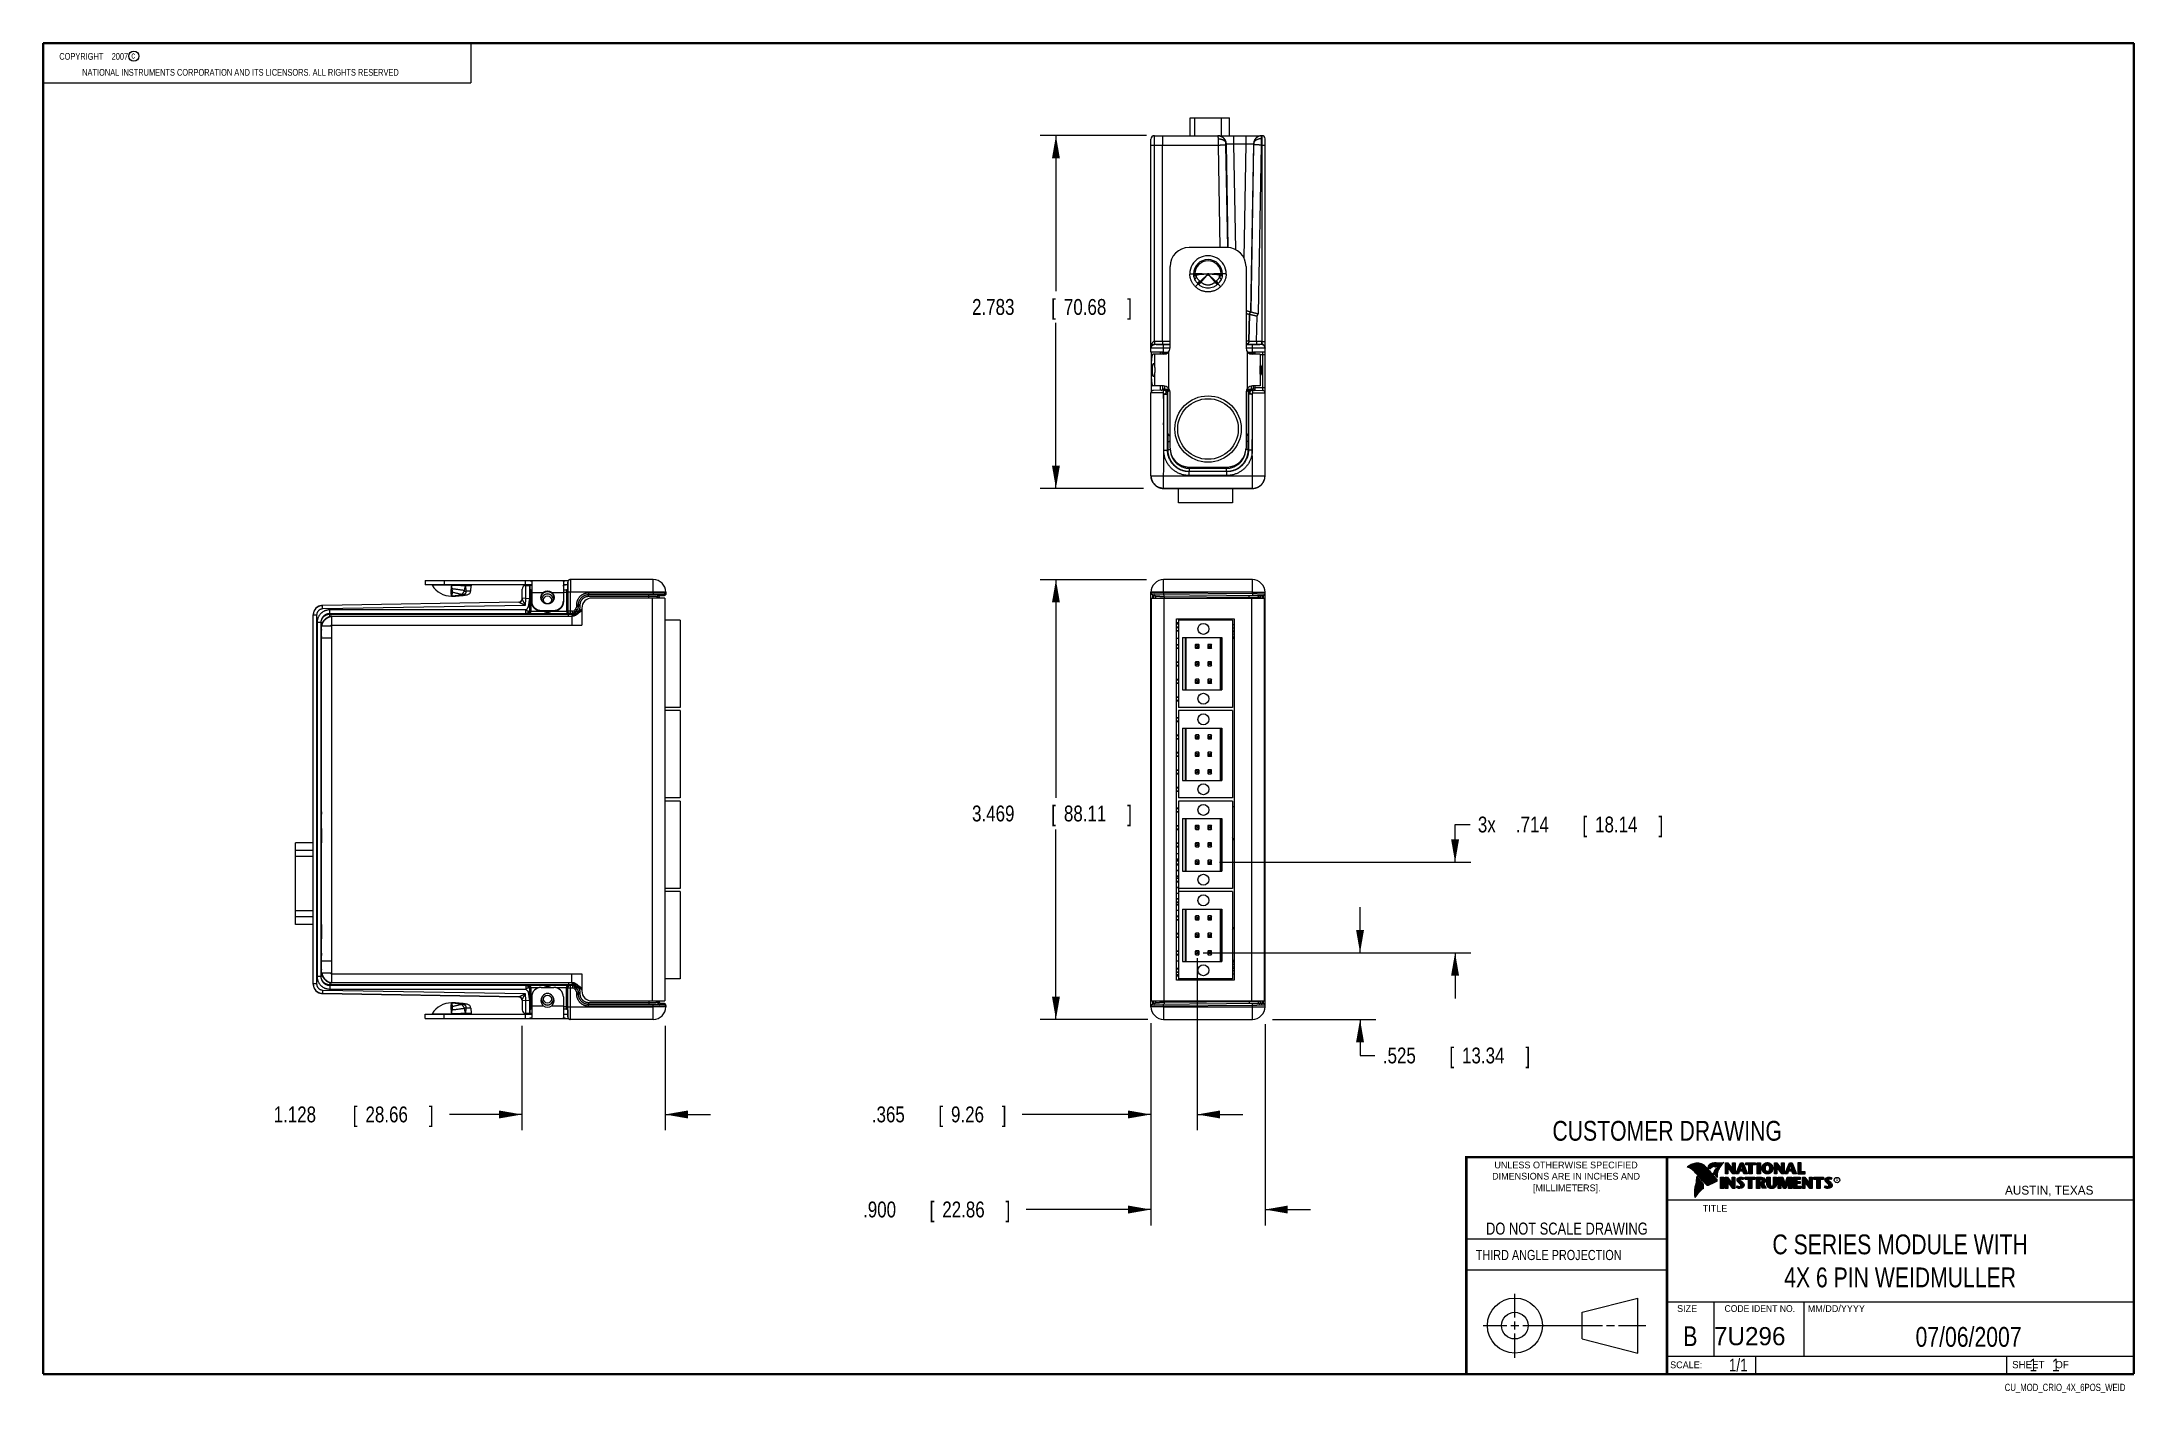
# Model space of a CAD drawing. Header units: inches. Extents: x 0.2 to 16.8, y 0.1 to 10.8.
import ezdxf
from ezdxf.enums import TextEntityAlignment as Align

# ---------------------------------------------------------------- set-up
doc = ezdxf.new("R2010")
doc.units = ezdxf.units.IN
doc.header["$LTSCALE"] = 0.935
doc.header["$MEASUREMENT"] = 0
doc.layers.get('0').update_dxf_attribs({"linetype": 'CONTINUOUS'})
doc.layers.add('DIMENSIONS', color=7, linetype='CONTINUOUS')
doc.styles.get("Standard").update_dxf_attribs({"font": 'txt', "width": 0.8})
doc.dimstyles.new('DIMSTYLE_1', dxfattribs={"dimtxt": 0.125, "dimasz": 0.18, "dimexe": 0.18, "dimexo": 0.0625, "dimgap": 0.09, "dimtad": 0, "dimtih": 1, "dimtoh": 1, "dimdec": 3, "dimzin": 4, "dimdsep": 46, "dimtxsty": 'STANDARD', "dimblk": '_FILLED', "dimblk1": '_FILLED', "dimblk2": '_FILLED', "dimcen": 0.09, "dimadec": 0, "dimazin": 0, "dimtp": 0.01, "dimtm": 0.01, "dimtfac": 1, "dimtdec": 3, "dimtofl": 0, "dimtmove": 0, "dimatfit": 3, "dimldrblk": '_FILLED', "dimfxl": 1, "dimtolj": 1, "dimtzin": 4, "dimarcsym": 0})

msp = doc.modelspace()

# ---------------------------------------------------------------- texts
at = {"color": 2, "linetype": 'CONTINUOUS', "width": 0.8}
for s, height, p in [('c', 0.053, (0.946, 10.6363)), ('NATIONAL INSTRUMENTS CORPORATION AND ITS LICENSORS. ALL RIGHTS RESERVED', 0.053, (0.5583, 10.5016)), ('THIRD ANGLE PROJECTION', 0.08, (11.5564, 1.1584))]:
    msp.add_text(s, height=height, dxfattribs=at).set_placement(p)
at = {"color": 7, "linetype": 'CONTINUOUS', "width": 0.8}
for s, height, p in [('CUSTOMER DRAWING', 0.15625, (13.0668, 2.1001)), ('DO NOT SCALE DRAWING', 0.095, (12.2754, 1.3592)), ('B', 0.1562, (13.2497, 0.4798))]:
    msp.add_text(s, height=height, dxfattribs=at).set_placement(p, align=Align.CENTER)
at = {"color": 2, "linetype": 'CONTINUOUS'}
for s, p in [('DIMENSIONS ARE IN INCHES AND', (12.2688, 1.7933)), ('UNLESS OTHERWISE SPECIFIED', (12.2688, 1.8819)), ('[MILLIMETERS].', (12.2746, 1.7015))]:
    msp.add_text(s, height=0.053254, dxfattribs=at).set_placement(p, align=Align.CENTER)
for s, height, p in [('R', 0.0217, (14.3971, 1.7782)), ('AUSTIN, TEXAS', 0.069617, (15.7327, 1.6745)), ('TITLE', 0.05325, (13.3474, 1.5397)), ('SIZE', 0.05325, (13.1451, 0.7494)), ('MM/DD/YYYY', 0.05325, (14.1765, 0.7494)), ('SCALE:', 0.05325, (13.0904, 0.3053)), ('SHEET    OF', 0.057262, (15.7892, 0.3052))]:
    msp.add_text(s, height=height, dxfattribs=at).set_placement(p)
at = {"color": 2, "linetype": 'CONTINUOUS', "width": 0.95}
msp.add_text('CODE IDENT NO.', height=0.053254, dxfattribs=at).set_placement((13.7978, 0.7494), align=Align.CENTER)
at = {"color": 7, "linetype": 'CONTINUOUS'}
msp.add_text('7U296', height=0.14316, dxfattribs=at).set_placement((13.4363, 0.4866))
at = {"color": 7, "linetype": 'CONTINUOUS', "width": 0.8}
msp.add_text('1/1', height=0.1, dxfattribs=at).set_placement((13.7025, 0.2805), align=Align.RIGHT)
at = {"color": 2, "linetype": 'CONTINUOUS', "width": 0.8}
msp.add_text('CU_MOD_CRIO_4X_6POS_WEID', height=0.057262, dxfattribs=at).set_placement((16.6837, 0.1254), align=Align.RIGHT)
at = {"color": 2, "linetype": 'CONTINUOUS', "insert": (0.3125, 10.6805), "char_height": 0.053, "width": 0.8904, "attachment_point": 1}
msp.add_mtext('    COPYRIGHT    2007', dxfattribs=at)
at = {"color": 7, "linetype": 'CONTINUOUS'}
for s, insert, char_height, width, attachment_point in [('C SERIES MODULE WITH\\P4X 6 PIN WEIDMULLER', (14.9051, 1.3603), 0.15625, 2.5, 2), ('07/06/2007 ', (15.4455, 0.6307), 0.15625, 1.375, 2), ('    1    1', (15.8075, 0.3805), 0.1, 0.8, 1)]:
    msp.add_mtext(s, dxfattribs=dict(at, insert=insert, char_height=char_height, width=width, attachment_point=attachment_point))

# ---------------------------------------------------------------- blocks, each defined once
blk = doc.blocks.new('_FILLED')
at = {"color": 0, "linetype": 'BYBLOCK'}
blk.add_solid([(0, 0), (-1, 0.174), (-1, -0.174)], dxfattribs=at)
blk = doc.blocks.new('*D0')
at = {"layer": 'DIMENSIONS', "color": 2, "linetype": 'CONTINUOUS'}
for p, q in [((4.029, 3.007), (4.029, 2.182)), ((5.158, 3.007), (5.158, 2.182)), ((4.029, 2.307), (3.456, 2.307)), ((5.158, 2.307), (5.518, 2.307))]:
    blk.add_line(p, q, dxfattribs=at)
at = {"layer": 'DIMENSIONS', "color": 2, "linetype": 'CONTINUOUS', "xscale": 0.18, "yscale": 0.18, "zscale": 0.18}
blk.add_blockref('_FILLED', (4.029, 2.307), dxfattribs=at)
at = {"layer": 'DIMENSIONS', "color": 2, "linetype": 'CONTINUOUS', "xscale": 0.18, "yscale": 0.18, "zscale": 0.18, "rotation": 180}
blk.add_blockref('_FILLED', (5.158, 2.307), dxfattribs=at)
at = {"layer": 'DIMENSIONS', "color": 2, "linetype": 'CONTINUOUS', "width": 0.8}
for s, p in [('1.128', (2.069, 2.245)), ('[', (2.694, 2.245)), ('28.66', (2.794, 2.245)), (']', (3.294, 2.245))]:
    blk.add_text(s, height=0.125, dxfattribs=at).set_placement(p)
blk = doc.blocks.new('*D1')
at = {"layer": 'DIMENSIONS', "color": 2, "linetype": 'CONTINUOUS'}
for p, q in [((8.957, 10.029), (8.118, 10.029)), ((8.243, 10.029), (8.243, 8.803)), ((8.243, 7.246), (8.243, 8.553)), ((8.933, 7.246), (8.118, 7.246))]:
    blk.add_line(p, q, dxfattribs=at)
at = {"layer": 'DIMENSIONS', "color": 2, "linetype": 'CONTINUOUS', "xscale": 0.18, "yscale": 0.18, "zscale": 0.18}
for p, rotation in [((8.243, 10.029), 90), ((8.243, 7.246), 270)]:
    blk.add_blockref('_FILLED', p, dxfattribs=dict(at, rotation=rotation))
at = {"layer": 'DIMENSIONS', "color": 2, "linetype": 'CONTINUOUS', "width": 0.8}
for s, p in [('2.783', (7.581, 8.615)), ('[', (8.206, 8.615)), ('70.68', (8.306, 8.615)), (']', (8.806, 8.615))]:
    blk.add_text(s, height=0.125, dxfattribs=at).set_placement(p)
blk = doc.blocks.new('*D2')
at = {"layer": 'DIMENSIONS', "color": 2, "linetype": 'CONTINUOUS'}
for p, q in [((8.957, 6.526), (8.118, 6.526)), ((8.243, 6.526), (8.243, 4.806)), ((8.243, 3.057), (8.243, 4.556)), ((8.968, 3.057), (8.118, 3.057))]:
    blk.add_line(p, q, dxfattribs=at)
at = {"layer": 'DIMENSIONS', "color": 2, "linetype": 'CONTINUOUS', "xscale": 0.18, "yscale": 0.18, "zscale": 0.18}
for p, rotation in [((8.243, 6.526), 90), ((8.243, 3.057), 270)]:
    blk.add_blockref('_FILLED', p, dxfattribs=dict(at, rotation=rotation))
at = {"layer": 'DIMENSIONS', "color": 2, "linetype": 'CONTINUOUS', "width": 0.8}
for s, p in [('3.469', (7.581, 4.619)), ('[', (8.206, 4.619)), ('88.11', (8.306, 4.619)), (']', (8.806, 4.619))]:
    blk.add_text(s, height=0.125, dxfattribs=at).set_placement(p)
blk = doc.blocks.new('*D3')
at = {"layer": 'DIMENSIONS', "color": 2, "linetype": 'CONTINUOUS'}
for p, q in [((8.993, 3.027), (8.993, 1.432)), ((9.893, 3.02), (9.893, 1.432)), ((8.993, 1.557), (8.008, 1.557)), ((9.893, 1.557), (10.253, 1.557))]:
    blk.add_line(p, q, dxfattribs=at)
at = {"layer": 'DIMENSIONS', "color": 2, "linetype": 'CONTINUOUS', "xscale": 0.18, "yscale": 0.18, "zscale": 0.18}
blk.add_blockref('_FILLED', (8.993, 1.557), dxfattribs=at)
at = {"layer": 'DIMENSIONS', "color": 2, "linetype": 'CONTINUOUS', "xscale": 0.18, "yscale": 0.18, "zscale": 0.18, "rotation": 180}
blk.add_blockref('_FILLED', (9.893, 1.557), dxfattribs=at)
at = {"layer": 'DIMENSIONS', "color": 2, "linetype": 'CONTINUOUS', "width": 0.8}
for s, p in [('.900', (6.721, 1.495)), ('[', (7.246, 1.495)), ('22.86', (7.346, 1.495)), (']', (7.846, 1.495))]:
    blk.add_text(s, height=0.125, dxfattribs=at).set_placement(p)
blk = doc.blocks.new('*D4')
at = {"layer": 'DIMENSIONS', "color": 2, "linetype": 'CONTINUOUS'}
for p, q in [((10.643, 3.583), (10.643, 3.943)), ((9.405, 3.583), (10.768, 3.583)), ((9.952, 3.057), (10.768, 3.057)), ((10.643, 3.057), (10.643, 2.773)), ((10.643, 2.773), (10.761, 2.773))]:
    blk.add_line(p, q, dxfattribs=at)
at = {"layer": 'DIMENSIONS', "color": 2, "linetype": 'CONTINUOUS', "xscale": 0.18, "yscale": 0.18, "zscale": 0.18}
for p, rotation in [((10.643, 3.583), 270), ((10.643, 3.057), 90)]:
    blk.add_blockref('_FILLED', p, dxfattribs=dict(at, rotation=rotation))
at = {"layer": 'DIMENSIONS', "color": 2, "linetype": 'CONTINUOUS', "width": 0.8}
for s, p in [('.525', (10.823, 2.71)), ('[', (11.348, 2.71)), ('13.34', (11.448, 2.71)), (']', (11.948, 2.71))]:
    blk.add_text(s, height=0.125, dxfattribs=at).set_placement(p)
blk = doc.blocks.new('*D5')
at = {"layer": 'DIMENSIONS', "color": 2, "linetype": 'CONTINUOUS'}
for p, q in [((9.358, 3.539), (9.358, 2.182)), ((8.993, 3.014), (8.993, 2.182)), ((8.993, 2.307), (7.977, 2.307)), ((9.358, 2.307), (9.718, 2.307))]:
    blk.add_line(p, q, dxfattribs=at)
at = {"layer": 'DIMENSIONS', "color": 2, "linetype": 'CONTINUOUS', "xscale": 0.18, "yscale": 0.18, "zscale": 0.18}
blk.add_blockref('_FILLED', (8.993, 2.307), dxfattribs=at)
at = {"layer": 'DIMENSIONS', "color": 2, "linetype": 'CONTINUOUS', "xscale": 0.18, "yscale": 0.18, "zscale": 0.18, "rotation": 180}
blk.add_blockref('_FILLED', (9.358, 2.307), dxfattribs=at)
at = {"layer": 'DIMENSIONS', "color": 2, "linetype": 'CONTINUOUS', "width": 0.8}
for s, p in [('.365', (6.79, 2.245)), ('[', (7.315, 2.245)), ('9.26', (7.415, 2.245)), (']', (7.815, 2.245))]:
    blk.add_text(s, height=0.125, dxfattribs=at).set_placement(p)
blk = doc.blocks.new('*D6')
at = {"layer": 'DIMENSIONS', "color": 2, "linetype": 'CONTINUOUS'}
for p, q in [((11.393, 4.297), (11.393, 4.595)), ((11.393, 4.595), (11.511, 4.595)), ((9.535, 4.297), (11.518, 4.297)), ((9.535, 3.583), (11.518, 3.583)), ((11.393, 3.583), (11.393, 3.223))]:
    blk.add_line(p, q, dxfattribs=at)
at = {"layer": 'DIMENSIONS', "color": 2, "linetype": 'CONTINUOUS', "xscale": 0.18, "yscale": 0.18, "zscale": 0.18}
for p, rotation in [((11.393, 4.297), 270), ((11.393, 3.583), 90)]:
    blk.add_blockref('_FILLED', p, dxfattribs=dict(at, rotation=rotation))
at = {"layer": 'DIMENSIONS', "color": 2, "linetype": 'CONTINUOUS', "width": 0.8}
for s, p in [('3x ', (11.573, 4.532)), ('.714', (11.873, 4.532)), ('[', (12.398, 4.532)), ('18.14', (12.498, 4.532)), (']', (12.998, 4.532))]:
    blk.add_text(s, height=0.125, dxfattribs=at).set_placement(p)

# ---------------------------------------------------------------- dimensions: what is measured, and where the dimension line sits
at = {"layer": 'DIMENSIONS', "color": 2, "linetype": 'CONTINUOUS'}
for base, p1, p2, angle, picture, middle in [((8.2432, 10.0286), (8.9332, 7.2458), (8.957, 10.0286), 90, '*D1', (8.2432, 8.6779)), ((8.2432, 6.5263), (8.9678, 3.0573), (8.957, 6.5263), 90, '*D2', (8.2432, 4.6815)), ((10.6432, 3.5825), (9.9523, 3.0573), (9.4046, 3.5825), 90, '*D4', (11.4357, 2.7727)), ((4.0294, 2.3073), (5.1575, 3.0069), (4.0294, 3.0069), 180, '*D0', (2.7311, 2.3073)), ((8.9932, 1.5573), (9.8932, 3.0205), (8.9932, 3.0268), 180, '*D3', (7.3332, 1.5573))]:
    dim = msp.add_linear_dim(base=base, p1=p1, p2=p2, angle=angle, dimstyle='DIMSTYLE_1', dxfattribs=at)
    dim.commit()
    dim.dimension.update_dxf_attribs({"geometry": picture, "text_midpoint": middle, "dimtype": 160})
dim = msp.add_linear_dim(base=(11.3932, 4.2965), p1=(9.5345, 3.5825), p2=(9.5345, 4.2965), angle=90, text='3x <>', dimstyle='DIMSTYLE_1', dxfattribs=at)
dim.commit()
dim.dimension.update_dxf_attribs({"geometry": '*D6', "text_midpoint": (12.3357, 4.5947), "dimtype": 160})
dim = msp.add_linear_dim(base=(9.3579, 2.3073), p1=(8.9932, 3.0141), p2=(9.3579, 3.5395), dimstyle='DIMSTYLE_1', dxfattribs=at)
dim.commit()
dim.dimension.update_dxf_attribs({"geometry": '*D5', "text_midpoint": (7.3522, 2.3073), "dimtype": 160})

# ---------------------------------------------------------------- linework, layer by layer
at = {"color": 2, "linetype": 'CONTINUOUS'}
for p, q in [((0.25, 10.7586), (3.625, 10.7586)), ((0.25, 10.7586), (0.25, 10.4456)), ((3.625, 10.7586), (3.625, 10.4456)), ((0.25, 10.4456), (3.625, 10.4456)), ((13.0652, 1.9695), (16.745, 1.9695)), ((13.0652, 1.9695), (13.0652, 0.2605)), ((13.2311, 1.8934), (13.2311, 1.8949)), ((13.2347, 1.8921), (13.2347, 1.8972)), ((13.2382, 1.8907), (13.2382, 1.8994)), ((13.2418, 1.8892), (13.2418, 1.9015)), ((13.2453, 1.8876), (13.2453, 1.9035)), ((13.2489, 1.8858), (13.2489, 1.9054)), ((13.2524, 1.8839), (13.2524, 1.9069)), ((13.256, 1.8818), (13.256, 1.9084)), ((13.2596, 1.8796), (13.2596, 1.9098)), ((13.2631, 1.8772), (13.2631, 1.9111)), ((13.2667, 1.8747), (13.2667, 1.9124)), ((13.2702, 1.872), (13.2702, 1.9135)), ((13.2738, 1.869), (13.2738, 1.9146)), ((13.2773, 1.8658), (13.2773, 1.9155)), ((13.2809, 1.8624), (13.2809, 1.9164)), ((13.2844, 1.8587), (13.2844, 1.9173)), ((13.288, 1.8549), (13.288, 1.9181)), ((13.2915, 1.851), (13.2915, 1.9188)), ((13.2951, 1.8471), (13.2951, 1.9194)), ((13.2987, 1.8431), (13.2987, 1.9198)), ((13.3022, 1.8391), (13.3022, 1.92)), ((13.3058, 1.8351), (13.3058, 1.9201)), ((13.3093, 1.8311), (13.3093, 1.9201)), ((13.3129, 1.827), (13.3129, 1.9199)), ((13.3164, 1.8229), (13.3164, 1.9196)), ((13.32, 1.8188), (13.32, 1.9192)), ((13.3235, 1.8146), (13.3235, 1.9186)), ((13.3271, 1.8104), (13.3271, 1.9179)), ((13.3306, 1.8062), (13.3306, 1.9172)), ((13.3342, 1.802), (13.3342, 1.9163)), ((13.3378, 1.7978), (13.3378, 1.9151)), ((13.3413, 1.7937), (13.3413, 1.9138)), ((13.3449, 1.7897), (13.3449, 1.9122)), ((13.3484, 1.7856), (13.3484, 1.9103)), ((13.352, 1.7817), (13.352, 1.9081)), ((13.3555, 1.7778), (13.3555, 1.9055)), ((13.3591, 1.7739), (13.3591, 1.9026)), ((13.3626, 1.7701), (13.3626, 1.8991)), ((13.3662, 1.7663), (13.3662, 1.8952)), ((13.3697, 1.7625), (13.3697, 1.8915)), ((13.3733, 1.7588), (13.3733, 1.8878)), ((13.3769, 1.7556), (13.3769, 1.8841)), ((13.3804, 1.7529), (13.3804, 1.8803)), ((13.384, 1.7512), (13.384, 1.8766)), ((13.3875, 1.7509), (13.3875, 1.8728)), ((13.4022, 1.878), (13.3901, 1.8922)), ((13.3911, 1.7518), (13.3911, 1.8691)), ((13.4029, 1.881), (13.3927, 1.893)), ((13.3946, 1.8908), (13.3946, 1.8999)), ((13.3946, 1.7533), (13.3946, 1.8653)), ((13.3982, 1.8866), (13.3982, 1.9062)), ((13.3982, 1.7548), (13.3982, 1.8615)), ((13.4017, 1.8824), (13.4017, 1.9101)), ((13.4017, 1.7563), (13.4017, 1.8574)), ((13.4053, 1.8823), (13.4053, 1.9129)), ((13.4053, 1.7578), (13.4053, 1.8531)), ((13.4088, 1.8844), (13.4088, 1.915)), ((13.4088, 1.7593), (13.4088, 1.8488)), ((13.4124, 1.887), (13.4124, 1.9167)), ((13.4124, 1.7609), (13.4124, 1.8445)), ((13.4159, 1.89), (13.4159, 1.9182)), ((13.4159, 1.7625), (13.4159, 1.8402)), ((13.4195, 1.8937), (13.4195, 1.9193)), ((13.4195, 1.7641), (13.4195, 1.8359)), ((13.4231, 1.8964), (13.4231, 1.9203)), ((13.4231, 1.7657), (13.4231, 1.8316)), ((13.4266, 1.8982), (13.4266, 1.9209)), ((13.4266, 1.7674), (13.4266, 1.8273)), ((13.4302, 1.8995), (13.4302, 1.9214)), ((13.4302, 1.7691), (13.4302, 1.823)), ((13.4414, 1.8328), (13.4319, 1.8437)), ((13.4337, 1.8997), (13.4337, 1.922)), ((13.4337, 1.7708), (13.4337, 1.8187)), ((13.4433, 1.8344), (13.4349, 1.844)), ((13.4373, 1.8991), (13.4373, 1.9224)), ((13.4373, 1.8413), (13.4373, 1.8491)), ((13.4408, 1.898), (13.4408, 1.9228)), ((13.4408, 1.8372), (13.4408, 1.8572)), ((13.4444, 1.8972), (13.4444, 1.9231)), ((13.4444, 1.8331), (13.4444, 1.8665)), ((13.4479, 1.8969), (13.4479, 1.9234)), ((13.4479, 1.8288), (13.4479, 1.873)), ((13.4515, 1.8966), (13.4515, 1.9236)), ((13.4515, 1.8247), (13.4515, 1.8764)), ((13.4529, 1.9261), (13.5132, 1.9271)), ((13.453, 1.9236), (13.5067, 1.9245)), ((13.455, 1.8965), (13.455, 1.9237)), ((13.455, 1.8207), (13.455, 1.878)), ((13.4586, 1.8964), (13.4586, 1.9237)), ((13.4586, 1.8303), (13.4586, 1.879)), ((13.4622, 1.8957), (13.4622, 1.9238)), ((13.4622, 1.8535), (13.4622, 1.8795)), ((13.4657, 1.8935), (13.4657, 1.9238)), ((13.4657, 1.8636), (13.4657, 1.8798)), ((13.4693, 1.872), (13.4693, 1.9239)), ((13.4728, 1.8794), (13.4728, 1.9239)), ((13.4764, 1.8859), (13.4764, 1.924)), ((13.4799, 1.8919), (13.4799, 1.924)), ((13.4835, 1.8973), (13.4835, 1.9241)), ((13.487, 1.9023), (13.487, 1.9242)), ((13.4906, 1.9069), (13.4906, 1.9242)), ((13.4941, 1.9112), (13.4941, 1.9243)), ((13.4977, 1.9153), (13.4977, 1.9243)), ((13.5013, 1.9191), (13.5013, 1.9244)), ((13.5261, 1.9263), (13.5451, 1.9263)), ((13.5261, 1.839), (13.5261, 1.9263)), ((13.5466, 1.839), (13.5261, 1.839)), ((13.5286, 1.9237), (13.5439, 1.9237)), ((13.5286, 1.8415), (13.5286, 1.9237)), ((13.5441, 1.8415), (13.5286, 1.8415)), ((13.5332, 1.8415), (13.5332, 1.9237)), ((13.5367, 1.8415), (13.5367, 1.9237)), ((13.5402, 1.8415), (13.5402, 1.9237)), ((13.5441, 1.8976), (13.5437, 1.9237)), ((13.5439, 1.9237), (13.5854, 1.869)), ((13.5873, 1.8415), (13.5441, 1.8976)), ((13.5441, 1.8976), (13.5441, 1.8415)), ((13.5451, 1.9263), (13.5829, 1.8765)), ((13.586, 1.839), (13.5466, 1.8902)), ((13.5466, 1.8902), (13.5466, 1.839)), ((13.5471, 1.8936), (13.5471, 1.9194)), ((13.5506, 1.8891), (13.5506, 1.9149)), ((13.5541, 1.8846), (13.5541, 1.9103)), ((13.5576, 1.8801), (13.5576, 1.9057)), ((13.561, 1.8756), (13.561, 1.9011)), ((13.5645, 1.8711), (13.5645, 1.8965)), ((13.568, 1.8665), (13.568, 1.8919)), ((13.5715, 1.862), (13.5715, 1.8874)), ((13.575, 1.8575), (13.575, 1.8828)), ((13.5784, 1.853), (13.5784, 1.8782)), ((13.5819, 1.8485), (13.5819, 1.8736)), ((13.5829, 1.9263), (13.6036, 1.9263)), ((13.5829, 1.8765), (13.5829, 1.9263)), ((13.5854, 1.9237), (13.6011, 1.9237)), ((13.5854, 1.869), (13.5854, 1.9237)), ((13.5854, 1.844), (13.5854, 1.869)), ((13.6036, 1.839), (13.586, 1.839)), ((13.6011, 1.8415), (13.5873, 1.8415)), ((13.5889, 1.8415), (13.5889, 1.9237)), ((13.5923, 1.8415), (13.5923, 1.9237)), ((13.5958, 1.8415), (13.5958, 1.9237)), ((13.5993, 1.8415), (13.5993, 1.9237)), ((13.6011, 1.9237), (13.6011, 1.8415)), ((13.6036, 1.9263), (13.6036, 1.839)), ((13.6088, 1.839), (13.6444, 1.9262)), ((13.6294, 1.839), (13.6088, 1.839)), ((13.6125, 1.8415), (13.6461, 1.9237)), ((13.6277, 1.8415), (13.6125, 1.8415)), ((13.6167, 1.8415), (13.6167, 1.8516)), ((13.6201, 1.8415), (13.6201, 1.8601)), ((13.6236, 1.8415), (13.6236, 1.8686)), ((13.6271, 1.8415), (13.6271, 1.8771)), ((13.6361, 1.8623), (13.6277, 1.8415)), ((13.6378, 1.8598), (13.6294, 1.839)), ((13.6306, 1.8486), (13.6306, 1.8857)), ((13.634, 1.8573), (13.634, 1.8942)), ((13.6665, 1.8623), (13.6361, 1.8623)), ((13.6375, 1.8623), (13.6375, 1.9027)), ((13.6647, 1.8598), (13.6378, 1.8598)), ((13.6388, 1.8711), (13.65, 1.9073)), ((13.6639, 1.8711), (13.6388, 1.8711)), ((13.641, 1.8781), (13.641, 1.9112)), ((13.641, 1.8623), (13.641, 1.8711)), ((13.6423, 1.8736), (13.6519, 1.9048)), ((13.6606, 1.8736), (13.6423, 1.8736)), ((13.6444, 1.9262), (13.6664, 1.9262)), ((13.6445, 1.8893), (13.6445, 1.9197)), ((13.6445, 1.8623), (13.6445, 1.8711)), ((13.6461, 1.9237), (13.6647, 1.9237)), ((13.6479, 1.9006), (13.6479, 1.9237)), ((13.6479, 1.8623), (13.6479, 1.8711)), ((13.65, 1.9073), (13.6541, 1.9073)), ((13.6514, 1.9073), (13.6514, 1.9237)), ((13.6514, 1.8623), (13.6514, 1.8711)), ((13.6519, 1.9048), (13.6521, 1.9048)), ((13.6521, 1.9048), (13.6606, 1.8736)), ((13.6541, 1.9073), (13.6639, 1.8711)), ((13.6549, 1.9043), (13.6549, 1.9237)), ((13.6549, 1.8623), (13.6549, 1.8711)), ((13.6584, 1.8915), (13.6584, 1.9237)), ((13.6584, 1.8623), (13.6584, 1.8711)), ((13.6618, 1.8787), (13.6618, 1.9237)), ((13.6618, 1.8623), (13.6618, 1.8711)), ((13.6647, 1.9237), (13.6959, 1.8415)), ((13.6717, 1.839), (13.6647, 1.8598)), ((13.6653, 1.8623), (13.6653, 1.922)), ((13.6664, 1.9262), (13.6995, 1.839)), ((13.6735, 1.8415), (13.6665, 1.8623)), ((13.6688, 1.8555), (13.6688, 1.9128)), ((13.6995, 1.839), (13.6717, 1.839)), ((13.6723, 1.8452), (13.6723, 1.9037)), ((13.6959, 1.8415), (13.6735, 1.8415)), ((13.6757, 1.8415), (13.6757, 1.8945)), ((13.6792, 1.8415), (13.6792, 1.8854)), ((13.6827, 1.8415), (13.6827, 1.8762)), ((13.6862, 1.8415), (13.6862, 1.8671)), ((13.6866, 1.9262), (13.7634, 1.9262)), ((13.6866, 1.9099), (13.6866, 1.9262)), ((13.7118, 1.9099), (13.6866, 1.9099)), ((13.6891, 1.9237), (13.7609, 1.9237)), ((13.6891, 1.9125), (13.6891, 1.9237)), ((13.7143, 1.9125), (13.6891, 1.9125)), ((13.6896, 1.8415), (13.6896, 1.8579)), ((13.6931, 1.9125), (13.6931, 1.9237)), ((13.6931, 1.8415), (13.6931, 1.8488)), ((13.6966, 1.9125), (13.6966, 1.9237)), ((13.7001, 1.9125), (13.7001, 1.9237)), ((13.7035, 1.9125), (13.7035, 1.9237)), ((13.707, 1.9125), (13.707, 1.9237)), ((13.7105, 1.9125), (13.7105, 1.9237)), ((13.7118, 1.839), (13.7118, 1.9099)), ((13.7382, 1.839), (13.7118, 1.839)), ((13.7143, 1.9125), (13.714, 1.9237)), ((13.7143, 1.8415), (13.7143, 1.9125)), ((13.7357, 1.8415), (13.7143, 1.8415)), ((13.7174, 1.8415), (13.7174, 1.9237)), ((13.7209, 1.8415), (13.7209, 1.9237)), ((13.7244, 1.8415), (13.7244, 1.9237)), ((13.7279, 1.8415), (13.7279, 1.9237)), ((13.7313, 1.8415), (13.7313, 1.9237)), ((13.7357, 1.9125), (13.7348, 1.9237)), ((13.7609, 1.9125), (13.7357, 1.9125)), ((13.7357, 1.9125), (13.7357, 1.8415)), ((13.7634, 1.9099), (13.7382, 1.9099)), ((13.7382, 1.9099), (13.7382, 1.839)), ((13.7383, 1.9125), (13.7383, 1.9237)), ((13.7418, 1.9125), (13.7418, 1.9237)), ((13.7452, 1.9125), (13.7452, 1.9237)), ((13.7487, 1.9125), (13.7487, 1.9237)), ((13.7522, 1.9125), (13.7522, 1.9237)), ((13.7557, 1.9125), (13.7557, 1.9237)), ((13.7591, 1.9125), (13.7591, 1.9237)), ((13.7609, 1.9237), (13.7609, 1.9125)), ((13.7634, 1.9262), (13.7634, 1.9099)), ((13.7768, 1.9262), (13.8031, 1.9262)), ((13.7768, 1.839), (13.7768, 1.9262)), ((13.8031, 1.839), (13.7768, 1.839)), ((13.7794, 1.9237), (13.8006, 1.9237)), ((13.7794, 1.8415), (13.7794, 1.9237)), ((13.8006, 1.8415), (13.7794, 1.8415)), ((13.7835, 1.8415), (13.7835, 1.9237)), ((13.787, 1.8415), (13.787, 1.9237)), ((13.7904, 1.8415), (13.7904, 1.9237)), ((13.7939, 1.8415), (13.7939, 1.9237)), ((13.7974, 1.8415), (13.7974, 1.9237)), ((13.8006, 1.9237), (13.8006, 1.8415)), ((13.8031, 1.9262), (13.8031, 1.839)), ((13.8154, 1.8853), (13.8155, 1.8871)), ((13.8154, 1.8834), (13.8154, 1.8853)), ((13.8154, 1.8816), (13.8154, 1.8834)), ((13.8155, 1.8797), (13.8154, 1.8816)), ((13.8155, 1.8871), (13.8157, 1.8889)), ((13.8157, 1.8779), (13.8155, 1.8797)), ((13.8157, 1.8889), (13.8159, 1.8907)), ((13.8159, 1.876), (13.8157, 1.8779)), ((13.8159, 1.8907), (13.8161, 1.8924)), ((13.8162, 1.8742), (13.8159, 1.876)), ((13.8161, 1.8924), (13.8165, 1.8941)), ((13.8166, 1.8724), (13.8162, 1.8742)), ((13.8165, 1.8941), (13.8169, 1.8958)), ((13.817, 1.8706), (13.8166, 1.8724)), ((13.8169, 1.8958), (13.8174, 1.8975)), ((13.8174, 1.8689), (13.817, 1.8706)), ((13.8174, 1.8975), (13.8179, 1.8991)), ((13.8179, 1.8672), (13.8174, 1.8689)), ((13.8179, 1.8991), (13.8185, 1.9006)), ((13.8179, 1.8852), (13.818, 1.8869)), ((13.8179, 1.8834), (13.8179, 1.8852)), ((13.818, 1.8817), (13.8179, 1.8834)), ((13.8185, 1.8655), (13.8179, 1.8672)), ((13.818, 1.8869), (13.8182, 1.8886)), ((13.8181, 1.8799), (13.818, 1.8817)), ((13.8182, 1.8781), (13.8181, 1.8799)), ((13.8182, 1.8886), (13.8184, 1.8903)), ((13.8184, 1.8764), (13.8182, 1.8781)), ((13.8184, 1.8903), (13.8186, 1.892)), ((13.8187, 1.8746), (13.8184, 1.8764)), ((13.8185, 1.9006), (13.8191, 1.9021)), ((13.8191, 1.8639), (13.8185, 1.8655)), ((13.8186, 1.892), (13.819, 1.8936)), ((13.8191, 1.8729), (13.8187, 1.8746)), ((13.819, 1.8936), (13.8193, 1.8952)), ((13.8191, 1.9021), (13.8198, 1.9036)), ((13.8194, 1.8712), (13.8191, 1.8729)), ((13.8198, 1.8623), (13.8191, 1.8639)), ((13.8193, 1.8952), (13.8198, 1.8967)), ((13.8199, 1.8696), (13.8194, 1.8712)), ((13.8198, 1.9036), (13.8206, 1.9051)), ((13.8198, 1.8967), (13.8203, 1.8982)), ((13.8205, 1.8607), (13.8198, 1.8623)), ((13.8204, 1.8679), (13.8199, 1.8696)), ((13.8203, 1.8982), (13.8208, 1.8997)), ((13.8209, 1.8664), (13.8204, 1.8679)), ((13.8213, 1.8592), (13.8205, 1.8607)), ((13.8206, 1.9051), (13.8214, 1.9065)), ((13.8208, 1.8997), (13.8214, 1.9011)), ((13.8209, 1.8664), (13.8208, 1.8997)), ((13.8215, 1.8648), (13.8209, 1.8664)), ((13.8221, 1.8578), (13.8213, 1.8592)), ((13.8214, 1.9065), (13.8223, 1.9079)), ((13.8214, 1.9011), (13.8221, 1.9025)), ((13.8221, 1.8633), (13.8215, 1.8648)), ((13.8221, 1.9025), (13.8228, 1.9038)), ((13.8228, 1.8619), (13.8221, 1.8633)), ((13.823, 1.8563), (13.8221, 1.8578)), ((13.8223, 1.9079), (13.8232, 1.9092)), ((13.8228, 1.9038), (13.8236, 1.9052)), ((13.8235, 1.8604), (13.8228, 1.8619)), ((13.8239, 1.855), (13.823, 1.8563)), ((13.8232, 1.9092), (13.8243, 1.9106)), ((13.8243, 1.8591), (13.8235, 1.8604)), ((13.8236, 1.9052), (13.8244, 1.9065)), ((13.8249, 1.8536), (13.8239, 1.855)), ((13.8243, 1.9106), (13.8253, 1.9119)), ((13.8243, 1.8591), (13.8244, 1.9065)), ((13.8251, 1.8577), (13.8243, 1.8591)), ((13.8244, 1.9065), (13.8253, 1.9077)), ((13.826, 1.8523), (13.8249, 1.8536)), ((13.826, 1.8564), (13.8251, 1.8577)), ((13.8253, 1.9119), (13.8265, 1.9132)), ((13.8253, 1.9077), (13.8262, 1.909)), ((13.8269, 1.8552), (13.826, 1.8564)), ((13.8271, 1.8511), (13.826, 1.8523)), ((13.8262, 1.909), (13.8273, 1.9102)), ((13.8265, 1.9132), (13.8276, 1.9144)), ((13.8279, 1.854), (13.8269, 1.8552)), ((13.8282, 1.8499), (13.8271, 1.8511)), ((13.8273, 1.9102), (13.8283, 1.9114)), ((13.8276, 1.9144), (13.8288, 1.9156)), ((13.8279, 1.854), (13.8283, 1.9114)), ((13.8289, 1.8528), (13.8279, 1.854)), ((13.8294, 1.8487), (13.8282, 1.8499)), ((13.8283, 1.9114), (13.8294, 1.9126)), ((13.8288, 1.9156), (13.8301, 1.9167)), ((13.83, 1.8517), (13.8289, 1.8528)), ((13.8294, 1.9126), (13.8306, 1.9137)), ((13.8306, 1.8476), (13.8294, 1.8487)), ((13.8311, 1.8506), (13.83, 1.8517)), ((13.8301, 1.9167), (13.8314, 1.9178)), ((13.8306, 1.9137), (13.8318, 1.9148)), ((13.8319, 1.8466), (13.8306, 1.8476)), ((13.8311, 1.8506), (13.8318, 1.9148)), ((13.8323, 1.8496), (13.8311, 1.8506)), ((13.8314, 1.9178), (13.8327, 1.9188)), ((13.8318, 1.9148), (13.833, 1.9158)), ((13.8332, 1.8456), (13.8319, 1.8466)), ((13.8335, 1.8486), (13.8323, 1.8496)), ((13.8327, 1.9188), (13.834, 1.9198)), ((13.833, 1.9158), (13.8342, 1.9168)), ((13.8346, 1.8447), (13.8332, 1.8456)), ((13.8347, 1.8477), (13.8335, 1.8486)), ((13.834, 1.9198), (13.8354, 1.9207)), ((13.8342, 1.9168), (13.8355, 1.9177)), ((13.836, 1.8438), (13.8346, 1.8447)), ((13.8347, 1.8477), (13.8355, 1.9177)), ((13.836, 1.8468), (13.8347, 1.8477)), ((13.8354, 1.9207), (13.8368, 1.9215)), ((13.8355, 1.9177), (13.8368, 1.9185)), ((13.8373, 1.846), (13.836, 1.8468)), ((13.8374, 1.843), (13.836, 1.8438)), ((13.8368, 1.9215), (13.8382, 1.9223)), ((13.8368, 1.9185), (13.8381, 1.9193)), ((13.8386, 1.8452), (13.8373, 1.846)), ((13.839, 1.8423), (13.8374, 1.843)), ((13.8381, 1.9193), (13.8394, 1.92)), ((13.8386, 1.8452), (13.8381, 1.9193)), ((13.8382, 1.9223), (13.8397, 1.923)), ((13.84, 1.8445), (13.8386, 1.8452)), ((13.8405, 1.8416), (13.839, 1.8423)), ((13.8394, 1.92), (13.8408, 1.9207)), ((13.8397, 1.923), (13.8412, 1.9237)), ((13.8397, 1.8857), (13.8398, 1.8868)), ((13.8397, 1.8845), (13.8397, 1.8857)), ((13.8397, 1.8833), (13.8397, 1.8845)), ((13.8397, 1.8821), (13.8397, 1.8833)), ((13.8397, 1.8809), (13.8397, 1.8821)), ((13.8398, 1.8796), (13.8397, 1.8809)), ((13.8398, 1.8868), (13.8399, 1.888)), ((13.8399, 1.8784), (13.8398, 1.8796)), ((13.8399, 1.888), (13.84, 1.8891)), ((13.84, 1.8773), (13.8399, 1.8784)), ((13.84, 1.8891), (13.8401, 1.8902)), ((13.8401, 1.8761), (13.84, 1.8773)), ((13.8415, 1.8439), (13.84, 1.8445)), ((13.8401, 1.8902), (13.8402, 1.8913)), ((13.8402, 1.8749), (13.8401, 1.8761)), ((13.8402, 1.8913), (13.8403, 1.8924)), ((13.8404, 1.8738), (13.8402, 1.8749)), ((13.8403, 1.8924), (13.8405, 1.8934)), ((13.8405, 1.8727), (13.8404, 1.8738)), ((13.8405, 1.8934), (13.8407, 1.8944)), ((13.8407, 1.8716), (13.8405, 1.8727)), ((13.8421, 1.8409), (13.8405, 1.8416)), ((13.8407, 1.8944), (13.8409, 1.8954)), ((13.841, 1.8706), (13.8407, 1.8716)), ((13.8408, 1.9207), (13.8422, 1.9213)), ((13.8409, 1.8954), (13.8411, 1.8963)), ((13.8412, 1.8696), (13.841, 1.8706)), ((13.8411, 1.8963), (13.8414, 1.8972)), ((13.8412, 1.9237), (13.8427, 1.9243)), ((13.8414, 1.8686), (13.8412, 1.8696)), ((13.8414, 1.8972), (13.8416, 1.8981)), ((13.8417, 1.8677), (13.8414, 1.8686)), ((13.8415, 1.8439), (13.8417, 1.8678)), ((13.843, 1.8433), (13.8415, 1.8439)), ((13.8416, 1.8981), (13.8419, 1.899)), ((13.842, 1.8667), (13.8417, 1.8677)), ((13.8419, 1.899), (13.8422, 1.8999)), ((13.842, 1.8991), (13.8422, 1.9213)), ((13.8423, 1.8658), (13.842, 1.8667)), ((13.8438, 1.8404), (13.8421, 1.8409)), ((13.8422, 1.9213), (13.8436, 1.9219)), ((13.8422, 1.8999), (13.8426, 1.9007)), ((13.8422, 1.8844), (13.8423, 1.8856)), ((13.8422, 1.8833), (13.8422, 1.8844)), ((13.8422, 1.8821), (13.8422, 1.8833)), ((13.8423, 1.8809), (13.8422, 1.8821)), ((13.8423, 1.8867), (13.8424, 1.8878)), ((13.8423, 1.8856), (13.8423, 1.8867)), ((13.8423, 1.8798), (13.8423, 1.8809)), ((13.8424, 1.8786), (13.8423, 1.8798)), ((13.8427, 1.865), (13.8423, 1.8658)), ((13.8424, 1.8878), (13.8425, 1.8889)), ((13.8425, 1.8775), (13.8424, 1.8786)), ((13.8425, 1.8889), (13.8426, 1.89)), ((13.8426, 1.8764), (13.8425, 1.8775)), ((13.8426, 1.9007), (13.843, 1.9016)), ((13.8426, 1.89), (13.8427, 1.891)), ((13.8427, 1.8753), (13.8426, 1.8764)), ((13.8427, 1.9243), (13.8443, 1.9248)), ((13.8427, 1.891), (13.8428, 1.892)), ((13.8429, 1.8742), (13.8427, 1.8753)), ((13.8431, 1.8641), (13.8427, 1.865)), ((13.8428, 1.892), (13.843, 1.893)), ((13.843, 1.8731), (13.8429, 1.8742)), ((13.843, 1.9016), (13.8434, 1.9024)), ((13.843, 1.893), (13.8432, 1.8939)), ((13.8432, 1.8721), (13.843, 1.8731)), ((13.8445, 1.8428), (13.843, 1.8433)), ((13.8434, 1.8633), (13.8431, 1.8641)), ((13.8432, 1.8939), (13.8434, 1.8948)), ((13.8434, 1.8712), (13.8432, 1.8721)), ((13.8434, 1.9024), (13.8438, 1.9032)), ((13.8434, 1.8948), (13.8436, 1.8957)), ((13.8436, 1.8702), (13.8434, 1.8712)), ((13.8439, 1.8625), (13.8434, 1.8633)), ((13.8436, 1.9219), (13.8451, 1.9224)), ((13.8436, 1.8957), (13.8438, 1.8965)), ((13.8439, 1.8693), (13.8436, 1.8702)), ((13.8438, 1.9032), (13.8443, 1.904)), ((13.8438, 1.8965), (13.844, 1.8974)), ((13.8455, 1.8399), (13.8438, 1.8404)), ((13.8441, 1.8684), (13.8439, 1.8693)), ((13.8443, 1.8617), (13.8439, 1.8625)), ((13.844, 1.8974), (13.8443, 1.8982)), ((13.8444, 1.8676), (13.8441, 1.8684)), ((13.8443, 1.9248), (13.8459, 1.9253)), ((13.8443, 1.904), (13.8447, 1.9047)), ((13.8443, 1.8982), (13.8446, 1.899)), ((13.8448, 1.8609), (13.8443, 1.8617)), ((13.8447, 1.8667), (13.8444, 1.8676)), ((13.8462, 1.8423), (13.8445, 1.8428)), ((13.8446, 1.899), (13.8449, 1.8997)), ((13.8447, 1.9047), (13.8453, 1.9055)), ((13.845, 1.8659), (13.8447, 1.8667)), ((13.8453, 1.8602), (13.8448, 1.8609)), ((13.8449, 1.8997), (13.8453, 1.9005)), ((13.8454, 1.8651), (13.845, 1.8659)), ((13.8451, 1.9224), (13.8466, 1.9229)), ((13.8453, 1.9055), (13.8451, 1.9224)), ((13.8453, 1.9055), (13.8458, 1.9062)), ((13.8453, 1.9005), (13.8456, 1.9012)), ((13.8458, 1.8595), (13.8453, 1.8602)), ((13.8457, 1.8644), (13.8454, 1.8651)), ((13.8473, 1.8395), (13.8455, 1.8399)), ((13.8456, 1.9012), (13.846, 1.902)), ((13.8461, 1.8637), (13.8457, 1.8644)), ((13.8458, 1.9062), (13.8464, 1.9068)), ((13.8464, 1.8588), (13.8458, 1.8595)), ((13.846, 1.8424), (13.8458, 1.8595)), ((13.8459, 1.9253), (13.8476, 1.9257)), ((13.846, 1.902), (13.8464, 1.9027)), ((13.8465, 1.863), (13.8461, 1.8637)), ((13.8478, 1.8419), (13.8462, 1.8423)), ((13.8464, 1.9068), (13.847, 1.9074)), ((13.8464, 1.9027), (13.8468, 1.9033)), ((13.847, 1.8581), (13.8464, 1.8588)), ((13.8469, 1.8623), (13.8465, 1.863)), ((13.8466, 1.9229), (13.8481, 1.9233)), ((13.8468, 1.9033), (13.8473, 1.9039)), ((13.8473, 1.8617), (13.8469, 1.8623)), ((13.847, 1.9074), (13.8477, 1.908)), ((13.8477, 1.8575), (13.847, 1.8581)), ((13.8473, 1.9039), (13.8478, 1.9045)), ((13.8478, 1.8611), (13.8473, 1.8617)), ((13.8491, 1.8391), (13.8473, 1.8395)), ((13.8476, 1.9257), (13.8492, 1.9261)), ((13.8477, 1.908), (13.8483, 1.9086)), ((13.8483, 1.857), (13.8477, 1.8575)), ((13.8478, 1.9045), (13.8482, 1.9051)), ((13.8483, 1.8605), (13.8478, 1.8611)), ((13.8495, 1.8416), (13.8478, 1.8419)), ((13.8481, 1.9233), (13.8497, 1.9236)), ((13.8482, 1.9051), (13.8488, 1.9056)), ((13.8483, 1.9086), (13.849, 1.9091)), ((13.8488, 1.8599), (13.8483, 1.8605)), ((13.849, 1.8564), (13.8483, 1.857)), ((13.8488, 1.9056), (13.8493, 1.9061)), ((13.8494, 1.8594), (13.8488, 1.8599)), ((13.849, 1.9091), (13.8497, 1.9095)), ((13.8498, 1.8559), (13.849, 1.8564)), ((13.8509, 1.8388), (13.8491, 1.8391)), ((13.8492, 1.9261), (13.8509, 1.9264)), ((13.8493, 1.9061), (13.8498, 1.9065)), ((13.8499, 1.8589), (13.8494, 1.8594)), ((13.8495, 1.9094), (13.8495, 1.9236)), ((13.8495, 1.8416), (13.8495, 1.8561)), ((13.8513, 1.8413), (13.8495, 1.8416)), ((13.8497, 1.9236), (13.8513, 1.9239)), ((13.8497, 1.9095), (13.8505, 1.9099)), ((13.8498, 1.9065), (13.8504, 1.9069)), ((13.8505, 1.8555), (13.8498, 1.8559)), ((13.8505, 1.8585), (13.8499, 1.8589)), ((13.8504, 1.9069), (13.851, 1.9073)), ((13.8505, 1.9099), (13.8512, 1.9103)), ((13.8511, 1.8581), (13.8505, 1.8585)), ((13.8513, 1.8551), (13.8505, 1.8555)), ((13.8509, 1.9264), (13.8527, 1.9266)), ((13.8528, 1.8386), (13.8509, 1.8388)), ((13.851, 1.9073), (13.8516, 1.9077)), ((13.8518, 1.8577), (13.8511, 1.8581)), ((13.8512, 1.9103), (13.852, 1.9106)), ((13.8513, 1.9239), (13.853, 1.9241)), ((13.8521, 1.8547), (13.8513, 1.8551)), ((13.853, 1.8411), (13.8513, 1.8413)), ((13.8516, 1.9077), (13.8523, 1.908)), ((13.8524, 1.8574), (13.8518, 1.8577)), ((13.852, 1.9106), (13.8528, 1.9109)), ((13.853, 1.8544), (13.8521, 1.8547)), ((13.8523, 1.908), (13.8529, 1.9083)), ((13.8531, 1.8571), (13.8524, 1.8574)), ((13.8527, 1.9266), (13.8544, 1.9268)), ((13.8528, 1.9109), (13.8536, 1.9111)), ((13.8547, 1.8384), (13.8528, 1.8386)), ((13.8529, 1.9083), (13.8536, 1.9085)), ((13.853, 1.9241), (13.8546, 1.9243)), ((13.853, 1.9109), (13.853, 1.9241)), ((13.8538, 1.8542), (13.853, 1.8544)), ((13.853, 1.8411), (13.853, 1.8544)), ((13.8548, 1.841), (13.853, 1.8411)), ((13.8538, 1.8568), (13.8531, 1.8571)), ((13.8536, 1.9111), (13.8545, 1.9113)), ((13.8536, 1.9085), (13.8543, 1.9087)), ((13.8545, 1.8566), (13.8538, 1.8568)), ((13.8547, 1.854), (13.8538, 1.8542)), ((13.8543, 1.9087), (13.855, 1.9089)), ((13.8544, 1.9268), (13.8561, 1.9269)), ((13.8545, 1.9113), (13.8553, 1.9115)), ((13.8552, 1.8564), (13.8545, 1.8566)), ((13.8546, 1.9243), (13.8563, 1.9244)), ((13.8556, 1.8538), (13.8547, 1.854)), ((13.8565, 1.8384), (13.8547, 1.8384)), ((13.8566, 1.8409), (13.8548, 1.841)), ((13.855, 1.9089), (13.8557, 1.909)), ((13.8559, 1.8563), (13.8552, 1.8564)), ((13.8553, 1.9115), (13.8562, 1.9116)), ((13.8565, 1.8537), (13.8556, 1.8538)), ((13.8557, 1.909), (13.8565, 1.9091)), ((13.8567, 1.8562), (13.8559, 1.8563)), ((13.8561, 1.9269), (13.8579, 1.927)), ((13.8562, 1.9116), (13.8571, 1.9117)), ((13.8563, 1.9244), (13.8579, 1.9245)), ((13.8565, 1.9116), (13.8565, 1.9244)), ((13.8565, 1.9091), (13.8572, 1.9092)), ((13.8574, 1.8537), (13.8565, 1.8537)), ((13.8565, 1.8409), (13.8565, 1.8537)), ((13.8584, 1.8383), (13.8565, 1.8384)), ((13.8584, 1.8408), (13.8566, 1.8409)), ((13.8574, 1.8562), (13.8567, 1.8562)), ((13.8571, 1.9117), (13.858, 1.9117)), ((13.8572, 1.9092), (13.858, 1.9092)), ((13.8582, 1.8562), (13.8574, 1.8562)), ((13.8583, 1.8537), (13.8574, 1.8537)), ((13.8579, 1.927), (13.8596, 1.927)), ((13.8579, 1.9245), (13.8596, 1.9244)), ((13.858, 1.9117), (13.8589, 1.9117)), ((13.858, 1.9092), (13.8587, 1.9091)), ((13.8589, 1.8563), (13.8582, 1.8562)), ((13.8592, 1.8537), (13.8583, 1.8537)), ((13.8601, 1.8409), (13.8584, 1.8408)), ((13.8602, 1.8384), (13.8584, 1.8383)), ((13.8587, 1.9091), (13.8595, 1.9091)), ((13.8589, 1.9117), (13.8598, 1.9116)), ((13.8597, 1.8564), (13.8589, 1.8563)), ((13.8601, 1.8539), (13.8592, 1.8537)), ((13.8595, 1.9091), (13.8602, 1.909)), ((13.8596, 1.927), (13.8614, 1.9269)), ((13.8596, 1.9244), (13.8612, 1.9243)), ((13.8605, 1.8565), (13.8597, 1.8564)), ((13.8598, 1.9116), (13.8607, 1.9114)), ((13.8599, 1.8409), (13.8601, 1.8539)), ((13.861, 1.854), (13.8601, 1.8539)), ((13.8618, 1.841), (13.8601, 1.8409)), ((13.8602, 1.909), (13.861, 1.9088)), ((13.862, 1.8384), (13.8602, 1.8384)), ((13.8612, 1.8567), (13.8605, 1.8565)), ((13.8607, 1.9114), (13.8616, 1.9113)), ((13.861, 1.9114), (13.8612, 1.9243)), ((13.861, 1.9088), (13.8617, 1.9086)), ((13.8619, 1.8542), (13.861, 1.854)), ((13.8612, 1.9243), (13.8628, 1.9242)), ((13.862, 1.8569), (13.8612, 1.8567)), ((13.8614, 1.9269), (13.8631, 1.9267)), ((13.8616, 1.9113), (13.8624, 1.911)), ((13.8617, 1.9086), (13.8624, 1.9084)), ((13.8635, 1.8411), (13.8618, 1.841)), ((13.8627, 1.8545), (13.8619, 1.8542)), ((13.8627, 1.8571), (13.862, 1.8569)), ((13.8638, 1.8386), (13.862, 1.8384)), ((13.8624, 1.911), (13.8632, 1.9108)), ((13.8624, 1.9084), (13.8631, 1.9081)), ((13.8634, 1.8574), (13.8627, 1.8571)), ((13.8636, 1.8547), (13.8627, 1.8545)), ((13.8628, 1.9242), (13.8644, 1.924)), ((13.8631, 1.9267), (13.8648, 1.9265)), ((13.8631, 1.9081), (13.8638, 1.9079)), ((13.8632, 1.9108), (13.864, 1.9105)), ((13.8641, 1.8577), (13.8634, 1.8574)), ((13.8634, 1.8411), (13.8636, 1.8547)), ((13.8652, 1.8413), (13.8635, 1.8411)), ((13.8644, 1.8551), (13.8636, 1.8547)), ((13.8638, 1.9079), (13.8645, 1.9076)), ((13.8656, 1.8388), (13.8638, 1.8386)), ((13.864, 1.9105), (13.8648, 1.9102)), ((13.8647, 1.858), (13.8641, 1.8577)), ((13.8643, 1.9104), (13.8644, 1.924)), ((13.8644, 1.924), (13.8661, 1.9237)), ((13.8652, 1.8554), (13.8644, 1.8551)), ((13.8645, 1.9076), (13.8651, 1.9072)), ((13.8653, 1.8584), (13.8647, 1.858)), ((13.8648, 1.9265), (13.8665, 1.9262)), ((13.8648, 1.9102), (13.8656, 1.9098)), ((13.8651, 1.9072), (13.8657, 1.9069)), ((13.8659, 1.8558), (13.8652, 1.8554)), ((13.8668, 1.8416), (13.8652, 1.8413)), ((13.8659, 1.8588), (13.8653, 1.8584)), ((13.8656, 1.9098), (13.8663, 1.9094)), ((13.8673, 1.8391), (13.8656, 1.8388)), ((13.8657, 1.9069), (13.8662, 1.9065)), ((13.8665, 1.8592), (13.8659, 1.8588)), ((13.8667, 1.8562), (13.8659, 1.8558)), ((13.8661, 1.9237), (13.8676, 1.9233)), ((13.8662, 1.9065), (13.8668, 1.9061)), ((13.8663, 1.9094), (13.867, 1.909)), ((13.8665, 1.9262), (13.8682, 1.9258)), ((13.867, 1.8596), (13.8665, 1.8592)), ((13.8674, 1.8567), (13.8667, 1.8562)), ((13.8668, 1.9061), (13.8673, 1.9056)), ((13.8685, 1.842), (13.8668, 1.8416)), ((13.8669, 1.8416), (13.867, 1.8565)), ((13.867, 1.909), (13.8677, 1.9085)), ((13.8675, 1.8601), (13.867, 1.8596)), ((13.8673, 1.9056), (13.8677, 1.9052)), ((13.869, 1.8395), (13.8673, 1.8391)), ((13.8681, 1.8572), (13.8674, 1.8567)), ((13.8675, 1.9087), (13.8676, 1.9233)), ((13.868, 1.8606), (13.8675, 1.8601)), ((13.8676, 1.9233), (13.8692, 1.9229)), ((13.8677, 1.9085), (13.8683, 1.908)), ((13.8677, 1.9052), (13.8682, 1.9047)), ((13.8684, 1.8612), (13.868, 1.8606)), ((13.8687, 1.8577), (13.8681, 1.8572)), ((13.8682, 1.9258), (13.8699, 1.9254)), ((13.8682, 1.9047), (13.8686, 1.9042)), ((13.8683, 1.908), (13.869, 1.9075)), ((13.8688, 1.8618), (13.8684, 1.8612)), ((13.8701, 1.8424), (13.8685, 1.842)), ((13.8686, 1.9042), (13.869, 1.9037)), ((13.8693, 1.8583), (13.8687, 1.8577)), ((13.8693, 1.8624), (13.8688, 1.8618)), ((13.869, 1.9075), (13.8695, 1.907)), ((13.869, 1.9037), (13.8694, 1.9031)), ((13.8707, 1.8399), (13.869, 1.8395)), ((13.8692, 1.9229), (13.8708, 1.9225)), ((13.8696, 1.8631), (13.8693, 1.8624)), ((13.8699, 1.859), (13.8693, 1.8583)), ((13.8694, 1.9031), (13.8698, 1.9025)), ((13.8695, 1.907), (13.8701, 1.9064)), ((13.87, 1.8638), (13.8696, 1.8631)), ((13.8698, 1.9025), (13.8701, 1.9019)), ((13.8699, 1.9254), (13.8715, 1.9249)), ((13.8704, 1.8596), (13.8699, 1.859)), ((13.8704, 1.8645), (13.87, 1.8638)), ((13.8701, 1.9064), (13.8706, 1.9058)), ((13.8701, 1.9019), (13.8704, 1.9012)), ((13.8716, 1.8428), (13.8701, 1.8424)), ((13.8704, 1.9012), (13.8708, 1.9005)), ((13.8707, 1.8653), (13.8704, 1.8645)), ((13.8709, 1.8603), (13.8704, 1.8596)), ((13.8706, 1.9058), (13.8711, 1.9052)), ((13.871, 1.8661), (13.8707, 1.8653)), ((13.8724, 1.8404), (13.8707, 1.8399)), ((13.8708, 1.9225), (13.8723, 1.922)), ((13.871, 1.9053), (13.8708, 1.9225)), ((13.8708, 1.9005), (13.8711, 1.8998)), ((13.8714, 1.8611), (13.8709, 1.8603)), ((13.8713, 1.8669), (13.871, 1.8661)), ((13.8711, 1.9052), (13.8715, 1.9045)), ((13.8711, 1.8998), (13.8714, 1.899)), ((13.8716, 1.8677), (13.8713, 1.8669)), ((13.8714, 1.899), (13.8717, 1.8981)), ((13.8719, 1.8618), (13.8714, 1.8611)), ((13.8716, 1.8428), (13.8714, 1.8611)), ((13.8715, 1.9249), (13.8732, 1.9243)), ((13.8715, 1.9045), (13.872, 1.9038)), ((13.8719, 1.8686), (13.8716, 1.8677)), ((13.8732, 1.8434), (13.8716, 1.8428)), ((13.8717, 1.8981), (13.8719, 1.8972)), ((13.8719, 1.8972), (13.8722, 1.8963)), ((13.8722, 1.8695), (13.8719, 1.8686)), ((13.8723, 1.8626), (13.8719, 1.8618)), ((13.872, 1.9038), (13.8724, 1.9031)), ((13.8722, 1.8963), (13.8724, 1.8954)), ((13.8724, 1.8704), (13.8722, 1.8695)), ((13.8723, 1.922), (13.8738, 1.9214)), ((13.8727, 1.8634), (13.8723, 1.8626)), ((13.8724, 1.9031), (13.8727, 1.9023)), ((13.8724, 1.8954), (13.8727, 1.8944)), ((13.8727, 1.8713), (13.8724, 1.8704)), ((13.8741, 1.841), (13.8724, 1.8404)), ((13.8727, 1.9023), (13.8731, 1.9015)), ((13.8727, 1.8944), (13.8729, 1.8933)), ((13.8729, 1.8723), (13.8727, 1.8713)), ((13.873, 1.8643), (13.8727, 1.8634)), ((13.8729, 1.8933), (13.8731, 1.8923)), ((13.8731, 1.8733), (13.8729, 1.8723)), ((13.8734, 1.8651), (13.873, 1.8643)), ((13.8731, 1.9015), (13.8734, 1.9007)), ((13.8731, 1.8923), (13.8732, 1.8912)), ((13.8732, 1.8743), (13.8731, 1.8733)), ((13.8732, 1.9243), (13.8748, 1.9237)), ((13.8732, 1.8912), (13.8734, 1.8901)), ((13.8734, 1.8753), (13.8732, 1.8743)), ((13.8747, 1.844), (13.8732, 1.8434)), ((13.8734, 1.9007), (13.8737, 1.8998)), ((13.8734, 1.8901), (13.8735, 1.889)), ((13.8735, 1.8764), (13.8734, 1.8753)), ((13.8737, 1.866), (13.8734, 1.8651)), ((13.8735, 1.889), (13.8736, 1.8878)), ((13.8736, 1.8775), (13.8735, 1.8764)), ((13.8736, 1.8878), (13.8737, 1.8867)), ((13.8737, 1.8786), (13.8736, 1.8775)), ((13.8737, 1.8998), (13.8741, 1.8989)), ((13.8737, 1.8867), (13.8737, 1.8855)), ((13.8737, 1.8855), (13.8738, 1.8844)), ((13.8738, 1.8798), (13.8737, 1.8786)), ((13.874, 1.8669), (13.8737, 1.866)), ((13.8738, 1.9214), (13.8753, 1.9207)), ((13.8741, 1.8988), (13.8738, 1.9214)), ((13.8738, 1.8844), (13.8738, 1.8832)), ((13.8738, 1.8832), (13.8738, 1.8821)), ((13.8738, 1.8821), (13.8738, 1.8809)), ((13.8738, 1.8809), (13.8738, 1.8798)), ((13.8743, 1.8678), (13.874, 1.8669)), ((13.8741, 1.8989), (13.8744, 1.898)), ((13.8757, 1.8417), (13.8741, 1.841)), ((13.8746, 1.8688), (13.8743, 1.8678)), ((13.8744, 1.898), (13.8746, 1.897)), ((13.8747, 1.844), (13.8744, 1.8681)), ((13.8746, 1.897), (13.8749, 1.896)), ((13.8749, 1.8697), (13.8746, 1.8688)), ((13.8762, 1.8447), (13.8747, 1.844)), ((13.8748, 1.9237), (13.8763, 1.923)), ((13.8749, 1.896), (13.8751, 1.8949)), ((13.8751, 1.8707), (13.8749, 1.8697)), ((13.8751, 1.8949), (13.8754, 1.8938)), ((13.8754, 1.8718), (13.8751, 1.8707)), ((13.8753, 1.9207), (13.8767, 1.92)), ((13.8754, 1.8938), (13.8756, 1.8927)), ((13.8756, 1.8728), (13.8754, 1.8718)), ((13.8756, 1.8927), (13.8757, 1.8916)), ((13.8757, 1.8739), (13.8756, 1.8728)), ((13.8757, 1.8916), (13.8759, 1.8904)), ((13.8759, 1.875), (13.8757, 1.8739)), ((13.8773, 1.8424), (13.8757, 1.8417)), ((13.8759, 1.8904), (13.876, 1.8892)), ((13.876, 1.8762), (13.8759, 1.875)), ((13.876, 1.8892), (13.8761, 1.888)), ((13.8761, 1.8773), (13.876, 1.8762)), ((13.8761, 1.888), (13.8762, 1.8869)), ((13.8762, 1.8785), (13.8761, 1.8773)), ((13.8762, 1.8869), (13.8763, 1.8857)), ((13.8763, 1.8797), (13.8762, 1.8785)), ((13.8776, 1.8454), (13.8762, 1.8447)), ((13.8763, 1.923), (13.8778, 1.9223)), ((13.8763, 1.8857), (13.8763, 1.8844)), ((13.8763, 1.8844), (13.8763, 1.8832)), ((13.8763, 1.8832), (13.8763, 1.882)), ((13.8763, 1.882), (13.8763, 1.8808)), ((13.8763, 1.8808), (13.8763, 1.8797)), ((13.8767, 1.92), (13.8781, 1.9193)), ((13.8788, 1.8432), (13.8773, 1.8424)), ((13.8776, 1.8454), (13.8781, 1.9193)), ((13.879, 1.8462), (13.8776, 1.8454)), ((13.8778, 1.9223), (13.8793, 1.9215)), ((13.8781, 1.9193), (13.8795, 1.9185)), ((13.8803, 1.844), (13.8788, 1.8432)), ((13.8804, 1.847), (13.879, 1.8462)), ((13.8793, 1.9215), (13.8808, 1.9207)), ((13.8795, 1.9185), (13.8808, 1.9176)), ((13.8818, 1.8449), (13.8803, 1.844)), ((13.8817, 1.8479), (13.8804, 1.847)), ((13.8808, 1.9207), (13.8822, 1.9197)), ((13.8808, 1.9176), (13.8821, 1.9167)), ((13.8817, 1.8479), (13.8821, 1.9167)), ((13.883, 1.8489), (13.8817, 1.8479)), ((13.8832, 1.8459), (13.8818, 1.8449)), ((13.8821, 1.9167), (13.8833, 1.9158)), ((13.8822, 1.9197), (13.8836, 1.9188)), ((13.8842, 1.8499), (13.883, 1.8489)), ((13.8846, 1.8469), (13.8832, 1.8459)), ((13.8833, 1.9158), (13.8845, 1.9148)), ((13.8836, 1.9188), (13.8849, 1.9178)), ((13.8853, 1.8509), (13.8842, 1.8499)), ((13.8845, 1.9148), (13.8857, 1.9137)), ((13.8853, 1.8509), (13.8845, 1.9148)), ((13.8858, 1.848), (13.8846, 1.8469)), ((13.8849, 1.9178), (13.8862, 1.9167)), ((13.8864, 1.852), (13.8853, 1.8509)), ((13.8857, 1.9137), (13.8868, 1.9126)), ((13.8871, 1.8491), (13.8858, 1.848)), ((13.8862, 1.9167), (13.8874, 1.9156)), ((13.8875, 1.8532), (13.8864, 1.852)), ((13.8868, 1.9126), (13.8879, 1.9115)), ((13.8882, 1.8503), (13.8871, 1.8491)), ((13.8874, 1.9156), (13.8886, 1.9144)), ((13.8884, 1.8543), (13.8875, 1.8532)), ((13.8879, 1.9115), (13.8889, 1.9103)), ((13.8894, 1.8515), (13.8882, 1.8503)), ((13.8884, 1.8543), (13.8889, 1.9103)), ((13.8894, 1.8556), (13.8884, 1.8543)), ((13.8886, 1.9144), (13.8897, 1.9132)), ((13.8889, 1.9103), (13.8898, 1.9091)), ((13.8903, 1.8568), (13.8894, 1.8556)), ((13.8904, 1.8528), (13.8894, 1.8515)), ((13.8897, 1.9132), (13.8908, 1.9119)), ((13.8898, 1.9091), (13.8907, 1.9079)), ((13.8912, 1.8581), (13.8903, 1.8568)), ((13.8914, 1.8541), (13.8904, 1.8528)), ((13.8907, 1.9079), (13.8916, 1.9066)), ((13.8908, 1.9119), (13.8918, 1.9106)), ((13.892, 1.8595), (13.8912, 1.8581)), ((13.8924, 1.8554), (13.8914, 1.8541)), ((13.8916, 1.9066), (13.8924, 1.9053)), ((13.8918, 1.9106), (13.8928, 1.9093)), ((13.892, 1.8595), (13.8924, 1.9053)), ((13.8928, 1.8608), (13.892, 1.8595)), ((13.8924, 1.9053), (13.8932, 1.904)), ((13.8933, 1.8568), (13.8924, 1.8554)), ((13.8928, 1.9093), (13.8937, 1.908)), ((13.8935, 1.8622), (13.8928, 1.8608)), ((13.8932, 1.904), (13.8939, 1.9026)), ((13.8942, 1.8582), (13.8933, 1.8568)), ((13.8942, 1.8637), (13.8935, 1.8622)), ((13.8937, 1.908), (13.8946, 1.9066)), ((13.8939, 1.9026), (13.8945, 1.9012)), ((13.8948, 1.8651), (13.8942, 1.8637)), ((13.895, 1.8596), (13.8942, 1.8582)), ((13.8945, 1.9012), (13.8951, 1.8997)), ((13.8946, 1.9066), (13.8954, 1.9051)), ((13.8954, 1.8666), (13.8948, 1.8651)), ((13.8958, 1.8611), (13.895, 1.8596)), ((13.8951, 1.8997), (13.8956, 1.8982)), ((13.8954, 1.9051), (13.8961, 1.9037)), ((13.8959, 1.8681), (13.8954, 1.8666)), ((13.8956, 1.8982), (13.8961, 1.8967)), ((13.8959, 1.8681), (13.8956, 1.8982)), ((13.8965, 1.8626), (13.8958, 1.8611)), ((13.8964, 1.8697), (13.8959, 1.8681)), ((13.8961, 1.9037), (13.8968, 1.9022)), ((13.8961, 1.8967), (13.8966, 1.8951)), ((13.8968, 1.8713), (13.8964, 1.8697)), ((13.8971, 1.8641), (13.8965, 1.8626)), ((13.8966, 1.8951), (13.8969, 1.8934)), ((13.8968, 1.9022), (13.8974, 1.9006)), ((13.8972, 1.8729), (13.8968, 1.8713)), ((13.8969, 1.8934), (13.8973, 1.8918)), ((13.8978, 1.8657), (13.8971, 1.8641)), ((13.8975, 1.8745), (13.8972, 1.8729)), ((13.8973, 1.8918), (13.8976, 1.8901)), ((13.8974, 1.9006), (13.898, 1.899)), ((13.8977, 1.8762), (13.8975, 1.8745)), ((13.8976, 1.8901), (13.8978, 1.8883)), ((13.8979, 1.8779), (13.8977, 1.8762)), ((13.8978, 1.8883), (13.8979, 1.8866)), ((13.8983, 1.8673), (13.8978, 1.8657)), ((13.8979, 1.8866), (13.8981, 1.8848)), ((13.898, 1.8796), (13.8979, 1.8779)), ((13.898, 1.899), (13.8985, 1.8974)), ((13.8981, 1.8813), (13.898, 1.8796)), ((13.8981, 1.8848), (13.8981, 1.8831)), ((13.8981, 1.8831), (13.8981, 1.8813)), ((13.8988, 1.869), (13.8983, 1.8673)), ((13.8985, 1.8974), (13.899, 1.8957)), ((13.8993, 1.8707), (13.8988, 1.869)), ((13.899, 1.8957), (13.8994, 1.894)), ((13.8996, 1.8724), (13.8993, 1.8707)), ((13.8994, 1.894), (13.8998, 1.8922)), ((13.9, 1.8741), (13.8996, 1.8724)), ((13.8998, 1.8922), (13.9001, 1.8904)), ((13.9002, 1.8759), (13.9, 1.8741)), ((13.9001, 1.8904), (13.9003, 1.8886)), ((13.9004, 1.8777), (13.9002, 1.8759)), ((13.9003, 1.8886), (13.9005, 1.8868)), ((13.9006, 1.8795), (13.9004, 1.8777)), ((13.9005, 1.8868), (13.9006, 1.8849)), ((13.9006, 1.8849), (13.9006, 1.8831)), ((13.9006, 1.8831), (13.9006, 1.8813)), ((13.9006, 1.8813), (13.9006, 1.8795)), ((13.9129, 1.9263), (13.932, 1.9263)), ((13.9129, 1.839), (13.9129, 1.9263)), ((13.9334, 1.839), (13.9129, 1.839)), ((13.9154, 1.9237), (13.9307, 1.9237)), ((13.9154, 1.8415), (13.9154, 1.9237)), ((13.9309, 1.8415), (13.9154, 1.8415)), ((13.919, 1.8415), (13.919, 1.9237)), ((13.9234, 1.8415), (13.9234, 1.9237)), ((13.9269, 1.8415), (13.9269, 1.9237)), ((13.9294, 1.9237), (13.9309, 1.8976)), ((13.9307, 1.9237), (13.9722, 1.869)), ((13.9741, 1.8415), (13.9309, 1.8976)), ((13.9309, 1.8976), (13.9309, 1.8415)), ((13.932, 1.9263), (13.9697, 1.8765)), ((13.9329, 1.895), (13.9329, 1.9208)), ((13.9729, 1.839), (13.9334, 1.8902)), ((13.9334, 1.8902), (13.9334, 1.839)), ((13.9364, 1.8905), (13.9364, 1.9162)), ((13.9399, 1.886), (13.9399, 1.9117)), ((13.9433, 1.8815), (13.9433, 1.9071)), ((13.9468, 1.8769), (13.9468, 1.9025)), ((13.9503, 1.8724), (13.9503, 1.8979)), ((13.9538, 1.8679), (13.9538, 1.8933)), ((13.9573, 1.8634), (13.9573, 1.8888)), ((13.9607, 1.8589), (13.9607, 1.8842)), ((13.9642, 1.8544), (13.9642, 1.8796)), ((13.9677, 1.8498), (13.9677, 1.875)), ((13.9697, 1.9263), (13.9904, 1.9263)), ((13.9697, 1.8765), (13.9697, 1.9263)), ((13.9712, 1.8453), (13.9722, 1.869)), ((13.9722, 1.9237), (13.9879, 1.9237)), ((13.9722, 1.869), (13.9722, 1.9237)), ((13.9904, 1.839), (13.9729, 1.839)), ((13.9879, 1.8415), (13.9741, 1.8415)), ((13.9746, 1.8408), (13.9746, 1.9237)), ((13.9781, 1.8415), (13.9781, 1.9237)), ((13.9816, 1.8415), (13.9816, 1.9237)), ((13.9851, 1.8415), (13.9851, 1.9237)), ((13.9879, 1.9237), (13.9879, 1.8415)), ((13.9904, 1.9263), (13.9904, 1.839)), ((13.9956, 1.839), (14.0313, 1.9262)), ((14.0163, 1.839), (13.9956, 1.839)), ((13.9994, 1.8415), (14.033, 1.9237)), ((14.0146, 1.8415), (13.9994, 1.8415)), ((14.0024, 1.8415), (14.0024, 1.849)), ((14.0059, 1.8415), (14.0059, 1.8575)), ((14.0094, 1.8415), (14.0094, 1.866)), ((14.0129, 1.8415), (14.0129, 1.8745)), ((14.0229, 1.8623), (14.0146, 1.8415)), ((14.0163, 1.8459), (14.0163, 1.883)), ((14.0247, 1.8598), (14.0163, 1.839)), ((14.0198, 1.8546), (14.0198, 1.8915)), ((14.0533, 1.8623), (14.0229, 1.8623)), ((14.0233, 1.8623), (14.0233, 1.9)), ((14.0515, 1.8598), (14.0247, 1.8598)), ((14.0257, 1.8711), (14.0369, 1.9073)), ((14.0508, 1.8711), (14.0257, 1.8711)), ((14.0268, 1.8623), (14.0268, 1.9085)), ((14.0291, 1.8736), (14.0388, 1.9048)), ((14.0475, 1.8736), (14.0291, 1.8736)), ((14.0302, 1.8858), (14.0302, 1.917)), ((14.0302, 1.8623), (14.0302, 1.8711)), ((14.0313, 1.9262), (14.0533, 1.9262)), ((14.033, 1.9237), (14.0515, 1.9237)), ((14.0337, 1.897), (14.0337, 1.9237)), ((14.0337, 1.8623), (14.0337, 1.8711)), ((14.0369, 1.9073), (14.0409, 1.9073)), ((14.0372, 1.9073), (14.0372, 1.9237)), ((14.0372, 1.8623), (14.0372, 1.8711)), ((14.0388, 1.9048), (14.039, 1.9048)), ((14.039, 1.9048), (14.0475, 1.8736)), ((14.0407, 1.9073), (14.0407, 1.9237)), ((14.0407, 1.8623), (14.0407, 1.8711)), ((14.0409, 1.9073), (14.0508, 1.8711)), ((14.0441, 1.8956), (14.0441, 1.9237)), ((14.0441, 1.8623), (14.0441, 1.8711)), ((14.0476, 1.8828), (14.0476, 1.9237)), ((14.0476, 1.8623), (14.0476, 1.8711)), ((14.0511, 1.8623), (14.0511, 1.9237)), ((14.0515, 1.9237), (14.0827, 1.8415)), ((14.0585, 1.839), (14.0515, 1.8598)), ((14.0533, 1.9262), (14.0864, 1.839)), ((14.0604, 1.8415), (14.0533, 1.8623)), ((14.0546, 1.8587), (14.0546, 1.9157)), ((14.058, 1.8484), (14.058, 1.9066)), ((14.0864, 1.839), (14.0585, 1.839)), ((14.0827, 1.8415), (14.0604, 1.8415)), ((14.0615, 1.8415), (14.0615, 1.8974)), ((14.065, 1.8415), (14.065, 1.8883)), ((14.0685, 1.8415), (14.0685, 1.8791)), ((14.0719, 1.8415), (14.0719, 1.8699)), ((14.0754, 1.8415), (14.0754, 1.8608)), ((14.0789, 1.8415), (14.0789, 1.8516)), ((14.1236, 1.9262), (14.0973, 1.9262)), ((14.0973, 1.9262), (14.0973, 1.839)), ((14.0973, 1.839), (14.1555, 1.839)), ((14.1211, 1.9237), (14.0998, 1.9237)), ((14.0998, 1.9237), (14.0998, 1.8415)), ((14.0998, 1.8415), (14.153, 1.8415)), ((14.1032, 1.8415), (14.1032, 1.9237)), ((14.1067, 1.8415), (14.1067, 1.9237)), ((14.1102, 1.8415), (14.1102, 1.9237)), ((14.1136, 1.8415), (14.1136, 1.9237)), ((14.1171, 1.8415), (14.1171, 1.9237)), ((14.1206, 1.8415), (14.1206, 1.8527)), ((14.1211, 1.8527), (14.1211, 1.9237)), ((14.153, 1.8527), (14.1211, 1.8527)), ((14.1236, 1.8552), (14.1236, 1.9262)), ((14.1555, 1.8552), (14.1236, 1.8552)), ((14.1241, 1.8415), (14.1241, 1.8527)), ((14.1275, 1.8415), (14.1275, 1.8527)), ((14.131, 1.8415), (14.131, 1.8527)), ((14.1345, 1.8415), (14.1345, 1.8527)), ((14.138, 1.8415), (14.138, 1.8527)), ((14.1414, 1.8415), (14.1414, 1.8527)), ((14.1449, 1.8415), (14.1449, 1.8527)), ((14.1484, 1.8415), (14.1484, 1.8527)), ((14.153, 1.8415), (14.153, 1.8527)), ((14.1555, 1.839), (14.1555, 1.8552)), ((16.745, 1.9695), (16.745, 0.2605)), ((13.288, 1.6603), (13.288, 1.7273)), ((13.2915, 1.6655), (13.2915, 1.7383)), ((13.2951, 1.6705), (13.2951, 1.7497)), ((13.2987, 1.6752), (13.2987, 1.7654)), ((13.3541, 1.7564), (13.301, 1.8168)), ((13.3022, 1.6797), (13.3022, 1.7929)), ((13.3515, 1.7555), (13.3033, 1.8103)), ((13.3058, 1.684), (13.3058, 1.8075)), ((13.3093, 1.6881), (13.3093, 1.8035)), ((13.3129, 1.692), (13.3129, 1.7994)), ((13.3164, 1.6958), (13.3164, 1.7954)), ((13.32, 1.6994), (13.32, 1.7914)), ((13.3235, 1.7028), (13.3235, 1.7873)), ((13.3271, 1.7061), (13.3271, 1.7833)), ((13.3306, 1.7093), (13.3306, 1.7792)), ((13.3342, 1.7123), (13.3342, 1.7752)), ((13.3378, 1.7152), (13.3378, 1.7712)), ((13.3413, 1.718), (13.3413, 1.7671)), ((13.3449, 1.7208), (13.3449, 1.7631)), ((13.3484, 1.7234), (13.3484, 1.759)), ((13.351, 1.7252), (13.3515, 1.7555)), ((13.3534, 1.7238), (13.3541, 1.7564)), ((13.4373, 1.7725), (13.4373, 1.8144)), ((13.4408, 1.7743), (13.4408, 1.8101)), ((13.4444, 1.7761), (13.4444, 1.8058)), ((13.4479, 1.7779), (13.4479, 1.8015)), ((13.4515, 1.7798), (13.4515, 1.7972)), ((13.455, 1.7817), (13.455, 1.7929)), ((13.4609, 1.8106), (13.4586, 1.8131)), ((13.4586, 1.7837), (13.4586, 1.7886)), ((13.4865, 1.8113), (13.5128, 1.8113)), ((13.4865, 1.724), (13.4865, 1.8113)), ((13.5128, 1.724), (13.4865, 1.724)), ((13.489, 1.8087), (13.5103, 1.8087)), ((13.489, 1.7266), (13.489, 1.8087)), ((13.5103, 1.7266), (13.489, 1.7266)), ((13.4914, 1.7266), (13.4914, 1.8087)), ((13.4949, 1.7266), (13.4949, 1.8087)), ((13.4983, 1.7266), (13.4983, 1.8087)), ((13.5018, 1.7266), (13.5018, 1.8087)), ((13.5053, 1.7266), (13.5053, 1.8087)), ((13.5088, 1.7266), (13.5088, 1.8087)), ((13.5103, 1.8087), (13.5103, 1.7266)), ((13.5128, 1.8113), (13.5128, 1.724)), ((13.5241, 1.8113), (13.5432, 1.8113)), ((13.5241, 1.724), (13.5241, 1.8113)), ((13.5446, 1.724), (13.5241, 1.724)), ((13.5266, 1.8088), (13.5419, 1.8088)), ((13.5266, 1.7266), (13.5266, 1.8088)), ((13.5421, 1.7266), (13.5266, 1.7266)), ((13.5296, 1.7266), (13.5296, 1.8088)), ((13.5331, 1.7266), (13.5331, 1.8088)), ((13.5366, 1.7266), (13.5366, 1.8088)), ((13.5401, 1.7266), (13.5401, 1.8088)), ((13.5419, 1.8088), (13.5834, 1.7541)), ((13.5853, 1.7266), (13.5421, 1.7827)), ((13.5421, 1.7827), (13.5421, 1.7266)), ((13.5432, 1.8113), (13.5809, 1.7616)), ((13.5435, 1.7809), (13.5435, 1.8067)), ((13.5841, 1.724), (13.5446, 1.7753)), ((13.5446, 1.7753), (13.5446, 1.724)), ((13.547, 1.7763), (13.547, 1.8021)), ((13.5505, 1.7718), (13.5505, 1.7975)), ((13.554, 1.7673), (13.554, 1.7929)), ((13.5574, 1.7628), (13.5574, 1.7884)), ((13.5609, 1.7583), (13.5609, 1.7838)), ((13.5644, 1.7538), (13.5644, 1.7792)), ((13.5679, 1.7492), (13.5679, 1.7746)), ((13.5713, 1.7447), (13.5713, 1.77)), ((13.5748, 1.7402), (13.5748, 1.7654)), ((13.5783, 1.7357), (13.5783, 1.7609)), ((13.5809, 1.8113), (13.6016, 1.8113)), ((13.5809, 1.7616), (13.5809, 1.8113)), ((13.5818, 1.7312), (13.5818, 1.7563)), ((13.5834, 1.8088), (13.5991, 1.8088)), ((13.5834, 1.7541), (13.5834, 1.8088)), ((13.6016, 1.724), (13.5841, 1.724)), ((13.5852, 1.7266), (13.5852, 1.8088)), ((13.5991, 1.7266), (13.5853, 1.7266)), ((13.5887, 1.7266), (13.5887, 1.8088)), ((13.5922, 1.7266), (13.5922, 1.8088)), ((13.5957, 1.7266), (13.5957, 1.8088)), ((13.5991, 1.8088), (13.5991, 1.7266)), ((13.6016, 1.8113), (13.6016, 1.724)), ((13.614, 1.7304), (13.6218, 1.7448)), ((13.6189, 1.7271), (13.614, 1.7304)), ((13.6173, 1.7312), (13.6226, 1.741)), ((13.6201, 1.7293), (13.6173, 1.7312)), ((13.618, 1.7893), (13.6195, 1.7968)), ((13.6186, 1.7836), (13.618, 1.7893)), ((13.6206, 1.7785), (13.6186, 1.7836)), ((13.6237, 1.7251), (13.6189, 1.7271)), ((13.6195, 1.7968), (13.6242, 1.8037)), ((13.62, 1.7294), (13.62, 1.7362)), ((13.6245, 1.7276), (13.6201, 1.7293)), ((13.6206, 1.7892), (13.6219, 1.7958)), ((13.6211, 1.7842), (13.6206, 1.7892)), ((13.6233, 1.7746), (13.6206, 1.7785)), ((13.6228, 1.7797), (13.6211, 1.7842)), ((13.6218, 1.7448), (13.6251, 1.7424)), ((13.6219, 1.7958), (13.626, 1.8019)), ((13.6226, 1.741), (13.6237, 1.7402)), ((13.6252, 1.7762), (13.6228, 1.7797)), ((13.6285, 1.7694), (13.6233, 1.7746)), ((13.6235, 1.778), (13.6235, 1.7982)), ((13.6235, 1.7278), (13.6237, 1.7402)), ((13.6237, 1.7402), (13.6274, 1.7384)), ((13.6308, 1.7236), (13.6237, 1.7251)), ((13.6242, 1.8037), (13.6303, 1.8082)), ((13.6312, 1.7261), (13.6245, 1.7276)), ((13.6251, 1.7424), (13.6284, 1.7407)), ((13.6302, 1.7712), (13.6252, 1.7762)), ((13.626, 1.8019), (13.6315, 1.806)), ((13.6269, 1.7745), (13.6269, 1.8026)), ((13.6269, 1.727), (13.6269, 1.7386)), ((13.6274, 1.7384), (13.6321, 1.7368)), ((13.6284, 1.7407), (13.6327, 1.7392)), ((13.6405, 1.7593), (13.6285, 1.7694)), ((13.6422, 1.7612), (13.6302, 1.7712)), ((13.6303, 1.8082), (13.639, 1.8116)), ((13.6304, 1.771), (13.6304, 1.8051)), ((13.6304, 1.7263), (13.6304, 1.7374)), ((13.6368, 1.7227), (13.6308, 1.7236)), ((13.637, 1.7253), (13.6312, 1.7261)), ((13.6315, 1.806), (13.6396, 1.8092)), ((13.6321, 1.7368), (13.6366, 1.7362)), ((13.6327, 1.7392), (13.6366, 1.7388)), ((13.6339, 1.7682), (13.6339, 1.8069)), ((13.6339, 1.7257), (13.6339, 1.7366)), ((13.6366, 1.7388), (13.6402, 1.7391)), ((13.6366, 1.7362), (13.6408, 1.7366)), ((13.6411, 1.7226), (13.6368, 1.7227)), ((13.641, 1.7251), (13.637, 1.7253)), ((13.6374, 1.7653), (13.6374, 1.8083)), ((13.6374, 1.7252), (13.6374, 1.7362)), ((13.639, 1.8116), (13.6486, 1.8127)), ((13.6396, 1.8092), (13.6487, 1.8102)), ((13.6402, 1.7391), (13.6429, 1.7401)), ((13.6444, 1.7554), (13.6405, 1.7593)), ((13.6418, 1.7935), (13.6408, 1.8093)), ((13.6408, 1.7623), (13.6415, 1.791)), ((13.6408, 1.7366), (13.6441, 1.7379)), ((13.6408, 1.7251), (13.6408, 1.7366)), ((13.6539, 1.7268), (13.641, 1.7251)), ((13.6548, 1.7244), (13.6411, 1.7226)), ((13.6418, 1.7935), (13.6415, 1.791)), ((13.6415, 1.791), (13.6424, 1.7873)), ((13.6434, 1.796), (13.6418, 1.7935)), ((13.6464, 1.757), (13.6422, 1.7612)), ((13.6424, 1.7873), (13.646, 1.7827)), ((13.6429, 1.7401), (13.6455, 1.7419)), ((13.6458, 1.7978), (13.6434, 1.796)), ((13.6443, 1.7926), (13.6441, 1.7911)), ((13.6441, 1.7911), (13.6447, 1.7884)), ((13.6441, 1.7379), (13.6473, 1.7402)), ((13.6443, 1.7967), (13.6443, 1.8097)), ((13.6453, 1.7943), (13.6443, 1.7926)), ((13.6443, 1.7591), (13.6443, 1.7849)), ((13.6443, 1.7256), (13.6443, 1.738)), ((13.6467, 1.7518), (13.6444, 1.7554)), ((13.6447, 1.7884), (13.6479, 1.7845)), ((13.647, 1.7955), (13.6453, 1.7943)), ((13.6455, 1.7419), (13.647, 1.7443)), ((13.649, 1.7987), (13.6458, 1.7978)), ((13.646, 1.7827), (13.6577, 1.773)), ((13.649, 1.7529), (13.6464, 1.757)), ((13.6477, 1.7481), (13.6467, 1.7518)), ((13.6495, 1.7962), (13.647, 1.7955)), ((13.647, 1.7443), (13.6477, 1.7481)), ((13.6473, 1.7402), (13.6493, 1.7434)), ((13.6478, 1.7983), (13.6478, 1.8101)), ((13.6478, 1.7548), (13.6478, 1.7813)), ((13.6478, 1.726), (13.6478, 1.7405)), ((13.6479, 1.7845), (13.6594, 1.7749)), ((13.6486, 1.8127), (13.6551, 1.8122)), ((13.6487, 1.8102), (13.6547, 1.8097)), ((13.6521, 1.799), (13.649, 1.7987)), ((13.6503, 1.7482), (13.649, 1.7529)), ((13.6493, 1.7434), (13.6503, 1.7482)), ((13.6522, 1.7965), (13.6495, 1.7962)), ((13.6513, 1.7989), (13.6513, 1.81)), ((13.6513, 1.7265), (13.6513, 1.7784)), ((13.6554, 1.7989), (13.6521, 1.799)), ((13.6551, 1.7964), (13.6522, 1.7965)), ((13.6628, 1.7318), (13.6539, 1.7268)), ((13.6547, 1.8097), (13.6614, 1.8083)), ((13.6547, 1.7989), (13.6547, 1.8097)), ((13.6547, 1.7269), (13.6547, 1.7755)), ((13.6644, 1.7298), (13.6548, 1.7244)), ((13.6551, 1.8122), (13.6621, 1.8107)), ((13.6596, 1.7955), (13.6551, 1.7964)), ((13.6602, 1.7979), (13.6554, 1.7989)), ((13.6577, 1.773), (13.6607, 1.77)), ((13.6582, 1.7983), (13.6582, 1.809)), ((13.6582, 1.7292), (13.6582, 1.7725)), ((13.6594, 1.7749), (13.6626, 1.7718)), ((13.662, 1.7947), (13.6596, 1.7955)), ((13.663, 1.797), (13.6602, 1.7979)), ((13.6607, 1.77), (13.6638, 1.7668)), ((13.6614, 1.8083), (13.6655, 1.8069)), ((13.6617, 1.7974), (13.6617, 1.8082)), ((13.6617, 1.7306), (13.6617, 1.769)), ((13.6644, 1.7932), (13.662, 1.7947)), ((13.6621, 1.8107), (13.6665, 1.8093)), ((13.6626, 1.7718), (13.6657, 1.7685)), ((13.6679, 1.7375), (13.6628, 1.7318)), ((13.6633, 1.7968), (13.663, 1.797)), ((13.6678, 1.8058), (13.6633, 1.7968)), ((13.6638, 1.7668), (13.6672, 1.7625)), ((13.6713, 1.807), (13.6644, 1.7932)), ((13.6701, 1.7361), (13.6644, 1.7298)), ((13.6652, 1.8005), (13.6652, 1.807)), ((13.6652, 1.7345), (13.6652, 1.765)), ((13.6655, 1.8069), (13.6678, 1.8058)), ((13.6657, 1.7685), (13.6693, 1.7638)), ((13.6665, 1.8093), (13.6713, 1.807)), ((13.6672, 1.7625), (13.6696, 1.7575)), ((13.6705, 1.7433), (13.6679, 1.7375)), ((13.6686, 1.7383), (13.6686, 1.7595)), ((13.6693, 1.7638), (13.672, 1.7584)), ((13.6696, 1.7575), (13.6709, 1.7536)), ((13.6729, 1.7425), (13.6701, 1.7361)), ((13.6713, 1.7483), (13.6705, 1.7433)), ((13.6709, 1.7536), (13.6713, 1.7483)), ((13.672, 1.7584), (13.6734, 1.7541)), ((13.6738, 1.7482), (13.6729, 1.7425)), ((13.6734, 1.7541), (13.6738, 1.7482)), ((13.6822, 1.8113), (13.759, 1.8113)), ((13.6822, 1.795), (13.6822, 1.8113)), ((13.7074, 1.795), (13.6822, 1.795)), ((13.6847, 1.8087), (13.7565, 1.8087)), ((13.6847, 1.7975), (13.6847, 1.8087)), ((13.7099, 1.7975), (13.6847, 1.7975)), ((13.6895, 1.7975), (13.6895, 1.8087)), ((13.693, 1.7975), (13.693, 1.8087)), ((13.6964, 1.7975), (13.6964, 1.8087)), ((13.6999, 1.7975), (13.6999, 1.8087)), ((13.7034, 1.7975), (13.7034, 1.8087)), ((13.7069, 1.7975), (13.7069, 1.8087)), ((13.7074, 1.724), (13.7074, 1.795)), ((13.7338, 1.724), (13.7074, 1.724)), ((13.7099, 1.7975), (13.7103, 1.8087)), ((13.7099, 1.7266), (13.7099, 1.7975)), ((13.7313, 1.7266), (13.7099, 1.7266)), ((13.7138, 1.7266), (13.7138, 1.8087)), ((13.7173, 1.7266), (13.7173, 1.8087)), ((13.7208, 1.7266), (13.7208, 1.8087)), ((13.7242, 1.7266), (13.7242, 1.8087)), ((13.7277, 1.7266), (13.7277, 1.8087)), ((13.7313, 1.7975), (13.7312, 1.8087)), ((13.7565, 1.7975), (13.7313, 1.7975)), ((13.7313, 1.7975), (13.7313, 1.7266)), ((13.759, 1.795), (13.7338, 1.795)), ((13.7338, 1.795), (13.7338, 1.724)), ((13.7347, 1.7975), (13.7347, 1.8087)), ((13.7382, 1.7975), (13.7382, 1.8087)), ((13.7416, 1.7975), (13.7416, 1.8087)), ((13.7451, 1.7975), (13.7451, 1.8087)), ((13.7486, 1.7975), (13.7486, 1.8087)), ((13.7521, 1.7975), (13.7521, 1.8087)), ((13.7565, 1.8087), (13.7565, 1.7975)), ((13.759, 1.8113), (13.759, 1.795)), ((13.7723, 1.8113), (13.8123, 1.8113)), ((13.7723, 1.724), (13.7723, 1.8113)), ((13.7987, 1.724), (13.7723, 1.724)), ((13.7748, 1.8088), (13.8121, 1.8088)), ((13.7748, 1.7266), (13.7748, 1.8088)), ((13.7961, 1.7266), (13.7748, 1.7266)), ((13.7764, 1.7266), (13.7764, 1.8088)), ((13.7799, 1.7266), (13.7799, 1.8088)), ((13.7833, 1.7266), (13.7833, 1.8088)), ((13.7868, 1.7266), (13.7868, 1.8088)), ((13.7903, 1.7266), (13.7903, 1.8088)), ((13.7938, 1.7266), (13.7938, 1.8088)), ((13.7961, 1.7975), (13.7972, 1.8088)), ((13.8064, 1.7975), (13.7961, 1.7975)), ((13.7961, 1.7266), (13.7961, 1.7975)), ((13.7961, 1.7709), (13.8068, 1.7709)), ((13.8072, 1.7596), (13.7961, 1.7596)), ((13.8064, 1.7949), (13.7987, 1.7949)), ((13.7987, 1.7949), (13.7987, 1.7734)), ((13.7987, 1.7734), (13.8064, 1.7734)), ((13.8055, 1.7571), (13.7987, 1.7571)), ((13.7987, 1.7571), (13.7987, 1.724)), ((13.8007, 1.7975), (13.8007, 1.8088)), ((13.8007, 1.7596), (13.8007, 1.7709)), ((13.8042, 1.7975), (13.8042, 1.8088)), ((13.8042, 1.7596), (13.8042, 1.7709)), ((13.8195, 1.7224), (13.8055, 1.7571)), ((13.8093, 1.7971), (13.8064, 1.7975)), ((13.809, 1.7946), (13.8064, 1.7949)), ((13.8064, 1.7734), (13.8095, 1.7739)), ((13.8068, 1.7709), (13.8108, 1.7717)), ((13.8212, 1.7251), (13.8072, 1.7596)), ((13.8077, 1.7973), (13.8077, 1.8088)), ((13.8077, 1.7584), (13.8077, 1.7709)), ((13.8119, 1.7935), (13.809, 1.7946)), ((13.8128, 1.7958), (13.8093, 1.7971)), ((13.8095, 1.7739), (13.8129, 1.7759)), ((13.8108, 1.7717), (13.8148, 1.7741)), ((13.8111, 1.7965), (13.8111, 1.8088)), ((13.8111, 1.7498), (13.8111, 1.7718)), ((13.8144, 1.7919), (13.8119, 1.7935)), ((13.8121, 1.8088), (13.822, 1.8078)), ((13.8123, 1.8113), (13.8226, 1.8103)), ((13.8164, 1.7936), (13.8128, 1.7958)), ((13.8129, 1.7759), (13.8148, 1.778)), ((13.8161, 1.788), (13.8144, 1.7919)), ((13.8146, 1.7947), (13.8146, 1.8085)), ((13.8146, 1.7412), (13.8146, 1.774)), ((13.8148, 1.778), (13.8161, 1.7809)), ((13.8148, 1.7741), (13.8172, 1.7769)), ((13.8166, 1.7843), (13.8161, 1.788)), ((13.8161, 1.7809), (13.8166, 1.7843)), ((13.8184, 1.789), (13.8164, 1.7936)), ((13.8172, 1.7769), (13.8186, 1.7805)), ((13.8181, 1.7327), (13.8172, 1.7769)), ((13.8184, 1.789), (13.8181, 1.8082)), ((13.8191, 1.7846), (13.8184, 1.789)), ((13.8186, 1.7805), (13.8191, 1.7846)), ((13.8475, 1.7254), (13.8195, 1.7224)), ((13.8436, 1.7275), (13.8212, 1.7251)), ((13.8216, 1.7251), (13.8216, 1.8078)), ((13.822, 1.8078), (13.8301, 1.805)), ((13.8226, 1.8103), (13.8313, 1.8072)), ((13.8311, 1.7675), (13.8249, 1.7637)), ((13.8249, 1.7637), (13.8436, 1.7275)), ((13.825, 1.7255), (13.825, 1.8067)), ((13.8326, 1.7655), (13.8283, 1.7628)), ((13.8283, 1.7628), (13.8475, 1.7254)), ((13.8285, 1.7659), (13.8285, 1.8055)), ((13.8285, 1.7259), (13.8285, 1.7568)), ((13.8301, 1.805), (13.8356, 1.8006)), ((13.8343, 1.7705), (13.8311, 1.7675)), ((13.8313, 1.8072), (13.8375, 1.8024)), ((13.832, 1.7681), (13.832, 1.8035)), ((13.832, 1.7263), (13.832, 1.75)), ((13.836, 1.7686), (13.8326, 1.7655)), ((13.8374, 1.7753), (13.8343, 1.7705)), ((13.8355, 1.7715), (13.8355, 1.8007)), ((13.8355, 1.7267), (13.8355, 1.7433)), ((13.8356, 1.8006), (13.8391, 1.795)), ((13.8373, 1.7699), (13.836, 1.7686)), ((13.8397, 1.7742), (13.8373, 1.7699)), ((13.8397, 1.781), (13.8374, 1.7753)), ((13.8375, 1.8024), (13.8415, 1.7959)), ((13.8389, 1.7791), (13.8389, 1.7952)), ((13.8389, 1.727), (13.8389, 1.7365)), ((13.8391, 1.795), (13.8404, 1.7879)), ((13.8404, 1.7879), (13.8397, 1.781)), ((13.8422, 1.7804), (13.8397, 1.7742)), ((13.8415, 1.7959), (13.843, 1.788)), ((13.843, 1.788), (13.8422, 1.7804)), ((13.8532, 1.8113), (13.8796, 1.8113)), ((13.8532, 1.7572), (13.8532, 1.8113)), ((13.8551, 1.7443), (13.8532, 1.7572)), ((13.8605, 1.7343), (13.8551, 1.7443)), ((13.8558, 1.8088), (13.8771, 1.8088)), ((13.8558, 1.7574), (13.8558, 1.8088)), ((13.8576, 1.7451), (13.8558, 1.7574)), ((13.8625, 1.736), (13.8576, 1.7451)), ((13.8598, 1.741), (13.8598, 1.8088)), ((13.8689, 1.7271), (13.8605, 1.7343)), ((13.8702, 1.7293), (13.8625, 1.736)), ((13.8633, 1.7353), (13.8633, 1.8088)), ((13.8667, 1.7323), (13.8667, 1.8088)), ((13.8792, 1.7237), (13.8689, 1.7271)), ((13.8702, 1.7293), (13.8702, 1.8088)), ((13.8797, 1.7262), (13.8702, 1.7293)), ((13.8737, 1.7282), (13.8737, 1.8088)), ((13.8771, 1.8088), (13.8771, 1.7651)), ((13.8771, 1.7651), (13.8775, 1.756)), ((13.8772, 1.727), (13.8775, 1.756)), ((13.8775, 1.756), (13.8789, 1.7488)), ((13.8789, 1.7488), (13.8824, 1.7427)), ((13.8916, 1.7225), (13.8792, 1.7237)), ((13.8796, 1.8113), (13.8796, 1.7653)), ((13.8796, 1.7653), (13.88, 1.7565)), ((13.8916, 1.7251), (13.8797, 1.7262)), ((13.88, 1.7565), (13.8811, 1.75)), ((13.8806, 1.7258), (13.8806, 1.7457)), ((13.8811, 1.75), (13.884, 1.7447)), ((13.8824, 1.7427), (13.8873, 1.7391)), ((13.884, 1.7447), (13.8878, 1.7416)), ((13.8841, 1.7257), (13.8841, 1.7414)), ((13.8873, 1.7391), (13.8937, 1.7382)), ((13.8876, 1.7254), (13.8876, 1.7389)), ((13.8878, 1.7416), (13.8931, 1.7406)), ((13.8911, 1.725), (13.8911, 1.7386)), ((13.9034, 1.7265), (13.8916, 1.7251)), ((13.904, 1.724), (13.8916, 1.7225)), ((13.8931, 1.7406), (13.8977, 1.7418)), ((13.8937, 1.7382), (13.8992, 1.7398)), ((13.8945, 1.7254), (13.8945, 1.7381)), ((13.8977, 1.7418), (13.9017, 1.7448)), ((13.898, 1.7259), (13.898, 1.7388)), ((13.8992, 1.7398), (13.904, 1.7437)), ((13.9015, 1.7263), (13.9015, 1.7416)), ((13.9017, 1.7448), (13.9044, 1.7502)), ((13.9126, 1.7301), (13.9034, 1.7265)), ((13.904, 1.7437), (13.9068, 1.7496)), ((13.9139, 1.7279), (13.904, 1.724)), ((13.9044, 1.7502), (13.9061, 1.7571)), ((13.905, 1.7271), (13.905, 1.7445)), ((13.9061, 1.7571), (13.9069, 1.7653)), ((13.9068, 1.7496), (13.9086, 1.7568)), ((13.9069, 1.8113), (13.9294, 1.8113)), ((13.9069, 1.7653), (13.9069, 1.8113)), ((13.9084, 1.7285), (13.9084, 1.7561)), ((13.9086, 1.7568), (13.9094, 1.7653)), ((13.9094, 1.8088), (13.9269, 1.8088)), ((13.9094, 1.7653), (13.9094, 1.8088)), ((13.9119, 1.7295), (13.9119, 1.8088)), ((13.9201, 1.7364), (13.9126, 1.7301)), ((13.9221, 1.7347), (13.9139, 1.7279)), ((13.9154, 1.7324), (13.9154, 1.8088)), ((13.9189, 1.7353), (13.9189, 1.8088)), ((13.9251, 1.7456), (13.9201, 1.7364)), ((13.9275, 1.7448), (13.9221, 1.7347)), ((13.9224, 1.7405), (13.9224, 1.8088)), ((13.9269, 1.7574), (13.9251, 1.7456)), ((13.9269, 1.8088), (13.9269, 1.7574)), ((13.9294, 1.7572), (13.9275, 1.7448)), ((13.9294, 1.8113), (13.9294, 1.7572)), ((13.9437, 1.8113), (13.9793, 1.8113)), ((13.9437, 1.724), (13.9437, 1.8113)), ((13.9644, 1.724), (13.9437, 1.724)), ((13.9462, 1.8088), (13.9775, 1.8088)), ((13.9462, 1.7266), (13.9462, 1.8088)), ((13.9619, 1.7266), (13.9462, 1.7266)), ((13.9502, 1.7266), (13.9502, 1.8088)), ((13.9536, 1.7266), (13.9536, 1.8088)), ((13.9571, 1.7266), (13.9571, 1.8088)), ((13.9619, 1.8), (13.9606, 1.8088)), ((13.9876, 1.7266), (13.9619, 1.8)), ((13.9619, 1.8), (13.9619, 1.7266)), ((13.9641, 1.7937), (13.9641, 1.8088)), ((13.9858, 1.724), (13.9644, 1.7852)), ((13.9644, 1.7852), (13.9644, 1.724)), ((13.9675, 1.7838), (13.9675, 1.8088)), ((13.971, 1.7739), (13.971, 1.8088)), ((13.9745, 1.764), (13.9745, 1.8088)), ((13.9775, 1.8088), (13.9976, 1.7497)), ((13.978, 1.7541), (13.978, 1.8075)), ((13.9793, 1.8113), (13.9975, 1.7578)), ((13.9814, 1.7442), (13.9814, 1.7973)), ((13.9849, 1.7343), (13.9849, 1.7871)), ((14.0025, 1.724), (13.9858, 1.724)), ((14.0007, 1.7266), (13.9876, 1.7266)), ((13.9884, 1.7266), (13.9884, 1.7768)), ((13.9919, 1.7266), (13.9919, 1.7666)), ((13.9953, 1.7266), (13.9953, 1.7564)), ((13.9975, 1.7578), (14.0147, 1.8113)), ((13.9976, 1.7497), (14.0166, 1.8088)), ((13.9988, 1.7266), (13.9988, 1.7534)), ((14.0257, 1.8005), (14.0007, 1.7266)), ((14.0023, 1.7312), (14.0023, 1.7643)), ((14.0232, 1.7852), (14.0025, 1.724)), ((14.0058, 1.7415), (14.0058, 1.7751)), ((14.0092, 1.7517), (14.0092, 1.7859)), ((14.0127, 1.762), (14.0127, 1.7967)), ((14.0147, 1.8113), (14.0496, 1.8113)), ((14.0162, 1.7723), (14.0162, 1.8075)), ((14.0166, 1.8088), (14.0471, 1.8088)), ((14.0197, 1.7825), (14.0197, 1.8088)), ((14.0231, 1.7928), (14.0231, 1.8088)), ((14.0232, 1.724), (14.0232, 1.7852)), ((14.0496, 1.724), (14.0232, 1.724)), ((14.0257, 1.8005), (14.0266, 1.8088)), ((14.0257, 1.7266), (14.0257, 1.8005)), ((14.0471, 1.7266), (14.0257, 1.7266)), ((14.0301, 1.7266), (14.0301, 1.8088)), ((14.0336, 1.7266), (14.0336, 1.8088)), ((14.037, 1.7266), (14.037, 1.8088)), ((14.0405, 1.7266), (14.0405, 1.8088)), ((14.044, 1.7266), (14.044, 1.8088)), ((14.0471, 1.8088), (14.0471, 1.7266)), ((14.0496, 1.8113), (14.0496, 1.724)), ((14.0634, 1.8113), (14.1162, 1.8113)), ((14.0634, 1.724), (14.0634, 1.8113)), ((14.1217, 1.724), (14.0634, 1.724)), ((14.0659, 1.8088), (14.1137, 1.8088)), ((14.0659, 1.7266), (14.0659, 1.8088)), ((14.1192, 1.7266), (14.0659, 1.7266)), ((14.0683, 1.7266), (14.0683, 1.8088)), ((14.0718, 1.7266), (14.0718, 1.8088)), ((14.0753, 1.7266), (14.0753, 1.8088)), ((14.0787, 1.7266), (14.0787, 1.8088)), ((14.0822, 1.7266), (14.0822, 1.8088)), ((14.0857, 1.7266), (14.0857, 1.8088)), ((14.1137, 1.7975), (14.087, 1.7975)), ((14.087, 1.7975), (14.087, 1.7753)), ((14.087, 1.7753), (14.1132, 1.7753)), ((14.1132, 1.7639), (14.087, 1.7639)), ((14.087, 1.7639), (14.087, 1.7379)), ((14.087, 1.7379), (14.1192, 1.7379)), ((14.0892, 1.7975), (14.0892, 1.8088)), ((14.0892, 1.7639), (14.0892, 1.7753)), ((14.0892, 1.7266), (14.0892, 1.7379)), ((14.1162, 1.795), (14.0896, 1.795)), ((14.0896, 1.795), (14.0896, 1.7778)), ((14.0896, 1.7778), (14.1157, 1.7778)), ((14.1157, 1.7614), (14.0896, 1.7614)), ((14.0896, 1.7614), (14.0896, 1.7404)), ((14.0896, 1.7404), (14.1217, 1.7404)), ((14.0926, 1.7975), (14.0926, 1.8088)), ((14.0926, 1.7639), (14.0926, 1.7753)), ((14.0926, 1.7266), (14.0926, 1.7379)), ((14.0961, 1.7975), (14.0961, 1.8088)), ((14.0961, 1.7639), (14.0961, 1.7753)), ((14.0961, 1.7266), (14.0961, 1.7379)), ((14.0996, 1.7975), (14.0996, 1.8088)), ((14.0996, 1.7639), (14.0996, 1.7753)), ((14.0996, 1.7266), (14.0996, 1.7379)), ((14.1031, 1.7975), (14.1031, 1.8088)), ((14.1031, 1.7639), (14.1031, 1.7753)), ((14.1031, 1.7266), (14.1031, 1.7379)), ((14.1065, 1.7975), (14.1065, 1.8088)), ((14.1065, 1.7639), (14.1065, 1.7753)), ((14.1065, 1.7266), (14.1065, 1.7379)), ((14.11, 1.7975), (14.11, 1.8088)), ((14.11, 1.7639), (14.11, 1.7753)), ((14.11, 1.7266), (14.11, 1.7379)), ((14.1132, 1.7753), (14.1132, 1.7639)), ((14.1135, 1.7266), (14.1135, 1.7379)), ((14.1137, 1.8088), (14.1137, 1.7975)), ((14.1157, 1.7778), (14.1157, 1.7614)), ((14.1162, 1.8113), (14.1162, 1.795)), ((14.117, 1.7266), (14.117, 1.7379)), ((14.1192, 1.7379), (14.1192, 1.7266)), ((14.1217, 1.7404), (14.1217, 1.724)), ((14.1339, 1.8113), (14.153, 1.8113)), ((14.1339, 1.724), (14.1339, 1.8113)), ((14.1545, 1.724), (14.1339, 1.724)), ((14.1365, 1.8088), (14.1517, 1.8088)), ((14.1365, 1.7266), (14.1365, 1.8088)), ((14.152, 1.7266), (14.1365, 1.7266)), ((14.1378, 1.7266), (14.1378, 1.8088)), ((14.1413, 1.7266), (14.1413, 1.8088)), ((14.1448, 1.7266), (14.1448, 1.8088)), ((14.1483, 1.7266), (14.1483, 1.8088)), ((14.1517, 1.8088), (14.1933, 1.7541)), ((14.152, 1.7827), (14.1517, 1.8088)), ((14.1951, 1.7266), (14.152, 1.7827)), ((14.152, 1.7827), (14.152, 1.7266)), ((14.153, 1.8113), (14.1908, 1.7616)), ((14.1939, 1.724), (14.1545, 1.7753)), ((14.1545, 1.7753), (14.1545, 1.724)), ((14.1552, 1.7785), (14.1552, 1.8043)), ((14.1587, 1.774), (14.1587, 1.7997)), ((14.1622, 1.7694), (14.1622, 1.7951)), ((14.1656, 1.7649), (14.1656, 1.7905)), ((14.1691, 1.7604), (14.1691, 1.7859)), ((14.1726, 1.7559), (14.1726, 1.7814)), ((14.1761, 1.7514), (14.1761, 1.7768)), ((14.1795, 1.7469), (14.1795, 1.7722)), ((14.183, 1.7423), (14.183, 1.7676)), ((14.1865, 1.7378), (14.1865, 1.763)), ((14.19, 1.7333), (14.19, 1.7585)), ((14.1908, 1.8113), (14.2115, 1.8113)), ((14.1908, 1.7616), (14.1908, 1.8113)), ((14.1933, 1.8088), (14.209, 1.8088)), ((14.1933, 1.7541), (14.1933, 1.8088)), ((14.1934, 1.7288), (14.1934, 1.7539)), ((14.2115, 1.724), (14.1939, 1.724)), ((14.209, 1.7266), (14.1951, 1.7266)), ((14.1969, 1.7266), (14.1969, 1.8088)), ((14.2004, 1.7266), (14.2004, 1.8088)), ((14.2039, 1.7266), (14.2039, 1.8088)), ((14.2073, 1.7266), (14.2073, 1.8088)), ((14.209, 1.8088), (14.209, 1.7266)), ((14.2115, 1.8113), (14.2115, 1.724)), ((14.2237, 1.8113), (14.3005, 1.8113)), ((14.2237, 1.795), (14.2237, 1.8113)), ((14.2488, 1.795), (14.2237, 1.795)), ((14.2262, 1.8087), (14.2979, 1.8087)), ((14.2262, 1.7975), (14.2262, 1.8087)), ((14.2514, 1.7975), (14.2262, 1.7975)), ((14.2282, 1.7975), (14.2282, 1.8087)), ((14.2317, 1.7975), (14.2317, 1.8087)), ((14.2351, 1.7975), (14.2351, 1.8087)), ((14.2386, 1.7975), (14.2386, 1.8087)), ((14.2421, 1.7975), (14.2421, 1.8087)), ((14.2456, 1.7975), (14.2456, 1.8087)), ((14.2488, 1.724), (14.2488, 1.795)), ((14.2753, 1.724), (14.2488, 1.724)), ((14.249, 1.7975), (14.249, 1.8087)), ((14.2514, 1.7975), (14.2525, 1.8087)), ((14.2514, 1.7266), (14.2514, 1.7975)), ((14.2727, 1.7266), (14.2514, 1.7266)), ((14.256, 1.7266), (14.256, 1.8087)), ((14.2595, 1.7266), (14.2595, 1.8087)), ((14.2629, 1.7266), (14.2629, 1.8087)), ((14.2664, 1.7266), (14.2664, 1.8087)), ((14.2699, 1.7266), (14.2699, 1.8087)), ((14.2727, 1.7975), (14.2734, 1.8087)), ((14.2979, 1.7975), (14.2727, 1.7975)), ((14.2727, 1.7975), (14.2727, 1.7266)), ((14.3005, 1.795), (14.2753, 1.795)), ((14.2753, 1.795), (14.2753, 1.724)), ((14.2768, 1.7975), (14.2768, 1.8087)), ((14.2803, 1.7975), (14.2803, 1.8087)), ((14.2838, 1.7975), (14.2838, 1.8087)), ((14.2873, 1.7975), (14.2873, 1.8087)), ((14.2907, 1.7975), (14.2907, 1.8087)), ((14.2942, 1.7975), (14.2942, 1.8087)), ((14.2979, 1.8087), (14.2979, 1.7975)), ((14.3005, 1.8113), (14.3005, 1.795)), ((14.3092, 1.7305), (14.317, 1.7449)), ((14.3141, 1.7272), (14.3092, 1.7305)), ((14.3125, 1.7314), (14.3178, 1.7412)), ((14.3153, 1.7295), (14.3125, 1.7314)), ((14.3132, 1.7895), (14.3147, 1.797)), ((14.3138, 1.7838), (14.3132, 1.7895)), ((14.3158, 1.7787), (14.3138, 1.7838)), ((14.3189, 1.7253), (14.3141, 1.7272)), ((14.3147, 1.797), (14.3194, 1.8038)), ((14.3151, 1.7296), (14.3151, 1.7361)), ((14.3197, 1.7277), (14.3153, 1.7295)), ((14.3158, 1.7893), (14.3171, 1.796)), ((14.3163, 1.7844), (14.3158, 1.7893)), ((14.3185, 1.7748), (14.3158, 1.7787)), ((14.318, 1.7798), (14.3163, 1.7844)), ((14.317, 1.7449), (14.3203, 1.7425)), ((14.3171, 1.796), (14.3212, 1.8021)), ((14.3178, 1.7412), (14.319, 1.7404)), ((14.3204, 1.7764), (14.318, 1.7798)), ((14.3237, 1.7695), (14.3185, 1.7748)), ((14.3186, 1.7785), (14.3186, 1.7981)), ((14.3186, 1.728), (14.319, 1.7404)), ((14.326, 1.7238), (14.3189, 1.7253)), ((14.319, 1.7404), (14.3226, 1.7385)), ((14.3194, 1.8038), (14.3255, 1.8083)), ((14.3264, 1.7263), (14.3197, 1.7277)), ((14.3203, 1.7425), (14.3236, 1.7409)), ((14.3255, 1.7714), (14.3204, 1.7764)), ((14.3212, 1.8021), (14.3268, 1.8061)), ((14.322, 1.7748), (14.322, 1.8026)), ((14.322, 1.7272), (14.322, 1.7387)), ((14.3226, 1.7385), (14.3274, 1.7369)), ((14.3236, 1.7409), (14.3279, 1.7394)), ((14.3357, 1.7595), (14.3237, 1.7695)), ((14.3255, 1.8083), (14.3342, 1.8118)), ((14.3255, 1.7713), (14.3255, 1.8052)), ((14.3375, 1.7613), (14.3255, 1.7714)), ((14.3255, 1.7264), (14.3255, 1.7376)), ((14.332, 1.7229), (14.326, 1.7238)), ((14.3322, 1.7254), (14.3264, 1.7263)), ((14.3268, 1.8061), (14.3349, 1.8093)), ((14.3274, 1.7369), (14.3318, 1.7364)), ((14.3279, 1.7394), (14.3318, 1.7389)), ((14.329, 1.7684), (14.329, 1.807)), ((14.329, 1.7259), (14.329, 1.7367)), ((14.3318, 1.7389), (14.3354, 1.7392)), ((14.3318, 1.7364), (14.336, 1.7367)), ((14.3363, 1.7227), (14.332, 1.7229)), ((14.3362, 1.7253), (14.3322, 1.7254)), ((14.3325, 1.7655), (14.3325, 1.8084)), ((14.3325, 1.7254), (14.3325, 1.7363)), ((14.3342, 1.8118), (14.3438, 1.8128)), ((14.3349, 1.8093), (14.3439, 1.8103)), ((14.3354, 1.7392), (14.3381, 1.7403)), ((14.3396, 1.7556), (14.3357, 1.7595)), ((14.337, 1.7936), (14.3359, 1.8094)), ((14.3359, 1.7626), (14.3368, 1.7911)), ((14.3359, 1.7252), (14.3359, 1.7367)), ((14.336, 1.7367), (14.3393, 1.738)), ((14.3492, 1.727), (14.3362, 1.7253)), ((14.35, 1.7245), (14.3363, 1.7227)), ((14.337, 1.7936), (14.3368, 1.7911)), ((14.3368, 1.7911), (14.3376, 1.7874)), ((14.3387, 1.7962), (14.337, 1.7936)), ((14.3416, 1.7572), (14.3375, 1.7613)), ((14.3376, 1.7874), (14.3413, 1.7829)), ((14.3381, 1.7403), (14.3407, 1.7421)), ((14.3411, 1.7979), (14.3387, 1.7962)), ((14.3395, 1.7928), (14.3393, 1.7913)), ((14.3393, 1.7913), (14.3399, 1.7886)), ((14.3393, 1.738), (14.3426, 1.7403)), ((14.3394, 1.7967), (14.3394, 1.8098)), ((14.3394, 1.7594), (14.3394, 1.7852)), ((14.3394, 1.7257), (14.3394, 1.7381)), ((14.3405, 1.7944), (14.3395, 1.7928)), ((14.3419, 1.752), (14.3396, 1.7556)), ((14.3399, 1.7886), (14.3431, 1.7847)), ((14.3422, 1.7956), (14.3405, 1.7944)), ((14.3407, 1.7421), (14.3422, 1.7445)), ((14.3442, 1.7988), (14.3411, 1.7979)), ((14.3413, 1.7829), (14.3529, 1.7732)), ((14.3442, 1.753), (14.3416, 1.7572)), ((14.3429, 1.7482), (14.3419, 1.752)), ((14.3447, 1.7964), (14.3422, 1.7956)), ((14.3422, 1.7445), (14.3429, 1.7482)), ((14.3426, 1.7403), (14.3446, 1.7435)), ((14.3429, 1.7984), (14.3429, 1.8102)), ((14.3429, 1.7552), (14.3429, 1.7815)), ((14.3429, 1.7262), (14.3429, 1.7405)), ((14.3431, 1.7847), (14.3546, 1.7751)), ((14.3438, 1.8128), (14.3503, 1.8124)), ((14.3439, 1.8103), (14.3499, 1.8099)), ((14.3474, 1.7992), (14.3442, 1.7988)), ((14.3455, 1.7483), (14.3442, 1.753)), ((14.3446, 1.7435), (14.3455, 1.7483)), ((14.3474, 1.7967), (14.3447, 1.7964)), ((14.3464, 1.7991), (14.3464, 1.8101)), ((14.3464, 1.7266), (14.3464, 1.7787)), ((14.3506, 1.799), (14.3474, 1.7992)), ((14.3503, 1.7965), (14.3474, 1.7967)), ((14.358, 1.7319), (14.3492, 1.727)), ((14.3498, 1.7991), (14.3498, 1.8099)), ((14.3498, 1.7271), (14.3498, 1.7758)), ((14.3499, 1.8099), (14.3567, 1.8085)), ((14.3596, 1.7299), (14.35, 1.7245)), ((14.3503, 1.8124), (14.3573, 1.8109)), ((14.3548, 1.7956), (14.3503, 1.7965)), ((14.3554, 1.7981), (14.3506, 1.799)), ((14.3529, 1.7732), (14.356, 1.7701)), ((14.3533, 1.7985), (14.3533, 1.8092)), ((14.3533, 1.7293), (14.3533, 1.7728)), ((14.3546, 1.7751), (14.3578, 1.7719)), ((14.3572, 1.7949), (14.3548, 1.7956)), ((14.3583, 1.7972), (14.3554, 1.7981)), ((14.356, 1.7701), (14.359, 1.767)), ((14.3567, 1.8085), (14.3607, 1.807)), ((14.3568, 1.7976), (14.3568, 1.8084)), ((14.3568, 1.7306), (14.3568, 1.7693)), ((14.3596, 1.7934), (14.3572, 1.7949)), ((14.3573, 1.8109), (14.3617, 1.8094)), ((14.3578, 1.7719), (14.3609, 1.7686)), ((14.3631, 1.7376), (14.358, 1.7319)), ((14.3586, 1.797), (14.3583, 1.7972)), ((14.3631, 1.806), (14.3586, 1.797)), ((14.359, 1.767), (14.3624, 1.7626)), ((14.3665, 1.8071), (14.3596, 1.7934)), ((14.3653, 1.7362), (14.3596, 1.7299)), ((14.3603, 1.8003), (14.3603, 1.8072)), ((14.3603, 1.7344), (14.3603, 1.7654)), ((14.3607, 1.807), (14.3631, 1.806)), ((14.3609, 1.7686), (14.3645, 1.764)), ((14.3617, 1.8094), (14.3665, 1.8071)), ((14.3624, 1.7626), (14.3649, 1.7576)), ((14.3657, 1.7434), (14.3631, 1.7376)), ((14.3637, 1.7383), (14.3649, 1.7576)), ((14.3645, 1.764), (14.3672, 1.7586)), ((14.3649, 1.7576), (14.3661, 1.7537)), ((14.3681, 1.7427), (14.3653, 1.7362)), ((14.3665, 1.7485), (14.3657, 1.7434)), ((14.3661, 1.7537), (14.3665, 1.7485)), ((14.3672, 1.7586), (14.3686, 1.7542)), ((14.369, 1.7484), (14.3681, 1.7427)), ((14.3686, 1.7542), (14.369, 1.7484)), ((13.0653, 1.6329), (16.75, 1.6329)), ((11.482, 1.3265), (13.0653, 1.3265)), ((13.0653, 1.0776), (11.482, 1.0776)), ((11.8648, 0.7044), (11.8648, 0.8912)), ((13.0652, 0.8295), (16.745, 0.8295)), ((13.434, 0.8295), (13.434, 0.4005)), ((14.146, 0.8295), (14.146, 0.4005)), ((11.8648, 0.6106), (11.8648, 0.6731)), ((11.6146, 0.6419), (11.8023, 0.6419)), ((11.8335, 0.6419), (11.896, 0.6419)), ((11.8648, 0.3866), (11.8648, 0.5794)), ((11.9273, 0.6419), (12.5575, 0.6419)), ((12.5888, 0.6419), (12.6513, 0.6419)), ((12.6825, 0.6419), (12.8983, 0.6419)), ((13.0652, 0.4005), (16.745, 0.4005)), ((13.765, 0.4005), (13.765, 0.2605)), ((15.745, 0.4005), (15.745, 0.2605)), ((13.0652, 0.2605), (16.745, 0.2605)), ((15.7462, 0.2607), (16.7462, 0.2607)), ((15.7462, 0.2607), (15.7462, 0.2602)), ((15.7462, 0.2602), (16.7462, 0.2602)), ((16.7462, 0.2607), (16.7462, 0.2602))]:
    msp.add_line(p, q, dxfattribs=at)
at = {"color": 7, "linetype": 'CONTINUOUS'}
for p, q in [((9.3017, 10.0286), (9.3017, 10.1686)), ((9.3017, 10.1686), (9.6127, 10.1686)), ((9.3383, 10.0286), (9.3383, 10.1686)), ((9.5493, 10.0286), (9.5493, 10.1686)), ((9.6127, 10.0286), (9.6127, 10.1686)), ((8.9932, 8.3203), (8.9932, 10.0016)), ((9.02, 8.4054), (9.02, 9.9549)), ((9.02, 9.9549), (9.5251, 9.9549)), ((9.0202, 10.0286), (9.8696, 10.0286)), ((9.0832, 8.4054), (9.0832, 9.9549)), ((9.5393, 9.1456), (9.5251, 9.9549)), ((9.585, 9.9647), (9.5856, 9.9647)), ((9.5992, 9.1453), (9.5851, 9.9549)), ((9.5856, 9.9647), (9.5999, 9.1453)), ((9.6455, 10.0286), (9.6455, 9.9647)), ((9.6455, 9.9647), (9.6601, 9.1297)), ((9.6455, 9.9647), (9.7429, 9.9647)), ((9.7429, 9.9647), (9.7272, 9.0628)), ((9.7429, 10.0286), (9.7429, 9.9647)), ((9.8029, 9.9647), (9.7798, 8.6381)), ((9.8034, 9.9549), (9.7804, 8.6386)), ((9.8029, 9.9647), (9.8035, 9.9647)), ((9.8633, 9.9549), (9.8401, 8.623)), ((9.8633, 9.9549), (9.8696, 9.9549)), ((9.8696, 8.4052), (9.8696, 10.0286)), ((9.8932, 8.3538), (9.8932, 10.0049)), ((9.5932, 9.1456), (9.2932, 9.1456)), ((9.1432, 8.3546), (9.1432, 8.9956)), ((9.7432, 8.9956), (9.7432, 8.3546)), ((9.7694, 8.6202), (9.7657, 8.4074)), ((9.7663, 8.4068), (9.7701, 8.6207)), ((9.7694, 8.6202), (9.7798, 8.6381)), ((9.7701, 8.6207), (9.7694, 8.6202)), ((9.7701, 8.6207), (9.7804, 8.6386)), ((9.7804, 8.6386), (9.7798, 8.6381)), ((9.8263, 8.4054), (9.8298, 8.6052)), ((9.8298, 8.6052), (9.8401, 8.623)), ((9.0832, 8.3196), (8.9932, 8.3203)), ((8.9957, 8.3203), (8.9957, 8.2429)), ((9.0932, 8.3046), (9.0085, 8.3046)), ((9.0202, 8.3807), (9.0202, 8.3808)), ((9.1432, 8.3808), (9.0202, 8.3808)), ((9.1432, 8.4054), (9.0205, 8.4054)), ((9.0205, 8.3046), (9.0205, 8.2128)), ((9.0657, 8.3197), (9.0657, 8.3046)), ((9.0832, 8.3196), (9.1289, 8.3196)), ((9.0832, 8.3096), (9.0832, 8.3046)), ((9.0895, 8.3096), (9.115, 8.3096)), ((9.0932, 8.3196), (9.0932, 8.3794)), ((9.1432, 8.3794), (9.0932, 8.3794)), ((9.1432, 8.3529), (9.0932, 8.3529)), ((9.1002, 8.3051), (9.1002, 8.3196)), ((9.1318, 8.3228), (9.1318, 8.0364)), ((9.7932, 8.3794), (9.7432, 8.3794)), ((9.7932, 8.3529), (9.7433, 8.3529)), ((9.7547, 8.0364), (9.7547, 8.3228)), ((9.7575, 8.3196), (9.8032, 8.3196)), ((9.7663, 8.4068), (9.7657, 8.4074)), ((9.7715, 8.3096), (9.797, 8.3096)), ((9.7862, 8.3051), (9.7862, 8.3196)), ((9.7932, 8.3196), (9.7932, 8.3794)), ((9.8547, 8.3046), (9.7932, 8.3046)), ((9.8932, 8.3203), (9.8032, 8.3196)), ((9.8032, 8.3046), (9.8032, 8.3096)), ((9.8662, 8.4054), (9.8263, 8.4054)), ((9.8263, 8.4054), (9.8263, 8.3808)), ((9.8662, 8.3808), (9.8263, 8.3808)), ((9.8547, 8.3046), (9.8547, 8.2128)), ((9.8732, 8.3002), (9.8547, 8.3)), ((9.8662, 8.4054), (9.8662, 8.3807)), ((9.8932, 8.3002), (9.8732, 8.3002)), ((9.8732, 8.3002), (9.8732, 8.0389)), ((9.8932, 7.3456), (9.8932, 8.3537)), ((8.9955, 8.2296), (8.9955, 8.1296)), ((8.9957, 8.1162), (8.9957, 8.0086)), ((9.0205, 8.1463), (9.0205, 8.0546)), ((9.8547, 8.1463), (9.8547, 8.0546)), ((9.8632, 8.2108), (9.8632, 8.1483)), ((8.9932, 7.3458), (8.9932, 7.9989)), ((9.0932, 8.0546), (9.0085, 8.0546)), ((9.0946, 8.0197), (9.0131, 8.0189)), ((9.0657, 8.0546), (9.0657, 8.0194)), ((9.0832, 8.0546), (9.0832, 8.0295)), ((9.0932, 7.9996), (9.0931, 8.0196)), ((9.0936, 7.548), (9.0938, 7.9896)), ((9.0938, 7.9896), (9.1237, 7.9896)), ((9.1002, 8.0292), (9.0988, 8.0193)), ((9.0994, 8.0191), (9.0992, 8.0191)), ((9.1002, 8.054), (9.1002, 8.0292)), ((9.1148, 8.0241), (9.1097, 8.0155)), ((9.1352, 8.027), (9.1148, 8.027)), ((9.1148, 8.0241), (9.1148, 8.027)), ((9.1248, 7.9897), (9.1237, 7.9896)), ((9.1237, 7.548), (9.1237, 7.9896)), ((9.1265, 8.0063), (9.1248, 8.008)), ((9.1248, 7.9897), (9.1248, 8.008)), ((9.1265, 7.6822), (9.1265, 8.0063)), ((9.1368, 8.016), (9.1348, 8.018)), ((9.135, 8.018), (9.1352, 8.027)), ((9.1352, 8.0317), (9.1352, 8.027)), ((9.1432, 7.5646), (9.1432, 8.0046)), ((9.7432, 8.0046), (9.7432, 7.5646)), ((9.7516, 8.018), (9.7497, 8.016)), ((9.7513, 8.027), (9.7513, 8.0317)), ((9.7716, 8.027), (9.7513, 8.027)), ((9.7515, 8.018), (9.7513, 8.027)), ((9.7616, 8.008), (9.76, 8.0063)), ((9.76, 8.0063), (9.76, 7.6822)), ((9.7616, 8.008), (9.7616, 7.9897)), ((9.7627, 7.9896), (9.7616, 7.9897)), ((9.7927, 7.9896), (9.7627, 7.9896)), ((9.7627, 7.9896), (9.7627, 7.548)), ((9.7716, 8.027), (9.7716, 8.0241)), ((9.7716, 8.0241), (9.7767, 8.0155)), ((9.7862, 8.0292), (9.7862, 8.054)), ((9.7862, 8.0292), (9.7877, 8.0193)), ((9.7873, 8.0191), (9.7871, 8.0191)), ((9.7875, 8.0192), (9.7873, 8.0191)), ((9.7878, 8.0192), (9.7875, 8.0192)), ((9.7919, 8.0197), (9.8734, 8.0189)), ((9.7927, 7.9896), (9.7928, 7.548)), ((9.8547, 8.0546), (9.7932, 8.0546)), ((9.7934, 8.0196), (9.7932, 7.9996)), ((9.8032, 8.0295), (9.8032, 8.0546)), ((9.8032, 8.0395), (9.8132, 8.0395)), ((9.8132, 8.0546), (9.8132, 8.0395)), ((9.8732, 8.0389), (9.8132, 8.0395)), ((9.8932, 8.0389), (9.8732, 8.0389)), ((9.1265, 7.6822), (9.1256, 7.6813)), ((9.1256, 7.6813), (9.1256, 7.6155)), ((9.1256, 7.6155), (9.1258, 7.5501)), ((9.7609, 7.6813), (9.76, 7.6822)), ((9.7606, 7.5501), (9.7609, 7.6155)), ((9.7609, 7.6155), (9.7609, 7.6813)), ((9.0938, 7.548), (9.1237, 7.548)), ((9.1237, 7.548), (9.1258, 7.5501)), ((9.7606, 7.5501), (9.7627, 7.548)), ((9.7927, 7.548), (9.7627, 7.548)), ((8.9932, 7.3458), (9.8932, 7.3458)), ((9.0932, 7.2457), (9.0932, 7.3458)), ((9.2932, 7.4146), (9.5932, 7.4146)), ((9.2937, 7.3781), (9.2963, 7.3807)), ((9.5927, 7.3781), (9.2937, 7.3781)), ((9.2937, 7.3481), (9.2937, 7.3781)), ((9.5927, 7.3481), (9.2937, 7.3481)), ((9.2963, 7.4048), (9.5901, 7.4048)), ((9.2963, 7.3807), (9.2963, 7.4048)), ((9.2963, 7.3807), (9.5901, 7.3807)), ((9.5901, 7.3807), (9.5901, 7.4048)), ((9.5901, 7.3807), (9.5927, 7.3781)), ((9.5927, 7.3481), (9.5927, 7.3781)), ((9.7932, 7.2456), (9.7932, 7.3458)), ((9.8519, 7.2646), (9.8581, 7.2696)), ((9.8581, 7.2695), (9.864, 7.2749)), ((9.8639, 7.2749), (9.8693, 7.2808)), ((9.8693, 7.2807), (9.8742, 7.287)), ((9.8742, 7.2869), (9.8786, 7.2936)), ((9.8786, 7.2935), (9.8825, 7.3005)), ((9.8824, 7.3004), (9.8858, 7.3077)), ((9.8857, 7.3076), (9.8885, 7.3151)), ((9.8885, 7.3151), (9.8906, 7.3228)), ((9.8906, 7.3227), (9.8921, 7.3305)), ((9.8921, 7.3305), (9.8926, 7.334)), ((9.7932, 7.2458), (9.0932, 7.2458)), ((9.0932, 7.2457), (9.7932, 7.2456)), ((9.0932, 7.2457), (9.0932, 7.2457)), ((9.2102, 7.1316), (9.2102, 7.2457)), ((9.6354, 7.1316), (9.2102, 7.1316)), ((9.6354, 7.2457), (9.6354, 7.1316)), ((9.7932, 7.2456), (9.8005, 7.2459)), ((9.7932, 7.2456), (9.7932, 7.2456)), ((9.8005, 7.2459), (9.8084, 7.2468)), ((9.8083, 7.2468), (9.8162, 7.2483)), ((9.8161, 7.2483), (9.8238, 7.2504)), ((9.8237, 7.2504), (9.8312, 7.2531)), ((9.8312, 7.2531), (9.8384, 7.2564)), ((9.8384, 7.2564), (9.8453, 7.2603)), ((9.8453, 7.2602), (9.8519, 7.2647)), ((3.2645, 6.5183), (3.2645, 6.4863)), ((3.2645, 6.5183), (4.3945, 6.5183)), ((4.0873, 6.4863), (3.2645, 6.4863)), ((3.4722, 6.4816), (3.3204, 6.4816)), ((3.4145, 6.5183), (3.4145, 6.4863)), ((3.627, 6.4769), (3.5828, 6.4769)), ((3.6251, 6.4392), (3.627, 6.4769)), ((4.0293, 6.3732), (4.0307, 6.4522)), ((4.0555, 6.5183), (4.0555, 6.4863)), ((4.0572, 6.4787), (4.0905, 6.4793)), ((4.0905, 6.4493), (4.0905, 6.4793)), ((4.1005, 6.4415), (4.1005, 6.4453)), ((4.1005, 6.4453), (4.1055, 6.4453)), ((4.1055, 6.5115), (4.1055, 6.357)), ((4.3555, 6.5115), (4.3555, 6.3514)), ((4.3555, 6.4453), (4.3809, 6.4453)), ((4.3904, 6.4863), (4.3737, 6.4863)), ((4.3904, 6.5054), (4.3904, 6.4963)), ((4.3904, 6.4546), (4.3904, 6.4963)), ((4.3904, 6.4963), (4.3904, 6.4963)), ((4.3904, 6.4963), (4.3904, 6.4963)), ((4.3904, 6.4547), (4.3904, 6.4542)), ((4.3904, 6.4547), (4.3904, 6.4546)), ((5.0643, 6.5263), (4.4104, 6.5263)), ((5.0643, 6.4263), (5.0643, 6.5263)), ((9.0932, 6.422), (9.0932, 6.5263)), ((9.7932, 6.5263), (9.0932, 6.5263)), ((9.7932, 6.4159), (9.7932, 6.5263)), ((4.0047, 6.3497), (2.4552, 6.3226)), ((4.0047, 6.3491), (2.4552, 6.3221)), ((2.4552, 6.3221), (2.4552, 6.3226)), ((2.4557, 6.2951), (2.4552, 6.3221)), ((4.0554, 6.323), (2.4557, 6.2951)), ((2.5118, 6.2574), (2.5118, 6.2874)), ((4.06, 6.2874), (2.5118, 6.2874)), ((3.5656, 6.4065), (3.5959, 6.4065)), ((3.5871, 6.4392), (3.6251, 6.4392)), ((4.0047, 6.3497), (4.0047, 6.3491)), ((4.0261, 6.3619), (4.0268, 6.3632)), ((4.0293, 6.3737), (4.0293, 6.3737)), ((4.0564, 6.3787), (4.0294, 6.3792)), ((4.0564, 6.3787), (4.0554, 6.323)), ((4.0564, 6.3787), (4.0897, 6.3793)), ((4.06, 6.2574), (4.06, 6.2874)), ((4.0897, 6.3793), (4.0786, 6.3109)), ((4.0897, 6.3793), (4.0898, 6.3109)), ((4.0904, 6.2765), (4.0904, 6.4283)), ((4.0904, 6.4283), (4.1055, 6.4283)), ((4.1004, 6.2765), (4.1004, 6.4283)), ((4.1055, 6.425), (4.1973, 6.425)), ((4.1786, 6.3839), (4.1786, 6.384)), ((4.1805, 6.2776), (4.1805, 6.2831)), ((4.1805, 6.2831), (4.2805, 6.2831)), ((4.1912, 6.415), (4.1913, 6.4151)), ((4.2638, 6.425), (4.3555, 6.425)), ((4.2673, 6.4177), (4.2698, 6.415)), ((4.2698, 6.415), (4.2698, 6.4151)), ((4.2805, 6.2831), (4.2805, 6.2776)), ((4.3555, 6.4283), (4.3906, 6.4283)), ((4.3806, 6.4283), (4.3806, 6.2765)), ((4.3906, 6.4283), (4.3906, 6.2765)), ((4.3911, 6.4263), (4.3911, 6.2776)), ((5.0643, 6.4263), (4.3911, 6.4263)), ((4.4111, 6.2576), (4.4111, 6.4263)), ((4.4389, 6.2807), (4.4508, 6.2926)), ((4.4389, 6.2807), (4.4486, 6.2709)), ((4.4413, 6.2634), (4.4607, 6.2828)), ((4.4486, 6.2709), (4.4605, 6.2828)), ((4.4508, 6.2926), (4.4605, 6.2828)), ((4.4605, 6.2828), (4.4607, 6.2828)), ((4.4688, 6.2747), (4.4607, 6.2828)), ((4.4614, 6.3182), (4.4614, 6.3288)), ((4.4614, 6.3288), (4.4752, 6.3288)), ((4.4614, 6.3182), (4.4752, 6.3182)), ((4.4752, 6.3182), (4.4752, 6.3288)), ((4.4752, 6.3288), (4.4753, 6.3287)), ((4.4752, 6.3182), (4.4753, 6.3181)), ((4.4753, 6.3181), (4.4753, 6.3287)), ((4.4891, 6.3287), (4.4753, 6.3287)), ((4.4891, 6.3181), (4.4753, 6.3181)), ((4.4891, 6.3181), (4.4891, 6.3287)), ((4.5015, 6.3013), (4.5015, 6.1683)), ((4.5552, 6.4225), (4.5552, 6.4088)), ((4.5552, 6.4225), (5.0643, 6.4225)), ((4.5552, 6.4088), (5.0643, 6.4088)), ((4.5552, 6.4088), (4.5553, 6.4087)), ((4.5553, 6.3949), (4.5553, 6.4087)), ((4.5553, 6.4087), (5.0301, 6.4087)), ((4.5553, 6.3949), (5.0301, 6.3949)), ((5.1575, 6.3813), (4.5815, 6.3813)), ((5.0301, 6.3813), (5.0301, 6.4087)), ((5.0575, 6.3813), (5.0575, 3.2023)), ((5.1643, 6.4281), (5.0643, 6.4263)), ((5.0643, 6.4263), (5.0643, 6.4225)), ((5.0643, 6.4225), (5.0643, 6.4088)), ((5.1001, 6.3942), (5.1001, 6.3813)), ((5.1001, 6.3942), (5.1118, 6.3883)), ((5.1118, 6.3883), (5.1118, 6.3813)), ((5.1118, 6.3883), (5.1118, 6.3883)), ((5.1139, 6.408), (5.1256, 6.4021)), ((5.1211, 6.4013), (5.1321, 6.4014)), ((5.1321, 6.4014), (5.1398, 6.4015)), ((5.1398, 6.4015), (5.144, 6.4016)), ((5.144, 6.4016), (5.1463, 6.4017)), ((5.1463, 6.4017), (5.1477, 6.4017)), ((5.1477, 6.4017), (5.1488, 6.4017)), ((5.1488, 6.4017), (5.1495, 6.4018)), ((5.1495, 6.4018), (5.1501, 6.4018)), ((5.1501, 6.4018), (5.1509, 6.4018)), ((5.1506, 6.408), (5.1507, 6.4019)), ((5.1509, 6.4018), (5.1514, 6.4019)), ((5.1575, 6.3813), (5.1575, 3.2023)), ((5.1643, 6.4281), (5.1645, 6.4159)), ((8.9932, 3.1573), (8.9932, 6.4263)), ((8.9932, 6.3288), (8.9957, 6.3288)), ((8.9932, 6.3182), (8.9957, 6.3182)), ((8.9957, 6.3813), (8.9957, 3.2023)), ((8.9957, 6.3813), (9.8872, 6.3813)), ((9.0069, 6.4088), (9.8793, 6.4011)), ((9.0177, 6.4087), (9.0176, 6.4083)), ((9.0282, 6.3949), (9.0282, 6.3813)), ((9.0932, 6.422), (9.0931, 6.408)), ((9.7932, 6.4281), (9.0932, 6.4281)), ((9.0932, 6.422), (9.7932, 6.4159)), ((9.0957, 6.3813), (9.0957, 3.2023)), ((9.097, 6.3942), (9.097, 6.3813)), ((9.097, 6.3942), (9.7672, 6.3883)), ((9.7672, 6.3883), (9.7672, 6.3813)), ((9.7872, 6.3813), (9.7872, 3.2023)), ((9.7932, 6.4159), (9.7931, 6.4019)), ((9.8384, 6.3876), (9.8384, 6.3813)), ((9.8384, 6.3876), (9.8555, 6.3875)), ((9.8872, 6.3813), (9.8872, 3.2023)), ((9.8932, 6.3211), (9.8872, 6.3211)), ((9.8932, 3.1573), (9.8932, 6.4263)), ((2.3815, 3.336), (2.3815, 6.2476)), ((2.4085, 6.2471), (2.3815, 6.2471)), ((2.4085, 6.2471), (2.4085, 3.3366)), ((2.4118, 6.1874), (2.4118, 3.3962)), ((2.4418, 6.1874), (2.4118, 6.1874)), ((2.4418, 6.1874), (2.4418, 3.3962)), ((2.4418, 6.1874), (2.4432, 6.1846)), ((2.4432, 6.1759), (2.4432, 6.1846)), ((2.4538, 6.1846), (2.4432, 6.1846)), ((2.4505, 6.1759), (2.4432, 6.1759)), ((2.4436, 6.1259), (2.4452, 6.1227)), ((2.4452, 6.1227), (2.4452, 6.118)), ((2.4452, 6.1227), (2.4475, 6.1227)), ((2.4452, 6.118), (2.4475, 6.118)), ((2.4475, 3.4253), (2.4475, 6.1583)), ((2.5275, 6.1583), (2.4475, 6.1583)), ((2.5118, 6.2574), (2.5132, 6.2546)), ((4.06, 6.2574), (2.5118, 6.2574)), ((2.5132, 6.2364), (2.5132, 6.2546)), ((2.5132, 6.2546), (4.396, 6.2546)), ((2.5275, 3.3453), (2.5275, 6.2383)), ((2.5275, 6.2383), (4.4225, 6.2383)), ((2.5275, 6.2383), (2.5275, 6.2383)), ((2.5275, 6.1683), (4.5015, 6.1683)), ((4.0707, 6.256), (4.0702, 6.2571)), ((4.4104, 6.256), (4.0707, 6.256)), ((4.0904, 6.2765), (4.0902, 6.2771)), ((4.1004, 6.2765), (4.0904, 6.2765)), ((4.2001, 6.276), (4.1004, 6.276)), ((4.1805, 6.2776), (4.2805, 6.2776)), ((4.2001, 6.276), (4.2007, 6.2776)), ((4.2609, 6.276), (4.2604, 6.2776)), ((4.3806, 6.276), (4.2609, 6.276)), ((4.3806, 6.2765), (4.3906, 6.2765)), ((4.3911, 6.2776), (4.3906, 6.2765)), ((4.4271, 6.2776), (4.3911, 6.2776)), ((4.396, 6.2383), (4.396, 6.2546)), ((4.4111, 6.2576), (4.4104, 6.256)), ((4.4271, 6.2576), (4.4111, 6.2576)), ((4.4225, 6.2383), (4.4225, 6.1683)), ((4.4271, 6.2576), (4.4271, 6.2776)), ((4.4272, 6.2576), (4.4271, 6.2576)), ((4.4413, 6.2634), (4.4413, 6.2635)), ((4.446, 6.2537), (4.4509, 6.2488)), ((4.474, 6.2693), (4.474, 6.277)), ((4.4824, 6.277), (4.474, 6.277)), ((5.2785, 6.2068), (5.1575, 6.2068)), ((5.2785, 6.2068), (5.2785, 5.5179)), ((8.9957, 6.1874), (8.9932, 6.1874)), ((9.1937, 3.3673), (9.1937, 6.2173)), ((9.1937, 6.2173), (9.6507, 6.2173)), ((9.2102, 6.1846), (9.1937, 6.1846)), ((9.2102, 6.1759), (9.1937, 6.1759)), ((9.1937, 6.1537), (9.2102, 6.1537)), ((9.1937, 6.1497), (9.2102, 6.1497)), ((9.1937, 6.1261), (9.2102, 6.1261)), ((9.1937, 6.1222), (9.2102, 6.1222)), ((9.2102, 6.2173), (9.2102, 5.5179)), ((9.6354, 6.2068), (9.2102, 6.2068)), ((9.2348, 6.2173), (9.2348, 6.2068)), ((9.6354, 6.2068), (9.6354, 5.5179)), ((9.6507, 6.1686), (9.6354, 6.1689)), ((9.6507, 6.1436), (9.6354, 6.1439)), ((9.6354, 6.1239), (9.6507, 6.1236)), ((9.6507, 6.1146), (9.6354, 6.1149)), ((9.6507, 6.2173), (9.6507, 3.3673)), ((2.4456, 6.078), (2.4475, 6.0741)), ((2.5275, 6.0633), (2.4475, 6.0633)), ((9.1937, 6.0633), (9.2102, 6.0633)), ((9.1937, 6.0159), (9.2102, 6.0159)), ((9.1937, 6.012), (9.2102, 6.012)), ((9.1937, 5.9883), (9.2102, 5.9883)), ((9.1937, 5.9844), (9.2102, 5.9844)), ((9.2422, 6.069), (9.2422, 5.6557)), ((9.2422, 6.069), (9.5522, 6.069)), ((9.2625, 6.069), (9.2625, 5.6557)), ((9.2673, 6.069), (9.2673, 5.6557)), ((9.3421, 6.012), (9.3421, 5.9883)), ((9.3539, 6.0041), (9.344, 6.0141)), ((9.344, 5.9862), (9.3539, 5.9962)), ((9.3697, 6.0159), (9.3461, 6.0159)), ((9.3461, 5.9844), (9.3697, 5.9844)), ((9.3539, 6.0041), (9.3539, 5.9962)), ((9.3539, 6.0041), (9.3618, 6.0041)), ((9.3539, 5.9962), (9.3618, 5.9962)), ((9.3618, 6.0041), (9.3718, 6.0141)), ((9.3618, 6.0041), (9.3618, 5.9962)), ((9.3718, 5.9862), (9.3618, 5.9962)), ((9.3736, 5.9883), (9.3736, 6.012)), ((9.4405, 6.012), (9.4405, 5.9883)), ((9.4524, 6.0041), (9.4424, 6.0141)), ((9.4424, 5.9862), (9.4524, 5.9962)), ((9.4681, 6.0159), (9.4445, 6.0159)), ((9.4445, 5.9844), (9.4681, 5.9844)), ((9.4524, 6.0041), (9.4524, 5.9962)), ((9.4524, 6.0041), (9.4602, 6.0041)), ((9.4524, 5.9962), (9.4602, 5.9962)), ((9.4602, 6.0041), (9.4702, 6.0141)), ((9.4602, 6.0041), (9.4602, 5.9962)), ((9.4702, 5.9862), (9.4602, 5.9962)), ((9.472, 5.9883), (9.472, 6.012)), ((9.539, 6.069), (9.539, 5.6557)), ((9.5443, 6.069), (9.5443, 5.6557)), ((9.5522, 6.069), (9.5522, 5.6557)), ((9.6507, 6.0946), (9.6354, 6.0949)), ((9.6354, 6.0749), (9.6507, 6.0746)), ((9.1937, 5.8781), (9.2102, 5.8781)), ((9.1937, 5.8742), (9.2102, 5.8742)), ((9.1937, 5.8505), (9.2102, 5.8505)), ((9.1937, 5.8466), (9.2102, 5.8466)), ((9.3421, 5.8742), (9.3421, 5.8505)), ((9.3539, 5.8663), (9.344, 5.8763)), ((9.344, 5.8484), (9.3539, 5.8584)), ((9.3697, 5.8781), (9.3461, 5.8781)), ((9.3461, 5.8466), (9.3697, 5.8466)), ((9.3539, 5.8663), (9.3539, 5.8584)), ((9.3539, 5.8663), (9.3618, 5.8663)), ((9.3539, 5.8584), (9.3618, 5.8584)), ((9.3618, 5.8663), (9.3718, 5.8763)), ((9.3618, 5.8663), (9.3618, 5.8584)), ((9.3718, 5.8484), (9.3618, 5.8584)), ((9.3736, 5.8505), (9.3736, 5.8742)), ((9.4405, 5.8742), (9.4405, 5.8505)), ((9.4524, 5.8663), (9.4424, 5.8763)), ((9.4424, 5.8484), (9.4524, 5.8584)), ((9.4681, 5.8781), (9.4445, 5.8781)), ((9.4445, 5.8466), (9.4681, 5.8466)), ((9.4524, 5.8663), (9.4524, 5.8584)), ((9.4524, 5.8663), (9.4602, 5.8663)), ((9.4524, 5.8584), (9.4602, 5.8584)), ((9.4602, 5.8663), (9.4702, 5.8763)), ((9.4602, 5.8663), (9.4602, 5.8584)), ((9.4702, 5.8484), (9.4602, 5.8584)), ((9.472, 5.8505), (9.472, 5.8742)), ((9.1937, 5.7403), (9.2102, 5.7403)), ((9.1937, 5.7364), (9.2102, 5.7364)), ((9.1937, 5.7127), (9.2102, 5.7127)), ((9.1937, 5.7088), (9.2102, 5.7088)), ((9.2422, 5.6557), (9.5522, 5.6557)), ((9.3421, 5.7364), (9.3421, 5.7127)), ((9.3539, 5.7285), (9.344, 5.7385)), ((9.344, 5.7106), (9.3539, 5.7206)), ((9.3697, 5.7403), (9.3461, 5.7403)), ((9.3461, 5.7088), (9.3697, 5.7088)), ((9.3539, 5.7285), (9.3539, 5.7206)), ((9.3539, 5.7285), (9.3618, 5.7285)), ((9.3539, 5.7206), (9.3618, 5.7206)), ((9.3618, 5.7285), (9.3718, 5.7385)), ((9.3618, 5.7285), (9.3618, 5.7206)), ((9.3718, 5.7106), (9.3618, 5.7206)), ((9.3736, 5.7127), (9.3736, 5.7364)), ((9.4405, 5.7364), (9.4405, 5.7127)), ((9.4524, 5.7285), (9.4424, 5.7385)), ((9.4424, 5.7106), (9.4524, 5.7206)), ((9.4681, 5.7403), (9.4445, 5.7403)), ((9.4445, 5.7088), (9.4681, 5.7088)), ((9.4524, 5.7285), (9.4524, 5.7206)), ((9.4524, 5.7285), (9.4602, 5.7285)), ((9.4524, 5.7206), (9.4602, 5.7206)), ((9.4602, 5.7285), (9.4702, 5.7385)), ((9.4602, 5.7285), (9.4602, 5.7206)), ((9.4702, 5.7106), (9.4602, 5.7206)), ((9.472, 5.7127), (9.472, 5.7364)), ((5.2785, 5.5179), (5.1575, 5.5179)), ((5.2785, 5.4928), (5.1575, 5.4928)), ((5.2785, 5.4928), (5.2785, 4.8039)), ((9.1937, 5.6025), (9.2102, 5.6025)), ((9.1937, 5.5986), (9.2102, 5.5986)), ((9.1937, 5.5749), (9.2102, 5.5749)), ((9.1937, 5.571), (9.2102, 5.571)), ((9.6354, 5.5179), (9.2102, 5.5179)), ((9.2102, 5.4928), (9.2102, 4.8039)), ((9.6354, 5.4928), (9.2102, 5.4928)), ((9.6354, 5.4928), (9.6354, 4.8039)), ((9.1937, 5.4397), (9.2102, 5.4397)), ((9.1937, 5.4357), (9.2102, 5.4357)), ((9.1937, 5.4121), (9.2102, 5.4121)), ((9.1937, 5.4082), (9.2102, 5.4082)), ((9.1937, 5.3019), (9.2102, 5.3019)), ((9.1937, 5.298), (9.2102, 5.298)), ((9.2422, 5.355), (9.2422, 4.9417)), ((9.2422, 5.355), (9.5522, 5.355)), ((9.2625, 5.355), (9.2625, 4.9417)), ((9.2673, 5.355), (9.2673, 4.9417)), ((9.3421, 5.298), (9.3421, 5.2743)), ((9.3539, 5.2901), (9.344, 5.3001)), ((9.3697, 5.3019), (9.3461, 5.3019)), ((9.3539, 5.2901), (9.3539, 5.2822)), ((9.3539, 5.2901), (9.3618, 5.2901)), ((9.3618, 5.2901), (9.3718, 5.3001)), ((9.3618, 5.2901), (9.3618, 5.2822)), ((9.3736, 5.2743), (9.3736, 5.298)), ((9.4405, 5.298), (9.4405, 5.2743)), ((9.4524, 5.2901), (9.4424, 5.3001)), ((9.4681, 5.3019), (9.4445, 5.3019)), ((9.4524, 5.2901), (9.4524, 5.2822)), ((9.4524, 5.2901), (9.4602, 5.2901)), ((9.4602, 5.2901), (9.4702, 5.3001)), ((9.4602, 5.2901), (9.4602, 5.2822)), ((9.472, 5.2743), (9.472, 5.298)), ((9.539, 5.355), (9.539, 4.9417)), ((9.5443, 5.355), (9.5443, 4.9417)), ((9.5522, 5.355), (9.5522, 4.9417)), ((9.1937, 5.2743), (9.2102, 5.2743)), ((9.1937, 5.2704), (9.2102, 5.2704)), ((9.1937, 5.1641), (9.2102, 5.1641)), ((9.1937, 5.1602), (9.2102, 5.1602)), ((9.1937, 5.1365), (9.2102, 5.1365)), ((9.1937, 5.1326), (9.2102, 5.1326)), ((9.3421, 5.1602), (9.3421, 5.1365)), ((9.344, 5.2722), (9.3539, 5.2822)), ((9.3539, 5.1523), (9.344, 5.1623)), ((9.344, 5.1344), (9.3539, 5.1444)), ((9.3461, 5.2704), (9.3697, 5.2704)), ((9.3697, 5.1641), (9.3461, 5.1641)), ((9.3461, 5.1326), (9.3697, 5.1326)), ((9.3539, 5.2822), (9.3618, 5.2822)), ((9.3539, 5.1523), (9.3539, 5.1444)), ((9.3539, 5.1523), (9.3618, 5.1523)), ((9.3539, 5.1444), (9.3618, 5.1444)), ((9.3718, 5.2722), (9.3618, 5.2822)), ((9.3618, 5.1523), (9.3718, 5.1623)), ((9.3618, 5.1523), (9.3618, 5.1444)), ((9.3718, 5.1344), (9.3618, 5.1444)), ((9.3736, 5.1365), (9.3736, 5.1602)), ((9.4405, 5.1602), (9.4405, 5.1365)), ((9.4424, 5.2722), (9.4524, 5.2822)), ((9.4524, 5.1523), (9.4424, 5.1623)), ((9.4424, 5.1344), (9.4524, 5.1444)), ((9.4445, 5.2704), (9.4681, 5.2704)), ((9.4681, 5.1641), (9.4445, 5.1641)), ((9.4445, 5.1326), (9.4681, 5.1326)), ((9.4524, 5.2822), (9.4602, 5.2822)), ((9.4524, 5.1523), (9.4524, 5.1444)), ((9.4524, 5.1523), (9.4602, 5.1523)), ((9.4524, 5.1444), (9.4602, 5.1444)), ((9.4702, 5.2722), (9.4602, 5.2822)), ((9.4602, 5.1523), (9.4702, 5.1623)), ((9.4602, 5.1523), (9.4602, 5.1444)), ((9.4702, 5.1344), (9.4602, 5.1444)), ((9.472, 5.1365), (9.472, 5.1602)), ((9.1937, 5.0263), (9.2102, 5.0263)), ((9.1937, 5.0224), (9.2102, 5.0224)), ((9.1937, 4.9987), (9.2102, 4.9987)), ((9.1937, 4.9948), (9.2102, 4.9948)), ((9.3421, 5.0224), (9.3421, 4.9987)), ((9.3539, 5.0145), (9.344, 5.0245)), ((9.344, 4.9966), (9.3539, 5.0066)), ((9.3697, 5.0263), (9.3461, 5.0263)), ((9.3461, 4.9948), (9.3697, 4.9948)), ((9.3539, 5.0145), (9.3539, 5.0066)), ((9.3539, 5.0145), (9.3618, 5.0145)), ((9.3539, 5.0066), (9.3618, 5.0066)), ((9.3618, 5.0145), (9.3718, 5.0245)), ((9.3618, 5.0145), (9.3618, 5.0066)), ((9.3718, 4.9966), (9.3618, 5.0066)), ((9.3736, 4.9987), (9.3736, 5.0224)), ((9.4405, 5.0224), (9.4405, 4.9987)), ((9.4524, 5.0145), (9.4424, 5.0245)), ((9.4424, 4.9966), (9.4524, 5.0066)), ((9.4681, 5.0263), (9.4445, 5.0263)), ((9.4445, 4.9948), (9.4681, 4.9948)), ((9.4524, 5.0145), (9.4524, 5.0066)), ((9.4524, 5.0145), (9.4602, 5.0145)), ((9.4524, 5.0066), (9.4602, 5.0066)), ((9.4602, 5.0145), (9.4702, 5.0245)), ((9.4602, 5.0145), (9.4602, 5.0066)), ((9.4702, 4.9966), (9.4602, 5.0066)), ((9.472, 4.9987), (9.472, 5.0224)), ((5.2785, 4.8039), (5.1575, 4.8039)), ((9.1937, 4.8885), (9.2102, 4.8885)), ((9.1937, 4.8846), (9.2102, 4.8846)), ((9.1937, 4.8609), (9.2102, 4.8609)), ((9.1937, 4.857), (9.2102, 4.857)), ((9.6354, 4.8039), (9.2102, 4.8039)), ((9.2422, 4.9417), (9.5522, 4.9417)), ((2.4475, 4.676), (2.4452, 4.678)), ((5.2785, 4.7788), (5.1575, 4.7788)), ((5.2785, 4.7788), (5.2785, 4.0899)), ((9.1937, 4.7257), (9.2102, 4.7257)), ((9.1937, 4.7217), (9.2102, 4.7217)), ((9.1937, 4.6981), (9.2102, 4.6981)), ((9.1937, 4.6942), (9.2102, 4.6942)), ((9.2102, 4.7788), (9.2102, 3.3673)), ((9.6354, 4.7788), (9.2102, 4.7788)), ((9.2422, 4.641), (9.2422, 4.2277)), ((9.2422, 4.641), (9.5522, 4.641)), ((9.2625, 4.641), (9.2625, 4.2277)), ((9.2673, 4.641), (9.2673, 4.2277)), ((9.539, 4.641), (9.539, 4.2277)), ((9.5443, 4.641), (9.5443, 4.2277)), ((9.5522, 4.641), (9.5522, 4.2277)), ((9.6354, 4.7788), (9.6354, 4.0899)), ((9.6507, 4.7343), (9.6354, 4.7343)), ((2.4446, 4.5012), (2.445, 4.5078)), ((2.4451, 4.5206), (2.4451, 4.5765)), ((2.4475, 4.5637), (2.4451, 4.5616)), ((2.4461, 4.5458), (2.4451, 4.5458)), ((2.4462, 4.5328), (2.4451, 4.5328)), ((2.4461, 4.5625), (2.4461, 4.5458)), ((2.4462, 4.5328), (2.4462, 4.5329)), ((9.1937, 4.5879), (9.2102, 4.5879)), ((9.1937, 4.584), (9.2102, 4.584)), ((9.1937, 4.5603), (9.2102, 4.5603)), ((9.1937, 4.5564), (9.2102, 4.5564)), ((9.3421, 4.584), (9.3421, 4.5603)), ((9.3539, 4.5761), (9.344, 4.5861)), ((9.344, 4.5582), (9.3539, 4.5682)), ((9.3697, 4.5879), (9.3461, 4.5879)), ((9.3461, 4.5564), (9.3697, 4.5564)), ((9.3539, 4.5761), (9.3618, 4.5761)), ((9.3539, 4.5761), (9.3539, 4.5682)), ((9.3539, 4.5682), (9.3618, 4.5682)), ((9.3618, 4.5761), (9.3718, 4.5861)), ((9.3618, 4.5761), (9.3618, 4.5682)), ((9.3718, 4.5582), (9.3618, 4.5682)), ((9.3736, 4.5603), (9.3736, 4.584)), ((9.4405, 4.584), (9.4405, 4.5603)), ((9.4524, 4.5761), (9.4424, 4.5861)), ((9.4424, 4.5582), (9.4524, 4.5682)), ((9.4681, 4.5879), (9.4445, 4.5879)), ((9.4445, 4.5564), (9.4681, 4.5564)), ((9.4524, 4.5761), (9.4602, 4.5761)), ((9.4524, 4.5761), (9.4524, 4.5682)), ((9.4524, 4.5682), (9.4602, 4.5682)), ((9.4602, 4.5761), (9.4702, 4.5861)), ((9.4602, 4.5761), (9.4602, 4.5682)), ((9.4702, 4.5582), (9.4602, 4.5682)), ((9.472, 4.5603), (9.472, 4.584)), ((2.2415, 3.8045), (2.2415, 4.4512)), ((2.3815, 4.4512), (2.2415, 4.4512)), ((2.3815, 4.4493), (2.2415, 4.4493)), ((2.3815, 4.3903), (2.2415, 4.3903)), ((2.3815, 4.3422), (2.2415, 4.3422)), ((2.4475, 4.3903), (2.4437, 4.3903)), ((2.4437, 3.8874), (2.4437, 4.3682)), ((2.4475, 4.3422), (2.4437, 4.3422)), ((2.4475, 4.4512), (2.4439, 4.4512)), ((2.4475, 4.4493), (2.4439, 4.4493)), ((9.1937, 4.4501), (9.2102, 4.4501)), ((9.1937, 4.4462), (9.2102, 4.4462)), ((9.1937, 4.4225), (9.2102, 4.4225)), ((9.1937, 4.4186), (9.2102, 4.4186)), ((9.2102, 4.3643), (9.1937, 4.3643)), ((9.2102, 4.3213), (9.1937, 4.3213)), ((9.2102, 4.3193), (9.1937, 4.3193)), ((9.1937, 4.3123), (9.2102, 4.3123)), ((9.1937, 4.3084), (9.2102, 4.3084)), ((9.3421, 4.4462), (9.3421, 4.4225)), ((9.3421, 4.3084), (9.3421, 4.2847)), ((9.3539, 4.4383), (9.344, 4.4483)), ((9.344, 4.4204), (9.3539, 4.4304)), ((9.3539, 4.3005), (9.344, 4.3105)), ((9.3697, 4.4501), (9.3461, 4.4501)), ((9.3461, 4.4186), (9.3697, 4.4186)), ((9.3697, 4.3123), (9.3461, 4.3123)), ((9.3539, 4.4383), (9.3618, 4.4383)), ((9.3539, 4.4383), (9.3539, 4.4304)), ((9.3539, 4.4304), (9.3618, 4.4304)), ((9.3539, 4.3005), (9.3618, 4.3005)), ((9.3539, 4.3005), (9.3539, 4.2926)), ((9.3618, 4.4383), (9.3718, 4.4483)), ((9.3618, 4.4383), (9.3618, 4.4304)), ((9.3718, 4.4204), (9.3618, 4.4304)), ((9.3618, 4.3005), (9.3718, 4.3105)), ((9.3618, 4.3005), (9.3618, 4.2926)), ((9.3736, 4.4225), (9.3736, 4.4462)), ((9.3736, 4.2847), (9.3736, 4.3084)), ((9.4405, 4.4462), (9.4405, 4.4225)), ((9.4405, 4.3084), (9.4405, 4.2847)), ((9.4524, 4.4383), (9.4424, 4.4483)), ((9.4424, 4.4204), (9.4524, 4.4304)), ((9.4524, 4.3005), (9.4424, 4.3105)), ((9.4681, 4.4501), (9.4445, 4.4501)), ((9.4445, 4.4186), (9.4681, 4.4186)), ((9.4681, 4.3123), (9.4445, 4.3123)), ((9.4524, 4.4383), (9.4602, 4.4383)), ((9.4524, 4.4383), (9.4524, 4.4304)), ((9.4524, 4.4304), (9.4602, 4.4304)), ((9.4524, 4.3005), (9.4602, 4.3005)), ((9.4524, 4.3005), (9.4524, 4.2926)), ((9.4602, 4.4383), (9.4702, 4.4483)), ((9.4602, 4.4383), (9.4602, 4.4304)), ((9.4702, 4.4204), (9.4602, 4.4304)), ((9.4602, 4.3005), (9.4702, 4.3105)), ((9.4602, 4.3005), (9.4602, 4.2926)), ((9.472, 4.4225), (9.472, 4.4462)), ((9.472, 4.2847), (9.472, 4.3084)), ((9.1937, 4.2847), (9.2102, 4.2847)), ((9.1937, 4.2808), (9.2102, 4.2808)), ((9.2102, 4.2763), (9.1937, 4.2763)), ((9.2102, 4.2743), (9.1937, 4.2743)), ((9.2102, 4.2313), (9.1937, 4.2313)), ((9.2102, 4.2293), (9.1937, 4.2293)), ((9.2102, 4.1863), (9.1937, 4.1863)), ((9.2102, 4.1843), (9.1937, 4.1843)), ((9.1937, 4.1745), (9.2102, 4.1745)), ((9.1937, 4.1706), (9.2102, 4.1706)), ((9.1937, 4.1469), (9.2102, 4.1469)), ((9.1937, 4.143), (9.2102, 4.143)), ((9.2102, 4.1413), (9.1937, 4.1413)), ((9.2102, 4.1393), (9.1937, 4.1393)), ((9.2422, 4.2277), (9.5522, 4.2277)), ((9.344, 4.2826), (9.3539, 4.2926)), ((9.3461, 4.2808), (9.3697, 4.2808)), ((9.3539, 4.2926), (9.3618, 4.2926)), ((9.3718, 4.2826), (9.3618, 4.2926)), ((9.4424, 4.2826), (9.4524, 4.2926)), ((9.4445, 4.2808), (9.4681, 4.2808)), ((9.4524, 4.2926), (9.4602, 4.2926)), ((9.4702, 4.2826), (9.4602, 4.2926)), ((5.2785, 4.0899), (5.1575, 4.0899)), ((5.2785, 4.0648), (5.1575, 4.0648)), ((5.2785, 4.0648), (5.2785, 3.3759)), ((9.2102, 4.0963), (9.1937, 4.0963)), ((9.2102, 4.0943), (9.1937, 4.0943)), ((9.2102, 4.0513), (9.1937, 4.0513)), ((9.2102, 4.0493), (9.1937, 4.0493)), ((9.1937, 4.0117), (9.2102, 4.0117)), ((9.1937, 4.0077), (9.2102, 4.0077)), ((9.1937, 3.9841), (9.2102, 3.9841)), ((9.1937, 3.9802), (9.2102, 3.9802)), ((9.6354, 4.0899), (9.2102, 4.0899)), ((9.6354, 4.0648), (9.2102, 4.0648)), ((9.6354, 4.0648), (9.6354, 3.3759)), ((2.3815, 3.9135), (2.2415, 3.9135)), ((2.3815, 3.8653), (2.2415, 3.8653)), ((2.3815, 3.8063), (2.2415, 3.8063)), ((2.3815, 3.8045), (2.2415, 3.8045)), ((2.4475, 3.9135), (2.4437, 3.9135)), ((2.4475, 3.8653), (2.4437, 3.8653)), ((2.4475, 3.8063), (2.4439, 3.8063)), ((2.4475, 3.8045), (2.4439, 3.8045)), ((9.2102, 3.9613), (9.1937, 3.9613)), ((9.2102, 3.9593), (9.1937, 3.9593)), ((9.2102, 3.9163), (9.1937, 3.9163)), ((9.1937, 3.8739), (9.2102, 3.8739)), ((9.1937, 3.87), (9.2102, 3.87)), ((9.1937, 3.8463), (9.2102, 3.8463)), ((9.1937, 3.8424), (9.2102, 3.8424)), ((9.2422, 3.927), (9.5522, 3.927)), ((9.2422, 3.927), (9.2422, 3.5137)), ((9.2625, 3.927), (9.2625, 3.5137)), ((9.2673, 3.927), (9.2673, 3.5137)), ((9.3421, 3.87), (9.3421, 3.8463)), ((9.3539, 3.8621), (9.344, 3.8721)), ((9.344, 3.8442), (9.3539, 3.8542)), ((9.3697, 3.8739), (9.3461, 3.8739)), ((9.3461, 3.8424), (9.3697, 3.8424)), ((9.3539, 3.8621), (9.3618, 3.8621)), ((9.3539, 3.8621), (9.3539, 3.8542)), ((9.3539, 3.8542), (9.3618, 3.8542)), ((9.3618, 3.8621), (9.3718, 3.8721)), ((9.3618, 3.8621), (9.3618, 3.8542)), ((9.3718, 3.8442), (9.3618, 3.8542)), ((9.3736, 3.8463), (9.3736, 3.87)), ((9.4405, 3.87), (9.4405, 3.8463)), ((9.4524, 3.8621), (9.4424, 3.8721)), ((9.4424, 3.8442), (9.4524, 3.8542)), ((9.4681, 3.8739), (9.4445, 3.8739)), ((9.4445, 3.8424), (9.4681, 3.8424)), ((9.4524, 3.8621), (9.4602, 3.8621)), ((9.4524, 3.8621), (9.4524, 3.8542)), ((9.4524, 3.8542), (9.4602, 3.8542)), ((9.4602, 3.8621), (9.4702, 3.8721)), ((9.4602, 3.8621), (9.4602, 3.8542)), ((9.4702, 3.8442), (9.4602, 3.8542)), ((9.472, 3.8463), (9.472, 3.87)), ((9.539, 3.927), (9.539, 3.5137)), ((9.5443, 3.927), (9.5443, 3.5137)), ((9.5522, 3.927), (9.5522, 3.5137)), ((2.445, 3.7478), (2.4446, 3.7545)), ((2.4451, 3.6792), (2.4451, 3.735)), ((2.4451, 3.7229), (2.4462, 3.7229)), ((2.4451, 3.7099), (2.4461, 3.7099)), ((2.4475, 3.692), (2.4451, 3.6941)), ((2.4461, 3.7099), (2.4461, 3.6932)), ((2.4462, 3.7228), (2.4462, 3.7229)), ((9.1937, 3.7361), (9.2102, 3.7361)), ((9.1937, 3.7322), (9.2102, 3.7322)), ((9.1937, 3.7085), (9.2102, 3.7085)), ((9.1937, 3.7046), (9.2102, 3.7046)), ((9.3421, 3.7322), (9.3421, 3.7085)), ((9.3539, 3.7243), (9.344, 3.7343)), ((9.344, 3.7064), (9.3539, 3.7164)), ((9.3697, 3.7361), (9.3461, 3.7361)), ((9.3461, 3.7046), (9.3697, 3.7046)), ((9.3539, 3.7243), (9.3618, 3.7243)), ((9.3539, 3.7243), (9.3539, 3.7164)), ((9.3539, 3.7164), (9.3618, 3.7164)), ((9.3618, 3.7243), (9.3718, 3.7343)), ((9.3618, 3.7243), (9.3618, 3.7164)), ((9.3718, 3.7064), (9.3618, 3.7164)), ((9.3736, 3.7085), (9.3736, 3.7322)), ((9.4405, 3.7322), (9.4405, 3.7085)), ((9.4524, 3.7243), (9.4424, 3.7343)), ((9.4424, 3.7064), (9.4524, 3.7164)), ((9.4681, 3.7361), (9.4445, 3.7361)), ((9.4445, 3.7046), (9.4681, 3.7046)), ((9.4524, 3.7243), (9.4602, 3.7243)), ((9.4524, 3.7243), (9.4524, 3.7164)), ((9.4524, 3.7164), (9.4602, 3.7164)), ((9.4602, 3.7243), (9.4702, 3.7343)), ((9.4602, 3.7243), (9.4602, 3.7164)), ((9.4702, 3.7064), (9.4602, 3.7164)), ((9.472, 3.7085), (9.472, 3.7322)), ((2.4449, 3.5057), (2.4475, 3.5109)), ((2.4475, 3.5797), (2.4452, 3.5777)), ((2.4475, 3.5203), (2.5275, 3.5203)), ((9.1937, 3.5983), (9.2102, 3.5983)), ((9.1937, 3.5944), (9.2102, 3.5944)), ((9.1937, 3.5707), (9.2102, 3.5707)), ((9.1937, 3.5668), (9.2102, 3.5668)), ((9.1937, 3.5203), (9.2102, 3.5203)), ((9.2422, 3.5137), (9.5522, 3.5137)), ((9.3421, 3.5944), (9.3421, 3.5707)), ((9.3539, 3.5865), (9.344, 3.5965)), ((9.344, 3.5686), (9.3539, 3.5786)), ((9.3697, 3.5983), (9.3461, 3.5983)), ((9.3461, 3.5668), (9.3697, 3.5668)), ((9.3539, 3.5865), (9.3618, 3.5865)), ((9.3539, 3.5865), (9.3539, 3.5786)), ((9.3539, 3.5786), (9.3618, 3.5786)), ((9.3618, 3.5865), (9.3718, 3.5965)), ((9.3618, 3.5865), (9.3618, 3.5786)), ((9.3718, 3.5686), (9.3618, 3.5786)), ((9.3736, 3.5707), (9.3736, 3.5944)), ((9.4405, 3.5944), (9.4405, 3.5707)), ((9.4524, 3.5865), (9.4424, 3.5965)), ((9.4424, 3.5686), (9.4524, 3.5786)), ((9.4681, 3.5983), (9.4445, 3.5983)), ((9.4445, 3.5668), (9.4681, 3.5668)), ((9.4524, 3.5865), (9.4602, 3.5865)), ((9.4524, 3.5865), (9.4524, 3.5786)), ((9.4524, 3.5786), (9.4602, 3.5786)), ((9.4602, 3.5865), (9.4702, 3.5965)), ((9.4602, 3.5865), (9.4602, 3.5786)), ((9.4702, 3.5686), (9.4602, 3.5786)), ((9.472, 3.5707), (9.472, 3.5944)), ((9.6507, 3.5213), (9.6354, 3.5213)), ((9.6354, 3.5101), (9.6507, 3.5104)), ((9.6507, 3.4904), (9.6354, 3.4901)), ((9.6507, 3.4704), (9.6354, 3.4701)), ((2.4085, 3.3366), (2.3815, 3.3366)), ((2.4418, 3.3962), (2.4118, 3.3962)), ((2.4418, 3.3962), (2.4432, 3.3991)), ((2.4505, 3.4078), (2.4432, 3.4078)), ((2.4432, 3.3991), (2.4432, 3.4078)), ((2.4538, 3.3991), (2.4432, 3.3991)), ((2.4436, 3.4578), (2.4446, 3.4596)), ((2.4446, 3.4657), (2.4446, 3.4596)), ((2.4446, 3.4657), (2.4475, 3.4657)), ((2.4446, 3.4596), (2.4475, 3.4596)), ((2.4475, 3.4253), (2.5275, 3.4253)), ((2.5118, 3.3262), (2.5132, 3.3291)), ((2.5118, 3.3262), (4.06, 3.3262)), ((2.5118, 3.3262), (2.5118, 3.2962)), ((2.5132, 3.3473), (2.5132, 3.3291)), ((4.396, 3.3291), (2.5132, 3.3291)), ((2.5275, 3.4153), (4.5015, 3.4153)), ((4.4225, 3.3453), (2.5275, 3.3453)), ((4.06, 3.3262), (4.06, 3.2962)), ((4.0702, 3.3266), (4.0707, 3.3276)), ((4.0707, 3.3276), (4.4104, 3.3276)), ((4.0902, 3.3066), (4.0904, 3.3071)), ((4.1004, 3.3071), (4.0904, 3.3071)), ((4.0904, 3.1553), (4.0904, 3.3071)), ((4.1004, 3.3076), (4.165, 3.3076)), ((4.1004, 3.1553), (4.1004, 3.3071)), ((4.1805, 3.3093), (4.2805, 3.3093)), ((4.2961, 3.3076), (4.3806, 3.3076)), ((4.3906, 3.3071), (4.3806, 3.3071)), ((4.3806, 3.1553), (4.3806, 3.3071)), ((4.3906, 3.3071), (4.3911, 3.3061)), ((4.3906, 3.1553), (4.3906, 3.3071)), ((4.3911, 3.3061), (4.4271, 3.3061)), ((4.3911, 3.1573), (4.3911, 3.3061)), ((4.396, 3.3453), (4.396, 3.3291)), ((4.4104, 3.3276), (4.4111, 3.3261)), ((4.4111, 3.3261), (4.4271, 3.3261)), ((4.4111, 3.1573), (4.4111, 3.3261)), ((4.4225, 3.3453), (4.4225, 3.4153)), ((4.4271, 3.3261), (4.4271, 3.3061)), ((4.4272, 3.3261), (4.4271, 3.3261)), ((4.4486, 3.3127), (4.4389, 3.303)), ((4.4607, 3.3009), (4.4413, 3.3202)), ((4.4413, 3.3202), (4.4413, 3.3202)), ((4.446, 3.3299), (4.4509, 3.3348)), ((4.4605, 3.3008), (4.4486, 3.3127)), ((4.4688, 3.309), (4.4607, 3.3009)), ((4.474, 3.3067), (4.474, 3.3144)), ((4.4824, 3.3067), (4.474, 3.3067)), ((4.5015, 3.4153), (4.5015, 3.2823)), ((5.2785, 3.3759), (5.1575, 3.3759)), ((8.9957, 3.3962), (8.9932, 3.3962)), ((9.1937, 3.4605), (9.2102, 3.4605)), ((9.1937, 3.4566), (9.2102, 3.4566)), ((9.1937, 3.4329), (9.2102, 3.4329)), ((9.1937, 3.429), (9.2102, 3.429)), ((9.2102, 3.4078), (9.1937, 3.4078)), ((9.2102, 3.3991), (9.1937, 3.3991)), ((9.6507, 3.3673), (9.1937, 3.3673)), ((9.6354, 3.3759), (9.2102, 3.3759)), ((9.2348, 3.3759), (9.2348, 3.3673)), ((9.6354, 3.4598), (9.6507, 3.46)), ((9.6507, 3.44), (9.6354, 3.4398)), ((9.6507, 3.415), (9.6354, 3.4148)), ((2.4557, 3.2886), (2.4552, 3.2616)), ((2.4552, 3.2616), (4.0047, 3.2346)), ((2.4552, 3.261), (2.4552, 3.2616)), ((4.0047, 3.234), (2.4552, 3.261)), ((2.4557, 3.2886), (4.0554, 3.2607)), ((2.5118, 3.2962), (4.06, 3.2962)), ((3.5959, 3.1771), (3.5656, 3.1771)), ((3.6251, 3.1444), (3.5871, 3.1444)), ((3.6251, 3.1444), (3.627, 3.1068)), ((4.0047, 3.234), (4.0047, 3.2345)), ((4.0293, 3.21), (4.0307, 3.1314)), ((4.0564, 3.2049), (4.0294, 3.2045)), ((4.0554, 3.2607), (4.0564, 3.2049)), ((4.0897, 3.2044), (4.0564, 3.2049)), ((4.0786, 3.2728), (4.0897, 3.2044)), ((4.0898, 3.2728), (4.0897, 3.2044)), ((4.1055, 3.1553), (4.0904, 3.1553)), ((4.1005, 3.1383), (4.1005, 3.1421)), ((4.1055, 3.2343), (4.1055, 3.0731)), ((4.1055, 3.1653), (4.1973, 3.1653)), ((4.2638, 3.1653), (4.3555, 3.1653)), ((4.3555, 3.2343), (4.3555, 3.0731)), ((4.3906, 3.1553), (4.3555, 3.1553)), ((4.3911, 3.1573), (5.0643, 3.1573)), ((4.4508, 3.2911), (4.4389, 3.303)), ((4.4508, 3.2911), (4.4605, 3.3008)), ((4.4607, 3.3009), (4.4605, 3.3008)), ((4.4614, 3.2655), (4.4752, 3.2655)), ((4.4614, 3.2549), (4.4614, 3.2655)), ((4.4614, 3.2549), (4.4752, 3.2549)), ((4.4752, 3.2549), (4.4752, 3.2655)), ((4.4753, 3.2655), (4.4752, 3.2655)), ((4.4752, 3.2549), (4.4753, 3.255)), ((4.4891, 3.2655), (4.4753, 3.2655)), ((4.4753, 3.255), (4.4753, 3.2655)), ((4.4891, 3.255), (4.4753, 3.255)), ((4.4891, 3.255), (4.4891, 3.2655)), ((4.5552, 3.1749), (4.5553, 3.175)), ((5.0643, 3.1749), (4.5552, 3.1749)), ((4.5552, 3.1611), (4.5552, 3.1749)), ((5.0643, 3.1611), (4.5552, 3.1611)), ((5.0301, 3.1887), (4.5553, 3.1887)), ((4.5553, 3.1887), (4.5553, 3.175)), ((5.0301, 3.175), (4.5553, 3.175)), ((4.5815, 3.2023), (5.1575, 3.2023)), ((5.0301, 3.2023), (5.0301, 3.175)), ((5.0643, 3.1611), (5.0643, 3.1749)), ((5.0643, 3.1611), (5.0643, 3.1573)), ((5.1643, 3.1556), (5.0643, 3.1573)), ((5.0643, 3.0573), (5.0643, 3.1573)), ((5.1001, 3.2023), (5.1001, 3.1895)), ((5.1118, 3.1953), (5.1001, 3.1895)), ((5.1118, 3.2023), (5.1118, 3.1953)), ((5.1118, 3.1953), (5.1118, 3.1953)), ((5.1256, 3.1815), (5.1139, 3.1757)), ((5.1347, 3.1822), (5.1211, 3.1823)), ((5.1417, 3.1821), (5.1347, 3.1822)), ((5.1448, 3.182), (5.1417, 3.1821)), ((5.1466, 3.182), (5.1448, 3.182)), ((5.1481, 3.182), (5.1466, 3.182)), ((5.1489, 3.1819), (5.1481, 3.182)), ((5.1496, 3.1819), (5.1489, 3.1819)), ((5.1502, 3.1819), (5.1496, 3.1819)), ((5.1507, 3.1818), (5.1506, 3.1757)), ((5.1645, 3.1677), (5.1643, 3.1556)), ((8.9932, 3.2655), (8.9957, 3.2655)), ((8.9932, 3.2549), (8.9957, 3.2549)), ((8.9957, 3.2023), (9.8872, 3.2023)), ((9.8793, 3.1825), (9.0069, 3.1749)), ((9.0282, 3.2023), (9.0282, 3.1887)), ((9.0932, 3.1616), (9.0931, 3.1757)), ((9.7932, 3.1677), (9.0932, 3.1616)), ((9.0932, 3.1616), (9.0932, 3.0573)), ((9.0932, 3.1556), (9.7932, 3.1556)), ((9.097, 3.2023), (9.097, 3.1895)), ((9.7672, 3.1953), (9.097, 3.1895)), ((9.7672, 3.2023), (9.7672, 3.1953)), ((9.7932, 3.1677), (9.7931, 3.1818)), ((9.7932, 3.0573), (9.7932, 3.1677)), ((9.8384, 3.2023), (9.8384, 3.1961)), ((9.8555, 3.1962), (9.8384, 3.1961)), ((9.8932, 3.2625), (9.8872, 3.2625)), ((3.2645, 3.0973), (4.0873, 3.0973)), ((3.2645, 3.0653), (3.2645, 3.0973)), ((3.2645, 3.0653), (4.3945, 3.0653)), ((3.3204, 3.1021), (3.4722, 3.1021)), ((3.4145, 3.0653), (3.4145, 3.0973)), ((3.5828, 3.1068), (3.627, 3.1068)), ((4.0555, 3.0973), (4.0555, 3.0653)), ((4.0905, 3.1043), (4.0572, 3.1049)), ((4.0905, 3.1043), (4.0905, 3.1344)), ((4.1055, 3.1383), (4.1005, 3.1383)), ((4.3809, 3.1383), (4.3555, 3.1383)), ((4.3737, 3.0973), (4.3904, 3.0973)), ((4.3904, 3.1295), (4.3904, 3.129)), ((4.3904, 3.129), (4.3904, 3.0841)), ((4.3904, 3.129), (4.3904, 3.129)), ((4.3904, 3.0873), (4.3904, 3.0873)), ((4.3904, 3.0873), (4.3904, 3.0873)), ((4.3904, 3.0841), (4.3904, 3.0821)), ((4.3904, 3.0821), (4.3904, 3.0802)), ((4.3904, 3.0802), (4.3904, 3.0779)), ((4.3904, 3.0779), (4.3904, 3.0773)), ((5.0643, 3.0573), (4.4104, 3.0573)), ((9.0932, 3.0573), (9.7932, 3.0573)), ((12.3963, 0.7462), (12.8358, 0.859)), ((12.8358, 0.4248), (12.8358, 0.859)), ((12.3963, 0.5362), (12.3963, 0.7462)), ((12.3963, 0.5362), (12.8358, 0.4248))]:
    msp.add_line(p, q, dxfattribs=at)
at = {"color": 7, "linetype": 'CONTINUOUS', "const_width": 0.02}
for points in [[(0.25, 10.7586), (0.25, 0.2586)], [(16.75, 10.7586), (0.25, 10.7586)], [(16.75, 0.2586), (16.75, 10.7586)], [(11.4718, 1.9702), (16.75, 1.9707)], [(11.482, 0.25), (11.482, 1.9707)], [(13.0653, 1.9707), (13.0653, 0.2586)], [(0.25, 0.2586), (16.75, 0.2586)]]:
    msp.add_lwpolyline(points, dxfattribs=at)
at = {"color": 7, "linetype": 'CONTINUOUS'}
for points in [[(9.0992, 8.0191), (9.099, 8.0192), (9.0987, 8.0192), (9.0983, 8.0193), (9.0979, 8.0194), (9.0974, 8.0195), (9.0969, 8.0195), (9.0964, 8.0196), (9.0958, 8.0196), (9.0952, 8.0197), (9.0946, 8.0197)], [(9.7919, 8.0197), (9.7913, 8.0197), (9.7907, 8.0196), (9.7901, 8.0196), (9.7896, 8.0195), (9.7891, 8.0195), (9.7886, 8.0194), (9.7882, 8.0193), (9.7878, 8.0192)], [(8.9939, 7.3342), (8.9944, 7.3307), (8.9959, 7.3229), (8.998, 7.3153), (9.0007, 7.3078), (9.004, 7.3006), (9.0078, 7.2937), (9.0122, 7.2871), (9.0171, 7.2809), (9.0225, 7.2751), (9.0283, 7.2697), (9.0345, 7.2648), (9.0411, 7.2604), (9.0481, 7.2565), (9.0552, 7.2532), (9.0627, 7.2505), (9.0703, 7.2484), (9.0781, 7.2469), (9.0859, 7.246), (9.0932, 7.2457)], [(4.3904, 6.4542), (4.3903, 6.4533), (4.3901, 6.4524), (4.3898, 6.4514), (4.3893, 6.4504), (4.3886, 6.4493), (4.3878, 6.4483), (4.3867, 6.4473), (4.3855, 6.4465), (4.3842, 6.4459), (4.3829, 6.4455), (4.3815, 6.4454), (4.3809, 6.4453)], [(4.3905, 6.5071), (4.3905, 6.5068), (4.3904, 6.5066), (4.3904, 6.5063), (4.3904, 6.5061), (4.3904, 6.5054)], [(4.4104, 6.5263), (4.4095, 6.5263), (4.4086, 6.5262), (4.4077, 6.5261), (4.4068, 6.526), (4.406, 6.5258), (4.4052, 6.5256), (4.4044, 6.5254), (4.4037, 6.5251), (4.4029, 6.5249), (4.4022, 6.5246), (4.4016, 6.5242), (4.4009, 6.5239), (4.4003, 6.5236), (4.3997, 6.5232), (4.3991, 6.5228), (4.3985, 6.5224), (4.398, 6.522), (4.3975, 6.5216), (4.397, 6.5212), (4.3966, 6.5207), (4.3961, 6.5203), (4.3957, 6.5198), (4.3953, 6.5194), (4.3949, 6.5189), (4.3945, 6.5184), (4.3942, 6.518), (4.3939, 6.5175), (4.3936, 6.517), (4.3933, 6.5166), (4.393, 6.5161), (4.3927, 6.5156), (4.3925, 6.5152), (4.3923, 6.5147), (4.3921, 6.5142), (4.3919, 6.5138), (4.3917, 6.5133), (4.3915, 6.5128), (4.3914, 6.5124), (4.3912, 6.5119), (4.3911, 6.5115), (4.391, 6.5111), (4.3909, 6.5106), (4.3908, 6.5102), (4.3908, 6.5098), (4.3907, 6.5094), (4.3906, 6.509), (4.3906, 6.5087), (4.3905, 6.5083), (4.3905, 6.508), (4.3905, 6.5077), (4.3905, 6.5074), (4.3905, 6.5071)], [(4.0293, 6.3737), (4.0291, 6.3715), (4.0287, 6.3687), (4.0279, 6.366), (4.0268, 6.3632)], [(4.1786, 6.384), (4.1791, 6.3888), (4.18, 6.3936), (4.1814, 6.3983), (4.1832, 6.4028), (4.1855, 6.4071), (4.1882, 6.4112), (4.1912, 6.415)], [(4.1912, 6.415), (4.1939, 6.4178), (4.1972, 6.4207), (4.2009, 6.4234), (4.2048, 6.4258), (4.2089, 6.4278), (4.2132, 6.4294), (4.2176, 6.4307), (4.2221, 6.4316), (4.2266, 6.4321), (4.2305, 6.4322)], [(4.2305, 6.4322), (4.2345, 6.4321), (4.239, 6.4316), (4.2435, 6.4307), (4.2479, 6.4294), (4.2522, 6.4278), (4.2563, 6.4258), (4.2603, 6.4234), (4.2639, 6.4207), (4.2673, 6.4177)], [(4.2698, 6.415), (4.2729, 6.4112), (4.2756, 6.4071), (4.2778, 6.4028), (4.2797, 6.3983), (4.2811, 6.3936), (4.282, 6.3888)], [(4.282, 6.3888), (4.2825, 6.384), (4.2825, 6.3839)], [(5.1118, 6.3883), (5.1119, 6.3891), (5.112, 6.3905), (5.1123, 6.3918), (5.1126, 6.393), (5.1131, 6.3942), (5.1137, 6.3952), (5.1143, 6.3962), (5.115, 6.3971), (5.1157, 6.398), (5.1165, 6.3987), (5.1174, 6.3994), (5.1182, 6.3999), (5.1191, 6.4004), (5.1199, 6.4009), (5.1207, 6.4012), (5.1215, 6.4015), (5.1221, 6.4017), (5.1227, 6.4018), (5.1231, 6.4019), (5.1234, 6.4019), (5.1237, 6.402), (5.1238, 6.402), (5.124, 6.402), (5.124, 6.402), (5.124, 6.402)], [(5.1514, 6.4019), (5.1517, 6.4019), (5.152, 6.4019), (5.1524, 6.402), (5.1529, 6.4021), (5.1534, 6.4022), (5.154, 6.4023), (5.1547, 6.4025), (5.1554, 6.4027), (5.1562, 6.4031), (5.1571, 6.4035), (5.158, 6.404), (5.1589, 6.4046), (5.1598, 6.4054), (5.1607, 6.4062), (5.1615, 6.4071), (5.1623, 6.4082), (5.1629, 6.4094), (5.1635, 6.4106), (5.164, 6.412), (5.1643, 6.4135), (5.1644, 6.415), (5.1645, 6.4159)], [(2.5275, 6.2383), (2.5235, 6.2382), (2.5188, 6.2376), (2.5139, 6.2366), (2.5088, 6.2351), (2.5043, 6.2334)], [(2.5043, 3.3503), (2.5085, 3.3487), (2.5136, 3.3471), (2.5186, 3.3461), (2.5234, 3.3455), (2.5275, 3.3453)], [(5.124, 3.1817), (5.124, 3.1817), (5.124, 3.1817), (5.1239, 3.1817), (5.1237, 3.1817), (5.1234, 3.1817), (5.123, 3.1818), (5.1226, 3.1819), (5.122, 3.182), (5.1213, 3.1822), (5.1206, 3.1825), (5.1198, 3.1829), (5.1189, 3.1833), (5.1181, 3.1838), (5.1172, 3.1844), (5.1163, 3.1851), (5.1155, 3.1859), (5.1147, 3.1869), (5.114, 3.1879), (5.1134, 3.189), (5.1128, 3.1903), (5.1124, 3.1916), (5.112, 3.193), (5.1119, 3.1945), (5.1118, 3.1953)], [(5.1513, 3.1818), (5.151, 3.1818), (5.1507, 3.1818), (5.1505, 3.1819), (5.1502, 3.1819)], [(5.1645, 3.1677), (5.1644, 3.1686), (5.1643, 3.1701), (5.164, 3.1715), (5.1636, 3.1729), (5.163, 3.1741), (5.1624, 3.1752), (5.1617, 3.1763), (5.1609, 3.1772), (5.16, 3.1781), (5.1592, 3.1789), (5.1582, 3.1795), (5.1573, 3.1801), (5.1564, 3.1805), (5.1555, 3.1809), (5.1547, 3.1812), (5.154, 3.1814), (5.1534, 3.1815), (5.1529, 3.1816), (5.1525, 3.1817), (5.1521, 3.1817), (5.1518, 3.1818), (5.1515, 3.1818), (5.1513, 3.1818)], [(4.3809, 3.1383), (4.3816, 3.1383), (4.3829, 3.1381), (4.3843, 3.1377), (4.3856, 3.1371), (4.3868, 3.1363), (4.3878, 3.1353), (4.3887, 3.1343), (4.3893, 3.1333), (4.3898, 3.1322), (4.3901, 3.1312), (4.3903, 3.1303), (4.3904, 3.1295)], [(4.3904, 3.0773), (4.3904, 3.0771), (4.3905, 3.0768), (4.3905, 3.0766)], [(4.3905, 3.0766), (4.3905, 3.0763), (4.3905, 3.076), (4.3905, 3.0757), (4.3905, 3.0753), (4.3906, 3.075), (4.3906, 3.0746), (4.3907, 3.0742), (4.3908, 3.0738), (4.3908, 3.0734), (4.3909, 3.073), (4.391, 3.0726), (4.3911, 3.0722), (4.3913, 3.0717), (4.3914, 3.0713), (4.3915, 3.0708), (4.3917, 3.0704), (4.3919, 3.0699), (4.3921, 3.0694), (4.3923, 3.069), (4.3925, 3.0685), (4.3927, 3.068), (4.393, 3.0676), (4.3933, 3.0671), (4.3936, 3.0666), (4.3939, 3.0661), (4.3942, 3.0657), (4.3945, 3.0652), (4.3949, 3.0647), (4.3953, 3.0643), (4.3957, 3.0638), (4.3961, 3.0634), (4.3966, 3.0629), (4.397, 3.0625), (4.3975, 3.0621), (4.398, 3.0617), (4.3985, 3.0613), (4.3991, 3.0609), (4.3997, 3.0605), (4.4003, 3.0601), (4.4009, 3.0598), (4.4016, 3.0594), (4.4022, 3.0591), (4.4029, 3.0588), (4.4037, 3.0585), (4.4044, 3.0583), (4.4052, 3.058), (4.406, 3.0578), (4.4068, 3.0577), (4.4077, 3.0575), (4.4086, 3.0574), (4.4095, 3.0574), (4.4104, 3.0573)]]:
    msp.add_lwpolyline(points, dxfattribs=at)
at = {"color": 2, "linetype": 'CONTINUOUS'}
for centre, radius in [((0.9659, 10.6562), 0.0403), ((14.4074, 1.7896), 0.0215)]:
    msp.add_circle(centre, radius, dxfattribs=at)
at = {"color": 7, "linetype": 'CONTINUOUS'}
for centre, radius in [((9.4432, 7.7146), 0.2617), ((9.4432, 7.7146), 0.2391), ((4.2305, 6.3663), 0.0312), ((9.4071, 6.1379), 0.0433), ((9.4071, 5.5868), 0.0433), ((9.4071, 5.4239), 0.0433), ((9.4071, 4.8728), 0.0433), ((9.4071, 4.7099), 0.0433), ((9.4071, 4.1588), 0.0433), ((9.4071, 3.9959), 0.0433), ((9.4071, 3.4448), 0.0433), ((4.2305, 3.2173), 0.0312), ((11.8648, 0.6419), 0.2171), ((11.8642, 0.6412), 0.105)]:
    msp.add_circle(centre, radius, dxfattribs=at)
for centre, radius, start, end in [((9.0202, 10.0016), 0.027, 90, 179.99813), ((9.8696, 10.0049), 0.0236, 0, 90), ((9.2932, 8.9956), 0.15, 90, 180), ((9.5932, 8.9956), 0.15, 0, 90), ((9.4432, 8.9376), 0.1439, 359.94651, 180.05349), ((9.4432, 8.9376), 0.1139, 0.18663, 179.81337), ((9.4432, 8.9376), 0.1038, 0.60312, 179.39688), ((9.0732, 8.3096), 0.01, 0, 89.50006), ((9.0932, 8.3546), 0.05, 270, 360), ((9.7932, 8.3546), 0.05, 180, 270), ((9.8132, 8.3096), 0.01, 90.5, 179.99986), ((9.8482, 8.2108), 0.015, 0, 64.60515), ((9.8482, 8.1483), 0.015, 295.39485, 360), ((9.0132, 7.9989), 0.02, 90.5, 180), ((9.0732, 8.0295), 0.01, 270.5, 360), ((9.0932, 8.0046), 0.05, 0, 90), ((9.7932, 8.0046), 0.05, 90, 180), ((9.8132, 8.0295), 0.01, 180, 269.50006), ((9.8732, 7.9989), 0.02, 0, 89.5), ((9.2932, 7.5646), 0.15, 180, 270), ((9.5932, 7.5646), 0.15, 270, 360), ((3.3118, 6.4763), 0.01, 31.49849, 90), ((3.4725, 6.5748), 0.1785, 211.49849, 270), ((3.637, 6.4763), 0.01, 90, 177), ((4.0577, 6.4518), 0.027, 91, 179), ((4.1005, 6.4553), 0.01, 180, 270), ((5.0643, 6.4263), 0.1, 1, 90), ((9.0932, 6.4263), 0.1, 90, 180), ((9.7932, 6.4263), 0.1, 0, 90), ((2.4565, 6.2476), 0.075, 91, 180), ((3.4725, 7.1463), 0.75, 270, 279.46512), ((3.5901, 6.4411), 0.035, 279.46512, 357), ((4.0043, 6.3747), 0.025, 270.99992, 357.7348), ((4.2305, 6.3663), 0.047, 356.42983, 183.57017), ((4.2305, 6.3663), 0.0462, 354.29704, 185.70296), ((4.5815, 6.3013), 0.08, 90, 180), ((9.007, 6.4225), 0.0138, 180, 269.49996), ((9.0145, 6.3949), 0.0138, 0, 89.5), ((9.8795, 6.4149), 0.0138, 269.5, 360), ((4.2305, 6.3663), 0.0953, 248.74944, 251.39748), ((4.2305, 6.3663), 0.0953, 288.60252, 291.25056), ((9.0132, 6.2776), 0.02, 180, 208.79538), ((9.3579, 6.0001), 0.0197, 126.8699, 143.1301), ((9.3579, 6.0001), 0.0197, 216.8699, 233.1301), ((9.3579, 6.0001), 0.0197, 36.8699, 53.1301), ((9.3579, 6.0001), 0.0197, 306.8699, 323.1301), ((9.4563, 6.0001), 0.0197, 126.8699, 143.1301), ((9.4563, 6.0001), 0.0197, 216.8699, 233.1301), ((9.4563, 6.0001), 0.0197, 36.8699, 53.1301), ((9.4563, 6.0001), 0.0197, 306.8699, 323.1301), ((9.6327, 6.0003), 0.063, 73.38439, 87.54212), ((9.3579, 5.8623), 0.0197, 126.8699, 143.1301), ((9.3579, 5.8623), 0.0197, 216.8699, 233.1301), ((9.3579, 5.8623), 0.0197, 36.8699, 53.1301), ((9.3579, 5.8623), 0.0197, 306.8699, 323.1301), ((9.4563, 5.8623), 0.0197, 126.8699, 143.1301), ((9.4563, 5.8623), 0.0197, 216.8699, 233.1301), ((9.4563, 5.8623), 0.0197, 36.8699, 53.1301), ((9.4563, 5.8623), 0.0197, 306.8699, 323.1301), ((9.3579, 5.7245), 0.0197, 126.8699, 143.1301), ((9.3579, 5.7245), 0.0197, 216.8699, 233.1301), ((9.3579, 5.7245), 0.0197, 36.8699, 53.1301), ((9.3579, 5.7245), 0.0197, 306.8699, 323.1301), ((9.4563, 5.7245), 0.0197, 126.8699, 143.1301), ((9.4563, 5.7245), 0.0197, 216.8699, 233.1301), ((9.4563, 5.7245), 0.0197, 36.8699, 53.1301), ((9.4563, 5.7245), 0.0197, 306.8699, 323.1301), ((9.3579, 5.2861), 0.0197, 126.8699, 143.1301), ((9.3579, 5.2861), 0.0197, 36.8699, 53.1301), ((9.4563, 5.2861), 0.0197, 126.8699, 143.1301), ((9.4563, 5.2861), 0.0197, 36.8699, 53.1301), ((9.3579, 5.2861), 0.0197, 216.8699, 233.1301), ((9.3579, 5.1483), 0.0197, 126.8699, 143.1301), ((9.3579, 5.1483), 0.0197, 216.8699, 233.1301), ((9.3579, 5.2861), 0.0197, 306.8699, 323.1301), ((9.3579, 5.1483), 0.0197, 36.8699, 53.1301), ((9.3579, 5.1483), 0.0197, 306.8699, 323.1301), ((9.4563, 5.2861), 0.0197, 216.8699, 233.1301), ((9.4563, 5.1483), 0.0197, 126.8699, 143.1301), ((9.4563, 5.1483), 0.0197, 216.8699, 233.1301), ((9.4563, 5.2861), 0.0197, 306.8699, 323.1301), ((9.4563, 5.1483), 0.0197, 36.8699, 53.1301), ((9.4563, 5.1483), 0.0197, 306.8699, 323.1301), ((9.3579, 5.0105), 0.0197, 126.8699, 143.1301), ((9.3579, 5.0105), 0.0197, 216.8699, 233.1301), ((9.3579, 5.0105), 0.0197, 36.8699, 53.1301), ((9.3579, 5.0105), 0.0197, 306.8699, 323.1301), ((9.4563, 5.0105), 0.0197, 126.8699, 143.1301), ((9.4563, 5.0105), 0.0197, 216.8699, 233.1301), ((9.4563, 5.0105), 0.0197, 36.8699, 53.1301), ((9.4563, 5.0105), 0.0197, 306.8699, 323.1301), ((9.3579, 4.5721), 0.0197, 126.8699, 143.1301), ((9.3579, 4.5721), 0.0197, 216.8699, 233.1301), ((9.3579, 4.5721), 0.0197, 36.8699, 53.1301), ((9.3579, 4.5721), 0.0197, 306.8699, 323.1301), ((9.4563, 4.5721), 0.0197, 126.8699, 143.1301), ((9.4563, 4.5721), 0.0197, 216.8699, 233.1301), ((9.4563, 4.5721), 0.0197, 36.8699, 53.1301), ((9.4563, 4.5721), 0.0197, 306.8699, 323.1301), ((9.6042, 4.4528), 0.05, 21.52728, 51.35463), ((9.3579, 4.4343), 0.0197, 126.8699, 143.1301), ((9.3579, 4.4343), 0.0197, 216.8699, 233.1301), ((9.3579, 4.2965), 0.0197, 126.8699, 143.1301), ((9.3579, 4.4343), 0.0197, 36.8699, 53.1301), ((9.3579, 4.4343), 0.0197, 306.8699, 323.1301), ((9.3579, 4.2965), 0.0197, 36.8699, 53.1301), ((9.4563, 4.4343), 0.0197, 126.8699, 143.1301), ((9.4563, 4.4343), 0.0197, 216.8699, 233.1301), ((9.4563, 4.2965), 0.0197, 126.8699, 143.1301), ((9.4563, 4.4343), 0.0197, 36.8699, 53.1301), ((9.4563, 4.4343), 0.0197, 306.8699, 323.1301), ((9.4563, 4.2965), 0.0197, 36.8699, 53.1301), ((9.3579, 4.2965), 0.0197, 216.8699, 233.1301), ((9.3579, 4.2965), 0.0197, 306.8699, 323.1301), ((9.4563, 4.2965), 0.0197, 216.8699, 233.1301), ((9.4563, 4.2965), 0.0197, 306.8699, 323.1301), ((9.3579, 3.8581), 0.0197, 126.8699, 143.1301), ((9.3579, 3.8581), 0.0197, 216.8699, 233.1301), ((9.3579, 3.8581), 0.0197, 36.8699, 53.1301), ((9.3579, 3.8581), 0.0197, 306.8699, 323.1301), ((9.4563, 3.8581), 0.0197, 126.8699, 143.1301), ((9.4563, 3.8581), 0.0197, 216.8699, 233.1301), ((9.4563, 3.8581), 0.0197, 36.8699, 53.1301), ((9.4563, 3.8581), 0.0197, 306.8699, 323.1301), ((9.3579, 3.7203), 0.0197, 126.8699, 143.1301), ((9.3579, 3.7203), 0.0197, 216.8699, 233.1301), ((9.3579, 3.7203), 0.0197, 36.8699, 53.1301), ((9.3579, 3.7203), 0.0197, 306.8699, 323.1301), ((9.4563, 3.7203), 0.0197, 126.8699, 143.1301), ((9.4563, 3.7203), 0.0197, 216.8699, 233.1301), ((9.4563, 3.7203), 0.0197, 36.8699, 53.1301), ((9.4563, 3.7203), 0.0197, 306.8699, 323.1301), ((9.6042, 3.8028), 0.05, 308.64537, 338.47272), ((9.3579, 3.5825), 0.0197, 126.8699, 143.1301), ((9.3579, 3.5825), 0.0197, 216.8699, 233.1301), ((9.3579, 3.5825), 0.0197, 36.8699, 53.1301), ((9.3579, 3.5825), 0.0197, 306.8699, 323.1301), ((9.4563, 3.5825), 0.0197, 126.8699, 143.1301), ((9.4563, 3.5825), 0.0197, 216.8699, 233.1301), ((9.4563, 3.5825), 0.0197, 36.8699, 53.1301), ((9.4563, 3.5825), 0.0197, 306.8699, 323.1301), ((9.6327, 3.5833), 0.063, 272.4549, 280.22218), ((2.4565, 3.336), 0.075, 180, 269), ((4.1805, 3.2343), 0.075, 90, 180), ((4.2805, 3.2343), 0.075, 0, 90), ((9.0132, 3.3061), 0.02, 151.16703, 180), ((3.4725, 3.0089), 0.1785, 90, 148.50151), ((3.4725, 2.4373), 0.75, 80.53488, 90), ((3.5901, 3.1426), 0.035, 3, 80.53488), ((4.0043, 3.209), 0.025, 2.25752, 89.00008), ((4.2305, 3.2053), 0.052, 137.4587, 42.5413), ((4.2305, 3.2173), 0.047, 161.91489, 18.08511), ((4.2305, 3.2173), 0.0462, 157.77893, 22.22107), ((4.2305, 3.2173), 0.0448, 31.15083, 148.84917), ((4.5815, 3.2823), 0.08, 180, 270), ((5.0643, 3.1573), 0.1, 270, 359), ((9.007, 3.1611), 0.0138, 90.5, 180.00002), ((9.0932, 3.1573), 0.1, 180, 270), ((9.0145, 3.1887), 0.0138, 270.5, 360), ((9.7932, 3.1573), 0.1, 270, 360), ((9.8795, 3.1687), 0.0138, 0, 90.49996), ((3.3118, 3.1073), 0.01, 270, 328.50151), ((3.637, 3.1073), 0.01, 183, 270), ((4.0577, 3.1319), 0.027, 181, 269), ((4.1005, 3.1283), 0.01, 90, 180)]:
    msp.add_arc(centre, radius, start, end, dxfattribs=at)
at = {"color": 2, "linetype": 'CONTINUOUS'}
for centre, radius, start, end in [((13.2274, 1.8935), 0.00155, 121.35241, 265.80295), ((13.3447, 1.7236), 0.208, 117.93456, 124.56901), ((13.1892, 1.7705), 0.1273, 43.16665, 72.57035), ((13.3447, 1.7236), 0.2055, 117.95333, 124.03672), ((13.1892, 1.7705), 0.1298, 43.16665, 71.84991), ((13.3216, 1.7468), 0.177, 102.61616, 114.85138), ((13.3216, 1.7468), 0.1745, 102.59854, 114.8293), ((12.2454, 0.8988), 1.4121, 39.91497, 42.76606), ((13.307, 1.8302), 0.0924, 77.28123, 105.0674), ((13.307, 1.8302), 0.0899, 77.23252, 105.10138), ((12.2451, 0.8986), 1.4149, 39.91549, 42.76646), ((13.3167, 1.8552), 0.0636, 40.16477, 80.84234), ((13.3167, 1.8552), 0.0661, 40.23363, 80.77381), ((9.4003, -1.9018), 5.4906, 43.24659, 43.76754), ((9.4003, -1.9018), 5.4931, 43.24574, 43.76673), ((13.4213, 1.8889), 0.0313, 125.03263, 174.04731), ((13.4213, 1.8889), 0.0288, 125.11271, 171.95579), ((65.6515, 44.9666), 67.738, 219.521915, 219.600266), ((65.6515, 44.9666), 67.7355, 219.521847, 219.600368), ((13.3796, 1.9289), 0.0557, 293.99221, 318.44329), ((13.3796, 1.9289), 0.0532, 295.99548, 318.5906), ((13.4354, 1.8654), 0.0587, 96.30074, 123.16833), ((13.4354, 1.8654), 0.0562, 96.24482, 123.12649), ((13.4362, 1.8753), 0.0249, 112.91918, 132.2696), ((13.4362, 1.8753), 0.0224, 112.6635, 131.92934), ((13.433, 1.8857), 0.014, 72.6167, 117.38928), ((13.433, 1.8857), 0.0115, 72.93864, 117.86399), ((13.4616, 1.7138), 0.2125, 92.34774, 98.83694), ((13.4616, 1.7138), 0.21, 92.35648, 98.85215), ((13.2265, 1.9456), 0.2294, 333.60713, 339.84173), ((13.2265, 1.9456), 0.2319, 334.02045, 339.86208), ((13.4494, 1.9318), 0.0374, 249.55533, 263.16741), ((13.4494, 1.9318), 0.0349, 249.44206, 263.13397), ((13.7339, 2.0706), 0.377, 219.10944, 223.08928), ((13.4638, 1.86), 0.023, 122.696, 163.50087), ((13.7339, 2.0706), 0.3745, 219.10281, 222.59283), ((13.4638, 1.86), 0.0205, 123.35042, 163.71723), ((13.4585, 2.0257), 0.1317, 264.112, 269.10191), ((13.4585, 2.0257), 0.1292, 264.12125, 269.07042), ((13.4663, 1.8423), 0.0399, 89.6555, 111.87276), ((13.4663, 1.8423), 0.0374, 86.37714, 111.50552), ((13.4571, 1.8788), 0.0176, 64.46566, 92.25069), ((13.4571, 1.8788), 0.0151, 66.31988, 92.50203), ((13.6305, 1.8183), 0.1723, 169.23802, 180.37507), ((13.6305, 1.8183), 0.1698, 169.28062, 182.60745), ((13.6217, 1.8028), 0.1674, 133.40156, 163.45729), ((13.4523, 1.8834), 0.0143, 355.29927, 40.45), ((13.6217, 1.8028), 0.1649, 131.11944, 163.41344), ((13.4523, 1.8834), 0.0168, 347.11859, 42.40459), ((13.4469, 1.6922), 0.1656, 172.35618, 193.79577), ((13.4956, 1.6793), 0.2156, 165.93567, 170.68559), ((13.4469, 1.6922), 0.1631, 172.36898, 191.68679), ((13.4956, 1.6793), 0.2131, 165.97576, 170.67578), ((13.4878, 1.5294), 0.2364, 124.64296, 148.55647), ((13.0778, 1.8115), 0.2235, 339.0707, 346.3663), ((13.4878, 1.5294), 0.2389, 124.95107, 147.09813), ((13.0778, 1.8115), 0.226, 339.10894, 346.38136), ((12.9647, 1.8225), 0.3363, 349.08552, 359.02075), ((12.9647, 1.8225), 0.3388, 349.0755, 357.93971), ((14.0519, 2.4128), 0.945, 220.0426, 224.01185), ((14.0519, 2.4128), 0.9425, 220.04277, 224.00772), ((13.4134, 1.8005), 0.0604, 227.09351, 236.92146), ((13.4134, 1.8005), 0.0579, 227.15939, 236.78824), ((13.3867, 1.762), 0.0136, 242.84885, 298.05148), ((13.3867, 1.762), 0.0111, 243.48954, 298.69918), ((13.1446, 2.3649), 0.6607, 291.98682, 298.2489), ((13.1446, 2.3649), 0.6632, 291.99886, 298.25072), ((13.4509, 1.7943), 0.0131, 299.25537, 311.26656), ((13.4509, 1.7943), 0.0156, 299.17127, 314.80636), ((13.4462, 1.7802), 0.015, 26.36685, 33.89706), ((13.4451, 1.7861), 0.0146, 353.68959, 3.05291), ((13.4462, 1.7802), 0.0175, 24.6833, 34.32084), ((13.4451, 1.7861), 0.0171, 350.48075, 4.78094)]:
    msp.add_arc(centre, radius, start, end, dxfattribs=at)
at = {"color": 7, "linetype": 'CONTINUOUS'}
for points, knots in [([(8.9932, 9.9544), (8.9932, 9.9544), (8.9935, 9.9544), (8.9939, 9.9545), (8.9946, 9.9545), (8.9956, 9.9546), (8.9969, 9.9546), (8.9984, 9.9547), (9.0002, 9.9547), (9.0021, 9.9547), (9.0043, 9.9548), (9.0066, 9.9548), (9.0091, 9.9548), (9.0117, 9.9548), (9.0144, 9.9549), (9.0172, 9.9549), (9.0191, 9.9549), (9.02, 9.9549)], [0, 0, 0, 0, 0.0057598, 0.0221858, 0.0492575, 0.0867055, 0.1341324, 0.1910283, 0.2567789, 0.3306733, 0.4119118, 0.4996148, 0.5928328, 0.6905562, 0.7917266, 0.8952483, 1, 1, 1, 1]), ([(9.02, 9.9549), (9.02, 9.9569), (9.02, 9.961), (9.02, 9.967), (9.02, 9.973), (9.02, 9.9789), (9.02, 9.9845), (9.02, 9.99), (9.02, 9.9952), (9.02, 10.0001), (9.0201, 10.0048), (9.0201, 10.009), (9.0201, 10.013), (9.0201, 10.0165), (9.0201, 10.0196), (9.0201, 10.0222), (9.0201, 10.0244), (9.0202, 10.0261), (9.0201, 10.0275), (9.0203, 10.028), (9.0201, 10.0286), (9.0202, 10.0286)], [0, 0, 0, 0, 0.0831161, 0.1655812, 0.2468171, 0.3262778, 0.4034295, 0.4777529, 0.5487346, 0.6158822, 0.6787432, 0.7369254, 0.7900719, 0.8378501, 0.8799469, 0.9160799, 0.9459996, 0.9694945, 0.9863976, 0.9965883, 1, 1, 1, 1]), ([(9.0836, 10.0286), (9.0835, 10.0286), (9.0836, 10.028), (9.0834, 10.0275), (9.0835, 10.0261), (9.0834, 10.0244), (9.0834, 10.0222), (9.0834, 10.0196), (9.0834, 10.0165), (9.0834, 10.0129), (9.0833, 10.009), (9.0833, 10.0047), (9.0833, 10.0001), (9.0833, 9.9952), (9.0833, 9.99), (9.0833, 9.9845), (9.0833, 9.9788), (9.0832, 9.973), (9.0832, 9.967), (9.0832, 9.961), (9.0832, 9.9569), (9.0832, 9.9549)], [0, 0, 0, 0, 0.0034186, 0.0136002, 0.030487, 0.0539679, 0.0838863, 0.1200427, 0.1621957, 0.2100637, 0.263327, 0.3216298, 0.3845826, 0.4517651, 0.5227283, 0.5969982, 0.6740787, 0.753455, 0.8345967, 0.9169619, 1, 1, 1, 1]), ([(9.585, 9.9647), (9.585, 9.9665), (9.5848, 9.97), (9.584, 9.9753), (9.5829, 9.9804), (9.5813, 9.9855), (9.5793, 9.9904), (9.5769, 9.9951), (9.5742, 9.9997), (9.5711, 10.004), (9.5676, 10.008), (9.5638, 10.0117), (9.5598, 10.0152), (9.5554, 10.0182), (9.5508, 10.0209), (9.5461, 10.0233), (9.5411, 10.0252), (9.536, 10.0267), (9.5308, 10.0278), (9.5256, 10.0284), (9.5222, 10.0285), (9.5206, 10.0286)], [0, 0, 0, 0, 0.0527599, 0.1054894, 0.1582069, 0.2109279, 0.2636474, 0.3163783, 0.3691776, 0.4220217, 0.4748785, 0.5277563, 0.5806421, 0.6335267, 0.6864005, 0.7392519, 0.7921007, 0.8449735, 0.8978449, 0.9506954, 1, 1, 1, 1]), ([(9.5207, 10.0286), (9.5225, 10.0286), (9.5259, 10.0284), (9.5312, 10.0278), (9.5364, 10.0267), (9.5415, 10.0252), (9.5464, 10.0233), (9.5512, 10.021), (9.5558, 10.0183), (9.5601, 10.0152), (9.5642, 10.0118), (9.568, 10.0081), (9.5715, 10.0041), (9.5746, 9.9998), (9.5774, 9.9952), (9.5798, 9.9905), (9.5818, 9.9855), (9.5834, 9.9805), (9.5846, 9.9753), (9.5853, 9.97), (9.5855, 9.9665), (9.5856, 9.9647)], [0, 0, 0, 0, 0.0510142, 0.1037326, 0.1564512, 0.2091701, 0.2618893, 0.3146089, 0.3673289, 0.4200494, 0.4727703, 0.5254917, 0.5782135, 0.6309357, 0.6836583, 0.7363813, 0.7891046, 0.8418282, 0.894552, 0.9472759, 1, 1, 1, 1]), ([(9.525, 10.004), (9.525, 10.0053), (9.525, 10.0079), (9.5248, 10.0116), (9.5245, 10.015), (9.5242, 10.018), (9.5238, 10.0207), (9.5233, 10.023), (9.5227, 10.025), (9.5222, 10.0265), (9.5216, 10.0276), (9.5211, 10.0282), (9.5209, 10.0283)], [0, 0, 0, 0, 0.1587137, 0.3066072, 0.4425242, 0.5656058, 0.6749258, 0.7697457, 0.8495095, 0.9141938, 0.963878, 1, 1, 1, 1]), ([(9.525, 10.004), (9.5267, 10.004), (9.5302, 10.0039), (9.5353, 10.0035), (9.5403, 10.0027), (9.5452, 10.0017), (9.55, 10.0004), (9.5546, 9.9989), (9.5589, 9.997), (9.5631, 9.995), (9.5669, 9.9927), (9.5704, 9.9901), (9.5737, 9.9874), (9.5765, 9.9845), (9.579, 9.9815), (9.581, 9.9783), (9.5827, 9.975), (9.5839, 9.9716), (9.5847, 9.9682), (9.585, 9.9659), (9.585, 9.9647)], [0, 0, 0, 0, 0.0655751, 0.1308818, 0.1956605, 0.2596613, 0.3226482, 0.3844043, 0.4447369, 0.5034831, 0.5605149, 0.6157453, 0.6691345, 0.7206954, 0.7704991, 0.8186791, 0.8654327, 0.9110198, 0.9557558, 1, 1, 1, 1]), ([(9.5251, 9.9549), (9.5251, 9.9569), (9.5251, 9.9608), (9.5251, 9.9668), (9.5251, 9.9726), (9.5251, 9.9783), (9.525, 9.9839), (9.525, 9.9893), (9.525, 9.9944), (9.525, 9.9993), (9.525, 10.0025), (9.525, 10.004)], [0, 0, 0, 0, 0.1218972, 0.2428819, 0.3621336, 0.4788877, 0.5924045, 0.7019645, 0.8068641, 0.9064231, 1, 1, 1, 1]), ([(9.5251, 9.9549), (9.5269, 9.9549), (9.5303, 9.955), (9.5354, 9.955), (9.5404, 9.9551), (9.5454, 9.9552), (9.5502, 9.9552), (9.5547, 9.9552), (9.5591, 9.9553), (9.5632, 9.9553), (9.5671, 9.9553), (9.5706, 9.9553), (9.5738, 9.9553), (9.5766, 9.9553), (9.579, 9.9552), (9.5811, 9.9552), (9.5827, 9.9551), (9.5839, 9.9551), (9.5846, 9.955), (9.585, 9.955), (9.5851, 9.9549)], [0, 0, 0, 0, 0.0861842, 0.171725, 0.2559857, 0.3383397, 0.418174, 0.4948949, 0.5679316, 0.6367408, 0.7008108, 0.7596651, 0.8128665, 0.8600197, 0.900775, 0.9348312, 0.9619381, 0.9819008, 0.9945889, 1, 1, 1, 1]), ([(9.5851, 9.9549), (9.5851, 9.9555), (9.5851, 9.9567), (9.5851, 9.9584), (9.585, 9.9601), (9.585, 9.9618), (9.585, 9.9633), (9.585, 9.9643), (9.585, 9.9647)], [0, 0, 0, 0, 0.179637, 0.3597763, 0.5359564, 0.7038646, 0.8596101, 1, 1, 1, 1]), ([(9.5856, 9.9647), (9.5856, 9.9648), (9.586, 9.9648), (9.5867, 9.9649), (9.588, 9.965), (9.5896, 9.965), (9.5916, 9.9651), (9.594, 9.9651), (9.5969, 9.9651), (9.6001, 9.9652), (9.6036, 9.9652), (9.6074, 9.9652), (9.6115, 9.9651), (9.6159, 9.9651), (9.6205, 9.9651), (9.6253, 9.965), (9.6302, 9.9649), (9.6352, 9.9649), (9.6404, 9.9648), (9.6438, 9.9647), (9.6455, 9.9647)], [0, 0, 0, 0, 0.0053976, 0.0180578, 0.0379925, 0.0650726, 0.0991042, 0.1398353, 0.1869626, 0.2401385, 0.2989697, 0.3630196, 0.4318142, 0.504844, 0.581571, 0.6614269, 0.7438132, 0.8281198, 0.9137265, 1, 1, 1, 1]), ([(9.7429, 9.9647), (9.7447, 9.9647), (9.7481, 9.9648), (9.7532, 9.9649), (9.7583, 9.9649), (9.7632, 9.965), (9.768, 9.9651), (9.7726, 9.9651), (9.7769, 9.9651), (9.7811, 9.9652), (9.7849, 9.9652), (9.7884, 9.9652), (9.7916, 9.9651), (9.7944, 9.9651), (9.7969, 9.9651), (9.7989, 9.965), (9.8005, 9.965), (9.8017, 9.9649), (9.8024, 9.9648), (9.8028, 9.9648), (9.8029, 9.9647)], [0, 0, 0, 0, 0.0862664, 0.1718782, 0.2561878, 0.338574, 0.4184291, 0.4951566, 0.5681863, 0.6369807, 0.701031, 0.7598619, 0.813038, 0.8601653, 0.9008961, 0.9349281, 0.9620081, 0.9819422, 0.9946023, 1, 1, 1, 1]), ([(9.8679, 10.0286), (9.8661, 10.0286), (9.8626, 10.0284), (9.8573, 10.0278), (9.8521, 10.0267), (9.847, 10.0252), (9.842, 10.0233), (9.8372, 10.021), (9.8327, 10.0183), (9.8283, 10.0152), (9.8242, 10.0118), (9.8204, 10.0081), (9.817, 10.0041), (9.8138, 9.9998), (9.8111, 9.9952), (9.8087, 9.9905), (9.8067, 9.9855), (9.8051, 9.9805), (9.8039, 9.9753), (9.8032, 9.97), (9.8029, 9.9665), (9.8029, 9.9647)], [0, 0, 0, 0, 0.0526284, 0.105257, 0.1578859, 0.210515, 0.2631444, 0.3157743, 0.3684046, 0.4210353, 0.4736665, 0.5262982, 0.5789303, 0.6315629, 0.6841959, 0.7368292, 0.7894629, 0.8420969, 0.8947311, 0.9473655, 1, 1, 1, 1]), ([(9.8035, 9.9647), (9.8035, 9.9643), (9.8035, 9.9633), (9.8034, 9.9618), (9.8034, 9.9601), (9.8034, 9.9584), (9.8034, 9.9567), (9.8034, 9.9555), (9.8034, 9.9549)], [0, 0, 0, 0, 0.1403899, 0.2961354, 0.4640436, 0.6402237, 0.820363, 1, 1, 1, 1]), ([(9.8633, 9.9549), (9.8616, 9.9549), (9.8582, 9.955), (9.8531, 9.955), (9.848, 9.9551), (9.8431, 9.9552), (9.8383, 9.9552), (9.8337, 9.9552), (9.8293, 9.9553), (9.8252, 9.9553), (9.8214, 9.9553), (9.8179, 9.9553), (9.8147, 9.9553), (9.8119, 9.9553), (9.8094, 9.9552), (9.8074, 9.9552), (9.8058, 9.9551), (9.8046, 9.9551), (9.8038, 9.955), (9.8034, 9.955), (9.8034, 9.9549)], [0, 0, 0, 0, 0.0861842, 0.171725, 0.2559857, 0.3383397, 0.418174, 0.4948949, 0.5679316, 0.6367408, 0.7008108, 0.7596651, 0.8128665, 0.8600197, 0.900775, 0.9348312, 0.9619381, 0.9819008, 0.9945889, 1, 1, 1, 1]), ([(9.8679, 10.0286), (9.8662, 10.0285), (9.8628, 10.0284), (9.8577, 10.0278), (9.8525, 10.0267), (9.8474, 10.0252), (9.8424, 10.0233), (9.8376, 10.0209), (9.8331, 10.0182), (9.8287, 10.0152), (9.8246, 10.0117), (9.8209, 10.008), (9.8174, 10.004), (9.8143, 9.9997), (9.8115, 9.9951), (9.8091, 9.9904), (9.8072, 9.9855), (9.8056, 9.9804), (9.8044, 9.9753), (9.8037, 9.97), (9.8035, 9.9665), (9.8035, 9.9647)], [0, 0, 0, 0, 0.0493045, 0.1021551, 0.1550265, 0.2078994, 0.2607481, 0.3135995, 0.3664734, 0.4193579, 0.4722436, 0.5251212, 0.5779779, 0.6308218, 0.6836211, 0.7363521, 0.7890716, 0.8417928, 0.8945104, 0.94724, 1, 1, 1, 1]), ([(9.8634, 10.004), (9.8617, 10.004), (9.8583, 10.0039), (9.8532, 10.0035), (9.8482, 10.0027), (9.8432, 10.0017), (9.8385, 10.0004), (9.8339, 9.9989), (9.8295, 9.997), (9.8254, 9.995), (9.8216, 9.9927), (9.818, 9.9901), (9.8148, 9.9874), (9.812, 9.9845), (9.8095, 9.9815), (9.8074, 9.9783), (9.8058, 9.975), (9.8045, 9.9716), (9.8037, 9.9682), (9.8035, 9.9659), (9.8035, 9.9647)], [0, 0, 0, 0, 0.0655741, 0.1308798, 0.1956576, 0.2596575, 0.3226437, 0.3843992, 0.4447316, 0.5034776, 0.5605095, 0.6157402, 0.6691298, 0.7206913, 0.7704957, 0.8186765, 0.8654309, 0.9110187, 0.9557553, 1, 1, 1, 1]), ([(9.8634, 10.004), (9.8634, 10.0025), (9.8634, 9.9993), (9.8634, 9.9944), (9.8634, 9.9893), (9.8634, 9.9839), (9.8634, 9.9783), (9.8634, 9.9726), (9.8634, 9.9668), (9.8634, 9.9608), (9.8633, 9.9569), (9.8633, 9.9549)], [0, 0, 0, 0, 0.0935769, 0.1931359, 0.2980355, 0.4075955, 0.5211123, 0.6378664, 0.7571181, 0.8781028, 1, 1, 1, 1]), ([(9.8676, 10.0283), (9.8674, 10.0282), (9.8669, 10.0276), (9.8663, 10.0265), (9.8657, 10.025), (9.8652, 10.023), (9.8647, 10.0207), (9.8643, 10.018), (9.8639, 10.015), (9.8637, 10.0116), (9.8635, 10.0079), (9.8634, 10.0053), (9.8634, 10.004)], [0, 0, 0, 0, 0.0361224, 0.0858072, 0.1504916, 0.2302553, 0.3250752, 0.4343951, 0.5574766, 0.6933936, 0.8412868, 1, 1, 1, 1]), ([(9.8696, 9.9549), (9.8704, 9.9549), (9.8721, 9.9549), (9.8745, 9.9549), (9.8769, 9.9548), (9.8792, 9.9548), (9.8814, 9.9548), (9.8834, 9.9548), (9.8854, 9.9548), (9.8871, 9.9547), (9.8887, 9.9547), (9.89, 9.9547), (9.8911, 9.9546), (9.892, 9.9546), (9.8927, 9.9546), (9.893, 9.9545), (9.8932, 9.9545), (9.8932, 9.9545)], [0, 0, 0, 0, 0.1044672, 0.2077901, 0.3088372, 0.4065017, 0.499714, 0.5874533, 0.6687591, 0.7427411, 0.8085899, 0.8655854, 0.9131055, 0.9506332, 0.9777658, 0.9942295, 1, 1, 1, 1]), ([(9.2993, 8.9374), (9.3004, 8.9374), (9.3025, 8.9375), (9.3055, 8.9375), (9.3086, 8.9376), (9.3115, 8.9376), (9.3143, 8.9377), (9.3169, 8.9377), (9.3193, 8.9378), (9.3215, 8.9378), (9.3235, 8.9378), (9.3252, 8.9379), (9.3266, 8.9379), (9.3278, 8.9379), (9.3286, 8.9379), (9.3291, 8.9379), (9.3293, 8.9379), (9.3293, 8.9379)], [0, 0, 0, 0, 0.1041743, 0.2072707, 0.3081704, 0.4058606, 0.4991811, 0.5868719, 0.6682834, 0.7426072, 0.8085845, 0.8656784, 0.913391, 0.9509451, 0.9780756, 0.9945181, 1, 1, 1, 1]), ([(9.3435, 8.8378), (9.3411, 8.8403), (9.3363, 8.8453), (9.3297, 8.8533), (9.3237, 8.8617), (9.3183, 8.8705), (9.3135, 8.8796), (9.3094, 8.889), (9.306, 8.8985), (9.3033, 8.9082), (9.3012, 8.918), (9.2999, 8.9277), (9.2994, 8.9342), (9.2993, 8.9374)], [0, 0, 0, 0, 0.092619, 0.1856955, 0.2787663, 0.3713803, 0.463307, 0.5546969, 0.6456418, 0.735918, 0.8252482, 0.91336, 1, 1, 1, 1]), ([(9.3293, 8.9379), (9.3294, 8.938), (9.3296, 8.9381), (9.3301, 8.9381), (9.3309, 8.9382), (9.3321, 8.9383), (9.3335, 8.9384), (9.3353, 8.9385), (9.3373, 8.9386), (9.3387, 8.9386), (9.3394, 8.9387)], [0, 0, 0, 0, 0.0181307, 0.0681028, 0.1499793, 0.2633809, 0.4071313, 0.5792055, 0.7776395, 1, 1, 1, 1]), ([(9.3647, 8.8591), (9.3542, 8.8694), (9.3369, 8.8942), (9.3299, 8.9235), (9.3293, 8.9379)], [0, 0, 0, 0, 0.499896, 1, 1, 1, 1]), ([(9.3294, 8.9368), (9.3294, 8.9368), (9.3297, 8.937), (9.3301, 8.9371), (9.331, 8.9373), (9.3321, 8.9375), (9.3336, 8.9377), (9.3353, 8.9379), (9.3373, 8.9381), (9.3387, 8.9383), (9.3395, 8.9383)], [0, 0, 0, 0, 0.0170502, 0.0685561, 0.1513037, 0.2648947, 0.4082456, 0.5798415, 0.7778117, 1, 1, 1, 1]), ([(9.3426, 8.9313), (9.3418, 8.9309), (9.3403, 8.9299), (9.3382, 8.9284), (9.3363, 8.9269), (9.3348, 8.9253), (9.3336, 8.9237), (9.3326, 8.9221), (9.3321, 8.9205), (9.3319, 8.9191), (9.3319, 8.9183), (9.332, 8.918)], [0, 0, 0, 0, 0.1547962, 0.3000183, 0.4347963, 0.5586294, 0.6714713, 0.7738695, 0.867134, 0.9534898, 1, 1, 1, 1]), ([(9.3394, 8.9387), (9.3394, 8.9386), (9.3394, 8.9385), (9.3395, 8.9384), (9.3395, 8.9384), (9.3395, 8.9383)], [0, 0, 0, 0, 0.333382, 0.6656603, 1, 1, 1, 1]), ([(9.3553, 8.9384), (9.3535, 8.9384), (9.3499, 8.9384), (9.3446, 8.9384), (9.3412, 8.9384), (9.3395, 8.9383)], [0, 0, 0, 0, 0.3434601, 0.6769533, 1, 1, 1, 1]), ([(9.3395, 8.9383), (9.3395, 8.938), (9.3396, 8.9374), (9.3398, 8.9365), (9.3402, 8.9355), (9.3406, 8.9345), (9.3412, 8.9334), (9.3419, 8.9324), (9.3424, 8.9317), (9.3426, 8.9313)], [0, 0, 0, 0, 0.1163285, 0.2403247, 0.3728571, 0.5147539, 0.6667317, 0.828762, 1, 1, 1, 1]), ([(9.3426, 8.9313), (9.3429, 8.9299), (9.3436, 8.9273), (9.3448, 8.9238), (9.346, 8.9208), (9.3473, 8.9182), (9.3486, 8.916), (9.3499, 8.9141), (9.3512, 8.9125), (9.3521, 8.9117), (9.3526, 8.9113)], [0, 0, 0, 0, 0.1873972, 0.3504037, 0.493319, 0.6194858, 0.731639, 0.8316455, 0.9208016, 1, 1, 1, 1]), ([(9.3548, 8.9312), (9.3535, 8.9311), (9.3509, 8.931), (9.3468, 8.931), (9.3441, 8.9312), (9.3426, 8.9313)], [0, 0, 0, 0, 0.3135776, 0.6478577, 1, 1, 1, 1]), ([(9.3526, 8.9113), (9.3527, 8.9135), (9.353, 8.9179), (9.3537, 8.9246), (9.3544, 8.929), (9.3548, 8.9312)], [0, 0, 0, 0, 0.3307761, 0.6642015, 1, 1, 1, 1]), ([(9.3548, 8.9312), (9.3549, 8.932), (9.3551, 8.9336), (9.3553, 8.936), (9.3553, 8.9376), (9.3553, 8.9384)], [0, 0, 0, 0, 0.330815, 0.6646544, 1, 1, 1, 1]), ([(9.4432, 8.9376), (9.4394, 8.9371), (9.4317, 8.9363), (9.4201, 8.9353), (9.4086, 8.9344), (9.3972, 8.9337), (9.3861, 8.933), (9.3753, 8.9324), (9.3649, 8.9318), (9.3581, 8.9314), (9.3548, 8.9312)], [0, 0, 0, 0, 0.1314211, 0.2623945, 0.3926793, 0.5213056, 0.6472656, 0.7696235, 0.887492, 1, 1, 1, 1]), ([(9.4432, 8.9376), (9.4398, 8.9375), (9.433, 8.9373), (9.4227, 8.9373), (9.4125, 8.9373), (9.4025, 8.9374), (9.3925, 8.9376), (9.3828, 8.9379), (9.3733, 8.9381), (9.3642, 8.9383), (9.3582, 8.9384), (9.3553, 8.9384)], [0, 0, 0, 0, 0.1168739, 0.233328, 0.3493759, 0.4643688, 0.5775987, 0.6883927, 0.7961278, 0.9001974, 1, 1, 1, 1]), ([(9.4432, 8.9376), (9.4364, 8.9311), (9.4228, 8.918), (9.4023, 8.8985), (9.3887, 8.8855), (9.3819, 8.8789)], [0, 0, 0, 0, 0.3325781, 0.666952, 1, 1, 1, 1]), ([(9.4432, 8.9376), (9.4371, 8.9304), (9.4248, 8.9162), (9.4064, 8.8948), (9.3941, 8.8806), (9.3879, 8.8735)], [0, 0, 0, 0, 0.3334627, 0.6672069, 1, 1, 1, 1]), ([(9.5311, 8.9384), (9.5282, 8.9384), (9.5222, 8.9383), (9.5131, 8.9381), (9.5037, 8.9379), (9.4939, 8.9376), (9.484, 8.9374), (9.4739, 8.9373), (9.4637, 8.9373), (9.4535, 8.9373), (9.4467, 8.9375), (9.4432, 8.9376)], [0, 0, 0, 0, 0.0998023, 0.2038719, 0.3116069, 0.4224009, 0.5356309, 0.6506239, 0.7666718, 0.883126, 1, 1, 1, 1]), ([(9.5046, 8.8789), (9.4978, 8.8854), (9.4842, 8.8985), (9.4637, 8.918), (9.45, 8.9311), (9.4432, 8.9376)], [0, 0, 0, 0, 0.3330543, 0.6674343, 1, 1, 1, 1]), ([(9.5317, 8.9312), (9.5284, 8.9314), (9.5216, 8.9318), (9.5112, 8.9324), (9.5004, 8.933), (9.4892, 8.9337), (9.4779, 8.9344), (9.4664, 8.9353), (9.4548, 8.9363), (9.4471, 8.9371), (9.4432, 8.9376)], [0, 0, 0, 0, 0.1125078, 0.2303762, 0.3527341, 0.4786941, 0.6073205, 0.7376053, 0.8685788, 1, 1, 1, 1]), ([(9.4985, 8.8735), (9.4924, 8.8806), (9.4801, 8.8948), (9.4616, 8.9162), (9.4494, 8.9304), (9.4432, 8.9376)], [0, 0, 0, 0, 0.3327928, 0.6665366, 1, 1, 1, 1]), ([(9.5571, 8.9379), (9.5566, 8.9235), (9.5496, 8.8942), (9.5322, 8.8694), (9.5218, 8.8591)], [0, 0, 0, 0, 0.500104, 1, 1, 1, 1]), ([(9.547, 8.9383), (9.5453, 8.9384), (9.5418, 8.9384), (9.5365, 8.9384), (9.533, 8.9384), (9.5311, 8.9384)], [0, 0, 0, 0, 0.3231865, 0.6567417, 1, 1, 1, 1]), ([(9.5317, 8.9312), (9.5316, 8.932), (9.5314, 8.9336), (9.5312, 8.936), (9.5312, 8.9376), (9.5311, 8.9384)], [0, 0, 0, 0, 0.3308401, 0.6646674, 1, 1, 1, 1]), ([(9.5438, 8.9313), (9.5424, 8.9312), (9.5396, 8.931), (9.5356, 8.931), (9.533, 8.9311), (9.5317, 8.9312)], [0, 0, 0, 0, 0.3521276, 0.6864022, 1, 1, 1, 1]), ([(9.5339, 8.9113), (9.5338, 8.9135), (9.5335, 8.9179), (9.5328, 8.9246), (9.5321, 8.929), (9.5317, 8.9312)], [0, 0, 0, 0, 0.3307758, 0.6642012, 1, 1, 1, 1]), ([(9.5339, 8.9113), (9.5343, 8.9117), (9.5353, 8.9125), (9.5365, 8.9141), (9.5379, 8.916), (9.5392, 8.9182), (9.5405, 8.9208), (9.5417, 8.9238), (9.5429, 8.9273), (9.5435, 8.9299), (9.5438, 8.9313)], [0, 0, 0, 0, 0.0791221, 0.1682237, 0.2682117, 0.3803701, 0.5065531, 0.6494972, 0.8125491, 1, 1, 1, 1]), ([(9.5871, 8.9374), (9.587, 8.9342), (9.5866, 8.9277), (9.5852, 8.918), (9.5832, 8.9082), (9.5804, 8.8985), (9.577, 8.8889), (9.5729, 8.8796), (9.5681, 8.8705), (9.5627, 8.8617), (9.5567, 8.8533), (9.5501, 8.8453), (9.5454, 8.8403), (9.543, 8.8378)], [0, 0, 0, 0, 0.0863752, 0.1746047, 0.2642555, 0.3548718, 0.4459889, 0.5374607, 0.6293936, 0.7217902, 0.8144827, 0.9072806, 1, 1, 1, 1]), ([(9.5438, 8.9313), (9.5441, 8.9317), (9.5446, 8.9324), (9.5453, 8.9334), (9.5459, 8.9345), (9.5463, 8.9355), (9.5466, 8.9365), (9.5469, 8.9374), (9.547, 8.938), (9.547, 8.9383)], [0, 0, 0, 0, 0.1712616, 0.3332506, 0.4851845, 0.6270697, 0.7595409, 0.8835715, 1, 1, 1, 1]), ([(9.5545, 8.918), (9.5545, 8.9183), (9.5546, 8.9191), (9.5544, 8.9205), (9.5538, 8.9221), (9.5529, 8.9237), (9.5517, 8.9253), (9.5501, 8.9269), (9.5483, 8.9284), (9.5462, 8.9299), (9.5446, 8.9309), (9.5438, 8.9313)], [0, 0, 0, 0, 0.0463906, 0.1327502, 0.226019, 0.3284233, 0.4412743, 0.56512, 0.6999136, 0.8451532, 1, 1, 1, 1]), ([(9.547, 8.9383), (9.547, 8.9384), (9.547, 8.9384), (9.547, 8.9385), (9.547, 8.9386), (9.547, 8.9387)], [0, 0, 0, 0, 0.3318315, 0.6673437, 1, 1, 1, 1]), ([(9.5571, 8.9379), (9.5571, 8.938), (9.5569, 8.938), (9.5563, 8.9381), (9.5555, 8.9382), (9.5544, 8.9383), (9.5529, 8.9384), (9.5512, 8.9385), (9.5492, 8.9387), (9.5478, 8.9386), (9.547, 8.9387)], [0, 0, 0, 0, 0.0176074, 0.0676492, 0.1495918, 0.2630631, 0.4068905, 0.5790583, 0.7776707, 1, 1, 1, 1]), ([(9.547, 8.9383), (9.5478, 8.9383), (9.5492, 8.9381), (9.5512, 8.9379), (9.5529, 8.9377), (9.5544, 8.9375), (9.5555, 8.9373), (9.5563, 8.9371), (9.5568, 8.937), (9.557, 8.9368), (9.5571, 8.9368)], [0, 0, 0, 0, 0.2221708, 0.4201416, 0.5917306, 0.7350655, 0.8486311, 0.9313451, 0.9828114, 1, 1, 1, 1]), ([(9.5871, 8.9374), (9.5861, 8.9374), (9.584, 8.9373), (9.5809, 8.9375), (9.5779, 8.9375), (9.575, 8.9376), (9.5722, 8.9377), (9.5696, 8.9377), (9.5672, 8.9378), (9.5649, 8.9378), (9.563, 8.9378), (9.5612, 8.9379), (9.5598, 8.9379), (9.5587, 8.9379), (9.5579, 8.9379), (9.5574, 8.9379), (9.5572, 8.9379), (9.5571, 8.9379)], [0, 0, 0, 0, 0.1041207, 0.2071851, 0.3080537, 0.4057362, 0.4990668, 0.5867755, 0.6682037, 0.742544, 0.808537, 0.8656444, 0.9133691, 0.950933, 0.9780704, 0.9945172, 1, 1, 1, 1]), ([(9.3405, 8.8932), (9.3404, 8.8935), (9.3402, 8.8942), (9.3401, 8.8954), (9.3403, 8.897), (9.3409, 8.8987), (9.3418, 8.9004), (9.3429, 8.9022), (9.3443, 8.904), (9.3461, 8.9059), (9.348, 8.9077), (9.3502, 8.9095), (9.3518, 8.9107), (9.3526, 8.9113)], [0, 0, 0, 0, 0.0326062, 0.0951032, 0.1632745, 0.2388815, 0.3229263, 0.415804, 0.5174508, 0.6274584, 0.745157, 0.8696743, 1, 1, 1, 1]), ([(9.3647, 8.8591), (9.3647, 8.859), (9.3644, 8.8589), (9.3642, 8.8585), (9.3636, 8.8579), (9.3628, 8.8571), (9.3618, 8.8561), (9.3606, 8.8549), (9.3592, 8.8535), (9.3577, 8.852), (9.3559, 8.8503), (9.3541, 8.8484), (9.3521, 8.8464), (9.35, 8.8444), (9.3479, 8.8422), (9.3457, 8.84), (9.3443, 8.8386), (9.3435, 8.8378)], [0, 0, 0, 0, 0.005485, 0.0218604, 0.048951, 0.0864608, 0.1339791, 0.1909858, 0.2568564, 0.3308694, 0.4122141, 0.4999991, 0.5932624, 0.6909822, 0.7920878, 0.8954713, 1, 1, 1, 1]), ([(9.543, 8.8378), (9.5404, 8.8353), (9.5352, 8.8304), (9.5268, 8.8237), (9.518, 8.8176), (9.5088, 8.8123), (9.4993, 8.8076), (9.4895, 8.8038), (9.4795, 8.8006), (9.4692, 8.7983), (9.4589, 8.7967), (9.4485, 8.7959), (9.438, 8.7959), (9.4276, 8.7967), (9.4173, 8.7983), (9.407, 8.8006), (9.397, 8.8037), (9.3872, 8.8076), (9.3776, 8.8123), (9.3684, 8.8176), (9.3596, 8.8237), (9.3513, 8.8304), (9.346, 8.8353), (9.3435, 8.8378)], [0, 0, 0, 0, 0.0484041, 0.0966593, 0.1447517, 0.1926409, 0.2402917, 0.2877483, 0.3351027, 0.3823887, 0.4295286, 0.4764684, 0.5233441, 0.5703479, 0.6175258, 0.6647824, 0.7120813, 0.7595278, 0.8072298, 0.8551794, 0.9033121, 0.9515927, 1, 1, 1, 1]), ([(9.3526, 8.9113), (9.3539, 8.9091), (9.3566, 8.905), (9.3611, 8.8989), (9.3661, 8.8932), (9.3714, 8.8878), (9.3752, 8.8844), (9.3771, 8.8828)], [0, 0, 0, 0, 0.197404, 0.3971242, 0.598371, 0.7998466, 1, 1, 1, 1]), ([(9.3647, 8.8591), (9.3645, 8.8593), (9.3641, 8.8598), (9.3639, 8.8609), (9.364, 8.8621), (9.3643, 8.8636), (9.3648, 8.8652), (9.3656, 8.867), (9.3667, 8.869), (9.3679, 8.8711), (9.3694, 8.8734), (9.3711, 8.8757), (9.3729, 8.878), (9.375, 8.8804), (9.3764, 8.882), (9.3771, 8.8828)], [0, 0, 0, 0, 0.0321441, 0.0686656, 0.1124861, 0.1650976, 0.227044, 0.2982913, 0.3784468, 0.4668691, 0.5627334, 0.6650844, 0.7728575, 0.8849016, 1, 1, 1, 1]), ([(9.5218, 8.8591), (9.5166, 8.8539), (9.5052, 8.8444), (9.4797, 8.8304), (9.4432, 8.8229), (9.4068, 8.8304), (9.3812, 8.8444), (9.3699, 8.8539), (9.3647, 8.8591)], [0, 0, 0, 0, 0.1254216, 0.2505805, 0.5, 0.7494195, 0.8745784, 1, 1, 1, 1]), ([(9.3696, 8.8545), (9.3695, 8.8546), (9.3692, 8.855), (9.369, 8.8558), (9.369, 8.8569), (9.3692, 8.8582), (9.3697, 8.8597), (9.3703, 8.8614), (9.3711, 8.8633), (9.3722, 8.8653), (9.3734, 8.8674), (9.3748, 8.8696), (9.3764, 8.8719), (9.3781, 8.8742), (9.3799, 8.8766), (9.3812, 8.8781), (9.3819, 8.8789)], [0, 0, 0, 0, 0.0164847, 0.0483911, 0.0870289, 0.1337151, 0.18893, 0.2526705, 0.324633, 0.4043074, 0.4910306, 0.5840197, 0.6823956, 0.7852027, 0.8914244, 1, 1, 1, 1]), ([(9.3879, 8.8735), (9.3873, 8.8727), (9.3859, 8.8712), (9.3839, 8.869), (9.382, 8.8669), (9.3801, 8.8648), (9.3784, 8.8629), (9.3767, 8.8612), (9.3752, 8.8596), (9.3739, 8.8582), (9.3728, 8.857), (9.3718, 8.856), (9.371, 8.8552), (9.3704, 8.8547), (9.3701, 8.8544), (9.3699, 8.8543), (9.3699, 8.8543)], [0, 0, 0, 0, 0.1159382, 0.2293207, 0.3388688, 0.443364, 0.5416566, 0.6326751, 0.7154383, 0.789061, 0.8527547, 0.9058357, 0.9477427, 0.978053, 0.9965082, 1, 1, 1, 1]), ([(9.3771, 8.8828), (9.3776, 8.8823), (9.3787, 8.8814), (9.3803, 8.8802), (9.3813, 8.8793), (9.3819, 8.8789)], [0, 0, 0, 0, 0.3375888, 0.670962, 1, 1, 1, 1]), ([(9.3819, 8.8789), (9.3825, 8.8783), (9.3839, 8.8771), (9.3859, 8.8753), (9.3872, 8.8741), (9.3879, 8.8735)], [0, 0, 0, 0, 0.3294256, 0.663702, 1, 1, 1, 1]), ([(9.3879, 8.8735), (9.3897, 8.8719), (9.3933, 8.8689), (9.399, 8.8648), (9.4049, 8.8614), (9.4109, 8.8584), (9.4172, 8.856), (9.4236, 8.8541), (9.4301, 8.8527), (9.4367, 8.8519), (9.4432, 8.8516), (9.4498, 8.8519), (9.4563, 8.8527), (9.4629, 8.8541), (9.4693, 8.856), (9.4755, 8.8584), (9.4816, 8.8613), (9.4875, 8.8648), (9.4932, 8.8689), (9.4968, 8.8719), (9.4985, 8.8735)], [0, 0, 0, 0, 0.057995, 0.1155097, 0.1717626, 0.2270159, 0.2819823, 0.3371069, 0.3919821, 0.4462347, 0.4999711, 0.5536636, 0.6079312, 0.6627984, 0.7179126, 0.7729328, 0.8281997, 0.8844768, 0.9419955, 1, 1, 1, 1]), ([(9.4985, 8.8735), (9.4992, 8.8741), (9.5006, 8.8753), (9.5026, 8.8771), (9.5039, 8.8783), (9.5046, 8.8789)], [0, 0, 0, 0, 0.336298, 0.6705744, 1, 1, 1, 1]), ([(9.5166, 8.8543), (9.5166, 8.8543), (9.5164, 8.8544), (9.5161, 8.8547), (9.5155, 8.8552), (9.5147, 8.856), (9.5137, 8.857), (9.5126, 8.8582), (9.5112, 8.8596), (9.5097, 8.8612), (9.5081, 8.8629), (9.5064, 8.8648), (9.5045, 8.8669), (9.5026, 8.869), (9.5006, 8.8712), (9.4992, 8.8727), (9.4985, 8.8735)], [0, 0, 0, 0, 0.0034908, 0.0219455, 0.0522556, 0.0941624, 0.1472434, 0.2109372, 0.28456, 0.3673234, 0.4583421, 0.5566349, 0.6611303, 0.7706786, 0.8840614, 1, 1, 1, 1]), ([(9.5046, 8.8789), (9.5051, 8.8793), (9.5062, 8.8802), (9.5078, 8.8815), (9.5088, 8.8823), (9.5094, 8.8828)], [0, 0, 0, 0, 0.3346973, 0.6680835, 1, 1, 1, 1]), ([(9.5046, 8.8789), (9.5052, 8.8781), (9.5065, 8.8766), (9.5084, 8.8742), (9.5101, 8.8719), (9.5116, 8.8696), (9.513, 8.8674), (9.5143, 8.8653), (9.5153, 8.8633), (9.5162, 8.8614), (9.5168, 8.8597), (9.5172, 8.8582), (9.5175, 8.8569), (9.5175, 8.8558), (9.5172, 8.855), (9.517, 8.8546), (9.5169, 8.8545)], [0, 0, 0, 0, 0.1085744, 0.2147947, 0.3176003, 0.4159749, 0.5089628, 0.5956849, 0.6753585, 0.7473204, 0.8110608, 0.866276, 0.9129629, 0.9516023, 0.9835111, 1, 1, 1, 1]), ([(9.5094, 8.8828), (9.5113, 8.8844), (9.5151, 8.8878), (9.5204, 8.8932), (9.5253, 8.8989), (9.5299, 8.905), (9.5326, 8.9091), (9.5339, 8.9113)], [0, 0, 0, 0, 0.2002827, 0.4016309, 0.6028056, 0.8026426, 1, 1, 1, 1]), ([(9.5218, 8.8591), (9.522, 8.8593), (9.5223, 8.8598), (9.5225, 8.8609), (9.5225, 8.8621), (9.5222, 8.8635), (9.5216, 8.8652), (9.5208, 8.867), (9.5198, 8.869), (9.5185, 8.8711), (9.517, 8.8733), (9.5153, 8.8756), (9.5135, 8.878), (9.5115, 8.8804), (9.5101, 8.882), (9.5094, 8.8828)], [0, 0, 0, 0, 0.0317903, 0.0680613, 0.1117521, 0.1643335, 0.2263075, 0.2975903, 0.3777787, 0.466256, 0.5622215, 0.6647079, 0.7726288, 0.8848074, 1, 1, 1, 1]), ([(9.543, 8.8378), (9.5422, 8.8386), (9.5407, 8.84), (9.5386, 8.8422), (9.5364, 8.8444), (9.5344, 8.8464), (9.5324, 8.8484), (9.5306, 8.8503), (9.5288, 8.852), (9.5273, 8.8536), (9.5259, 8.855), (9.5247, 8.8562), (9.5237, 8.8572), (9.5229, 8.8579), (9.5223, 8.8586), (9.522, 8.8588), (9.5218, 8.8591), (9.5218, 8.8591)], [0, 0, 0, 0, 0.1045284, 0.2079114, 0.3090164, 0.4067359, 0.4999992, 0.5877845, 0.6691298, 0.7431434, 0.8090145, 0.8660213, 0.9135396, 0.9510492, 0.9781396, 0.9945149, 1, 1, 1, 1]), ([(9.546, 8.8932), (9.5461, 8.8935), (9.5463, 8.8942), (9.5463, 8.8954), (9.5461, 8.897), (9.5456, 8.8987), (9.5447, 8.9004), (9.5436, 8.9022), (9.5421, 8.904), (9.5404, 8.9059), (9.5384, 8.9077), (9.5363, 8.9095), (9.5347, 8.9107), (9.5339, 8.9113)], [0, 0, 0, 0, 0.0327884, 0.0952799, 0.1634454, 0.2390451, 0.3230806, 0.4159461, 0.5175775, 0.6275666, 0.7452438, 0.8697375, 1, 1, 1, 1]), ([(9.7798, 8.6381), (9.7797, 8.638), (9.7793, 8.6381), (9.7786, 8.6382), (9.7774, 8.6385), (9.7759, 8.6388), (9.7739, 8.6393), (9.7715, 8.6399), (9.7688, 8.6406), (9.7657, 8.6413), (9.7622, 8.6422), (9.7584, 8.6432), (9.7543, 8.6443), (9.7499, 8.6455), (9.7462, 8.6465), (9.744, 8.6471), (9.7432, 8.6473)], [0, 0, 0, 0, 0.0080049, 0.0275983, 0.0587662, 0.1013548, 0.1553131, 0.2201746, 0.2955423, 0.3812717, 0.4765512, 0.5807122, 0.6934545, 0.8136216, 0.9403197, 1, 1, 1, 1]), ([(9.7432, 8.6267), (9.7435, 8.6266), (9.7452, 8.6261), (9.7481, 8.6254), (9.7519, 8.6244), (9.7553, 8.6235), (9.7585, 8.6227), (9.7612, 8.622), (9.7636, 8.6214), (9.7656, 8.621), (9.7671, 8.6206), (9.7683, 8.6203), (9.769, 8.6203), (9.7694, 8.6202), (9.7694, 8.6202)], [0, 0, 0, 0, 0.0323986, 0.1897118, 0.3350513, 0.4679981, 0.5876195, 0.6927827, 0.7832861, 0.8585761, 0.9180015, 0.9614911, 0.9888304, 1, 1, 1, 1]), ([(9.7701, 8.6207), (9.7701, 8.6207), (9.7705, 8.6206), (9.7712, 8.6206), (9.7724, 8.6203), (9.774, 8.62), (9.7759, 8.6195), (9.7783, 8.6189), (9.7811, 8.6182), (9.7842, 8.6174), (9.7876, 8.6165), (9.7914, 8.6156), (9.7955, 8.6145), (9.7999, 8.6133), (9.8045, 8.6121), (9.8093, 8.6108), (9.8143, 8.6094), (9.8194, 8.608), (9.8246, 8.6066), (9.828, 8.6056), (9.8298, 8.6052)], [0, 0, 0, 0, 0.0048869, 0.0168484, 0.035876, 0.0618758, 0.0948167, 0.1344138, 0.1804248, 0.2327616, 0.2909286, 0.3545175, 0.4233453, 0.4967058, 0.5740534, 0.6550543, 0.7387792, 0.8245462, 0.9119121, 1, 1, 1, 1]), ([(9.7804, 8.6386), (9.7805, 8.6386), (9.7808, 8.6385), (9.7815, 8.6384), (9.7827, 8.6382), (9.7843, 8.6378), (9.7862, 8.6374), (9.7886, 8.6368), (9.7914, 8.6361), (9.7945, 8.6353), (9.7979, 8.6344), (9.8017, 8.6334), (9.8058, 8.6323), (9.8102, 8.6312), (9.8148, 8.6299), (9.8196, 8.6286), (9.8246, 8.6273), (9.8297, 8.6259), (9.8349, 8.6245), (9.8383, 8.6235), (9.8401, 8.623)], [0, 0, 0, 0, 0.0048869, 0.0168484, 0.035876, 0.0618758, 0.0948167, 0.1344138, 0.1804248, 0.2327616, 0.2909286, 0.3545175, 0.4233453, 0.4967058, 0.5740534, 0.6550543, 0.7387792, 0.8245462, 0.9119121, 1, 1, 1, 1]), ([(9.02, 8.4054), (9.0195, 8.4054), (9.0184, 8.4053), (9.0168, 8.405), (9.0151, 8.4045), (9.0134, 8.4038), (9.0116, 8.4028), (9.0098, 8.4015), (9.0079, 8.3999), (9.006, 8.3978), (9.0041, 8.3954), (9.0022, 8.3925), (9.0003, 8.389), (8.9985, 8.385), (8.9969, 8.3804), (8.9954, 8.375), (8.9942, 8.3688), (8.9934, 8.362), (8.9932, 8.3572), (8.9932, 8.3547)], [0, 0, 0, 0, 0.0255617, 0.0516278, 0.0790369, 0.1085953, 0.1410337, 0.1769467, 0.2168607, 0.2614062, 0.3111689, 0.3669097, 0.4294259, 0.499521, 0.578114, 0.6671455, 0.7683301, 0.8800382, 1, 1, 1, 1]), ([(9.0202, 8.3808), (9.0197, 8.3808), (9.0186, 8.3808), (9.017, 8.3806), (9.0153, 8.3804), (9.0135, 8.38), (9.0117, 8.3795), (9.0099, 8.3788), (9.008, 8.378), (9.0061, 8.377), (9.0042, 8.3757), (9.0022, 8.3742), (9.0004, 8.3725), (8.9986, 8.3704), (8.9969, 8.368), (8.9955, 8.3652), (8.9942, 8.3621), (8.9934, 8.3585), (8.9932, 8.356), (8.9932, 8.3547)], [0, 0, 0, 0, 0.0389452, 0.0781677, 0.1187983, 0.1613625, 0.2062323, 0.2533998, 0.3027176, 0.3547372, 0.4096276, 0.4675326, 0.528915, 0.5939109, 0.6631331, 0.7379139, 0.8196062, 0.9072337, 1, 1, 1, 1]), ([(8.9932, 8.3547), (8.9933, 8.3553), (8.9934, 8.3569), (8.9938, 8.3593), (8.9945, 8.3621), (8.9955, 8.3647), (8.9968, 8.3672), (8.9983, 8.3696), (9.0001, 8.3718), (9.0021, 8.3738), (9.0043, 8.3756), (9.0067, 8.3771), (9.0092, 8.3784), (9.0119, 8.3794), (9.0146, 8.3802), (9.0174, 8.3806), (9.0193, 8.3807), (9.0202, 8.3807)], [0, 0, 0, 0, 0.0447754, 0.1130006, 0.1812261, 0.2494523, 0.3176793, 0.3859072, 0.4541362, 0.5223663, 0.5905974, 0.6588296, 0.7270627, 0.7952965, 0.8635308, 0.9317654, 1, 1, 1, 1]), ([(9.0932, 8.3529), (9.0907, 8.3529), (9.0858, 8.3529), (9.0783, 8.3529), (9.071, 8.3529), (9.0638, 8.3529), (9.0567, 8.353), (9.0499, 8.353), (9.0433, 8.353), (9.037, 8.3531), (9.031, 8.3531), (9.0253, 8.3531), (9.0201, 8.3532), (9.0152, 8.3532), (9.0108, 8.3533), (9.0068, 8.3533), (9.0033, 8.3534), (9.0003, 8.3534), (8.9978, 8.3535), (8.996, 8.3536), (8.9945, 8.3535), (8.9938, 8.3537), (8.9932, 8.3536), (8.9932, 8.3537)], [0, 0, 0, 0, 0.0747762, 0.1491535, 0.2226869, 0.294958, 0.3655624, 0.434106, 0.500204, 0.56348, 0.6235752, 0.6801593, 0.7329389, 0.7816393, 0.8260012, 0.8657734, 0.9007251, 0.9306537, 0.9553865, 0.9747803, 0.9887228, 0.9971348, 1, 1, 1, 1]), ([(9.0085, 8.3046), (9.0082, 8.3046), (9.0073, 8.3043), (9.0061, 8.3034), (9.0051, 8.3019), (9.004, 8.2999), (9.003, 8.2974), (9.002, 8.2944), (9.001, 8.2909), (9.0001, 8.2869), (8.9993, 8.2825), (8.9985, 8.2777), (8.9978, 8.2725), (8.9972, 8.267), (8.9967, 8.2612), (8.9963, 8.2551), (8.9959, 8.2489), (8.9957, 8.2426), (8.9956, 8.2361), (8.9955, 8.2317), (8.9955, 8.2296)], [0, 0, 0, 0, 0.0150096, 0.0331323, 0.0562053, 0.0850035, 0.119817, 0.1606636, 0.2073774, 0.2597567, 0.3174421, 0.3800715, 0.4472385, 0.5184153, 0.5931521, 0.6708647, 0.7509888, 0.8329829, 0.9161705, 1, 1, 1, 1]), ([(9.02, 8.4054), (9.02, 8.4045), (9.02, 8.4028), (9.02, 8.4002), (9.0201, 8.3977), (9.0201, 8.3953), (9.0201, 8.393), (9.0201, 8.3909), (9.0201, 8.3889), (9.0201, 8.3871), (9.0201, 8.3854), (9.0201, 8.3844), (9.0201, 8.384)], [0, 0, 0, 0, 0.1216388, 0.2417341, 0.3589791, 0.472098, 0.5798598, 0.6810919, 0.7746929, 0.8596441, 0.9350218, 1, 1, 1, 1]), ([(9.0205, 8.4054), (9.0204, 8.4054), (9.0203, 8.4054), (9.0201, 8.4054), (9.02, 8.4054), (9.02, 8.4054)], [0, 0, 0, 0, 0.3333035, 0.6666363, 1, 1, 1, 1]), ([(9.0205, 8.4054), (9.0205, 8.4045), (9.0204, 8.4028), (9.0204, 8.4002), (9.0204, 8.3977), (9.0204, 8.3953), (9.0204, 8.393), (9.0204, 8.3908), (9.0204, 8.3889), (9.0203, 8.387), (9.0202, 8.3854), (9.0201, 8.3844), (9.0201, 8.384)], [0, 0, 0, 0, 0.1211281, 0.2410715, 0.3584199, 0.4717863, 0.579831, 0.6812861, 0.7749808, 0.8598963, 0.9351416, 1, 1, 1, 1]), ([(9.0201, 8.384), (9.0201, 8.3836), (9.0203, 8.383), (9.0204, 8.3821), (9.0203, 8.3815), (9.0206, 8.3809), (9.0202, 8.3809), (9.0202, 8.3808)], [0, 0, 0, 0, 0.3407075, 0.6043749, 0.7951611, 0.9143183, 1, 1, 1, 1]), ([(9.0932, 8.3794), (9.0912, 8.3794), (9.0873, 8.3794), (9.0813, 8.3795), (9.0755, 8.3795), (9.0697, 8.3795), (9.064, 8.3795), (9.0586, 8.3796), (9.0534, 8.3796), (9.0485, 8.3797), (9.0439, 8.3798), (9.0396, 8.3798), (9.0357, 8.3799), (9.0322, 8.38), (9.0292, 8.3801), (9.0265, 8.3802), (9.0243, 8.3803), (9.0226, 8.3804), (9.0213, 8.3805), (9.0207, 8.3806), (9.0202, 8.3806), (9.0202, 8.3807)], [0, 0, 0, 0, 0.0814764, 0.1630215, 0.2438758, 0.3233017, 0.4005782, 0.4750231, 0.5461395, 0.6135145, 0.6767226, 0.7353149, 0.7888416, 0.8369104, 0.8792599, 0.9156318, 0.945732, 0.969316, 0.9862126, 0.9963643, 1, 1, 1, 1]), ([(9.0832, 8.4054), (9.0832, 8.4045), (9.0832, 8.4028), (9.0832, 8.4003), (9.0832, 8.3978), (9.0832, 8.3955), (9.0832, 8.3932), (9.0832, 8.3911), (9.0832, 8.3891), (9.0832, 8.3873), (9.0831, 8.3857), (9.0831, 8.3843), (9.0831, 8.3831), (9.0831, 8.3822), (9.0831, 8.3815), (9.083, 8.3811), (9.083, 8.3809), (9.083, 8.3808)], [0, 0, 0, 0, 0.104041, 0.2068019, 0.3072039, 0.4041932, 0.4967518, 0.5839085, 0.6647486, 0.7384237, 0.8041545, 0.8612434, 0.9090921, 0.9472091, 0.9752157, 0.9928527, 1, 1, 1, 1]), ([(9.0895, 8.3096), (9.0895, 8.31), (9.0895, 8.3109), (9.0893, 8.3121), (9.0891, 8.3134), (9.0887, 8.3145), (9.0883, 8.3156), (9.0877, 8.3166), (9.0871, 8.3175), (9.0864, 8.3182), (9.0857, 8.3188), (9.0849, 8.3192), (9.0841, 8.3195), (9.0835, 8.3196), (9.0832, 8.3196)], [0, 0, 0, 0, 0.1007014, 0.2004642, 0.298247, 0.3931042, 0.4842171, 0.5709423, 0.6528651, 0.7298568, 0.8021325, 0.8702972, 0.9353581, 1, 1, 1, 1]), ([(9.0832, 8.3096), (9.0833, 8.3096), (9.0834, 8.3096), (9.0837, 8.3096), (9.0842, 8.3096), (9.085, 8.3096), (9.0859, 8.3096), (9.0869, 8.3096), (9.0882, 8.3096), (9.089, 8.3096), (9.0895, 8.3096)], [0, 0, 0, 0, 0.0167683, 0.0668661, 0.1496751, 0.2641658, 0.4089515, 0.5821314, 0.7810189, 1, 1, 1, 1]), ([(9.7657, 8.4074), (9.7656, 8.4075), (9.7653, 8.4075), (9.7645, 8.4075), (9.7633, 8.4075), (9.7617, 8.4075), (9.7597, 8.4076), (9.7572, 8.4076), (9.7544, 8.4076), (9.7512, 8.4077), (9.7477, 8.4077), (9.745, 8.4077), (9.7435, 8.4077), (9.7432, 8.4077)], [0, 0, 0, 0, 0.0138863, 0.0475491, 0.1007403, 0.1730461, 0.2638965, 0.3725718, 0.4982192, 0.6398656, 0.7964662, 0.9669468, 1, 1, 1, 1]), ([(9.7657, 8.4074), (9.7657, 8.4066), (9.7656, 8.4049), (9.7651, 8.4023), (9.7644, 8.3998), (9.7635, 8.3974), (9.7623, 8.3951), (9.7608, 8.3929), (9.7592, 8.391), (9.7573, 8.3891), (9.7553, 8.3875), (9.7531, 8.3861), (9.7508, 8.385), (9.7484, 8.384), (9.7459, 8.3834), (9.7441, 8.3831), (9.7433, 8.383), (9.7432, 8.383)], [0, 0, 0, 0, 0.071249, 0.1425001, 0.2137531, 0.285008, 0.3562643, 0.4275217, 0.4987798, 0.5700381, 0.6412963, 0.7125537, 0.7838099, 0.8550645, 0.9263171, 0.9975674, 1, 1, 1, 1]), ([(9.7663, 8.4068), (9.7663, 8.4059), (9.7662, 8.4042), (9.7658, 8.4017), (9.765, 8.3992), (9.7641, 8.3968), (9.7629, 8.3945), (9.7614, 8.3923), (9.7598, 8.3903), (9.7579, 8.3885), (9.7559, 8.3869), (9.7537, 8.3855), (9.7514, 8.3843), (9.749, 8.3834), (9.7465, 8.3827), (9.7446, 8.3824), (9.7435, 8.3823), (9.7432, 8.3823)], [0, 0, 0, 0, 0.0700814, 0.1401648, 0.2102503, 0.2803375, 0.3504261, 0.4205159, 0.4906064, 0.5606973, 0.630788, 0.7008781, 0.7709673, 0.8410551, 0.9111412, 0.9812255, 1, 1, 1, 1]), ([(9.8263, 8.3808), (9.8241, 8.3808), (9.8197, 8.3808), (9.8132, 8.3808), (9.8067, 8.3808), (9.8004, 8.3809), (9.7942, 8.3809), (9.7882, 8.381), (9.7824, 8.381), (9.7769, 8.3811), (9.7717, 8.3811), (9.7668, 8.3812), (9.7623, 8.3813), (9.7582, 8.3814), (9.7545, 8.3815), (9.7512, 8.3816), (9.7484, 8.3817), (9.746, 8.3818), (9.7444, 8.3819), (9.7435, 8.3819), (9.7432, 8.382)], [0, 0, 0, 0, 0.0788806, 0.1576779, 0.2357609, 0.3124965, 0.3872768, 0.4596163, 0.5291437, 0.5955033, 0.6582886, 0.7171067, 0.7716016, 0.8214226, 0.8662658, 0.9058866, 0.9400602, 0.9685971, 0.9912955, 1, 1, 1, 1]), ([(9.8263, 8.4054), (9.8246, 8.4053), (9.8211, 8.4053), (9.816, 8.4053), (9.811, 8.4053), (9.806, 8.4053), (9.8013, 8.4053), (9.7967, 8.4054), (9.7923, 8.4054), (9.7882, 8.4055), (9.7844, 8.4056), (9.7808, 8.4057), (9.7777, 8.4058), (9.7748, 8.4059), (9.7724, 8.406), (9.7704, 8.4062), (9.7687, 8.4063), (9.7675, 8.4065), (9.7668, 8.4066), (9.7664, 8.4067), (9.7663, 8.4068)], [0, 0, 0, 0, 0.0861336, 0.1716089, 0.2557945, 0.3380686, 0.4178194, 0.4944572, 0.5674165, 0.6361565, 0.7001694, 0.7589801, 0.8121522, 0.8592927, 0.9000522, 0.9341315, 0.9612848, 0.9813283, 0.9941705, 1, 1, 1, 1]), ([(9.8662, 8.3807), (9.8662, 8.3806), (9.8657, 8.3806), (9.8651, 8.3805), (9.8638, 8.3804), (9.8622, 8.3803), (9.86, 8.3802), (9.8573, 8.3801), (9.8542, 8.38), (9.8507, 8.3799), (9.8468, 8.3798), (9.8425, 8.3798), (9.8379, 8.3797), (9.833, 8.3796), (9.8278, 8.3796), (9.8224, 8.3795), (9.8168, 8.3795), (9.811, 8.3795), (9.8051, 8.3795), (9.7992, 8.3794), (9.7952, 8.3794), (9.7932, 8.3794)], [0, 0, 0, 0, 0.0036357, 0.0137873, 0.0306837, 0.0542676, 0.0843677, 0.1207394, 0.1630888, 0.2111575, 0.264684, 0.3232762, 0.3864841, 0.453859, 0.5249753, 0.5994201, 0.6766968, 0.756123, 0.8369774, 0.9185228, 1, 1, 1, 1]), ([(9.893, 8.3537), (9.8926, 8.3537), (9.892, 8.3535), (9.8905, 8.3536), (9.8886, 8.3535), (9.8861, 8.3534), (9.8831, 8.3534), (9.8797, 8.3533), (9.8757, 8.3533), (9.8713, 8.3532), (9.8664, 8.3532), (9.8611, 8.3531), (9.8555, 8.3531), (9.8495, 8.3531), (9.8432, 8.353), (9.8366, 8.353), (9.8297, 8.353), (9.8227, 8.3529), (9.8155, 8.3529), (9.8081, 8.3529), (9.8007, 8.3529), (9.7957, 8.3529), (9.7932, 8.3529)], [0, 0, 0, 0, 0.0084362, 0.0224187, 0.0418681, 0.0666718, 0.0966863, 0.1317385, 0.1716249, 0.2161143, 0.2649545, 0.3178857, 0.3746324, 0.4349001, 0.4983578, 0.5646456, 0.6333861, 0.7041935, 0.7766724, 0.8504172, 0.9250083, 1, 1, 1, 1]), ([(9.7969, 8.3096), (9.797, 8.31), (9.797, 8.3109), (9.7972, 8.3121), (9.7974, 8.3134), (9.7978, 8.3145), (9.7982, 8.3156), (9.7988, 8.3166), (9.7994, 8.3175), (9.8001, 8.3182), (9.8008, 8.3188), (9.8016, 8.3192), (9.8024, 8.3195), (9.803, 8.3196), (9.8032, 8.3196)], [0, 0, 0, 0, 0.101039, 0.2010093, 0.2989982, 0.3940461, 0.4853215, 0.57217, 0.654169, 0.731188, 0.8034502, 0.8715829, 0.9366313, 1, 1, 1, 1]), ([(9.797, 8.3096), (9.7974, 8.3096), (9.7983, 8.3096), (9.7995, 8.3096), (9.8006, 8.3096), (9.8015, 8.3096), (9.8022, 8.3096), (9.8027, 8.3096), (9.8031, 8.3096), (9.8032, 8.3096), (9.8032, 8.3096)], [0, 0, 0, 0, 0.2225051, 0.4208649, 0.5931858, 0.7371643, 0.8510968, 0.9334787, 0.9833185, 1, 1, 1, 1]), ([(9.8131, 8.3196), (9.8131, 8.3196), (9.8131, 8.3194), (9.8131, 8.3191), (9.8132, 8.3184), (9.8132, 8.3176), (9.8132, 8.3165), (9.8132, 8.3152), (9.8132, 8.3137), (9.8132, 8.3121), (9.8132, 8.3102), (9.8132, 8.3083), (9.8132, 8.3064), (9.8132, 8.3051), (9.8132, 8.3046)], [0, 0, 0, 0, 0.0083524, 0.0333049, 0.0745424, 0.1315467, 0.2035989, 0.2897883, 0.3890078, 0.4999252, 0.6210741, 0.7509603, 0.8880298, 1, 1, 1, 1]), ([(9.8696, 8.4052), (9.8692, 8.4053), (9.8685, 8.4053), (9.8674, 8.4054), (9.8666, 8.4054), (9.8662, 8.4054)], [0, 0, 0, 0, 0.33319, 0.6664899, 1, 1, 1, 1]), ([(9.8932, 8.3538), (9.8932, 8.3547), (9.8931, 8.3566), (9.8927, 8.3594), (9.892, 8.3622), (9.8909, 8.3648), (9.8896, 8.3673), (9.8881, 8.3697), (9.8863, 8.3719), (9.8843, 8.3739), (9.8821, 8.3757), (9.8797, 8.3772), (9.8772, 8.3785), (9.8746, 8.3795), (9.8719, 8.3803), (9.8691, 8.3807), (9.8672, 8.3808), (9.8662, 8.3808)], [0, 0, 0, 0, 0.0667812, 0.1335879, 0.2003944, 0.2671839, 0.3339531, 0.4007013, 0.4674128, 0.5340424, 0.6005962, 0.6671241, 0.7336778, 0.8002698, 0.8668574, 0.9334316, 1, 1, 1, 1]), ([(9.8932, 8.3538), (9.8932, 8.3547), (9.8931, 8.3566), (9.8927, 8.3593), (9.892, 8.3621), (9.8909, 8.3647), (9.8897, 8.3672), (9.8881, 8.3696), (9.8863, 8.3718), (9.8843, 8.3738), (9.8821, 8.3756), (9.8798, 8.3771), (9.8772, 8.3784), (9.8746, 8.3794), (9.8719, 8.3802), (9.8691, 8.3806), (9.8672, 8.3807), (9.8662, 8.3807)], [0, 0, 0, 0, 0.0654522, 0.1322006, 0.1989493, 0.2656986, 0.3324488, 0.3991999, 0.465952, 0.5327051, 0.5994594, 0.6662146, 0.7329707, 0.7997275, 0.8664848, 0.9332424, 1, 1, 1, 1]), ([(9.8932, 8.3538), (9.8932, 8.3548), (9.8931, 8.3568), (9.8927, 8.3597), (9.8919, 8.3626), (9.8908, 8.3654), (9.8894, 8.3683), (9.8877, 8.371), (9.8856, 8.3736), (9.8835, 8.3759), (9.8813, 8.3779), (9.8794, 8.3796), (9.8777, 8.381), (9.8763, 8.3823), (9.8751, 8.3836), (9.874, 8.385), (9.8731, 8.3866), (9.8723, 8.3883), (9.8716, 8.3903), (9.871, 8.3926), (9.8706, 8.395), (9.8703, 8.3974), (9.87, 8.4), (9.8698, 8.4026), (9.8697, 8.4044), (9.8696, 8.4052)], [0, 0, 0, 0, 0.0509566, 0.1011251, 0.1514746, 0.202907, 0.2561944, 0.3117691, 0.3681515, 0.4229998, 0.4736074, 0.5173695, 0.5540207, 0.5856711, 0.6149934, 0.6440031, 0.6742737, 0.7071642, 0.7432566, 0.7825163, 0.8239981, 0.8666605, 0.9103087, 0.9548091, 1, 1, 1, 1]), ([(9.8696, 8.4052), (9.8704, 8.4052), (9.8721, 8.4052), (9.8745, 8.4052), (9.8769, 8.4052), (9.8792, 8.4052), (9.8814, 8.4052), (9.8834, 8.4052), (9.8854, 8.4051), (9.8871, 8.4051), (9.8887, 8.4051), (9.89, 8.405), (9.8911, 8.405), (9.892, 8.405), (9.8927, 8.4049), (9.893, 8.4049), (9.8932, 8.4049), (9.8932, 8.4048)], [0, 0, 0, 0, 0.1044632, 0.2077858, 0.3088329, 0.4064977, 0.4997104, 0.5874503, 0.6687566, 0.7427392, 0.8085884, 0.8655843, 0.9131047, 0.9506328, 0.9777655, 0.9942294, 1, 1, 1, 1]), ([(9.8766, 8.3202), (9.8764, 8.3202), (9.876, 8.3201), (9.8755, 8.3197), (9.875, 8.3191), (9.8747, 8.3182), (9.8744, 8.3171), (9.8741, 8.3158), (9.8739, 8.3143), (9.8737, 8.3127), (9.8736, 8.3108), (9.8735, 8.3089), (9.8734, 8.3068), (9.8733, 8.3046), (9.8733, 8.3024), (9.8732, 8.3009), (9.8732, 8.3002)], [0, 0, 0, 0, 0.0291389, 0.0590515, 0.0944754, 0.1381409, 0.1911161, 0.2535352, 0.3250082, 0.4048291, 0.492076, 0.5856984, 0.6845574, 0.7874285, 0.8930208, 1, 1, 1, 1]), ([(8.9955, 8.1296), (8.9955, 8.1274), (8.9956, 8.123), (8.9957, 8.1166), (8.9959, 8.1102), (8.9963, 8.104), (8.9967, 8.0979), (8.9972, 8.0921), (8.9978, 8.0866), (8.9985, 8.0815), (8.9993, 8.0766), (9.0001, 8.0722), (9.001, 8.0683), (9.002, 8.0647), (9.003, 8.0617), (9.004, 8.0592), (9.0051, 8.0572), (9.0061, 8.0557), (9.0073, 8.0548), (9.0082, 8.0546), (9.0085, 8.0546)], [0, 0, 0, 0, 0.0838295, 0.1670171, 0.2490112, 0.3291353, 0.4068479, 0.4815847, 0.5527615, 0.6199285, 0.6825579, 0.7402433, 0.7926226, 0.8393364, 0.880183, 0.9149965, 0.9437947, 0.9668677, 0.9849904, 1, 1, 1, 1]), ([(9.0046, 8.1796), (9.0046, 8.1812), (9.0046, 8.1844), (9.0047, 8.1893), (9.0049, 8.194), (9.0052, 8.1986), (9.0055, 8.2031), (9.0059, 8.2073), (9.0064, 8.2113), (9.007, 8.215), (9.0076, 8.2184), (9.0082, 8.2215), (9.0089, 8.2242), (9.0097, 8.2265), (9.0104, 8.2284), (9.0112, 8.2298), (9.012, 8.2309), (9.0128, 8.2315), (9.0134, 8.2316), (9.0136, 8.2316)], [0, 0, 0, 0, 0.0904113, 0.1801656, 0.2681785, 0.354058, 0.4368645, 0.5158407, 0.590571, 0.66014, 0.7242105, 0.782224, 0.8336356, 0.8783324, 0.9159602, 0.9465971, 0.9706546, 0.9892066, 1, 1, 1, 1]), ([(9.0136, 8.1276), (9.0134, 8.1276), (9.0128, 8.1277), (9.012, 8.1282), (9.0112, 8.1293), (9.0104, 8.1308), (9.0097, 8.1326), (9.0089, 8.1349), (9.0082, 8.1376), (9.0076, 8.1407), (9.007, 8.1441), (9.0064, 8.1478), (9.0059, 8.1518), (9.0055, 8.156), (9.0052, 8.1605), (9.0049, 8.1651), (9.0047, 8.1699), (9.0046, 8.1747), (9.0046, 8.1779), (9.0046, 8.1796)], [0, 0, 0, 0, 0.0107934, 0.0293454, 0.0534029, 0.0840398, 0.1216676, 0.1663644, 0.217776, 0.2757895, 0.33986, 0.409429, 0.4841593, 0.5631355, 0.645942, 0.7318215, 0.8198344, 0.9095887, 1, 1, 1, 1]), ([(9.0136, 8.2316), (9.0137, 8.2316), (9.0141, 8.2315), (9.0148, 8.2312), (9.0156, 8.2303), (9.0164, 8.2289), (9.0172, 8.2272), (9.018, 8.2251), (9.0187, 8.2225), (9.0194, 8.2196), (9.02, 8.2163), (9.0204, 8.214), (9.0205, 8.2128)], [0, 0, 0, 0, 0.0130615, 0.057788, 0.1147229, 0.188254, 0.2796366, 0.3894538, 0.5173404, 0.6622273, 0.8237063, 1, 1, 1, 1]), ([(9.0205, 8.1463), (9.0204, 8.1451), (9.02, 8.1428), (9.0194, 8.1395), (9.0187, 8.1366), (9.018, 8.1341), (9.0172, 8.1319), (9.0164, 8.1302), (9.0156, 8.1289), (9.0148, 8.128), (9.0141, 8.1276), (9.0137, 8.1276), (9.0136, 8.1276)], [0, 0, 0, 0, 0.1762937, 0.3377727, 0.4826596, 0.6105462, 0.7203634, 0.811746, 0.8852771, 0.942212, 0.9869385, 1, 1, 1, 1]), ([(9.0205, 8.2128), (9.0207, 8.2116), (9.021, 8.2091), (9.0215, 8.2054), (9.022, 8.2014), (9.0224, 8.1972), (9.0228, 8.1929), (9.023, 8.1885), (9.0232, 8.184), (9.0232, 8.1811), (9.0232, 8.1796)], [0, 0, 0, 0, 0.107772, 0.2226483, 0.3435971, 0.4694138, 0.5989701, 0.7312499, 0.8652379, 1, 1, 1, 1]), ([(9.0232, 8.1796), (9.0232, 8.1781), (9.0232, 8.1751), (9.023, 8.1706), (9.0228, 8.1662), (9.0224, 8.1619), (9.022, 8.1578), (9.0215, 8.1538), (9.021, 8.15), (9.0207, 8.1475), (9.0205, 8.1463)], [0, 0, 0, 0, 0.1347596, 0.2687381, 0.4010245, 0.5305758, 0.6564008, 0.7773472, 0.8922265, 1, 1, 1, 1]), ([(9.8547, 8.1463), (9.8547, 8.1476), (9.8546, 8.1502), (9.8545, 8.1543), (9.8544, 8.1586), (9.8542, 8.1631), (9.8541, 8.1677), (9.854, 8.1724), (9.8539, 8.1772), (9.8539, 8.182), (9.854, 8.1867), (9.8541, 8.1914), (9.8542, 8.1961), (9.8544, 8.2005), (9.8545, 8.2048), (9.8546, 8.2089), (9.8547, 8.2115), (9.8547, 8.2128)], [0, 0, 0, 0, 0.0571744, 0.1185099, 0.1833868, 0.251036, 0.3207955, 0.3919194, 0.4639066, 0.536099, 0.6080872, 0.6792066, 0.7489697, 0.8166123, 0.881494, 0.9428263, 1, 1, 1, 1]), ([(9.0932, 7.9996), (9.0907, 7.9996), (9.0858, 7.9996), (9.0783, 7.9995), (9.071, 7.9995), (9.0638, 7.9994), (9.0567, 7.9994), (9.0499, 7.9993), (9.0433, 7.9993), (9.037, 7.9993), (9.031, 7.9992), (9.0253, 7.9992), (9.0201, 7.9991), (9.0152, 7.9991), (9.0108, 7.9991), (9.0068, 7.999), (9.0033, 7.999), (9.0003, 7.999), (8.9979, 7.999), (8.9959, 7.999), (8.9945, 7.999), (8.9937, 7.9989), (8.9933, 7.9989), (8.9932, 7.9989)], [0, 0, 0, 0, 0.0747806, 0.1491485, 0.22268, 0.2949603, 0.3655802, 0.4341318, 0.5002206, 0.563479, 0.6235657, 0.680159, 0.7329603, 0.7816892, 0.826079, 0.8658742, 0.900843, 0.9307808, 0.9555121, 0.9748935, 0.9888155, 0.9972001, 1, 1, 1, 1]), ([(9.0964, 8.0297), (9.0958, 8.0296), (9.0946, 8.0296), (9.0928, 8.0296), (9.0912, 8.0296), (9.0896, 8.0296), (9.0882, 8.0295), (9.087, 8.0295), (9.0859, 8.0295), (9.085, 8.0295), (9.0842, 8.0295), (9.0837, 8.0295), (9.0834, 8.0295), (9.0833, 8.0295), (9.0832, 8.0295)], [0, 0, 0, 0, 0.1387361, 0.2720592, 0.3983294, 0.5159739, 0.6235054, 0.7195815, 0.8030043, 0.8727292, 0.9278844, 0.9677809, 0.99192, 1, 1, 1, 1]), ([(9.0936, 7.548), (9.0936, 7.5982), (9.0931, 7.6986), (9.0933, 7.8491), (9.0932, 7.9495), (9.0932, 7.9996)], [0, 0, 0, 0, 0.3333336, 0.6666667, 1, 1, 1, 1]), ([(9.0938, 7.9896), (9.0946, 7.9897), (9.0962, 7.9898), (9.0986, 7.9902), (9.1008, 7.9908), (9.1029, 7.9915), (9.1049, 7.9924), (9.1067, 7.9934), (9.1084, 7.9945), (9.1099, 7.9958), (9.1112, 7.9972), (9.1123, 7.9986), (9.1132, 8.0002), (9.1138, 8.0018), (9.1142, 8.0034), (9.1143, 8.005), (9.1142, 8.0067), (9.1139, 8.0083), (9.1132, 8.0099), (9.1124, 8.0114), (9.1113, 8.0128), (9.11, 8.0141), (9.1085, 8.0153), (9.107, 8.0163), (9.1053, 8.0172), (9.1035, 8.018), (9.1016, 8.0186), (9.1003, 8.0189), (9.0997, 8.019)], [0, 0, 0, 0, 0.0498131, 0.0975782, 0.1435127, 0.1878807, 0.2308582, 0.2725269, 0.3129695, 0.3522279, 0.390192, 0.4268137, 0.4621517, 0.4963397, 0.5296196, 0.5623461, 0.594958, 0.6278526, 0.6614097, 0.6960404, 0.7319754, 0.7689178, 0.8064097, 0.8440579, 0.882009, 0.9204899, 0.9597462, 1, 1, 1, 1]), ([(9.0964, 8.0297), (9.0964, 8.0292), (9.0964, 8.0284), (9.0963, 8.0271), (9.0963, 8.0259), (9.0961, 8.0247), (9.096, 8.0236), (9.0958, 8.0226), (9.0956, 8.0218), (9.0954, 8.021), (9.0951, 8.0205), (9.0948, 8.02), (9.0946, 8.0198), (9.0945, 8.0197)], [0, 0, 0, 0, 0.1267976, 0.2515123, 0.3721331, 0.4867313, 0.5935031, 0.6908146, 0.7772551, 0.8517086, 0.9134723, 0.9625003, 1, 1, 1, 1]), ([(9.0991, 8.0192), (9.0986, 8.0193), (9.0974, 8.0194), (9.0959, 8.0196), (9.0949, 8.0196), (9.0946, 8.0196)], [0, 0, 0, 0, 0.3172958, 0.7787672, 1, 1, 1, 1]), ([(9.0958, 8.0196), (9.0958, 8.0196), (9.0957, 8.0196), (9.0957, 8.0196), (9.0957, 8.0196)], [0, 0, 0, 0, 0.6400822, 1, 1, 1, 1]), ([(9.0988, 8.0193), (9.0983, 8.0194), (9.0973, 8.0195), (9.0963, 8.0196), (9.0958, 8.0196)], [0, 0, 0, 0, 0.5222881, 1, 1, 1, 1]), ([(9.1002, 8.0292), (9.0998, 8.0293), (9.099, 8.0295), (9.0977, 8.0296), (9.0968, 8.0297), (9.0964, 8.0297)], [0, 0, 0, 0, 0.3382376, 0.6717487, 1, 1, 1, 1]), ([(9.1097, 8.0155), (9.1089, 8.016), (9.1072, 8.0169), (9.1045, 8.018), (9.1019, 8.0188), (9.1002, 8.0191), (9.0994, 8.0192)], [0, 0, 0, 0, 0.2635497, 0.5273057, 0.79127, 1, 1, 1, 1]), ([(9.1237, 7.9896), (9.1237, 7.9906), (9.1237, 7.9926), (9.1232, 7.9955), (9.1225, 7.9983), (9.1215, 8.0011), (9.1203, 8.0038), (9.1187, 8.0064), (9.117, 8.0087), (9.115, 8.0109), (9.1127, 8.0129), (9.1104, 8.0147), (9.1078, 8.0162), (9.1051, 8.0175), (9.1023, 8.0185), (9.1004, 8.0189), (9.0994, 8.0191)], [0, 0, 0, 0, 0.0706536, 0.1412531, 0.2120977, 0.2833298, 0.3549303, 0.4267311, 0.4984594, 0.5700516, 0.6416135, 0.7132121, 0.7848681, 0.8565665, 0.9282854, 1, 1, 1, 1]), ([(9.1148, 8.0241), (9.1139, 8.0246), (9.1121, 8.0256), (9.1093, 8.0269), (9.1063, 8.0279), (9.1033, 8.0287), (9.1013, 8.0291), (9.1002, 8.0292)], [0, 0, 0, 0, 0.2000531, 0.3994818, 0.5988779, 0.798852, 1, 1, 1, 1]), ([(9.1248, 7.9897), (9.1248, 7.9908), (9.1246, 7.9931), (9.124, 7.9964), (9.123, 7.9995), (9.1218, 8.0024), (9.1204, 8.005), (9.1189, 8.0072), (9.1174, 8.0092), (9.1158, 8.0108), (9.1142, 8.0123), (9.1127, 8.0135), (9.1112, 8.0146), (9.1102, 8.0152), (9.1097, 8.0155)], [0, 0, 0, 0, 0.1107182, 0.219538, 0.3245857, 0.4242446, 0.517562, 0.6041319, 0.6839893, 0.7574796, 0.8251346, 0.8876128, 0.945596, 1, 1, 1, 1]), ([(9.135, 8.018), (9.1349, 8.018), (9.1346, 8.018), (9.1343, 8.0182), (9.1338, 8.0183), (9.1332, 8.0186), (9.1324, 8.019), (9.1314, 8.0194), (9.1302, 8.0199), (9.1288, 8.0206), (9.1271, 8.0213), (9.1252, 8.0222), (9.1231, 8.0232), (9.1206, 8.0243), (9.1178, 8.0256), (9.1159, 8.0265), (9.1148, 8.027)], [0, 0, 0, 0, 0.0158413, 0.0300526, 0.0521198, 0.0827715, 0.1227403, 0.1722742, 0.2317355, 0.3017388, 0.3829846, 0.4764464, 0.5832521, 0.7048174, 0.8429994, 1, 1, 1, 1]), ([(9.1248, 8.008), (9.1248, 8.008), (9.1247, 8.0081), (9.1246, 8.0083), (9.1244, 8.0086), (9.1241, 8.0091), (9.1238, 8.0097), (9.1233, 8.0105), (9.1228, 8.0115), (9.1222, 8.0126), (9.1215, 8.0139), (9.1207, 8.0155), (9.1198, 8.0173), (9.1188, 8.0193), (9.1176, 8.0216), (9.1163, 8.0242), (9.1153, 8.026), (9.1148, 8.027)], [0, 0, 0, 0, 0.0050615, 0.0158856, 0.0329834, 0.0577117, 0.0907252, 0.1320532, 0.1824516, 0.2423661, 0.3123212, 0.3931345, 0.4856802, 0.5911119, 0.7107433, 0.8463682, 1, 1, 1, 1]), ([(9.1248, 7.9897), (9.1248, 7.9916), (9.1246, 7.9953), (9.1241, 8.0005), (9.1232, 8.005), (9.1222, 8.009), (9.1211, 8.0125), (9.1199, 8.0156), (9.1187, 8.0182), (9.1174, 8.0205), (9.1161, 8.0224), (9.1153, 8.0236), (9.1148, 8.0241)], [0, 0, 0, 0, 0.1609327, 0.3027493, 0.4285249, 0.5405177, 0.6404703, 0.7297718, 0.8095435, 0.8807034, 0.9439895, 1, 1, 1, 1]), ([(9.1348, 8.018), (9.1343, 8.018), (9.1335, 8.0179), (9.1322, 8.0177), (9.1309, 8.0173), (9.1298, 8.0167), (9.1287, 8.0159), (9.1277, 8.0151), (9.1268, 8.0141), (9.1261, 8.013), (9.1255, 8.0118), (9.1251, 8.0106), (9.1249, 8.0093), (9.1248, 8.0084), (9.1248, 8.008)], [0, 0, 0, 0, 0.0832148, 0.1664504, 0.2497106, 0.3329976, 0.4163122, 0.4996531, 0.5830174, 0.6664008, 0.7497975, 0.833201, 0.9166042, 1, 1, 1, 1]), ([(9.1348, 8.018), (9.1344, 8.018), (9.1335, 8.0179), (9.1322, 8.0177), (9.131, 8.0172), (9.1298, 8.0167), (9.1287, 8.0159), (9.1277, 8.0151), (9.1269, 8.0141), (9.1261, 8.013), (9.1256, 8.0118), (9.1251, 8.0106), (9.1249, 8.0093), (9.1248, 8.0084), (9.1248, 8.008)], [0, 0, 0, 0, 0.0833271, 0.1666575, 0.2499906, 0.3333261, 0.4166632, 0.5000011, 0.5833389, 0.6666758, 0.750011, 0.8333437, 0.9166735, 1, 1, 1, 1]), ([(9.1248, 8.008), (9.1248, 8.008), (9.1248, 8.008), (9.1248, 8.008), (9.1248, 8.008), (9.1248, 8.008)], [0, 0, 0, 0, 0.2614518, 0.5905065, 1, 1, 1, 1]), ([(9.1265, 8.0063), (9.1265, 8.0069), (9.1266, 8.0079), (9.127, 8.0094), (9.1277, 8.0109), (9.1285, 8.0121), (9.1295, 8.0132), (9.1307, 8.0141), (9.1318, 8.0149), (9.1331, 8.0154), (9.1343, 8.0158), (9.1355, 8.016), (9.1364, 8.016), (9.1368, 8.016)], [0, 0, 0, 0, 0.102098, 0.2031718, 0.3029412, 0.4007437, 0.4953057, 0.5866917, 0.6747558, 0.7599262, 0.8429094, 0.9230523, 1, 1, 1, 1]), ([(9.1414, 8.018), (9.1407, 8.018), (9.1393, 8.018), (9.1371, 8.018), (9.1356, 8.018), (9.1348, 8.018)], [0, 0, 0, 0, 0.2928803, 0.6413922, 1, 1, 1, 1]), ([(9.1348, 8.018), (9.1348, 8.018), (9.1348, 8.018), (9.1348, 8.018), (9.1348, 8.018), (9.1348, 8.018)], [0, 0, 0, 0, 0.2267599, 0.5581135, 1, 1, 1, 1]), ([(9.1368, 8.016), (9.1374, 8.016), (9.1386, 8.016), (9.1403, 8.016), (9.1414, 8.016), (9.1419, 8.016)], [0, 0, 0, 0, 0.3564024, 0.7284825, 1, 1, 1, 1]), ([(9.7446, 8.016), (9.7451, 8.016), (9.7462, 8.016), (9.7479, 8.016), (9.7491, 8.016), (9.7497, 8.016)], [0, 0, 0, 0, 0.2715175, 0.6435976, 1, 1, 1, 1]), ([(9.7517, 8.018), (9.7508, 8.018), (9.7492, 8.018), (9.747, 8.018), (9.7457, 8.018), (9.7451, 8.018)], [0, 0, 0, 0, 0.3829266, 0.7376333, 1, 1, 1, 1]), ([(9.7497, 8.016), (9.7501, 8.016), (9.7509, 8.016), (9.7522, 8.0158), (9.7534, 8.0154), (9.7546, 8.0149), (9.7558, 8.0141), (9.7569, 8.0132), (9.7579, 8.0121), (9.7588, 8.0109), (9.7594, 8.0094), (9.7599, 8.0079), (9.76, 8.0069), (9.76, 8.0063)], [0, 0, 0, 0, 0.0769477, 0.1570906, 0.2400738, 0.3252442, 0.4133083, 0.5046943, 0.5992563, 0.6970588, 0.7968282, 0.897902, 1, 1, 1, 1]), ([(9.7716, 8.027), (9.7706, 8.0265), (9.7686, 8.0256), (9.7658, 8.0243), (9.7634, 8.0232), (9.7612, 8.0222), (9.7593, 8.0213), (9.7577, 8.0206), (9.7563, 8.0199), (9.7551, 8.0194), (9.7541, 8.019), (9.7533, 8.0186), (9.7526, 8.0183), (9.7522, 8.0182), (9.7518, 8.018), (9.7516, 8.018), (9.7515, 8.018)], [0, 0, 0, 0, 0.157029, 0.2952509, 0.4168522, 0.523694, 0.6171801, 0.6984423, 0.7684431, 0.8278963, 0.8774006, 0.9173448, 0.9479634, 0.9699807, 0.9841746, 1, 1, 1, 1]), ([(9.7516, 8.018), (9.7521, 8.018), (9.753, 8.0179), (9.7542, 8.0177), (9.7555, 8.0172), (9.7567, 8.0167), (9.7578, 8.0159), (9.7587, 8.0151), (9.7596, 8.0141), (9.7603, 8.013), (9.7609, 8.0118), (9.7613, 8.0106), (9.7616, 8.0093), (9.7616, 8.0084), (9.7616, 8.008)], [0, 0, 0, 0, 0.0833271, 0.1666574, 0.2499905, 0.333326, 0.4166631, 0.5000009, 0.5833388, 0.6666757, 0.7500109, 0.8333436, 0.9166734, 1, 1, 1, 1]), ([(9.7517, 8.018), (9.7517, 8.018), (9.7517, 8.018), (9.7517, 8.018), (9.7517, 8.018), (9.7516, 8.018)], [0, 0, 0, 0, 0.4512706, 0.7775778, 1, 1, 1, 1]), ([(9.7517, 8.018), (9.7521, 8.018), (9.753, 8.0179), (9.7543, 8.0177), (9.7555, 8.0173), (9.7567, 8.0167), (9.7578, 8.0159), (9.7588, 8.0151), (9.7596, 8.0141), (9.7604, 8.013), (9.7609, 8.0118), (9.7614, 8.0106), (9.7616, 8.0093), (9.7617, 8.0084), (9.7617, 8.008)], [0, 0, 0, 0, 0.0832147, 0.1664492, 0.2497079, 0.3329932, 0.4163061, 0.4996457, 0.5830092, 0.6663925, 0.74979, 0.833195, 0.9166007, 1, 1, 1, 1]), ([(9.7716, 8.0241), (9.7712, 8.0236), (9.7703, 8.0224), (9.769, 8.0205), (9.7678, 8.0182), (9.7665, 8.0156), (9.7653, 8.0125), (9.7642, 8.009), (9.7632, 8.005), (9.7624, 8.0005), (9.7618, 7.9953), (9.7617, 7.9916), (9.7616, 7.9897)], [0, 0, 0, 0, 0.0560105, 0.1192966, 0.1904565, 0.2702283, 0.3595298, 0.4594825, 0.5714752, 0.6972508, 0.8390674, 1, 1, 1, 1]), ([(9.7767, 8.0155), (9.7762, 8.0152), (9.7753, 8.0146), (9.7738, 8.0135), (9.7722, 8.0123), (9.7707, 8.0108), (9.7691, 8.0092), (9.7675, 8.0072), (9.766, 8.005), (9.7646, 8.0024), (9.7634, 7.9995), (9.7625, 7.9964), (9.7618, 7.9931), (9.7617, 7.9908), (9.7616, 7.9897)], [0, 0, 0, 0, 0.054404, 0.1123872, 0.1748654, 0.2425205, 0.3160107, 0.3958682, 0.4824381, 0.5757555, 0.6754143, 0.7804621, 0.8892818, 1, 1, 1, 1]), ([(9.7617, 8.008), (9.7617, 8.008), (9.7617, 8.008), (9.7617, 8.008), (9.7616, 8.008), (9.7616, 8.008)], [0, 0, 0, 0, 0.4095823, 0.7386057, 1, 1, 1, 1]), ([(9.7716, 8.027), (9.7711, 8.026), (9.7702, 8.0242), (9.7689, 8.0216), (9.7677, 8.0193), (9.7666, 8.0172), (9.7657, 8.0155), (9.7649, 8.0139), (9.7642, 8.0126), (9.7636, 8.0115), (9.7631, 8.0105), (9.7627, 8.0097), (9.7624, 8.0091), (9.7621, 8.0086), (9.7619, 8.0083), (9.7618, 8.0081), (9.7617, 8.008), (9.7617, 8.008)], [0, 0, 0, 0, 0.1537069, 0.2894097, 0.4091058, 0.5145934, 0.6071803, 0.6880165, 0.7579815, 0.8178738, 0.8682593, 0.9095254, 0.9424774, 0.9671795, 0.9842118, 0.9949563, 1, 1, 1, 1]), ([(9.7627, 7.9896), (9.7627, 7.9906), (9.7628, 7.9926), (9.7633, 7.9955), (9.764, 7.9984), (9.765, 8.0012), (9.7663, 8.0039), (9.7678, 8.0064), (9.7696, 8.0088), (9.7716, 8.011), (9.7738, 8.013), (9.7762, 8.0147), (9.7787, 8.0162), (9.7814, 8.0175), (9.7842, 8.0185), (9.7861, 8.0189), (9.7871, 8.0191)], [0, 0, 0, 0, 0.0714624, 0.1429245, 0.2143863, 0.2858475, 0.3573079, 0.4287674, 0.500226, 0.5716835, 0.6431399, 0.7145953, 0.7860497, 0.8575032, 0.9289559, 1, 1, 1, 1]), ([(9.7862, 8.0292), (9.7852, 8.0291), (9.7832, 8.0287), (9.7802, 8.0279), (9.7772, 8.0269), (9.7744, 8.0256), (9.7725, 8.0246), (9.7716, 8.0241)], [0, 0, 0, 0, 0.2005134, 0.4001566, 0.5995414, 0.7992901, 1, 1, 1, 1]), ([(9.7871, 8.0191), (9.7867, 8.019), (9.7856, 8.0188), (9.7838, 8.0183), (9.7818, 8.0175), (9.78, 8.0166), (9.7783, 8.0155), (9.7767, 8.0144), (9.7754, 8.0131), (9.7743, 8.0117), (9.7734, 8.0102), (9.7727, 8.0086), (9.7723, 8.007), (9.7721, 8.0053), (9.7722, 8.0037), (9.7726, 8.0021), (9.7731, 8.0005), (9.774, 7.9989), (9.775, 7.9974), (9.7763, 7.996), (9.7777, 7.9948), (9.7793, 7.9937), (9.781, 7.9927), (9.7827, 7.9919), (9.7846, 7.9911), (9.7865, 7.9905), (9.7886, 7.9901), (9.7906, 7.9898), (9.792, 7.9897), (9.7927, 7.9896)], [0, 0, 0, 0, 0.024189, 0.0678329, 0.1100123, 0.1508094, 0.1902748, 0.2285468, 0.2656505, 0.3014954, 0.3360749, 0.3696254, 0.4024647, 0.4349208, 0.4673665, 0.5002592, 0.5340236, 0.5690168, 0.6053272, 0.6426764, 0.6806268, 0.7186887, 0.756901, 0.7955778, 0.8350243, 0.875464, 0.9166896, 0.9583362, 1, 1, 1, 1]), ([(9.787, 8.0192), (9.7863, 8.0191), (9.7846, 8.0188), (9.782, 8.018), (9.7793, 8.0169), (9.7776, 8.016), (9.7767, 8.0155)], [0, 0, 0, 0, 0.2069147, 0.4712735, 0.7356302, 1, 1, 1, 1]), ([(9.7901, 8.0297), (9.7897, 8.0297), (9.7888, 8.0296), (9.7875, 8.0295), (9.7867, 8.0293), (9.7862, 8.0292)], [0, 0, 0, 0, 0.3282521, 0.6617626, 1, 1, 1, 1]), ([(9.7919, 8.0196), (9.7914, 8.0196), (9.7902, 8.0196), (9.7886, 8.0194), (9.7875, 8.0192), (9.7872, 8.0191)], [0, 0, 0, 0, 0.3001745, 0.8005458, 1, 1, 1, 1]), ([(9.7909, 8.0196), (9.7908, 8.0196), (9.7903, 8.0196), (9.7892, 8.0195), (9.7882, 8.0194), (9.7877, 8.0193)], [0, 0, 0, 0, 0.0380615, 0.5162661, 1, 1, 1, 1]), ([(9.8032, 8.0295), (9.8032, 8.0295), (9.8031, 8.0295), (9.8027, 8.0295), (9.8022, 8.0295), (9.8015, 8.0295), (9.8006, 8.0295), (9.7995, 8.0295), (9.7982, 8.0295), (9.7968, 8.0296), (9.7953, 8.0296), (9.7936, 8.0296), (9.7919, 8.0296), (9.7907, 8.0296), (9.7901, 8.0297)], [0, 0, 0, 0, 0.00808, 0.0322191, 0.0721156, 0.1272708, 0.1969957, 0.2804185, 0.3764946, 0.4840261, 0.6016708, 0.7279408, 0.8612636, 1, 1, 1, 1]), ([(9.7901, 8.0297), (9.7901, 8.0292), (9.7901, 8.0284), (9.7901, 8.0271), (9.7902, 8.0259), (9.7903, 8.0247), (9.7905, 8.0236), (9.7907, 8.0226), (9.7909, 8.0218), (9.7911, 8.021), (9.7914, 8.0205), (9.7916, 8.02), (9.7918, 8.0198), (9.792, 8.0197)], [0, 0, 0, 0, 0.1267926, 0.2515031, 0.3721206, 0.4867168, 0.5934878, 0.6907998, 0.7772421, 0.8516984, 0.9134656, 0.9624972, 1, 1, 1, 1]), ([(9.7928, 7.548), (9.7928, 7.5982), (9.7934, 7.6986), (9.7932, 7.8491), (9.7932, 7.9495), (9.7932, 7.9996)], [0, 0, 0, 0, 0.3333336, 0.6666667, 1, 1, 1, 1]), ([(9.7932, 7.9996), (9.7957, 7.9996), (9.8007, 7.9996), (9.8081, 7.9995), (9.8154, 7.9995), (9.8227, 7.9994), (9.8297, 7.9994), (9.8365, 7.9993), (9.8431, 7.9993), (9.8495, 7.9993), (9.8555, 7.9992), (9.8611, 7.9992), (9.8664, 7.9991), (9.8713, 7.9991), (9.8757, 7.9991), (9.8797, 7.999), (9.8832, 7.999), (9.8861, 7.999), (9.8886, 7.999), (9.8905, 7.999), (9.8919, 7.999), (9.8928, 7.9989), (9.8931, 7.9989), (9.8932, 7.9989)], [0, 0, 0, 0, 0.0747303, 0.1490438, 0.222523, 0.2947581, 0.3653456, 0.433889, 0.5000053, 0.5633257, 0.6234954, 0.6801781, 0.7330573, 0.7818364, 0.8262428, 0.8660289, 0.9009716, 0.9308758, 0.9555744, 0.974929, 0.9888312, 0.9972039, 1, 1, 1, 1]), ([(9.8132, 8.0395), (9.8132, 8.0387), (9.8132, 8.0372), (9.8132, 8.035), (9.8132, 8.0329), (9.8132, 8.0308), (9.8132, 8.0289), (9.8132, 8.027), (9.8132, 8.0254), (9.8132, 8.0239), (9.8132, 8.0226), (9.8132, 8.0215), (9.8132, 8.0207), (9.8131, 8.0201), (9.8131, 8.0197), (9.8131, 8.0195), (9.8131, 8.0195)], [0, 0, 0, 0, 0.1120786, 0.2227462, 0.3306054, 0.4343005, 0.5325225, 0.6240308, 0.7076579, 0.782311, 0.8470553, 0.9011385, 0.9439327, 0.9749198, 0.9937001, 1, 1, 1, 1]), ([(9.8732, 8.0389), (9.8732, 8.0382), (9.8733, 8.0367), (9.8733, 8.0345), (9.8733, 8.0324), (9.8733, 8.0303), (9.8733, 8.0283), (9.8733, 8.0265), (9.8734, 8.0249), (9.8734, 8.0234), (9.8734, 8.0221), (9.8734, 8.021), (9.8734, 8.0201), (9.8734, 8.0195), (9.8734, 8.0192), (9.8734, 8.019), (9.8734, 8.0189)], [0, 0, 0, 0, 0.1119789, 0.2225594, 0.330344, 0.4339694, 0.5321273, 0.6235787, 0.7071764, 0.7818771, 0.8467477, 0.9009764, 0.9438819, 0.9749242, 0.9937104, 1, 1, 1, 1]), ([(9.1256, 7.6813), (9.1256, 7.6805), (9.1257, 7.6789), (9.1263, 7.6764), (9.1271, 7.6741), (9.1281, 7.672), (9.1294, 7.6701), (9.1308, 7.6683), (9.1323, 7.6668), (9.1339, 7.6656), (9.1356, 7.6645), (9.1372, 7.6636), (9.1389, 7.6629), (9.1407, 7.6624), (9.1421, 7.662), (9.1429, 7.6619), (9.1432, 7.6619)], [0, 0, 0, 0, 0.0872255, 0.1736867, 0.2589385, 0.3420988, 0.4227431, 0.5003744, 0.575071, 0.6468117, 0.7158239, 0.7825239, 0.8466398, 0.9085495, 0.9694019, 1, 1, 1, 1]), ([(9.1256, 7.6155), (9.1256, 7.6156), (9.1258, 7.6158), (9.1262, 7.616), (9.1269, 7.6162), (9.1278, 7.6164), (9.1289, 7.6166), (9.1302, 7.6168), (9.1317, 7.617), (9.1333, 7.6171), (9.1351, 7.6172), (9.1371, 7.6174), (9.1391, 7.6174), (9.1412, 7.6175), (9.1426, 7.6175), (9.1432, 7.6175)], [0, 0, 0, 0, 0.0156211, 0.0416065, 0.0796928, 0.1299104, 0.1923739, 0.2662985, 0.3503114, 0.4437568, 0.5459144, 0.6549118, 0.7689238, 0.8875028, 1, 1, 1, 1]), ([(9.1432, 7.6629), (9.1427, 7.663), (9.1415, 7.6632), (9.1398, 7.6638), (9.1381, 7.6645), (9.1364, 7.6653), (9.1348, 7.6664), (9.1332, 7.6677), (9.1316, 7.6692), (9.1302, 7.6709), (9.129, 7.6729), (9.1279, 7.675), (9.1271, 7.6773), (9.1266, 7.6797), (9.1265, 7.6814), (9.1265, 7.6822)], [0, 0, 0, 0, 0.0625618, 0.12644, 0.1925946, 0.2614154, 0.332622, 0.4066438, 0.4837154, 0.5638151, 0.6470236, 0.7328281, 0.8207907, 0.910001, 1, 1, 1, 1]), ([(9.7432, 7.6629), (9.7438, 7.663), (9.7449, 7.6632), (9.7466, 7.6638), (9.7483, 7.6645), (9.75, 7.6653), (9.7517, 7.6664), (9.7533, 7.6677), (9.7548, 7.6692), (9.7562, 7.6709), (9.7575, 7.6729), (9.7585, 7.675), (9.7593, 7.6773), (9.7598, 7.6797), (9.76, 7.6814), (9.76, 7.6822)], [0, 0, 0, 0, 0.0625618, 0.12644, 0.1925946, 0.2614154, 0.332622, 0.4066438, 0.4837154, 0.5638151, 0.6470236, 0.7328281, 0.8207907, 0.910001, 1, 1, 1, 1]), ([(9.7609, 7.6813), (9.7609, 7.6805), (9.7607, 7.6788), (9.7602, 7.6764), (9.7594, 7.6741), (9.7583, 7.6719), (9.757, 7.67), (9.7556, 7.6682), (9.7541, 7.6667), (9.7524, 7.6655), (9.7508, 7.6644), (9.7491, 7.6635), (9.7473, 7.6628), (9.7456, 7.6623), (9.7443, 7.662), (9.7435, 7.6619), (9.7432, 7.6619)], [0, 0, 0, 0, 0.0880621, 0.1753536, 0.2614082, 0.3452964, 0.4266056, 0.5048303, 0.5800844, 0.652296, 0.7217313, 0.7888196, 0.8533832, 0.9153687, 0.974906, 1, 1, 1, 1]), ([(9.7609, 7.6155), (9.7609, 7.6156), (9.7607, 7.6158), (9.7602, 7.616), (9.7596, 7.6162), (9.7587, 7.6164), (9.7576, 7.6166), (9.7563, 7.6168), (9.7548, 7.617), (9.7531, 7.6171), (9.7513, 7.6172), (9.7494, 7.6174), (9.7473, 7.6174), (9.7453, 7.6175), (9.7439, 7.6175), (9.7432, 7.6175)], [0, 0, 0, 0, 0.015622, 0.0416089, 0.0796962, 0.1299123, 0.1923728, 0.2662952, 0.3503094, 0.4437609, 0.5459226, 0.6549112, 0.7688993, 0.8874763, 1, 1, 1, 1]), ([(9.0932, 7.3458), (9.0932, 7.3683), (9.0933, 7.4132), (9.0931, 7.4806), (9.0936, 7.5256), (9.0936, 7.548)], [0, 0, 0, 0, 0.3333331, 0.6666656, 1, 1, 1, 1]), ([(9.2937, 7.3481), (9.2895, 7.3481), (9.2812, 7.3483), (9.2686, 7.3495), (9.2562, 7.3515), (9.2439, 7.3542), (9.2318, 7.3578), (9.22, 7.362), (9.2085, 7.367), (9.1973, 7.3727), (9.1864, 7.3791), (9.176, 7.3862), (9.1661, 7.3939), (9.1567, 7.4022), (9.1478, 7.4111), (9.1395, 7.4206), (9.1318, 7.4305), (9.1247, 7.4409), (9.1183, 7.4517), (9.1126, 7.463), (9.1076, 7.4745), (9.1034, 7.4863), (9.0999, 7.4983), (9.0972, 7.5106), (9.0952, 7.5229), (9.0941, 7.5355), (9.0936, 7.5438), (9.0936, 7.548)], [0, 0, 0, 0, 0.0399516, 0.079991, 0.1200671, 0.1601294, 0.200161, 0.2401821, 0.2802075, 0.3202325, 0.36025, 0.4002615, 0.4402743, 0.4802927, 0.5203079, 0.5603075, 0.6002947, 0.6403008, 0.6803564, 0.7204312, 0.760446, 0.8003459, 0.8401674, 0.8799705, 0.9198282, 0.9598128, 1, 1, 1, 1]), ([(9.2937, 7.3781), (9.29, 7.3781), (9.2826, 7.3783), (9.2715, 7.3794), (9.2605, 7.3812), (9.2497, 7.3837), (9.239, 7.387), (9.2286, 7.3909), (9.2185, 7.3955), (9.2087, 7.4007), (9.1992, 7.4066), (9.1902, 7.4131), (9.1816, 7.4202), (9.1734, 7.4278), (9.1658, 7.4359), (9.1588, 7.4445), (9.1523, 7.4535), (9.1464, 7.463), (9.1412, 7.4728), (9.1366, 7.4829), (9.1327, 7.4934), (9.1294, 7.504), (9.1269, 7.5149), (9.1251, 7.5258), (9.124, 7.5369), (9.1237, 7.5443), (9.1237, 7.548)], [0, 0, 0, 0, 0.0416776, 0.0833528, 0.1250255, 0.1666961, 0.2083643, 0.2500305, 0.2916949, 0.3333579, 0.3750196, 0.4166802, 0.4583403, 0.5, 0.5416597, 0.5833198, 0.6249804, 0.6666421, 0.7083051, 0.7499695, 0.7916358, 0.8333039, 0.8749745, 0.9166473, 0.9583223, 1, 1, 1, 1]), ([(9.1258, 7.5501), (9.1258, 7.5503), (9.126, 7.5506), (9.1264, 7.5511), (9.1271, 7.5515), (9.128, 7.5519), (9.1291, 7.5523), (9.1304, 7.5527), (9.1319, 7.553), (9.1335, 7.5533), (9.1353, 7.5536), (9.1373, 7.5538), (9.1393, 7.554), (9.1414, 7.5541), (9.1429, 7.5542), (9.1436, 7.5542)], [0, 0, 0, 0, 0.0255822, 0.0577242, 0.0991833, 0.1509333, 0.2130916, 0.2853237, 0.3670126, 0.4573402, 0.5553326, 0.6598919, 0.7698197, 0.8838395, 1, 1, 1, 1]), ([(9.1258, 7.5501), (9.1258, 7.5464), (9.1261, 7.539), (9.1273, 7.5278), (9.1291, 7.5168), (9.1317, 7.5059), (9.1351, 7.4952), (9.1391, 7.4848), (9.1437, 7.4746), (9.1491, 7.4648), (9.155, 7.4554), (9.1616, 7.4464), (9.1687, 7.4378), (9.1764, 7.4298), (9.1846, 7.4222), (9.1932, 7.4152), (9.2023, 7.4088), (9.2118, 7.403), (9.2216, 7.3978), (9.2317, 7.3933), (9.2421, 7.3894), (9.2527, 7.3863), (9.2634, 7.3838), (9.2743, 7.382), (9.2853, 7.3809), (9.2927, 7.3807), (9.2963, 7.3807)], [0, 0, 0, 0, 0.0418957, 0.0838044, 0.1257153, 0.1676227, 0.2095211, 0.2514029, 0.2932598, 0.3350856, 0.3768794, 0.4186416, 0.4603731, 0.5020755, 0.5437496, 0.5853946, 0.6270091, 0.6685905, 0.7101368, 0.7516462, 0.7931185, 0.8345543, 0.8759565, 0.9173292, 0.9586761, 1, 1, 1, 1]), ([(9.1498, 7.5206), (9.1503, 7.5183), (9.1518, 7.5126), (9.1547, 7.5037), (9.1586, 7.4942), (9.1631, 7.4849), (9.1682, 7.476), (9.1739, 7.4674), (9.1802, 7.4593), (9.187, 7.4516), (9.1943, 7.4444), (9.2021, 7.4377), (9.2103, 7.4316), (9.2189, 7.4261), (9.2278, 7.4211), (9.237, 7.4168), (9.2465, 7.4131), (9.2562, 7.4101), (9.2661, 7.4077), (9.2761, 7.406), (9.2862, 7.405), (9.293, 7.4048), (9.2963, 7.4048)], [0, 0, 0, 0, 0.0361423, 0.0873057, 0.1384235, 0.1895145, 0.2405827, 0.2916111, 0.3425862, 0.3935057, 0.4443704, 0.4951776, 0.5459232, 0.5966062, 0.6472266, 0.6977852, 0.7482848, 0.7987311, 0.8491209, 0.8994705, 0.9497873, 1, 1, 1, 1]), ([(9.5901, 7.3807), (9.5938, 7.3807), (9.6011, 7.3809), (9.6121, 7.382), (9.623, 7.3838), (9.6338, 7.3863), (9.6444, 7.3894), (9.6548, 7.3933), (9.6649, 7.3978), (9.6747, 7.403), (9.6842, 7.4088), (9.6932, 7.4152), (9.7019, 7.4222), (9.7101, 7.4298), (9.7177, 7.4378), (9.7249, 7.4464), (9.7314, 7.4554), (9.7374, 7.4648), (9.7427, 7.4746), (9.7474, 7.4848), (9.7514, 7.4952), (9.7547, 7.5059), (9.7573, 7.5168), (9.7592, 7.5278), (9.7603, 7.539), (9.7606, 7.5464), (9.7606, 7.5501)], [0, 0, 0, 0, 0.041324, 0.082671, 0.1240438, 0.1654461, 0.206882, 0.2483544, 0.2898638, 0.3314099, 0.3729912, 0.4146053, 0.4562498, 0.4979235, 0.5396254, 0.5813568, 0.6231189, 0.664913, 0.7067391, 0.7485962, 0.790478, 0.8323765, 0.874284, 0.916195, 0.9581039, 1, 1, 1, 1]), ([(9.5901, 7.4048), (9.5935, 7.4048), (9.6002, 7.405), (9.6103, 7.406), (9.6203, 7.4077), (9.6302, 7.4101), (9.6399, 7.4131), (9.6494, 7.4168), (9.6587, 7.4211), (9.6676, 7.4261), (9.6762, 7.4316), (9.6844, 7.4377), (9.6922, 7.4444), (9.6995, 7.4516), (9.7063, 7.4593), (9.7126, 7.4674), (9.7183, 7.476), (9.7234, 7.4849), (9.7279, 7.4942), (9.7318, 7.5037), (9.7346, 7.5126), (9.7361, 7.5183), (9.7367, 7.5206)], [0, 0, 0, 0, 0.0502126, 0.1005296, 0.1508796, 0.2012699, 0.2517167, 0.3022169, 0.3527759, 0.4033968, 0.4540802, 0.5048261, 0.5556335, 0.6064981, 0.6574177, 0.7083928, 0.7594211, 0.8104889, 0.8615793, 0.9126969, 0.9638605, 1, 1, 1, 1]), ([(9.7627, 7.548), (9.7627, 7.5443), (9.7625, 7.5369), (9.7614, 7.5258), (9.7596, 7.5149), (9.757, 7.504), (9.7538, 7.4934), (9.7499, 7.4829), (9.7453, 7.4728), (9.7401, 7.463), (9.7342, 7.4535), (9.7277, 7.4445), (9.7206, 7.4359), (9.713, 7.4278), (9.7049, 7.4202), (9.6963, 7.4131), (9.6873, 7.4066), (9.6778, 7.4007), (9.668, 7.3955), (9.6578, 7.3909), (9.6474, 7.387), (9.6368, 7.3837), (9.6259, 7.3812), (9.615, 7.3794), (9.6039, 7.3783), (9.5965, 7.3781), (9.5927, 7.3781)], [0, 0, 0, 0, 0.0416777, 0.0833527, 0.1250255, 0.1666961, 0.2083643, 0.2500305, 0.2916949, 0.3333579, 0.3750196, 0.4166802, 0.4583403, 0.5, 0.5416597, 0.5833198, 0.6249804, 0.6666421, 0.7083051, 0.7499695, 0.7916358, 0.8333039, 0.8749745, 0.9166472, 0.9583224, 1, 1, 1, 1]), ([(9.7928, 7.548), (9.7928, 7.5438), (9.7924, 7.5355), (9.7913, 7.5229), (9.7893, 7.5106), (9.7866, 7.4983), (9.7831, 7.4863), (9.7788, 7.4745), (9.7739, 7.463), (9.7682, 7.4517), (9.7618, 7.4409), (9.7547, 7.4305), (9.747, 7.4206), (9.7387, 7.4111), (9.7298, 7.4022), (9.7204, 7.3939), (9.7104, 7.3862), (9.7, 7.3791), (9.6892, 7.3727), (9.678, 7.367), (9.6665, 7.362), (9.6546, 7.3578), (9.6425, 7.3542), (9.6303, 7.3515), (9.6178, 7.3495), (9.6053, 7.3483), (9.5969, 7.3481), (9.5927, 7.3481)], [0, 0, 0, 0, 0.0401875, 0.0801719, 0.1200294, 0.1598325, 0.199654, 0.239554, 0.2795688, 0.3196435, 0.3596991, 0.3997051, 0.4396923, 0.4796919, 0.519707, 0.5597254, 0.5997382, 0.6397497, 0.6797671, 0.7197921, 0.7598175, 0.7998386, 0.83987, 0.8799323, 0.9200084, 0.9600481, 1, 1, 1, 1]), ([(9.7606, 7.5501), (9.7606, 7.5503), (9.7605, 7.5506), (9.76, 7.5511), (9.7594, 7.5515), (9.7585, 7.5519), (9.7574, 7.5523), (9.7561, 7.5527), (9.7546, 7.553), (9.7529, 7.5533), (9.7511, 7.5536), (9.7492, 7.5538), (9.7471, 7.554), (9.745, 7.5541), (9.7436, 7.5542), (9.7429, 7.5542)], [0, 0, 0, 0, 0.0255822, 0.0577242, 0.0991833, 0.1509333, 0.2130916, 0.2853237, 0.3670126, 0.4573402, 0.5553326, 0.6598919, 0.7698197, 0.8838394, 1, 1, 1, 1]), ([(9.7932, 7.3458), (9.7932, 7.3683), (9.7932, 7.4132), (9.7934, 7.4806), (9.7928, 7.5256), (9.7928, 7.548)], [0, 0, 0, 0, 0.3333331, 0.6666656, 1, 1, 1, 1]), ([(8.9932, 7.3458), (8.9932, 7.3433), (8.9934, 7.3394), (8.9937, 7.3356), (8.9939, 7.3342)], [0, 0, 0, 0, 0.6450964, 1, 1, 1, 1]), ([(9.0932, 7.2458), (9.0907, 7.2458), (9.0858, 7.246), (9.0783, 7.2469), (9.071, 7.2483), (9.0637, 7.2502), (9.0567, 7.2527), (9.0498, 7.2557), (9.0432, 7.2592), (9.0368, 7.2631), (9.0308, 7.2676), (9.0252, 7.2725), (9.0199, 7.2778), (9.015, 7.2834), (9.0105, 7.2895), (9.0065, 7.2958), (9.0031, 7.3024), (9.0001, 7.3093), (8.9976, 7.3163), (8.9956, 7.3236), (8.9943, 7.3309), (8.9934, 7.3383), (8.9932, 7.3433), (8.9932, 7.3458)], [0, 0, 0, 0, 0.0476227, 0.0952452, 0.1428677, 0.1904899, 0.2381117, 0.2857333, 0.3333543, 0.380975, 0.4285951, 0.4762147, 0.5238337, 0.5714522, 0.6190702, 0.6666877, 0.7143047, 0.7619213, 0.8095375, 0.8571534, 0.9047691, 0.9523846, 1, 1, 1, 1]), ([(8.9939, 7.3342), (8.994, 7.3331), (8.9945, 7.3295), (8.9956, 7.3235), (8.9976, 7.3163), (9.0001, 7.3092), (9.0031, 7.3023), (9.0065, 7.2957), (9.0105, 7.2894), (9.015, 7.2833), (9.0199, 7.2777), (9.0252, 7.2724), (9.0308, 7.2675), (9.0369, 7.263), (9.0432, 7.2591), (9.0498, 7.2556), (9.0567, 7.2526), (9.0637, 7.2501), (9.071, 7.2482), (9.0783, 7.2468), (9.0858, 7.2459), (9.0907, 7.2457), (9.0932, 7.2457)], [0, 0, 0, 0, 0.0231299, 0.0745478, 0.1259661, 0.1773848, 0.2288037, 0.2802227, 0.3316414, 0.3830598, 0.4344775, 0.4858946, 0.5373107, 0.5887258, 0.6401397, 0.6915525, 0.7429639, 0.7943739, 0.8457826, 0.8971902, 0.948596, 1, 1, 1, 1]), ([(9.7932, 7.2458), (9.7957, 7.2458), (9.8007, 7.246), (9.8081, 7.2469), (9.8155, 7.2483), (9.8227, 7.2502), (9.8298, 7.2527), (9.8367, 7.2557), (9.8433, 7.2592), (9.8496, 7.2631), (9.8556, 7.2676), (9.8613, 7.2725), (9.8666, 7.2778), (9.8715, 7.2834), (9.8759, 7.2895), (9.8799, 7.2958), (9.8834, 7.3024), (9.8864, 7.3093), (9.8889, 7.3163), (9.8908, 7.3236), (9.8922, 7.3309), (9.893, 7.3383), (9.8932, 7.3433), (9.8932, 7.3458)], [0, 0, 0, 0, 0.0476227, 0.0952452, 0.1428677, 0.1904899, 0.2381117, 0.2857333, 0.3333543, 0.380975, 0.4285951, 0.4762147, 0.5238337, 0.5714522, 0.6190702, 0.6666877, 0.7143047, 0.7619213, 0.8095375, 0.8571534, 0.9047691, 0.9523846, 1, 1, 1, 1]), ([(9.7932, 7.2456), (9.7957, 7.2456), (9.8007, 7.2458), (9.8081, 7.2467), (9.8155, 7.248), (9.8227, 7.25), (9.8298, 7.2525), (9.8367, 7.2554), (9.8433, 7.2589), (9.8496, 7.2629), (9.8556, 7.2674), (9.8613, 7.2722), (9.8666, 7.2775), (9.8715, 7.2832), (9.8759, 7.2892), (9.8799, 7.2956), (9.8834, 7.3022), (9.8864, 7.3091), (9.8889, 7.3161), (9.8908, 7.3234), (9.8919, 7.3293), (9.8924, 7.3329), (9.8926, 7.334)], [0, 0, 0, 0, 0.0514435, 0.1028862, 0.1543286, 0.2057703, 0.2572115, 0.3086526, 0.3600938, 0.4115351, 0.4629768, 0.5144191, 0.5658622, 0.617306, 0.6687511, 0.7201972, 0.7716446, 0.8230932, 0.8745432, 0.9259944, 0.9774471, 1, 1, 1, 1]), ([(9.8926, 7.334), (9.8927, 7.3354), (9.8931, 7.3392), (9.8932, 7.3431), (9.8932, 7.3456)], [0, 0, 0, 0, 0.3596606, 1, 1, 1, 1]), ([(3.4694, 6.4541), (3.4691, 6.4517), (3.4685, 6.4472), (3.4678, 6.441), (3.4674, 6.4356), (3.4673, 6.431), (3.4674, 6.4282), (3.4675, 6.4269)], [0, 0, 0, 0, 0.2656237, 0.4980394, 0.6940049, 0.8597059, 1, 1, 1, 1]), ([(3.4722, 6.4816), (3.472, 6.4784), (3.4715, 6.4721), (3.4706, 6.463), (3.4698, 6.457), (3.4694, 6.4541)], [0, 0, 0, 0, 0.3469036, 0.6809731, 1, 1, 1, 1]), ([(3.4694, 6.4541), (3.4701, 6.4541), (3.4715, 6.4539), (3.4737, 6.4536), (3.4751, 6.4534), (3.4758, 6.4533)], [0, 0, 0, 0, 0.3331815, 0.6666275, 1, 1, 1, 1]), ([(3.4722, 6.4863), (3.4723, 6.4863), (3.4722, 6.4861), (3.4723, 6.4859), (3.4722, 6.4853), (3.4722, 6.4846), (3.4722, 6.4837), (3.4722, 6.4827), (3.4722, 6.482), (3.4722, 6.4816)], [0, 0, 0, 0, 0.0222464, 0.0884907, 0.1973301, 0.3464537, 0.5326946, 0.7520972, 1, 1, 1, 1]), ([(3.4729, 6.4815), (3.4728, 6.4815), (3.4727, 6.4816), (3.4724, 6.4816), (3.4723, 6.4816), (3.4722, 6.4816)], [0, 0, 0, 0, 0.3333209, 0.6666556, 1, 1, 1, 1]), ([(3.4727, 6.4863), (3.4728, 6.4863), (3.4727, 6.4861), (3.4728, 6.4859), (3.4728, 6.4853), (3.4728, 6.4846), (3.4728, 6.4837), (3.4729, 6.4827), (3.4729, 6.4819), (3.4729, 6.4815)], [0, 0, 0, 0, 0.0227844, 0.0891533, 0.1979987, 0.3470506, 0.5331537, 0.7523562, 1, 1, 1, 1]), ([(3.5807, 6.4769), (3.578, 6.4771), (3.5724, 6.4774), (3.5637, 6.4779), (3.5546, 6.4784), (3.5451, 6.4789), (3.5353, 6.4793), (3.5252, 6.4798), (3.515, 6.4802), (3.5045, 6.4806), (3.494, 6.481), (3.4834, 6.4813), (3.4764, 6.4815), (3.4729, 6.4815)], [0, 0, 0, 0, 0.0755487, 0.1560606, 0.2408571, 0.329227, 0.4204305, 0.5138981, 0.609336, 0.7063811, 0.804349, 0.9024793, 1, 1, 1, 1]), ([(3.4729, 6.4815), (3.4731, 6.4784), (3.4736, 6.4722), (3.4746, 6.4628), (3.4754, 6.4565), (3.4758, 6.4533)], [0, 0, 0, 0, 0.3299197, 0.6620289, 1, 1, 1, 1]), ([(3.5717, 6.4406), (3.5685, 6.4411), (3.5618, 6.4421), (3.5515, 6.4436), (3.5409, 6.445), (3.5293, 6.4466), (3.5167, 6.4482), (3.5033, 6.4499), (3.4896, 6.4516), (3.4804, 6.4527), (3.4758, 6.4533)], [0, 0, 0, 0, 0.1024417, 0.2095152, 0.3206989, 0.4354698, 0.5728201, 0.7133428, 0.8560618, 1, 1, 1, 1]), ([(3.4758, 6.4533), (3.4761, 6.4509), (3.4767, 6.4463), (3.4774, 6.44), (3.4777, 6.4347), (3.4779, 6.4301), (3.4778, 6.4273), (3.4777, 6.426)], [0, 0, 0, 0, 0.269567, 0.4990769, 0.6946194, 0.8608959, 1, 1, 1, 1]), ([(3.5807, 6.4769), (3.5801, 6.4733), (3.5789, 6.4665), (3.5767, 6.4569), (3.5744, 6.4484), (3.5726, 6.4431), (3.5717, 6.4406)], [0, 0, 0, 0, 0.2917844, 0.552573, 0.7865709, 1, 1, 1, 1]), ([(3.5874, 6.4863), (3.5871, 6.4863), (3.5865, 6.4863), (3.5856, 6.486), (3.5847, 6.4855), (3.5839, 6.4849), (3.5831, 6.4841), (3.5824, 6.4831), (3.5819, 6.482), (3.5814, 6.4809), (3.581, 6.4796), (3.5808, 6.4783), (3.5807, 6.4774), (3.5807, 6.4769)], [0, 0, 0, 0, 0.0731133, 0.1478503, 0.2256174, 0.3074532, 0.3939692, 0.4853599, 0.5814519, 0.6817667, 0.7855845, 0.8920043, 1, 1, 1, 1]), ([(3.5828, 6.4769), (3.5826, 6.4769), (3.5821, 6.4769), (3.5814, 6.4769), (3.5809, 6.4769), (3.5807, 6.4769)], [0, 0, 0, 0, 0.3272407, 0.660619, 1, 1, 1, 1]), ([(3.5877, 6.4858), (3.5875, 6.4857), (3.5869, 6.4854), (3.5862, 6.4849), (3.5854, 6.484), (3.5847, 6.4831), (3.584, 6.482), (3.5835, 6.4808), (3.5832, 6.4796), (3.5829, 6.4782), (3.5828, 6.4773), (3.5828, 6.4769)], [0, 0, 0, 0, 0.0644051, 0.1657207, 0.2718832, 0.3831308, 0.4993106, 0.619937, 0.7442561, 0.87131, 1, 1, 1, 1]), ([(3.5828, 6.4769), (3.5832, 6.4722), (3.584, 6.4633), (3.5854, 6.4508), (3.5865, 6.4429), (3.5871, 6.4392)], [0, 0, 0, 0, 0.3715365, 0.7041155, 1, 1, 1, 1]), ([(3.5899, 6.4863), (3.5896, 6.4863), (3.5889, 6.4863), (3.5883, 6.4861), (3.588, 6.486)], [0, 0, 0, 0, 0.4955855, 1, 1, 1, 1]), ([(4.0572, 6.4787), (4.0572, 6.4787), (4.0572, 6.4783), (4.0572, 6.4774), (4.0572, 6.4761), (4.0571, 6.4741), (4.0571, 6.4717), (4.0571, 6.4687), (4.0571, 6.4652), (4.057, 6.4612), (4.057, 6.4568), (4.057, 6.4519), (4.0569, 6.4466), (4.0569, 6.441), (4.0568, 6.435), (4.0568, 6.4287), (4.0567, 6.4221), (4.0567, 6.4152), (4.0566, 6.4082), (4.0566, 6.401), (4.0565, 6.3936), (4.0564, 6.3862), (4.0564, 6.3812), (4.0564, 6.3787)], [0, 0, 0, 0, 0.0028004, 0.011189, 0.0251169, 0.0445021, 0.0692325, 0.0991663, 0.1341309, 0.1739211, 0.2183017, 0.2670173, 0.3198063, 0.3763921, 0.4364802, 0.499743, 0.5658269, 0.6343618, 0.7049657, 0.7772447, 0.8507951, 0.9251957, 1, 1, 1, 1]), ([(4.0873, 6.5183), (4.0885, 6.5183), (4.0906, 6.5183), (4.0937, 6.5182), (4.0964, 6.5179), (4.0988, 6.5176), (4.1008, 6.517), (4.1025, 6.5163), (4.1038, 6.5155), (4.1048, 6.5144), (4.1054, 6.513), (4.1055, 6.512), (4.1055, 6.5115)], [0, 0, 0, 0, 0.1583709, 0.3018509, 0.4298744, 0.5424257, 0.6401586, 0.7244922, 0.7979419, 0.8645213, 0.9297938, 1, 1, 1, 1]), ([(4.0873, 6.4863), (4.0884, 6.4863), (4.0905, 6.4863), (4.0935, 6.4861), (4.0961, 6.4857), (4.0983, 6.4852), (4.1003, 6.4844), (4.1019, 6.4834), (4.1033, 6.4822), (4.1043, 6.4806), (4.105, 6.4788), (4.1053, 6.4775), (4.1054, 6.4768)], [0, 0, 0, 0, 0.1439964, 0.2733377, 0.3884658, 0.4905577, 0.5816428, 0.6646491, 0.7434206, 0.8224629, 0.9064931, 1, 1, 1, 1]), ([(4.1055, 6.4766), (4.1055, 6.4773), (4.1054, 6.4786), (4.1049, 6.4805), (4.104, 6.4821), (4.1027, 6.4834), (4.101, 6.4844), (4.099, 6.4852), (4.0966, 6.4858), (4.0938, 6.4861), (4.0907, 6.4863), (4.0885, 6.4863), (4.0873, 6.4863)], [0, 0, 0, 0, 0.0922969, 0.1736176, 0.2492906, 0.3250576, 0.4062332, 0.4970163, 0.6003612, 0.7181741, 0.8513668, 1, 1, 1, 1]), ([(4.0905, 6.4788), (4.0905, 6.4785), (4.0905, 6.4776), (4.0904, 6.4761), (4.0903, 6.4741), (4.0903, 6.4715), (4.0902, 6.4684), (4.0902, 6.4649), (4.0901, 6.4609), (4.0901, 6.4564), (4.09, 6.4515), (4.09, 6.4463), (4.0899, 6.4407), (4.0899, 6.4347), (4.0899, 6.4285), (4.0898, 6.4219), (4.0898, 6.4152), (4.0898, 6.4082), (4.0898, 6.4011), (4.0898, 6.3939), (4.0898, 6.3866), (4.0897, 6.3818), (4.0897, 6.3793)], [0, 0, 0, 0, 0.0101045, 0.0255748, 0.0462966, 0.0721256, 0.1030263, 0.1387806, 0.1791012, 0.2239202, 0.2729807, 0.3258792, 0.3824152, 0.442395, 0.5053359, 0.5708435, 0.6388154, 0.7087413, 0.7800834, 0.8527266, 0.9262313, 1, 1, 1, 1]), ([(4.0904, 6.4283), (4.0904, 6.4292), (4.0904, 6.431), (4.0905, 6.4336), (4.0905, 6.4362), (4.0905, 6.4387), (4.0905, 6.4411), (4.0905, 6.4433), (4.0905, 6.4455), (4.0905, 6.4474), (4.0905, 6.4487), (4.0905, 6.4492)], [0, 0, 0, 0, 0.1268453, 0.2528506, 0.3763842, 0.4961936, 0.6112238, 0.7202865, 0.8222836, 0.9161033, 1, 1, 1, 1]), ([(4.1005, 6.4415), (4.1001, 6.4415), (4.0992, 6.4416), (4.0979, 6.4418), (4.0967, 6.4421), (4.0955, 6.4426), (4.0944, 6.4431), (4.0935, 6.4438), (4.0926, 6.4446), (4.0919, 6.4454), (4.0913, 6.4463), (4.0909, 6.4473), (4.0906, 6.4483), (4.0905, 6.449), (4.0905, 6.4493)], [0, 0, 0, 0, 0.093223, 0.1859087, 0.2774209, 0.3671957, 0.4547617, 0.5397716, 0.6220332, 0.7015344, 0.7784602, 0.8531944, 0.9263011, 1, 1, 1, 1]), ([(4.3555, 6.5115), (4.3555, 6.512), (4.3556, 6.513), (4.3562, 6.5144), (4.3572, 6.5155), (4.3586, 6.5163), (4.3603, 6.517), (4.3623, 6.5176), (4.3647, 6.5179), (4.3674, 6.5182), (4.3705, 6.5183), (4.3726, 6.5183), (4.3737, 6.5183)], [0, 0, 0, 0, 0.0702062, 0.1354787, 0.2020581, 0.2755078, 0.3598415, 0.4575743, 0.5701256, 0.6981491, 0.8416291, 1, 1, 1, 1]), ([(4.3737, 6.4863), (4.3726, 6.4863), (4.3704, 6.4863), (4.3672, 6.4861), (4.3645, 6.4858), (4.3621, 6.4852), (4.3601, 6.4844), (4.3584, 6.4834), (4.3571, 6.4821), (4.3562, 6.4805), (4.3556, 6.4786), (4.3555, 6.4773), (4.3555, 6.4766)], [0, 0, 0, 0, 0.1486333, 0.281826, 0.3996389, 0.5029839, 0.593767, 0.6749425, 0.7507094, 0.8263824, 0.9077031, 1, 1, 1, 1]), ([(4.3557, 6.4768), (4.3558, 6.4775), (4.356, 6.4788), (4.3567, 6.4806), (4.3578, 6.4822), (4.3591, 6.4834), (4.3608, 6.4844), (4.3627, 6.4852), (4.365, 6.4857), (4.3676, 6.4861), (4.3706, 6.4863), (4.3726, 6.4863), (4.3737, 6.4863)], [0, 0, 0, 0, 0.0935069, 0.1775372, 0.2565796, 0.3353511, 0.4183574, 0.5094426, 0.6115343, 0.7266624, 0.8560037, 1, 1, 1, 1]), ([(4.3809, 6.4453), (4.3808, 6.4453), (4.3806, 6.4453), (4.3804, 6.4451), (4.3804, 6.445), (4.3804, 6.4449)], [0, 0, 0, 0, 0.3571219, 0.6463125, 1, 1, 1, 1]), ([(4.3804, 6.4449), (4.3805, 6.4447), (4.3805, 6.4443), (4.3805, 6.4436), (4.3805, 6.4426), (4.3805, 6.4415), (4.3806, 6.4403), (4.3806, 6.4389), (4.3806, 6.4373), (4.3806, 6.4357), (4.3806, 6.4339), (4.3806, 6.4321), (4.3806, 6.4302), (4.3806, 6.429), (4.3806, 6.4283)], [0, 0, 0, 0, 0.0322005, 0.0764888, 0.132322, 0.1990094, 0.2757102, 0.3614658, 0.4552068, 0.5557596, 0.6618667, 0.7722014, 0.8853842, 1, 1, 1, 1]), ([(4.3809, 6.4449), (4.3812, 6.4449), (4.3819, 6.445), (4.383, 6.4452), (4.3843, 6.4456), (4.3854, 6.4462), (4.3865, 6.4469), (4.3875, 6.4477), (4.3884, 6.4487), (4.3891, 6.4498), (4.3897, 6.4509), (4.3901, 6.4521), (4.3903, 6.4531), (4.3904, 6.4537), (4.3904, 6.4539)], [0, 0, 0, 0, 0.0603313, 0.1518082, 0.2431527, 0.3342977, 0.4251893, 0.5157907, 0.6060843, 0.6960736, 0.7857827, 0.8752552, 0.9645512, 1, 1, 1, 1]), ([(4.3909, 6.5108), (4.3909, 6.5106), (4.3907, 6.5098), (4.3905, 6.5083), (4.3904, 6.507), (4.3904, 6.5063)], [0, 0, 0, 0, 0.1241283, 0.5620628, 1, 1, 1, 1]), ([(4.3904, 6.4963), (4.3904, 6.4966), (4.3904, 6.497), (4.3904, 6.4978), (4.3904, 6.4986), (4.3904, 6.4994), (4.3904, 6.5002), (4.3904, 6.501), (4.3904, 6.5018), (4.3904, 6.5025), (4.3904, 6.503), (4.3904, 6.5034), (4.3904, 6.5037), (4.3904, 6.5041), (4.3904, 6.5044), (4.3904, 6.5047), (4.3904, 6.505), (4.3904, 6.5052), (4.3904, 6.5055), (4.3904, 6.5056), (4.3904, 6.5057), (4.3904, 6.5058), (4.3904, 6.5059), (4.3904, 6.506), (4.3904, 6.506), (4.3904, 6.5061), (4.3904, 6.5062), (4.3904, 6.5062), (4.3904, 6.5062), (4.3904, 6.5063), (4.3904, 6.5063), (4.3904, 6.5063), (4.3904, 6.5063), (4.3904, 6.5063), (4.3904, 6.5063), (4.3904, 6.5063), (4.3904, 6.5063), (4.3904, 6.5063), (4.3904, 6.5063), (4.3904, 6.5063), (4.3904, 6.5063)], [0, 0, 0, 0, 0.0684333, 0.1426278, 0.2211795, 0.3026842, 0.3857377, 0.4689358, 0.5508745, 0.6301495, 0.6683493, 0.7053567, 0.740996, 0.7750919, 0.8074687, 0.837951, 0.8663633, 0.89253, 0.9162756, 0.9271857, 0.9374248, 0.9469708, 0.9558019, 0.9638962, 0.9712317, 0.9777865, 0.9835388, 0.9884666, 0.9906145, 0.9925481, 0.9942647, 0.9957617, 0.9970362, 0.9980857, 0.9989077, 0.9994999, 0.9997093, 0.9998609, 0.9999558, 1, 1, 1, 1]), ([(4.3904, 6.5063), (4.3905, 6.5063), (4.3905, 6.5058), (4.3906, 6.5053), (4.3906, 6.5039), (4.3907, 6.5023), (4.3907, 6.5001), (4.3908, 6.4981), (4.3908, 6.4968), (4.3908, 6.4963)], [0, 0, 0, 0, 0.0250283, 0.0987867, 0.2214205, 0.3922025, 0.6097297, 0.8726423, 1, 1, 1, 1]), ([(4.3904, 6.4546), (4.3904, 6.4544), (4.3905, 6.4538), (4.3905, 6.4528), (4.3905, 6.4515), (4.3905, 6.4499), (4.3905, 6.4481), (4.3906, 6.4462), (4.3906, 6.444), (4.3906, 6.4416), (4.3906, 6.4392), (4.3906, 6.4366), (4.3906, 6.4339), (4.3906, 6.4311), (4.3906, 6.4293), (4.3906, 6.4283)], [0, 0, 0, 0, 0.0287521, 0.0679678, 0.1173264, 0.1762528, 0.2439194, 0.3196017, 0.402627, 0.4921115, 0.5870281, 0.6863495, 0.7891025, 0.8941444, 1, 1, 1, 1]), ([(4.3908, 6.4963), (4.3908, 6.4957), (4.3908, 6.494), (4.3909, 6.4909), (4.3909, 6.487), (4.3909, 6.4828), (4.391, 6.4782), (4.391, 6.4733), (4.391, 6.468), (4.3911, 6.4626), (4.3911, 6.4569), (4.3911, 6.451), (4.3911, 6.4449), (4.3911, 6.4388), (4.3911, 6.4326), (4.3911, 6.4284), (4.3911, 6.4263)], [0, 0, 0, 0, 0.0256583, 0.0755241, 0.1310891, 0.1920067, 0.2578988, 0.3283853, 0.4030224, 0.481316, 0.5627979, 0.6470332, 0.7335553, 0.8217126, 0.9107733, 1, 1, 1, 1]), ([(4.4083, 6.5262), (4.4077, 6.5262), (4.4065, 6.526), (4.4046, 6.5255), (4.4028, 6.5248), (4.401, 6.524), (4.3993, 6.523), (4.3977, 6.5218), (4.3963, 6.5205), (4.395, 6.519), (4.3938, 6.5175), (4.3928, 6.5158), (4.3919, 6.514), (4.3913, 6.5123), (4.3911, 6.5112), (4.3909, 6.5108)], [0, 0, 0, 0, 0.071334, 0.1505936, 0.2298535, 0.3091136, 0.3883739, 0.4676344, 0.5468953, 0.6261565, 0.7054179, 0.7846796, 0.8639416, 0.9432038, 1, 1, 1, 1]), ([(4.4104, 6.5263), (4.4098, 6.5263), (4.4091, 6.5263), (4.4084, 6.5262), (4.4083, 6.5262)], [0, 0, 0, 0, 0.9090972, 1, 1, 1, 1]), ([(4.4104, 6.5263), (4.4105, 6.5263), (4.4104, 6.5257), (4.4106, 6.5251), (4.4106, 6.5236), (4.4107, 6.5217), (4.4107, 6.5192), (4.4108, 6.5163), (4.4108, 6.5128), (4.4108, 6.5088), (4.4109, 6.5044), (4.4109, 6.4995), (4.411, 6.4942), (4.411, 6.4886), (4.411, 6.4826), (4.4111, 6.4763), (4.4111, 6.4697), (4.4111, 6.4628), (4.4111, 6.4558), (4.4111, 6.4486), (4.4111, 6.4412), (4.4111, 6.4338), (4.4111, 6.4288), (4.4111, 6.4263)], [0, 0, 0, 0, 0.002848, 0.0112483, 0.0251796, 0.0445662, 0.0692983, 0.0992295, 0.1341803, 0.1739462, 0.2183031, 0.267006, 0.3197951, 0.3763935, 0.4365019, 0.4997886, 0.565899, 0.6344596, 0.7050784, 0.7773513, 0.8508716, 0.9252277, 1, 1, 1, 1]), ([(2.4552, 6.3221), (2.4532, 6.322), (2.4491, 6.3218), (2.443, 6.3209), (2.437, 6.3196), (2.4312, 6.3177), (2.4255, 6.3154), (2.42, 6.3127), (2.4147, 6.3095), (2.4098, 6.3058), (2.4052, 6.3018), (2.4009, 6.2975), (2.3969, 6.2927), (2.3934, 6.2877), (2.3903, 6.2825), (2.3876, 6.2769), (2.3854, 6.2712), (2.3837, 6.2653), (2.3825, 6.2593), (2.3817, 6.2534), (2.3816, 6.2495), (2.3815, 6.2476)], [0, 0, 0, 0, 0.05293, 0.1058757, 0.1588204, 0.2117626, 0.264701, 0.3176331, 0.3705459, 0.4234217, 0.4762499, 0.5290444, 0.5818274, 0.6346196, 0.6874315, 0.7402704, 0.7931379, 0.8460296, 0.89894, 0.9518604, 1, 1, 1, 1]), ([(2.4557, 6.2951), (2.4543, 6.295), (2.4514, 6.2949), (2.447, 6.2942), (2.4428, 6.2931), (2.4386, 6.2917), (2.4346, 6.2899), (2.4308, 6.2877), (2.4272, 6.2851), (2.4238, 6.2823), (2.4207, 6.2792), (2.418, 6.2757), (2.4155, 6.2721), (2.4134, 6.2682), (2.4116, 6.2642), (2.4102, 6.26), (2.4093, 6.2557), (2.4087, 6.2514), (2.4085, 6.2485), (2.4085, 6.2471)], [0, 0, 0, 0, 0.0580956, 0.1166913, 0.1756154, 0.2347024, 0.2937854, 0.3527612, 0.4116893, 0.4706485, 0.5296321, 0.5885813, 0.6474895, 0.7064317, 0.7654667, 0.8245002, 0.883375, 0.9419328, 1, 1, 1, 1]), ([(2.5118, 6.2874), (2.5093, 6.2874), (2.5043, 6.2872), (2.4969, 6.2864), (2.4896, 6.285), (2.4823, 6.2831), (2.4752, 6.2806), (2.4684, 6.2776), (2.4618, 6.2741), (2.4554, 6.2701), (2.4494, 6.2657), (2.4437, 6.2608), (2.4384, 6.2555), (2.4335, 6.2498), (2.4291, 6.2438), (2.4251, 6.2375), (2.4216, 6.2308), (2.4186, 6.224), (2.4161, 6.2169), (2.4142, 6.2096), (2.4128, 6.2023), (2.412, 6.1949), (2.4118, 6.1899), (2.4118, 6.1874)], [0, 0, 0, 0, 0.0472726, 0.0947898, 0.1424655, 0.1902123, 0.2379416, 0.2856017, 0.333223, 0.3808463, 0.428491, 0.4761495, 0.5238131, 0.5714727, 0.6191189, 0.6667446, 0.7143718, 0.7620414, 0.809781, 0.8575345, 0.9052133, 0.9527301, 1, 1, 1, 1]), ([(3.4675, 6.4269), (3.4676, 6.4248), (3.468, 6.4209), (3.4686, 6.4153), (3.4692, 6.4104), (3.4699, 6.4062), (3.4705, 6.4027), (3.4711, 6.4001), (3.4717, 6.3981), (3.4721, 6.397), (3.4724, 6.3963), (3.4725, 6.3963)], [0, 0, 0, 0, 0.2018924, 0.3829734, 0.5420929, 0.6783399, 0.7910313, 0.879659, 0.9438466, 0.9835661, 1, 1, 1, 1]), ([(3.4675, 6.4269), (3.4686, 6.4269), (3.4709, 6.4269), (3.4743, 6.4266), (3.4766, 6.4262), (3.4777, 6.426)], [0, 0, 0, 0, 0.3346355, 0.6681271, 1, 1, 1, 1]), ([(3.4777, 6.426), (3.4776, 6.424), (3.4773, 6.4202), (3.4769, 6.4147), (3.4765, 6.41), (3.4761, 6.4059), (3.4756, 6.4025), (3.4751, 6.3999), (3.4744, 6.398), (3.4737, 6.3967), (3.4729, 6.3963), (3.4725, 6.3963)], [0, 0, 0, 0, 0.1974088, 0.3741892, 0.5292706, 0.6618713, 0.7715514, 0.858273, 0.922665, 0.9672231, 1, 1, 1, 1]), ([(3.5516, 6.4088), (3.5452, 6.4067), (3.5321, 6.4031), (3.5122, 6.3992), (3.4923, 6.3969), (3.4791, 6.3963), (3.4725, 6.3963)], [0, 0, 0, 0, 0.253205, 0.5054646, 0.7550292, 1, 1, 1, 1]), ([(3.5656, 6.4065), (3.5579, 6.4048), (3.5425, 6.4019), (3.5192, 6.3987), (3.4959, 6.3968), (3.4803, 6.3963), (3.4725, 6.3963)], [0, 0, 0, 0, 0.2514218, 0.5018474, 0.7514273, 1, 1, 1, 1]), ([(3.5516, 6.4088), (3.549, 6.4094), (3.5437, 6.4108), (3.5356, 6.4128), (3.5272, 6.4149), (3.5182, 6.417), (3.5086, 6.4192), (3.4985, 6.4215), (3.4881, 6.4238), (3.4812, 6.4253), (3.4777, 6.426)], [0, 0, 0, 0, 0.10629, 0.2164622, 0.3300931, 0.4467562, 0.5819088, 0.7196599, 0.8592706, 1, 1, 1, 1]), ([(3.5528, 6.4087), (3.5527, 6.4087), (3.5524, 6.4087), (3.552, 6.4087), (3.5518, 6.4087), (3.5516, 6.4088)], [0, 0, 0, 0, 0.3368042, 0.6702676, 1, 1, 1, 1]), ([(3.5731, 6.439), (3.5727, 6.4379), (3.5718, 6.4358), (3.5703, 6.4327), (3.5686, 6.4296), (3.5667, 6.4266), (3.5648, 6.4237), (3.563, 6.4209), (3.5611, 6.4182), (3.5593, 6.4158), (3.5575, 6.4136), (3.5559, 6.4116), (3.5544, 6.41), (3.5533, 6.4091), (3.5528, 6.4087)], [0, 0, 0, 0, 0.0914969, 0.1869196, 0.2837857, 0.3803524, 0.475289, 0.567425, 0.6563651, 0.7405854, 0.8184783, 0.8885229, 0.9492723, 1, 1, 1, 1]), ([(3.5528, 6.4087), (3.553, 6.4087), (3.5533, 6.4087), (3.5537, 6.4086), (3.5542, 6.4085), (3.5547, 6.4084), (3.5553, 6.4083), (3.5559, 6.4082), (3.5566, 6.4081), (3.5573, 6.4079), (3.558, 6.4078), (3.5589, 6.4076), (3.5597, 6.4075), (3.5606, 6.4074), (3.5614, 6.4072), (3.5621, 6.4071), (3.5627, 6.4071), (3.5632, 6.407), (3.5637, 6.4069), (3.5641, 6.4069), (3.5645, 6.4069), (3.5648, 6.4068), (3.565, 6.4068), (3.5652, 6.4068), (3.5654, 6.4067), (3.5655, 6.4067), (3.5655, 6.4067), (3.5655, 6.4067)], [0, 0, 0, 0, 0.0316168, 0.0668126, 0.1050678, 0.1466082, 0.1914388, 0.2398338, 0.2920141, 0.3481719, 0.4085524, 0.473965, 0.5436794, 0.6138243, 0.6774836, 0.7326332, 0.7802221, 0.8216436, 0.8577744, 0.8892371, 0.9164732, 0.9398023, 0.9593901, 0.9753213, 0.9875103, 0.9958333, 1, 1, 1, 1]), ([(3.586, 6.4379), (3.5861, 6.4368), (3.5863, 6.4348), (3.5864, 6.4319), (3.5864, 6.4295), (3.5861, 6.4273), (3.5859, 6.4254), (3.5855, 6.4238), (3.585, 6.4223), (3.5846, 6.421), (3.5841, 6.4196), (3.5833, 6.4184), (3.5825, 6.4171), (3.5817, 6.4158), (3.5808, 6.4147), (3.5797, 6.4136), (3.5785, 6.4126), (3.5772, 6.4115), (3.5755, 6.4104), (3.5736, 6.4094), (3.5713, 6.4083), (3.5685, 6.4074), (3.5666, 6.4069), (3.5655, 6.4067)], [0, 0, 0, 0, 0.0776717, 0.1451471, 0.2038444, 0.2554438, 0.3004933, 0.3398638, 0.3747982, 0.4078847, 0.4419747, 0.4780015, 0.5134035, 0.5480815, 0.5828494, 0.6178799, 0.6566517, 0.6970527, 0.7425492, 0.7953704, 0.8553934, 0.9231963, 1, 1, 1, 1]), ([(3.5655, 6.4067), (3.5655, 6.4067), (3.5655, 6.4066), (3.5655, 6.4066), (3.5656, 6.4066), (3.5656, 6.4065)], [0, 0, 0, 0, 0.3494497, 0.6828874, 1, 1, 1, 1]), ([(3.5731, 6.439), (3.5729, 6.4391), (3.5726, 6.4395), (3.5722, 6.4401), (3.5719, 6.4404), (3.5717, 6.4406)], [0, 0, 0, 0, 0.3368253, 0.6701625, 1, 1, 1, 1]), ([(3.5731, 6.439), (3.5732, 6.4388), (3.5735, 6.4386), (3.5739, 6.4382), (3.5745, 6.4379), (3.5751, 6.4376), (3.5758, 6.4373), (3.5765, 6.437), (3.5774, 6.4368), (3.5783, 6.4366), (3.5793, 6.4364), (3.5803, 6.4364), (3.5813, 6.4364), (3.5822, 6.4364), (3.583, 6.4365), (3.5837, 6.4367), (3.5843, 6.4368), (3.5848, 6.4371), (3.5852, 6.4373), (3.5856, 6.4376), (3.5859, 6.4378), (3.586, 6.4379)], [0, 0, 0, 0, 0.0377625, 0.0791242, 0.1241333, 0.1732675, 0.2267546, 0.2849955, 0.3487048, 0.4182197, 0.4928777, 0.5691024, 0.6401903, 0.7036802, 0.7595892, 0.8091944, 0.8540348, 0.8949294, 0.9324527, 0.9673655, 1, 1, 1, 1]), ([(3.586, 6.4379), (3.5861, 6.4381), (3.5864, 6.4383), (3.5867, 6.4388), (3.587, 6.4391), (3.5871, 6.4392)], [0, 0, 0, 0, 0.3369324, 0.6711997, 1, 1, 1, 1]), ([(4.0047, 6.3491), (4.0056, 6.3491), (4.0073, 6.3492), (4.0099, 6.3497), (4.0124, 6.3504), (4.0148, 6.3514), (4.0171, 6.3526), (4.0193, 6.3541), (4.0213, 6.3557), (4.0231, 6.3576), (4.0248, 6.3597), (4.0257, 6.3611), (4.0261, 6.3619)], [0, 0, 0, 0, 0.0999918, 0.1999863, 0.2999832, 0.3999822, 0.4999833, 0.599986, 0.6999901, 0.7999951, 0.9000009, 1, 1, 1, 1]), ([(4.0047, 6.3491), (4.0056, 6.3491), (4.0073, 6.3493), (4.0099, 6.3497), (4.0124, 6.3504), (4.0148, 6.3514), (4.0172, 6.3526), (4.0193, 6.3541), (4.0213, 6.3558), (4.0232, 6.3576), (4.0248, 6.3597), (4.0257, 6.3612), (4.0261, 6.3619)], [0, 0, 0, 0, 0.099639, 0.1995664, 0.2997051, 0.3999777, 0.5003071, 0.6006159, 0.700823, 0.8008408, 0.9005949, 1, 1, 1, 1]), ([(4.0047, 6.3491), (4.0048, 6.3491), (4.0049, 6.349), (4.0052, 6.3489), (4.0057, 6.3486), (4.0064, 6.3482), (4.0074, 6.3477), (4.0087, 6.3471), (4.0103, 6.3462), (4.0124, 6.3452), (4.0148, 6.3439), (4.0177, 6.3424), (4.0211, 6.3407), (4.0251, 6.3386), (4.0298, 6.3362), (4.0352, 6.3334), (4.0413, 6.3303), (4.0481, 6.3267), (4.0529, 6.3243), (4.0554, 6.323)], [0, 0, 0, 0, 0.002272, 0.0080264, 0.017591, 0.0316556, 0.0509402, 0.0761798, 0.108176, 0.1477676, 0.1956815, 0.2528524, 0.3202422, 0.3988113, 0.4896296, 0.5949615, 0.7168029, 0.8529241, 1, 1, 1, 1]), ([(4.0293, 6.3737), (4.0293, 6.3737), (4.0294, 6.3735), (4.0295, 6.3732), (4.0298, 6.3727), (4.0301, 6.372), (4.0307, 6.371), (4.0313, 6.3697), (4.0322, 6.3681), (4.0332, 6.3661), (4.0345, 6.3636), (4.036, 6.3607), (4.0377, 6.3573), (4.0398, 6.3533), (4.0422, 6.3487), (4.0449, 6.3433), (4.0481, 6.3371), (4.0516, 6.3303), (4.0541, 6.3255), (4.0554, 6.323)], [0, 0, 0, 0, 0.0024898, 0.0078635, 0.0174459, 0.0316357, 0.0510173, 0.0763943, 0.1084591, 0.1478802, 0.1956234, 0.2526829, 0.3199197, 0.3983662, 0.4890747, 0.5943181, 0.7161188, 0.852414, 1, 1, 1, 1]), ([(4.06, 6.2874), (4.0604, 6.2868), (4.0618, 6.2859), (4.0635, 6.2843), (4.0655, 6.2829), (4.0676, 6.2816), (4.0697, 6.2805), (4.0719, 6.2796), (4.074, 6.2788), (4.076, 6.2783), (4.078, 6.278), (4.0798, 6.2777), (4.0818, 6.2783), (4.0829, 6.2767), (4.0858, 6.2773), (4.0853, 6.2809), (4.0874, 6.2817), (4.0884, 6.2838), (4.0892, 6.2799), (4.0894, 6.2842), (4.0899, 6.2857), (4.09, 6.2869), (4.09, 6.2874)], [0, 0, 0, 0, 0.0547333, 0.1115767, 0.1695957, 0.2277989, 0.2852035, 0.3409088, 0.3941813, 0.4445514, 0.4919038, 0.5362836, 0.5778843, 0.6176068, 0.6532532, 0.7524011, 0.7868269, 0.8190566, 0.857513, 0.9229088, 0.9607901, 1, 1, 1, 1]), ([(4.09, 6.2874), (4.09, 6.2868), (4.0899, 6.2855), (4.0898, 6.2838), (4.0882, 6.2818), (4.0888, 6.2789), (4.0872, 6.2765), (4.0867, 6.2741), (4.0839, 6.2742), (4.083, 6.2715), (4.0818, 6.2692), (4.0799, 6.2674), (4.078, 6.2656), (4.076, 6.264), (4.074, 6.2625), (4.0719, 6.2612), (4.0697, 6.26), (4.0676, 6.2591), (4.0655, 6.2583), (4.0636, 6.2578), (4.0617, 6.2575), (4.0606, 6.2574), (4.06, 6.2574)], [0, 0, 0, 0, 0.0403097, 0.0831673, 0.1106082, 0.1983657, 0.2474649, 0.2966382, 0.3362524, 0.3940231, 0.4543157, 0.5094539, 0.5648006, 0.6200942, 0.6749944, 0.7290985, 0.7817399, 0.832182, 0.879776, 0.9240528, 0.9643635, 1, 1, 1, 1]), ([(4.0898, 6.3109), (4.0898, 6.3108), (4.0898, 6.3106), (4.0895, 6.3105), (4.0891, 6.3103), (4.0885, 6.3102), (4.0878, 6.3101), (4.0869, 6.3101), (4.086, 6.3101), (4.0849, 6.3102), (4.0838, 6.3102), (4.0825, 6.3103), (4.0812, 6.3105), (4.0799, 6.3107), (4.079, 6.3108), (4.0786, 6.3109)], [0, 0, 0, 0, 0.0193416, 0.0459298, 0.0836447, 0.133485, 0.195311, 0.2684181, 0.3517908, 0.4443277, 0.54486, 0.6520888, 0.7646475, 0.8811175, 1, 1, 1, 1]), ([(4.09, 6.2874), (4.09, 6.2884), (4.09, 6.2903), (4.0899, 6.294), (4.0899, 6.2976), (4.0899, 6.3013), (4.0899, 6.3043), (4.0899, 6.3075), (4.0898, 6.3097), (4.0898, 6.3109)], [0, 0, 0, 0, 0.1235091, 0.2411023, 0.4712244, 0.5900951, 0.7157336, 0.8513113, 1, 1, 1, 1]), ([(4.09, 6.2874), (4.09, 6.2867), (4.09, 6.2857), (4.09, 6.2844), (4.09, 6.2834), (4.0901, 6.2825), (4.0901, 6.2817), (4.0901, 6.2809), (4.0901, 6.2802), (4.0901, 6.2795), (4.0901, 6.279), (4.0901, 6.2786), (4.0901, 6.2784), (4.0901, 6.2781), (4.0901, 6.2779), (4.0901, 6.2778), (4.0901, 6.2776), (4.0902, 6.2774), (4.0902, 6.2773), (4.0902, 6.2773), (4.0902, 6.2772), (4.0902, 6.2772), (4.0902, 6.2771), (4.0902, 6.2771), (4.0902, 6.2771), (4.0902, 6.2771), (4.0902, 6.2771), (4.0902, 6.2771), (4.0902, 6.2771)], [0, 0, 0, 0, 0.2024245, 0.2980971, 0.389511, 0.4762418, 0.5578653, 0.6339571, 0.704093, 0.767849, 0.8248009, 0.8505928, 0.8745249, 0.896544, 0.9165973, 0.934632, 0.9505953, 0.9644346, 0.9760976, 0.9810967, 0.9855324, 0.9893983, 0.9926885, 0.995397, 0.9975191, 0.9990517, 0.9995978, 1, 1, 1, 1]), ([(4.1004, 6.4283), (4.1004, 6.429), (4.1004, 6.4302), (4.1005, 6.4321), (4.1005, 6.4339), (4.1005, 6.4356), (4.1005, 6.4373), (4.1005, 6.4388), (4.1005, 6.4402), (4.1005, 6.4411), (4.1005, 6.4415)], [0, 0, 0, 0, 0.1431616, 0.2845529, 0.4224272, 0.5550723, 0.6808737, 0.7981965, 0.905361, 1, 1, 1, 1]), ([(4.1805, 6.2776), (4.1784, 6.2776), (4.174, 6.2778), (4.1675, 6.2786), (4.1611, 6.28), (4.1549, 6.282), (4.1488, 6.2844), (4.143, 6.2874), (4.1375, 6.2909), (4.1323, 6.2948), (4.1274, 6.2991), (4.123, 6.3039), (4.119, 6.309), (4.1155, 6.3145), (4.1125, 6.3202), (4.11, 6.3261), (4.108, 6.3323), (4.1066, 6.3386), (4.1057, 6.345), (4.1055, 6.3493), (4.1055, 6.3514)], [0, 0, 0, 0, 0.0559825, 0.1119365, 0.1678915, 0.2237858, 0.2796406, 0.3354496, 0.3911727, 0.4468521, 0.5024395, 0.5579528, 0.6134119, 0.6687757, 0.7240969, 0.7793503, 0.8345481, 0.8897321, 0.9448648, 1, 1, 1, 1]), ([(4.1057, 6.3515), (4.1058, 6.3512), (4.106, 6.3487), (4.1066, 6.3442), (4.108, 6.3379), (4.11, 6.3317), (4.1125, 6.3257), (4.1155, 6.32), (4.119, 6.3146), (4.123, 6.3095), (4.1274, 6.3047), (4.1323, 6.3003), (4.1375, 6.2964), (4.143, 6.293), (4.1488, 6.29), (4.1549, 6.2875), (4.1611, 6.2856), (4.1675, 6.2842), (4.174, 6.2833), (4.1784, 6.2831), (4.1805, 6.2831)], [0, 0, 0, 0, 0.008013, 0.0658952, 0.1238314, 0.181782, 0.239791, 0.2978712, 0.355996, 0.4142211, 0.4725029, 0.5308626, 0.5893187, 0.6478209, 0.7064132, 0.7650536, 0.8237354, 0.882481, 0.9412256, 1, 1, 1, 1]), ([(4.1785, 6.3856), (4.1785, 6.3861), (4.1786, 6.3882), (4.1789, 6.3919), (4.1797, 6.3967), (4.181, 6.4013), (4.1827, 6.4059), (4.1849, 6.4102), (4.1874, 6.4143), (4.1904, 6.4182), (4.1936, 6.4218), (4.1961, 6.4239), (4.1973, 6.425)], [0, 0, 0, 0, 0.0341882, 0.1411641, 0.2480501, 0.3552158, 0.4622598, 0.5695439, 0.6770077, 0.7844095, 0.892199, 1, 1, 1, 1]), ([(4.2305, 6.3344), (4.2289, 6.3344), (4.2256, 6.3345), (4.2208, 6.3352), (4.216, 6.3363), (4.2114, 6.3379), (4.2069, 6.3399), (4.2027, 6.3422), (4.1986, 6.345), (4.1949, 6.3482), (4.1915, 6.3516), (4.1884, 6.3554), (4.1857, 6.3594), (4.1834, 6.3637), (4.1816, 6.3681), (4.1801, 6.3728), (4.1791, 6.3775), (4.1786, 6.3818), (4.1785, 6.3845), (4.1785, 6.3856)], [0, 0, 0, 0, 0.0603851, 0.1208351, 0.1811212, 0.241477, 0.3017478, 0.3618767, 0.422048, 0.4820167, 0.5419696, 0.6018644, 0.6615615, 0.7213133, 0.7809195, 0.8404687, 0.9000562, 0.9594865, 1, 1, 1, 1]), ([(4.1797, 6.3922), (4.1795, 6.3915), (4.1793, 6.3906), (4.1792, 6.3896), (4.1791, 6.3894)], [0, 0, 0, 0, 0.762985, 1, 1, 1, 1]), ([(4.181, 6.3973), (4.1808, 6.3964), (4.1804, 6.3953), (4.1801, 6.3942), (4.1801, 6.394)], [0, 0, 0, 0, 0.80761, 1, 1, 1, 1]), ([(4.1831, 6.4026), (4.1826, 6.4014), (4.182, 6.4001), (4.1815, 6.3987), (4.1815, 6.3985)], [0, 0, 0, 0, 0.8517593, 1, 1, 1, 1]), ([(4.1912, 6.415), (4.1902, 6.4139), (4.1882, 6.4115), (4.1857, 6.4076), (4.1841, 6.4046), (4.1833, 6.403), (4.1832, 6.4028)], [0, 0, 0, 0, 0.3125074, 0.63402, 0.9551373, 1, 1, 1, 1]), ([(4.2305, 6.4323), (4.2291, 6.4323), (4.2262, 6.4322), (4.2218, 6.4317), (4.2174, 6.4308), (4.2131, 6.4296), (4.2089, 6.428), (4.2049, 6.426), (4.201, 6.4237), (4.1975, 6.4211), (4.1942, 6.4183), (4.1922, 6.4162), (4.1913, 6.4151)], [0, 0, 0, 0, 0.0987288, 0.1988336, 0.2998562, 0.4014148, 0.5031749, 0.6048015, 0.7058085, 0.8056924, 0.9039514, 1, 1, 1, 1]), ([(4.1973, 6.425), (4.1985, 6.4259), (4.2008, 6.4277), (4.2046, 6.43), (4.2087, 6.432), (4.2128, 6.4337), (4.2171, 6.435), (4.2216, 6.436), (4.226, 6.4365), (4.229, 6.4367), (4.2305, 6.4367)], [0, 0, 0, 0, 0.1237705, 0.2482165, 0.3732058, 0.4984774, 0.6238672, 0.7493054, 0.8746974, 1, 1, 1, 1]), ([(4.2305, 6.4367), (4.232, 6.4367), (4.235, 6.4365), (4.2395, 6.436), (4.2439, 6.435), (4.2482, 6.4337), (4.2524, 6.432), (4.2564, 6.43), (4.2602, 6.4277), (4.2626, 6.4259), (4.2638, 6.425)], [0, 0, 0, 0, 0.1253003, 0.2506833, 0.3761276, 0.5015124, 0.6267921, 0.7517787, 0.8762279, 1, 1, 1, 1]), ([(4.2698, 6.4151), (4.2689, 6.4162), (4.2669, 6.4183), (4.2636, 6.4211), (4.26, 6.4237), (4.2562, 6.426), (4.2522, 6.428), (4.248, 6.4296), (4.2437, 6.4308), (4.2393, 6.4317), (4.2349, 6.4322), (4.232, 6.4323), (4.2305, 6.4323)], [0, 0, 0, 0, 0.0960682, 0.1943836, 0.2943378, 0.3954084, 0.4970658, 0.598806, 0.7003105, 0.8012698, 0.9013133, 1, 1, 1, 1]), ([(4.2825, 6.3856), (4.2825, 6.3845), (4.2824, 6.3818), (4.282, 6.3775), (4.281, 6.3728), (4.2795, 6.3681), (4.2776, 6.3637), (4.2753, 6.3594), (4.2726, 6.3554), (4.2696, 6.3516), (4.2662, 6.3482), (4.2624, 6.345), (4.2584, 6.3422), (4.2542, 6.3399), (4.2497, 6.3379), (4.2451, 6.3363), (4.2403, 6.3352), (4.2354, 6.3345), (4.2322, 6.3344), (4.2305, 6.3344)], [0, 0, 0, 0, 0.0405135, 0.0999438, 0.1595313, 0.2190805, 0.2786867, 0.3384385, 0.3981356, 0.4580304, 0.5179833, 0.577952, 0.6381233, 0.6982522, 0.758523, 0.8188788, 0.8791649, 0.9396149, 1, 1, 1, 1]), ([(4.2638, 6.425), (4.265, 6.4239), (4.2674, 6.4218), (4.2707, 6.4182), (4.2737, 6.4143), (4.2762, 6.4102), (4.2784, 6.4059), (4.2801, 6.4013), (4.2814, 6.3967), (4.2822, 6.3919), (4.2825, 6.3882), (4.2825, 6.3861), (4.2825, 6.3856)], [0, 0, 0, 0, 0.107801, 0.2155905, 0.3229923, 0.4304561, 0.5377402, 0.6447842, 0.7519499, 0.8588359, 0.9658118, 1, 1, 1, 1]), ([(4.2778, 6.4028), (4.2778, 6.403), (4.277, 6.4046), (4.2754, 6.4076), (4.2728, 6.4115), (4.2709, 6.4139), (4.2699, 6.415)], [0, 0, 0, 0, 0.0449811, 0.3660581, 0.6875305, 1, 1, 1, 1]), ([(4.2796, 6.3985), (4.2795, 6.3987), (4.279, 6.4001), (4.2785, 6.4014), (4.278, 6.4026)], [0, 0, 0, 0, 0.1490959, 1, 1, 1, 1]), ([(4.281, 6.394), (4.2809, 6.3942), (4.2806, 6.3953), (4.2803, 6.3964), (4.28, 6.3973)], [0, 0, 0, 0, 0.1935948, 1, 1, 1, 1]), ([(4.2805, 6.2831), (4.2827, 6.2831), (4.2871, 6.2833), (4.2936, 6.2842), (4.3, 6.2856), (4.3062, 6.2875), (4.3123, 6.29), (4.3181, 6.293), (4.3236, 6.2964), (4.3288, 6.3003), (4.3336, 6.3047), (4.3381, 6.3095), (4.342, 6.3146), (4.3456, 6.32), (4.3486, 6.3257), (4.3511, 6.3317), (4.3531, 6.3379), (4.3545, 6.3442), (4.3553, 6.3506), (4.3555, 6.3549), (4.3555, 6.357)], [0, 0, 0, 0, 0.0559825, 0.1119365, 0.1678915, 0.2237858, 0.2796406, 0.3354496, 0.3911727, 0.4468521, 0.5024395, 0.5579528, 0.6134119, 0.6687757, 0.7240969, 0.7793503, 0.8345481, 0.8897321, 0.9448648, 1, 1, 1, 1]), ([(4.3555, 6.3514), (4.3555, 6.3493), (4.3553, 6.345), (4.3545, 6.3386), (4.3531, 6.3323), (4.3511, 6.3261), (4.3486, 6.3202), (4.3456, 6.3145), (4.342, 6.309), (4.3381, 6.3039), (4.3336, 6.2991), (4.3288, 6.2948), (4.3236, 6.2909), (4.3181, 6.2874), (4.3123, 6.2844), (4.3062, 6.282), (4.3, 6.28), (4.2936, 6.2786), (4.2871, 6.2778), (4.2827, 6.2776), (4.2805, 6.2776)], [0, 0, 0, 0, 0.0551352, 0.1102679, 0.1654519, 0.2206497, 0.2759031, 0.3312243, 0.3865881, 0.4420472, 0.4975605, 0.5531479, 0.6088273, 0.6645504, 0.7203594, 0.7762142, 0.8321085, 0.8880635, 0.9440175, 1, 1, 1, 1]), ([(4.2819, 6.3894), (4.2819, 6.3896), (4.2817, 6.3906), (4.2816, 6.3915), (4.2814, 6.3922)], [0, 0, 0, 0, 0.238514, 1, 1, 1, 1]), ([(4.5015, 6.2923), (4.5005, 6.2916), (4.4985, 6.2902), (4.4956, 6.2881), (4.4928, 6.2859), (4.49, 6.2836), (4.4873, 6.2814), (4.4847, 6.2791), (4.4821, 6.2768), (4.4796, 6.2745), (4.4771, 6.2722), (4.4747, 6.2699), (4.4723, 6.2677), (4.47, 6.2655), (4.4677, 6.2633), (4.4654, 6.2611), (4.4632, 6.259), (4.4609, 6.257), (4.4587, 6.255), (4.4564, 6.2531), (4.4542, 6.2513), (4.4519, 6.2495), (4.4497, 6.2479), (4.4467, 6.2459), (4.4436, 6.244), (4.4404, 6.2424), (4.438, 6.2414), (4.4356, 6.2405), (4.4331, 6.2397), (4.4305, 6.2391), (4.4279, 6.2387), (4.4253, 6.2384), (4.4234, 6.2383), (4.4225, 6.2383)], [0, 0, 0, 0, 0.0377249, 0.0750073, 0.1118651, 0.1483106, 0.184351, 0.2199885, 0.2552213, 0.2900438, 0.3244476, 0.3584215, 0.3919528, 0.4250277, 0.457632, 0.4897519, 0.5213749, 0.5524908, 0.5830926, 0.6131773, 0.6427478, 0.6718135, 0.7003922, 0.7285111, 0.7835238, 0.810547, 0.8373466, 0.8640193, 0.8906789, 0.9174552, 0.9444933, 0.9719516, 1, 1, 1, 1]), ([(4.5015, 6.2799), (4.5005, 6.2793), (4.4986, 6.2782), (4.4957, 6.2764), (4.4929, 6.2746), (4.4902, 6.2727), (4.4875, 6.2709), (4.4849, 6.269), (4.4823, 6.2671), (4.4798, 6.2652), (4.4774, 6.2632), (4.4749, 6.2613), (4.4726, 6.2595), (4.4702, 6.2576), (4.4679, 6.2558), (4.4656, 6.254), (4.4633, 6.2523), (4.461, 6.2506), (4.4588, 6.249), (4.4565, 6.2474), (4.4542, 6.246), (4.452, 6.2446), (4.4497, 6.2433), (4.4474, 6.2421), (4.4451, 6.241), (4.4427, 6.2401), (4.4404, 6.2392), (4.438, 6.2385), (4.4355, 6.2379), (4.433, 6.2375), (4.4305, 6.2372), (4.4279, 6.2371), (4.4252, 6.2372), (4.4234, 6.2374), (4.4225, 6.2375)], [0, 0, 0, 0, 0.0372711, 0.0740869, 0.1104687, 0.1464318, 0.1819861, 0.2171366, 0.2518841, 0.2862258, 0.3201556, 0.3536655, 0.3867455, 0.4193851, 0.4515738, 0.4833019, 0.5145615, 0.5453479, 0.57566, 0.6055022, 0.6348853, 0.6638278, 0.6923578, 0.7205141, 0.7483477, 0.7759232, 0.8033203, 0.8306337, 0.8579747, 0.8854696, 0.9132599, 0.9415001, 0.9703555, 1, 1, 1, 1]), ([(4.4508, 6.2926), (4.4516, 6.2934), (4.4532, 6.2952), (4.4553, 6.298), (4.4571, 6.3011), (4.4587, 6.3043), (4.4599, 6.3077), (4.4607, 6.3111), (4.4613, 6.3147), (4.4614, 6.317), (4.4614, 6.3182)], [0, 0, 0, 0, 0.1241238, 0.2489241, 0.3742072, 0.4997619, 0.6253645, 0.7507703, 0.8757295, 1, 1, 1, 1]), ([(4.4605, 6.2828), (4.4615, 6.2839), (4.4635, 6.286), (4.4662, 6.2895), (4.4685, 6.2932), (4.4705, 6.297), (4.4722, 6.3011), (4.4735, 6.3052), (4.4745, 6.3095), (4.475, 6.3138), (4.4752, 6.3167), (4.4752, 6.3182)], [0, 0, 0, 0, 0.1110604, 0.2221465, 0.3332544, 0.4443808, 0.5555114, 0.6666341, 0.7777521, 0.888873, 1, 1, 1, 1]), ([(4.4607, 6.2828), (4.4617, 6.2838), (4.4637, 6.286), (4.4663, 6.2894), (4.4687, 6.2931), (4.4707, 6.297), (4.4723, 6.301), (4.4737, 6.3052), (4.4746, 6.3094), (4.4752, 6.3138), (4.4753, 6.3167), (4.4753, 6.3181)], [0, 0, 0, 0, 0.1111497, 0.2222947, 0.3334387, 0.4445826, 0.5557153, 0.6668237, 0.7778987, 0.8889504, 1, 1, 1, 1]), ([(4.4614, 6.3288), (4.4614, 6.3311), (4.4616, 6.3358), (4.4623, 6.3428), (4.4636, 6.3497), (4.4655, 6.3564), (4.4678, 6.3631), (4.4706, 6.3695), (4.4739, 6.3757), (4.4776, 6.3816), (4.4818, 6.3873), (4.4864, 6.3926), (4.4913, 6.3976), (4.4966, 6.4022), (4.5023, 6.4063), (4.5082, 6.4101), (4.5144, 6.4133), (4.5209, 6.4161), (4.5275, 6.4185), (4.5343, 6.4203), (4.5412, 6.4216), (4.5482, 6.4224), (4.5528, 6.4225), (4.5552, 6.4225)], [0, 0, 0, 0, 0.0475777, 0.0952198, 0.1428539, 0.1904755, 0.2380991, 0.2857174, 0.3333313, 0.380944, 0.4285555, 0.4761663, 0.5237773, 0.5713896, 0.619004, 0.6666201, 0.7142392, 0.7618657, 0.8094948, 0.8571207, 0.9047711, 0.9524257, 1, 1, 1, 1]), ([(4.474, 6.277), (4.4751, 6.2782), (4.4771, 6.2809), (4.4799, 6.285), (4.4823, 6.2894), (4.4844, 6.2939), (4.4861, 6.2986), (4.4874, 6.3034), (4.4884, 6.3082), (4.4889, 6.3132), (4.4891, 6.3165), (4.4891, 6.3181)], [0, 0, 0, 0, 0.1107867, 0.2218841, 0.3331105, 0.4443176, 0.5555063, 0.6667173, 0.7779681, 0.8891247, 1, 1, 1, 1]), ([(4.4752, 6.3288), (4.4752, 6.3309), (4.4753, 6.3351), (4.4761, 6.3413), (4.4773, 6.3475), (4.479, 6.3535), (4.4812, 6.3594), (4.4838, 6.3651), (4.4869, 6.3706), (4.4904, 6.3758), (4.4943, 6.3808), (4.4985, 6.3854), (4.5031, 6.3897), (4.5081, 6.3935), (4.5133, 6.397), (4.5188, 6.4001), (4.5245, 6.4027), (4.5304, 6.4049), (4.5365, 6.4066), (4.5426, 6.4079), (4.5489, 6.4086), (4.5531, 6.4088), (4.5552, 6.4088)], [0, 0, 0, 0, 0.0500071, 0.1000065, 0.1499932, 0.1999658, 0.2499291, 0.2998928, 0.3498641, 0.3998465, 0.4498393, 0.4998404, 0.5498469, 0.5998558, 0.6498662, 0.6998786, 0.7498934, 0.7999103, 0.8499294, 0.8999509, 0.9499744, 1, 1, 1, 1]), ([(4.4753, 6.3287), (4.4753, 6.3308), (4.4755, 6.335), (4.4762, 6.3412), (4.4774, 6.3474), (4.4791, 6.3535), (4.4813, 6.3594), (4.4839, 6.3651), (4.487, 6.3705), (4.4905, 6.3758), (4.4944, 6.3807), (4.4987, 6.3853), (4.5033, 6.3896), (4.5082, 6.3935), (4.5135, 6.397), (4.519, 6.4001), (4.5247, 6.4027), (4.5306, 6.4049), (4.5366, 6.4066), (4.5428, 6.4078), (4.549, 6.4085), (4.5532, 6.4087), (4.5553, 6.4087)], [0, 0, 0, 0, 0.0500089, 0.1000179, 0.1500271, 0.2000357, 0.2500438, 0.3000517, 0.35006, 0.4000683, 0.4500768, 0.5000857, 0.5500958, 0.6001075, 0.6501178, 0.7001235, 0.7501192, 0.8001017, 0.8500733, 0.9000397, 0.9500114, 1, 1, 1, 1]), ([(4.4891, 6.3287), (4.4891, 6.3305), (4.4892, 6.3342), (4.4899, 6.3396), (4.491, 6.345), (4.4926, 6.3502), (4.4946, 6.3553), (4.497, 6.3603), (4.4998, 6.365), (4.503, 6.3694), (4.5065, 6.3736), (4.5104, 6.3775), (4.5146, 6.381), (4.519, 6.3842), (4.5238, 6.387), (4.5287, 6.3894), (4.5338, 6.3914), (4.539, 6.393), (4.5444, 6.3941), (4.5498, 6.3948), (4.5535, 6.3949), (4.5553, 6.3949)], [0, 0, 0, 0, 0.0525192, 0.1051806, 0.1578714, 0.2105199, 0.2631579, 0.3158046, 0.3684469, 0.421082, 0.4737164, 0.526352, 0.5789871, 0.6316252, 0.6842719, 0.7369218, 0.7895661, 0.8422221, 0.894899, 0.9475229, 1, 1, 1, 1]), ([(5.0301, 6.4087), (5.0323, 6.4087), (5.0366, 6.4087), (5.0431, 6.4087), (5.0494, 6.4087), (5.0557, 6.4087), (5.0618, 6.4086), (5.0677, 6.4086), (5.0734, 6.4086), (5.0788, 6.4086), (5.0839, 6.4085), (5.0887, 6.4085), (5.0932, 6.4084), (5.0973, 6.4084), (5.1009, 6.4084), (5.1042, 6.4083), (5.107, 6.4083), (5.1093, 6.4082), (5.1111, 6.4081), (5.1125, 6.4081), (5.1134, 6.408), (5.1138, 6.408), (5.1139, 6.408)], [0, 0, 0, 0, 0.0773964, 0.1545165, 0.2307707, 0.3056035, 0.3785779, 0.4492749, 0.5172604, 0.5821157, 0.643459, 0.7009207, 0.7541586, 0.8028456, 0.8466984, 0.8854485, 0.9188602, 0.9467254, 0.9688912, 0.9852188, 0.995598, 1, 1, 1, 1]), ([(5.0301, 6.3949), (5.032, 6.3949), (5.0358, 6.3949), (5.0415, 6.3949), (5.0471, 6.3949), (5.0526, 6.3949), (5.0579, 6.3949), (5.063, 6.3948), (5.068, 6.3948), (5.0726, 6.3948), (5.077, 6.3947), (5.0811, 6.3947), (5.0848, 6.3946), (5.0882, 6.3946), (5.0911, 6.3945), (5.0937, 6.3945), (5.0959, 6.3944), (5.0976, 6.3944), (5.0988, 6.3943), (5.0996, 6.3943), (5.1, 6.3943), (5.1001, 6.3942)], [0, 0, 0, 0, 0.0816891, 0.1628136, 0.2428353, 0.3212236, 0.3974609, 0.4710426, 0.5414788, 0.6083014, 0.6710655, 0.7293535, 0.782776, 0.8309769, 0.8736335, 0.9104604, 0.9412103, 0.9656771, 0.9836973, 0.9951539, 1, 1, 1, 1]), ([(5.0643, 6.4225), (5.0668, 6.4225), (5.0718, 6.4226), (5.0792, 6.4226), (5.0865, 6.4226), (5.0938, 6.4226), (5.1008, 6.4226), (5.1076, 6.4226), (5.1142, 6.4226), (5.1206, 6.4225), (5.1266, 6.4225), (5.1322, 6.4225), (5.1375, 6.4225), (5.1424, 6.4224), (5.1468, 6.4224), (5.1508, 6.4224), (5.1543, 6.4223), (5.1573, 6.4223), (5.1597, 6.4223), (5.1616, 6.4222), (5.1631, 6.4222), (5.1638, 6.422), (5.1644, 6.4221), (5.1644, 6.422)], [0, 0, 0, 0, 0.0747141, 0.1490114, 0.222477, 0.2946993, 0.3652744, 0.4338075, 0.4999154, 0.5632278, 0.6233909, 0.680068, 0.7329424, 0.7817181, 0.8261228, 0.8659082, 0.9008521, 0.9307595, 0.9554637, 0.9748275, 0.9887443, 0.9971408, 1, 1, 1, 1]), ([(5.0643, 6.4088), (5.0666, 6.4088), (5.0711, 6.4088), (5.0778, 6.4088), (5.0844, 6.4087), (5.0909, 6.4087), (5.0973, 6.4087), (5.1034, 6.4087), (5.1093, 6.4087), (5.1149, 6.4086), (5.1202, 6.4086), (5.1252, 6.4085), (5.1298, 6.4085), (5.134, 6.4085), (5.1377, 6.4084), (5.141, 6.4084), (5.1438, 6.4083), (5.1462, 6.4083), (5.148, 6.4082), (5.1494, 6.4082), (5.15, 6.408), (5.1506, 6.4081), (5.1506, 6.408)], [0, 0, 0, 0, 0.0783139, 0.1563165, 0.2333738, 0.3089404, 0.3825996, 0.4539056, 0.5224055, 0.5876765, 0.6493259, 0.7069708, 0.7602608, 0.8088621, 0.8524818, 0.890849, 0.9237313, 0.950915, 0.9722419, 0.9875858, 0.9968426, 1, 1, 1, 1]), ([(5.1001, 6.3942), (5.1001, 6.3948), (5.1002, 6.3959), (5.1005, 6.3975), (5.101, 6.3991), (5.1017, 6.4006), (5.1025, 6.402), (5.1036, 6.4034), (5.1047, 6.4045), (5.1061, 6.4056), (5.1075, 6.4064), (5.109, 6.4071), (5.1106, 6.4076), (5.1122, 6.4079), (5.1133, 6.408), (5.1139, 6.408)], [0, 0, 0, 0, 0.0769244, 0.1538499, 0.2307762, 0.3077028, 0.3846294, 0.4615554, 0.5384806, 0.6154046, 0.6923271, 0.7692479, 0.846167, 0.9230843, 1, 1, 1, 1]), ([(5.1118, 6.3883), (5.1118, 6.3889), (5.1119, 6.39), (5.1122, 6.3917), (5.1127, 6.3932), (5.1134, 6.3948), (5.1142, 6.3962), (5.1153, 6.3975), (5.1164, 6.3987), (5.1178, 6.3997), (5.1192, 6.4006), (5.1207, 6.4013), (5.1223, 6.4018), (5.1239, 6.4021), (5.125, 6.4021), (5.1256, 6.4021)], [0, 0, 0, 0, 0.0769244, 0.1538499, 0.2307762, 0.3077028, 0.3846294, 0.4615555, 0.5384807, 0.6154047, 0.6923271, 0.769248, 0.846167, 0.9230843, 1, 1, 1, 1]), ([(5.1256, 6.4021), (5.1256, 6.4021), (5.1251, 6.402), (5.1248, 6.402), (5.1241, 6.402), (5.1237, 6.402)], [0, 0, 0, 0, 0.0788754, 0.4194603, 1, 1, 1, 1]), ([(5.1507, 6.4019), (5.1507, 6.4018), (5.1501, 6.4019), (5.1495, 6.4017), (5.1481, 6.4017), (5.1463, 6.4017), (5.144, 6.4016), (5.1411, 6.4016), (5.1378, 6.4015), (5.1341, 6.4015), (5.1299, 6.4014), (5.1265, 6.4014), (5.1245, 6.4014), (5.124, 6.4014)], [0, 0, 0, 0, 0.0101369, 0.0399993, 0.0895476, 0.1584444, 0.2462807, 0.3525444, 0.4765438, 0.6175278, 0.7746213, 0.9468767, 1, 1, 1, 1]), ([(5.1644, 6.422), (5.1644, 6.4215), (5.1643, 6.4203), (5.164, 6.4187), (5.1636, 6.4171), (5.1629, 6.4155), (5.162, 6.4141), (5.161, 6.4127), (5.1598, 6.4115), (5.1585, 6.4105), (5.1571, 6.4096), (5.1555, 6.4089), (5.1539, 6.4084), (5.1523, 6.4081), (5.1511, 6.408), (5.1506, 6.408)], [0, 0, 0, 0, 0.0769216, 0.1538433, 0.2307652, 0.3076873, 0.3846097, 0.4615324, 0.5384555, 0.6153789, 0.6923027, 0.7692268, 0.846151, 0.9230755, 1, 1, 1, 1]), ([(5.1585, 6.4043), (5.1581, 6.404), (5.1571, 6.4035), (5.1556, 6.4028), (5.154, 6.4023), (5.1524, 6.402), (5.1512, 6.4019), (5.1507, 6.4019)], [0, 0, 0, 0, 0.1888435, 0.3916319, 0.5944209, 0.7972104, 1, 1, 1, 1]), ([(5.1645, 6.4159), (5.1645, 6.4154), (5.1644, 6.4142), (5.1641, 6.4126), (5.1637, 6.411), (5.163, 6.4094), (5.1621, 6.408), (5.1611, 6.4066), (5.1599, 6.4054), (5.159, 6.4047), (5.1585, 6.4043), (5.1585, 6.4043)], [0, 0, 0, 0, 0.1239335, 0.2478671, 0.3718011, 0.4957354, 0.6196701, 0.7436054, 0.8675413, 0.9914778, 1, 1, 1, 1]), ([(9.0932, 6.4281), (9.0907, 6.4281), (9.0858, 6.4281), (9.0784, 6.4281), (9.071, 6.428), (9.0638, 6.428), (9.0568, 6.428), (9.0499, 6.4279), (9.0433, 6.4278), (9.037, 6.4278), (9.031, 6.4277), (9.0253, 6.4276), (9.0201, 6.4275), (9.0152, 6.4274), (9.0108, 6.4273), (9.0068, 6.4272), (9.0033, 6.4271), (9.0003, 6.427), (8.9978, 6.4269), (8.9959, 6.4267), (8.9945, 6.4266), (8.9938, 6.4265), (8.9932, 6.4264), (8.9932, 6.4263)], [0, 0, 0, 0, 0.074683, 0.1489484, 0.2223811, 0.2945706, 0.3651132, 0.4336147, 0.499692, 0.562976, 0.6231127, 0.6797663, 0.7326201, 0.781379, 0.8257707, 0.8655475, 0.900488, 0.9303979, 0.9551121, 0.9744959, 0.9884491, 0.9969165, 1, 1, 1, 1]), ([(8.9932, 6.4225), (8.9932, 6.4226), (8.9938, 6.4224), (8.9944, 6.4226), (8.996, 6.4225), (8.9978, 6.4226), (9.0003, 6.4226), (9.0033, 6.4226), (9.0068, 6.4226), (9.0108, 6.4225), (9.0152, 6.4225), (9.0201, 6.4225), (9.0253, 6.4225), (9.031, 6.4224), (9.037, 6.4224), (9.0433, 6.4224), (9.0499, 6.4223), (9.0568, 6.4223), (9.0638, 6.4222), (9.071, 6.4222), (9.0784, 6.4221), (9.0858, 6.4221), (9.0907, 6.422), (9.0932, 6.422)], [0, 0, 0, 0, 0.0028007, 0.0111746, 0.0250781, 0.044434, 0.0691342, 0.0990406, 0.133986, 0.1737749, 0.2181847, 0.2669668, 0.3198483, 0.3765332, 0.4367045, 0.5000252, 0.5661414, 0.634683, 0.7052665, 0.7774973, 0.8509717, 0.9252779, 1, 1, 1, 1]), ([(8.9932, 6.2926), (8.9932, 6.2922), (8.9933, 6.2914), (8.9936, 6.2903), (8.9941, 6.2891), (8.9948, 6.2881), (8.9953, 6.2874), (8.9957, 6.287), (8.9957, 6.287)], [0, 0, 0, 0, 0.1857073, 0.3740073, 0.5672458, 0.7673278, 0.9756039, 1, 1, 1, 1]), ([(8.9932, 6.2807), (8.9932, 6.2805), (8.9932, 6.2802), (8.9933, 6.2797), (8.9934, 6.2793), (8.9935, 6.2786), (8.9938, 6.2779), (8.9943, 6.277), (8.9948, 6.2761), (8.9953, 6.2755), (8.9957, 6.2752), (8.9957, 6.2751)], [0, 0, 0, 0, 0.0754134, 0.1509856, 0.2269189, 0.3033952, 0.4585227, 0.6175189, 0.7811835, 0.9501073, 1, 1, 1, 1]), ([(9.0068, 6.3813), (9.0068, 6.3827), (9.0068, 6.3854), (9.0068, 6.3895), (9.0068, 6.3933), (9.0068, 6.3968), (9.0068, 6.3999), (9.0068, 6.4025), (9.0068, 6.4047), (9.0069, 6.4064), (9.0068, 6.4077), (9.007, 6.4082), (9.0068, 6.4088), (9.0069, 6.4088)], [0, 0, 0, 0, 0.1454813, 0.3009611, 0.4427716, 0.5700344, 0.6819655, 0.7778739, 0.8571666, 0.919354, 0.9640517, 0.9909848, 1, 1, 1, 1]), ([(9.0147, 6.3813), (9.0147, 6.3826), (9.0147, 6.3854), (9.0147, 6.3894), (9.0147, 6.3933), (9.0147, 6.3968), (9.0147, 6.3998), (9.0147, 6.4025), (9.0147, 6.4046), (9.0146, 6.4063), (9.0147, 6.4076), (9.0145, 6.4082), (9.0147, 6.4087), (9.0146, 6.4087)], [0, 0, 0, 0, 0.1440581, 0.2998703, 0.4419735, 0.5694832, 0.6816081, 0.7776523, 0.8570294, 0.9192675, 0.9639999, 0.9909631, 1, 1, 1, 1]), ([(9.0282, 6.3949), (9.0283, 6.3949), (9.0286, 6.3949), (9.0293, 6.3949), (9.0305, 6.3949), (9.0321, 6.3949), (9.0341, 6.3949), (9.0366, 6.3948), (9.0395, 6.3948), (9.0428, 6.3948), (9.0465, 6.3947), (9.0505, 6.3947), (9.0548, 6.3946), (9.0594, 6.3946), (9.0642, 6.3945), (9.0693, 6.3945), (9.0746, 6.3944), (9.0801, 6.3944), (9.0857, 6.3943), (9.0913, 6.3943), (9.0951, 6.3942), (9.097, 6.3942)], [0, 0, 0, 0, 0.0034017, 0.013581, 0.030466, 0.0539412, 0.0838491, 0.1199904, 0.1621237, 0.2099689, 0.2632076, 0.3214865, 0.3844179, 0.4515838, 0.5225378, 0.5968081, 0.6738998, 0.7533002, 0.8344805, 0.9168977, 1, 1, 1, 1]), ([(9.097, 6.3942), (9.097, 6.3948), (9.097, 6.3958), (9.097, 6.3975), (9.097, 6.3991), (9.097, 6.4006), (9.097, 6.402), (9.097, 6.4033), (9.097, 6.4045), (9.097, 6.4055), (9.097, 6.4063), (9.097, 6.407), (9.097, 6.4075), (9.0969, 6.4078), (9.0969, 6.408), (9.0969, 6.408)], [0, 0, 0, 0, 0.120474, 0.2391899, 0.3544174, 0.4644772, 0.5677654, 0.662777, 0.7481279, 0.8225753, 0.8850361, 0.9346037, 0.9705638, 0.992416, 1, 1, 1, 1]), ([(9.7672, 6.3883), (9.7672, 6.3889), (9.7672, 6.39), (9.7672, 6.3916), (9.7672, 6.3932), (9.7672, 6.3947), (9.7672, 6.3961), (9.7672, 6.3974), (9.7672, 6.3986), (9.7672, 6.3996), (9.7672, 6.4005), (9.7671, 6.4012), (9.7671, 6.4017), (9.7671, 6.4019), (9.7671, 6.4021), (9.7671, 6.4021)], [0, 0, 0, 0, 0.120474, 0.2391899, 0.3544174, 0.4644772, 0.5677655, 0.6627771, 0.748128, 0.8225753, 0.8850361, 0.9346037, 0.9705638, 0.992416, 1, 1, 1, 1]), ([(9.7672, 6.3883), (9.7691, 6.3883), (9.7729, 6.3883), (9.7786, 6.3882), (9.7842, 6.3882), (9.7897, 6.3881), (9.7951, 6.3881), (9.8002, 6.388), (9.8052, 6.388), (9.8099, 6.3879), (9.8144, 6.3879), (9.8185, 6.3878), (9.8223, 6.3878), (9.8258, 6.3877), (9.8288, 6.3877), (9.8315, 6.3877), (9.8337, 6.3877), (9.8355, 6.3876), (9.8369, 6.3876), (9.8378, 6.3876), (9.8382, 6.3876), (9.8384, 6.3876)], [0, 0, 0, 0, 0.0803878, 0.1603346, 0.2393097, 0.3167893, 0.3922614, 0.4652261, 0.5351976, 0.6017107, 0.6643226, 0.7226166, 0.7762033, 0.8247253, 0.8678578, 0.905312, 0.936836, 0.9622177, 0.9812852, 0.9939083, 1, 1, 1, 1]), ([(9.7932, 6.4281), (9.7957, 6.4281), (9.8007, 6.4281), (9.8081, 6.4281), (9.8154, 6.428), (9.8227, 6.428), (9.8297, 6.428), (9.8365, 6.4279), (9.8431, 6.4278), (9.8495, 6.4278), (9.8555, 6.4277), (9.8611, 6.4276), (9.8664, 6.4275), (9.8713, 6.4274), (9.8757, 6.4273), (9.8797, 6.4272), (9.8832, 6.4271), (9.8861, 6.427), (9.8886, 6.4269), (9.8905, 6.4267), (9.892, 6.4266), (9.8927, 6.4265), (9.8932, 6.4264), (9.8932, 6.4263)], [0, 0, 0, 0, 0.074683, 0.1489484, 0.2223811, 0.2945706, 0.3651132, 0.4336147, 0.499692, 0.562976, 0.6231127, 0.6797663, 0.7326201, 0.781379, 0.8257707, 0.8655475, 0.900488, 0.9303979, 0.9551121, 0.9744959, 0.9884491, 0.9969165, 1, 1, 1, 1]), ([(9.7932, 6.4159), (9.7957, 6.4159), (9.8007, 6.4159), (9.8081, 6.4158), (9.8154, 6.4157), (9.8227, 6.4157), (9.8297, 6.4156), (9.8365, 6.4156), (9.8431, 6.4155), (9.8495, 6.4155), (9.8555, 6.4154), (9.8611, 6.4153), (9.8664, 6.4153), (9.8713, 6.4152), (9.8757, 6.4152), (9.8797, 6.4151), (9.8832, 6.4151), (9.8861, 6.4151), (9.8886, 6.415), (9.8905, 6.415), (9.892, 6.415), (9.8926, 6.4148), (9.8932, 6.415), (9.8932, 6.4149)], [0, 0, 0, 0, 0.0747262, 0.1490342, 0.2225091, 0.294739, 0.3653206, 0.4338593, 0.4999721, 0.5632892, 0.6234568, 0.6801384, 0.7330172, 0.7817974, 0.8262062, 0.865995, 0.9009415, 0.9308499, 0.9555527, 0.9749119, 0.9888189, 0.9971962, 1, 1, 1, 1]), ([(9.8384, 6.3876), (9.8384, 6.3882), (9.8384, 6.3893), (9.8387, 6.3909), (9.8392, 6.3925), (9.8399, 6.3941), (9.8408, 6.3955), (9.8418, 6.3968), (9.843, 6.398), (9.8444, 6.399), (9.8458, 6.3999), (9.8473, 6.4006), (9.8489, 6.401), (9.8506, 6.4013), (9.8517, 6.4014), (9.8523, 6.4014)], [0, 0, 0, 0, 0.0769462, 0.1538912, 0.2308336, 0.3077723, 0.3847064, 0.4616352, 0.5385583, 0.6154759, 0.692388, 0.7692955, 0.8461992, 0.9231003, 1, 1, 1, 1]), ([(9.8555, 6.3875), (9.8555, 6.388), (9.8555, 6.3891), (9.8558, 6.3908), (9.8563, 6.3924), (9.857, 6.3939), (9.8579, 6.3953), (9.8589, 6.3967), (9.8601, 6.3978), (9.8615, 6.3989), (9.8629, 6.3997), (9.8644, 6.4004), (9.866, 6.4009), (9.8677, 6.4012), (9.8688, 6.4012), (9.8694, 6.4012)], [0, 0, 0, 0, 0.0769462, 0.1538912, 0.2308336, 0.3077724, 0.3847064, 0.4616352, 0.5385584, 0.6154759, 0.6923881, 0.7692956, 0.8461993, 0.9231003, 1, 1, 1, 1]), ([(9.8555, 6.3875), (9.8556, 6.3875), (9.8557, 6.3871), (9.8559, 6.3864), (9.8561, 6.3853), (9.8562, 6.3837), (9.8564, 6.3824), (9.8564, 6.3815), (9.8564, 6.3813)], [0, 0, 0, 0, 0.0474367, 0.1601931, 0.3429319, 0.5950438, 0.9151599, 1, 1, 1, 1]), ([(9.8694, 6.4012), (9.8695, 6.4012), (9.8696, 6.4008), (9.8697, 6.4001), (9.8699, 6.3988), (9.87, 6.3972), (9.8702, 6.395), (9.8703, 6.3923), (9.8704, 6.3893), (9.8706, 6.3858), (9.8706, 6.3831), (9.8707, 6.3816), (9.8707, 6.3813)], [0, 0, 0, 0, 0.0148398, 0.0527426, 0.1146836, 0.2004789, 0.3096655, 0.4415978, 0.5954755, 0.7703536, 0.9651539, 1, 1, 1, 1]), ([(9.8793, 6.4011), (9.8794, 6.4011), (9.8793, 6.4006), (9.8794, 6.4001), (9.8794, 6.3987), (9.8794, 6.3971), (9.8794, 6.3949), (9.8795, 6.3923), (9.8795, 6.3892), (9.8795, 6.3857), (9.8795, 6.3831), (9.8795, 6.3815), (9.8795, 6.3813)], [0, 0, 0, 0, 0.0124985, 0.0497951, 0.1116629, 0.1977045, 0.3073847, 0.4400434, 0.5948868, 0.7709807, 0.9672481, 1, 1, 1, 1]), ([(2.5118, 6.2574), (2.5099, 6.2574), (2.506, 6.2573), (2.5003, 6.2566), (2.4946, 6.2554), (2.489, 6.2537), (2.4836, 6.2516), (2.4784, 6.2491), (2.4735, 6.2461), (2.4687, 6.2427), (2.4643, 6.239), (2.4602, 6.2349), (2.4565, 6.2305), (2.4531, 6.2258), (2.4502, 6.2208), (2.4476, 6.2156), (2.4455, 6.2102), (2.4439, 6.2046), (2.4427, 6.199), (2.442, 6.1932), (2.4418, 6.1894), (2.4418, 6.1874)], [0, 0, 0, 0, 0.052628, 0.1052533, 0.1578762, 0.2104989, 0.263121, 0.3157417, 0.3683627, 0.4209846, 0.4736079, 0.5262337, 0.5788613, 0.6314916, 0.6841252, 0.736762, 0.7894033, 0.8420479, 0.8946947, 0.9473454, 1, 1, 1, 1]), ([(2.4432, 6.1846), (2.4432, 6.1865), (2.4434, 6.1904), (2.4441, 6.1961), (2.4453, 6.2018), (2.4469, 6.2074), (2.449, 6.2127), (2.4516, 6.2179), (2.4545, 6.2229), (2.4579, 6.2276), (2.4616, 6.232), (2.4657, 6.2361), (2.4701, 6.2399), (2.4748, 6.2432), (2.4798, 6.2462), (2.485, 6.2487), (2.4904, 6.2509), (2.496, 6.2525), (2.5017, 6.2537), (2.5074, 6.2544), (2.5113, 6.2546), (2.5132, 6.2546)], [0, 0, 0, 0, 0.052654, 0.1053295, 0.1579959, 0.2106433, 0.2632646, 0.3158539, 0.3684129, 0.4209505, 0.4734788, 0.5260194, 0.5785947, 0.6312189, 0.6838806, 0.7365611, 0.7892469, 0.8419359, 0.8946271, 0.9473201, 1, 1, 1, 1]), ([(2.4436, 6.1259), (2.4436, 6.126), (2.4436, 6.1263), (2.4435, 6.1269), (2.4435, 6.1279), (2.4435, 6.1293), (2.4435, 6.131), (2.4434, 6.133), (2.4434, 6.1353), (2.4434, 6.138), (2.4433, 6.1409), (2.4433, 6.1441), (2.4433, 6.1476), (2.4433, 6.1512), (2.4433, 6.155), (2.4432, 6.159), (2.4432, 6.1632), (2.4432, 6.1674), (2.4432, 6.1716), (2.4432, 6.1745), (2.4432, 6.1759)], [0, 0, 0, 0, 0.0052149, 0.0177796, 0.0376972, 0.0648274, 0.0989021, 0.1396646, 0.1868256, 0.2400709, 0.2990027, 0.3631564, 0.432049, 0.5051349, 0.5819006, 0.6618714, 0.744474, 0.8289281, 0.9143865, 1, 1, 1, 1]), ([(2.4436, 6.1259), (2.4436, 6.1268), (2.4437, 6.1285), (2.4441, 6.1311), (2.4448, 6.1336), (2.4458, 6.1361), (2.4467, 6.1379), (2.4473, 6.139), (2.4475, 6.1393)], [0, 0, 0, 0, 0.1858278, 0.371659, 0.5574938, 0.7433323, 0.9291745, 1, 1, 1, 1]), ([(2.4475, 6.1332), (2.4475, 6.1331), (2.4471, 6.1322), (2.4464, 6.1305), (2.4457, 6.1279), (2.4453, 6.1254), (2.4452, 6.1236), (2.4452, 6.1227)], [0, 0, 0, 0, 0.0295671, 0.2721627, 0.514757, 0.7573626, 1, 1, 1, 1]), ([(2.4456, 6.078), (2.4455, 6.0781), (2.4455, 6.0783), (2.4455, 6.0789), (2.4455, 6.0798), (2.4454, 6.081), (2.4454, 6.0825), (2.4454, 6.0843), (2.4454, 6.0864), (2.4453, 6.0888), (2.4453, 6.0914), (2.4453, 6.0942), (2.4453, 6.0972), (2.4453, 6.1004), (2.4453, 6.1037), (2.4452, 6.1072), (2.4452, 6.1108), (2.4452, 6.1144), (2.4452, 6.1168), (2.4452, 6.118)], [0, 0, 0, 0, 0.0057713, 0.0198128, 0.0420777, 0.072341, 0.1103155, 0.1557198, 0.2081937, 0.2672743, 0.3324614, 0.403238, 0.4790027, 0.559087, 0.6428455, 0.7296865, 0.8188177, 0.9092575, 1, 1, 1, 1]), ([(2.4475, 6.1583), (2.4475, 6.1595), (2.4476, 6.1619), (2.448, 6.1654), (2.4486, 6.169), (2.4494, 6.1726), (2.4504, 6.1761), (2.4517, 6.1797), (2.4531, 6.1832), (2.4547, 6.1867), (2.4565, 6.1902), (2.4585, 6.1936), (2.4606, 6.1969), (2.4629, 6.2002), (2.4654, 6.2034), (2.4679, 6.2065), (2.4706, 6.2095), (2.4734, 6.2124), (2.4764, 6.2153), (2.4794, 6.2179), (2.4825, 6.2205), (2.4857, 6.2229), (2.489, 6.2252), (2.4923, 6.2274), (2.4957, 6.2293), (2.4992, 6.2311), (2.502, 6.2325), (2.5037, 6.2332), (2.5043, 6.2334)], [0, 0, 0, 0, 0.0357344, 0.0718344, 0.1083575, 0.1453419, 0.1828085, 0.2207627, 0.2591967, 0.2980912, 0.3374168, 0.3771362, 0.4172049, 0.4575729, 0.4981853, 0.5389842, 0.5799088, 0.6208966, 0.6618845, 0.702809, 0.7436079, 0.7842204, 0.8245883, 0.8646571, 0.9043764, 0.9437021, 0.9825965, 1, 1, 1, 1]), ([(2.4496, 6.1584), (2.4496, 6.1595), (2.4498, 6.1617), (2.4502, 6.1651), (2.4509, 6.1685), (2.4518, 6.1719), (2.4529, 6.1753), (2.4541, 6.1787), (2.4556, 6.1821), (2.4572, 6.1855), (2.4591, 6.1889), (2.461, 6.1922), (2.4631, 6.1955), (2.4654, 6.1987), (2.4678, 6.2019), (2.4703, 6.2049), (2.473, 6.2079), (2.4757, 6.2108), (2.4786, 6.2136), (2.4815, 6.2163), (2.4845, 6.2188), (2.4876, 6.2212), (2.4908, 6.2235), (2.494, 6.2256), (2.4973, 6.2276), (2.5006, 6.2293), (2.5039, 6.2309), (2.5073, 6.2324), (2.5107, 6.2336), (2.5141, 6.2346), (2.5175, 6.2353), (2.5208, 6.2359), (2.5242, 6.2362), (2.5264, 6.2362), (2.5275, 6.2362)], [0, 0, 0, 0, 0.0276592, 0.0561903, 0.0852573, 0.1148717, 0.1450303, 0.1757176, 0.2069077, 0.2385658, 0.2706498, 0.303112, 0.3358995, 0.3689559, 0.4022218, 0.4356357, 0.4691349, 0.5026559, 0.5361354, 0.5695108, 0.602721, 0.635707, 0.6684128, 0.7007866, 0.7327809, 0.7643546, 0.7954738, 0.8261132, 0.8562577, 0.8859046, 0.9150651, 0.9437669, 0.9720562, 1, 1, 1, 1]), ([(2.5171, 6.1583), (2.5172, 6.1586), (2.5174, 6.1592), (2.5177, 6.16), (2.5181, 6.1608), (2.5186, 6.1617), (2.5192, 6.1625), (2.5198, 6.1634), (2.5204, 6.1642), (2.5211, 6.1649), (2.5218, 6.1656), (2.5226, 6.1663), (2.5233, 6.1669), (2.5242, 6.1674), (2.525, 6.1678), (2.5258, 6.1681), (2.5265, 6.1683), (2.5271, 6.1683), (2.5274, 6.1683), (2.5275, 6.1683)], [0, 0, 0, 0, 0.0562418, 0.1157288, 0.1779319, 0.2422893, 0.308224, 0.3751573, 0.4425209, 0.5097686, 0.5763895, 0.6419243, 0.7059863, 0.7682888, 0.828681, 0.8871948, 0.9440998, 0.9721314, 1, 1, 1, 1]), ([(4.06, 6.2574), (4.0603, 6.2574), (4.061, 6.2574), (4.062, 6.2574), (4.0629, 6.2574), (4.0639, 6.2574), (4.0647, 6.2573), (4.0656, 6.2573), (4.0664, 6.2573), (4.0671, 6.2573), (4.0676, 6.2572), (4.0681, 6.2572), (4.0684, 6.2572), (4.0686, 6.2572), (4.0689, 6.2572), (4.0691, 6.2572), (4.0693, 6.2572), (4.0695, 6.2572), (4.0697, 6.2571), (4.0698, 6.2571), (4.0699, 6.2571), (4.07, 6.2571), (4.07, 6.2571), (4.0701, 6.2571), (4.0701, 6.2571), (4.0701, 6.2571), (4.0702, 6.2571), (4.0702, 6.2571), (4.0702, 6.2571), (4.0702, 6.2571), (4.0702, 6.2571), (4.0702, 6.2571)], [0, 0, 0, 0, 0.0985519, 0.1949296, 0.2885674, 0.3788998, 0.4653615, 0.5473869, 0.624411, 0.6958685, 0.7611947, 0.7913822, 0.8198252, 0.8464534, 0.8711964, 0.8939839, 0.9147459, 0.9334126, 0.9499144, 0.9641828, 0.97615, 0.9812504, 0.9857516, 0.9896464, 0.9929287, 0.9955945, 0.9976441, 0.9984414, 0.9990919, 0.9996047, 1, 1, 1, 1]), ([(4.0702, 6.2571), (4.0708, 6.2571), (4.0722, 6.2571), (4.0741, 6.2574), (4.076, 6.2579), (4.0779, 6.2586), (4.0796, 6.2594), (4.0813, 6.2604), (4.0826, 6.2614), (4.0836, 6.2622), (4.0846, 6.2632), (4.0857, 6.2644), (4.0868, 6.266), (4.0878, 6.2676), (4.0887, 6.2694), (4.0893, 6.2713), (4.0898, 6.2732), (4.0901, 6.2751), (4.0902, 6.2764), (4.0902, 6.2771)], [0, 0, 0, 0, 0.0625222, 0.1250426, 0.1875576, 0.2500845, 0.3126373, 0.3751921, 0.4377133, 0.4689635, 0.5002001, 0.5626333, 0.6250841, 0.6875696, 0.7500775, 0.8125828, 0.8750647, 0.9375241, 1, 1, 1, 1]), ([(4.0707, 6.256), (4.0717, 6.2561), (4.0736, 6.2562), (4.0764, 6.2569), (4.0789, 6.258), (4.0812, 6.2593), (4.0832, 6.2608), (4.0849, 6.2624), (4.0863, 6.2641), (4.0874, 6.2658), (4.0883, 6.2674), (4.089, 6.269), (4.0896, 6.2706), (4.09, 6.2721), (4.0902, 6.2736), (4.0904, 6.2751), (4.0904, 6.276), (4.0904, 6.2765)], [0, 0, 0, 0, 0.0923233, 0.1833612, 0.2718029, 0.3560747, 0.4350541, 0.5085764, 0.5770652, 0.6411056, 0.7004522, 0.755492, 0.807925, 0.8585356, 0.906745, 0.9521154, 1, 1, 1, 1]), ([(4.0707, 6.256), (4.0721, 6.256), (4.075, 6.2562), (4.0791, 6.2569), (4.0829, 6.2579), (4.0864, 6.2591), (4.0893, 6.2606), (4.0919, 6.2622), (4.094, 6.2638), (4.0957, 6.2654), (4.0971, 6.267), (4.0982, 6.2686), (4.099, 6.2702), (4.0997, 6.2717), (4.1001, 6.2732), (4.1004, 6.2746), (4.1004, 6.2756), (4.1004, 6.276)], [0, 0, 0, 0, 0.1100357, 0.2170112, 0.3184104, 0.4119388, 0.4963296, 0.5717352, 0.6390401, 0.6993218, 0.7534607, 0.8023214, 0.847051, 0.888593, 0.9275055, 0.9644109, 1, 1, 1, 1]), ([(4.1004, 6.276), (4.1, 6.276), (4.0992, 6.276), (4.0979, 6.2761), (4.0967, 6.2761), (4.0955, 6.2761), (4.0944, 6.2761), (4.0934, 6.2761), (4.0926, 6.2762), (4.0919, 6.2762), (4.0913, 6.2762), (4.0909, 6.2762), (4.0906, 6.2762), (4.0905, 6.2763), (4.0904, 6.2764)], [0, 0, 0, 0, 0.1288116, 0.2555772, 0.3781189, 0.4943252, 0.602192, 0.6998605, 0.7856525, 0.8581024, 0.9159974, 0.9583859, 0.9846413, 1, 1, 1, 1]), ([(4.1004, 6.276), (4.1004, 6.2761), (4.1004, 6.2762), (4.1004, 6.2764), (4.1004, 6.2765), (4.1004, 6.2765)], [0, 0, 0, 0, 0.3333342, 0.6666656, 1, 1, 1, 1]), ([(4.2609, 6.276), (4.2599, 6.2753), (4.2576, 6.2739), (4.254, 6.272), (4.25, 6.2703), (4.2458, 6.2689), (4.2414, 6.2679), (4.2371, 6.2672), (4.2327, 6.2669), (4.2284, 6.2669), (4.224, 6.2672), (4.2197, 6.2679), (4.2153, 6.2689), (4.2111, 6.2703), (4.2072, 6.272), (4.2035, 6.2739), (4.2012, 6.2753), (4.2001, 6.276)], [0, 0, 0, 0, 0.0593739, 0.1236591, 0.1914503, 0.261048, 0.3304731, 0.3989359, 0.4664512, 0.5335422, 0.6010704, 0.6696033, 0.7387146, 0.8076037, 0.8750246, 0.9396399, 1, 1, 1, 1]), ([(4.3806, 6.2765), (4.3806, 6.2765), (4.3806, 6.2764), (4.3806, 6.2762), (4.3806, 6.2761), (4.3806, 6.276)], [0, 0, 0, 0, 0.3333808, 0.6667122, 1, 1, 1, 1]), ([(4.3806, 6.276), (4.3811, 6.276), (4.3819, 6.276), (4.3832, 6.2761), (4.3844, 6.2761), (4.3856, 6.2761), (4.3866, 6.2761), (4.3876, 6.2761), (4.3885, 6.2762), (4.3892, 6.2762), (4.3898, 6.2762), (4.3902, 6.2762), (4.3905, 6.2763), (4.3906, 6.2762), (4.3906, 6.2762)], [0, 0, 0, 0, 0.1293948, 0.2567341, 0.3798301, 0.4965623, 0.6049174, 0.7030285, 0.7892098, 0.861989, 0.920148, 0.9627305, 0.9891064, 1, 1, 1, 1]), ([(4.3806, 6.276), (4.3806, 6.2756), (4.3807, 6.2746), (4.381, 6.2732), (4.3814, 6.2717), (4.382, 6.2702), (4.3829, 6.2686), (4.384, 6.267), (4.3854, 6.2654), (4.3871, 6.2638), (4.3892, 6.2622), (4.3917, 6.2606), (4.3947, 6.2591), (4.3981, 6.2579), (4.402, 6.2569), (4.4061, 6.2562), (4.4089, 6.256), (4.4104, 6.256)], [0, 0, 0, 0, 0.0356025, 0.0725242, 0.1114559, 0.1530179, 0.1977652, 0.2466207, 0.3007463, 0.3610135, 0.4282852, 0.5036386, 0.5879783, 0.6814868, 0.7829007, 0.8899232, 1, 1, 1, 1]), ([(4.3906, 6.2765), (4.3906, 6.276), (4.3907, 6.2751), (4.3908, 6.2736), (4.3911, 6.2721), (4.3915, 6.2706), (4.392, 6.269), (4.3928, 6.2674), (4.3937, 6.2658), (4.3948, 6.2641), (4.3962, 6.2624), (4.3979, 6.2608), (4.3998, 6.2593), (4.4021, 6.258), (4.4047, 6.2569), (4.4075, 6.2562), (4.4094, 6.2561), (4.4104, 6.256)], [0, 0, 0, 0, 0.0479195, 0.0932959, 0.1415111, 0.1921532, 0.2446523, 0.2997061, 0.3589936, 0.4229886, 0.4914291, 0.5648858, 0.6438085, 0.7280728, 0.8165383, 0.9076286, 1, 1, 1, 1]), ([(4.4111, 6.2576), (4.4104, 6.2576), (4.4089, 6.2577), (4.4067, 6.2581), (4.4046, 6.2587), (4.4025, 6.2595), (4.4005, 6.2606), (4.3987, 6.2619), (4.397, 6.2634), (4.3955, 6.2651), (4.3942, 6.2669), (4.3931, 6.2689), (4.3922, 6.271), (4.3916, 6.2731), (4.3912, 6.2753), (4.3911, 6.2768), (4.3911, 6.2776)], [0, 0, 0, 0, 0.0706285, 0.1412508, 0.2122083, 0.2836082, 0.3553278, 0.4270546, 0.4986244, 0.5701589, 0.64174, 0.7133816, 0.78506, 0.8567449, 0.9284029, 1, 1, 1, 1]), ([(4.396, 6.2546), (4.3974, 6.2546), (4.4002, 6.2546), (4.4045, 6.2546), (4.4087, 6.2546), (4.4128, 6.2545), (4.4168, 6.2545), (4.4206, 6.2545), (4.4243, 6.2544), (4.4277, 6.2544), (4.4309, 6.2543), (4.4339, 6.2543), (4.4365, 6.2542), (4.4389, 6.2542), (4.4409, 6.2541), (4.4426, 6.254), (4.444, 6.254), (4.445, 6.2539), (4.4456, 6.2538), (4.4459, 6.2538), (4.446, 6.2537)], [0, 0, 0, 0, 0.0855795, 0.1710024, 0.2554205, 0.3379873, 0.4179249, 0.4946618, 0.5677235, 0.636595, 0.7007316, 0.7596509, 0.8128876, 0.860046, 0.9008122, 0.9348988, 0.9620505, 0.9820026, 0.9946294, 1, 1, 1, 1]), ([(4.4231, 6.2389), (4.4235, 6.2397), (4.4243, 6.2412), (4.4257, 6.2434), (4.4274, 6.2455), (4.4292, 6.2473), (4.4312, 6.249), (4.4334, 6.2504), (4.4358, 6.2516), (4.4382, 6.2525), (4.4408, 6.2532), (4.4433, 6.2536), (4.4451, 6.2537), (4.446, 6.2537)], [0, 0, 0, 0, 0.0909102, 0.1818218, 0.2727344, 0.3636472, 0.4545598, 0.5454715, 0.6363818, 0.7272901, 0.8181961, 0.9090995, 1, 1, 1, 1]), ([(4.4271, 6.2776), (4.4273, 6.277), (4.4272, 6.2757), (4.4274, 6.2739), (4.4279, 6.2722), (4.4278, 6.2701), (4.4306, 6.2694), (4.429, 6.2672), (4.4303, 6.2659), (4.431, 6.2647), (4.432, 6.2636), (4.433, 6.2628), (4.434, 6.2621), (4.4351, 6.2617), (4.4362, 6.2614), (4.4373, 6.2614), (4.4384, 6.2616), (4.4394, 6.2621), (4.4404, 6.2627), (4.441, 6.2632), (4.4413, 6.2635)], [0, 0, 0, 0, 0.0711017, 0.1419037, 0.2117663, 0.2800333, 0.3576195, 0.4310417, 0.4910791, 0.5476585, 0.6008355, 0.6508509, 0.6980229, 0.742736, 0.7854709, 0.8269474, 0.8682758, 0.9105334, 0.954383, 1, 1, 1, 1]), ([(4.4271, 6.2576), (4.4279, 6.2576), (4.4294, 6.2577), (4.4316, 6.2581), (4.4338, 6.2587), (4.4358, 6.2595), (4.4378, 6.2606), (4.4396, 6.2619), (4.4408, 6.2629), (4.4413, 6.2635)], [0, 0, 0, 0, 0.1428556, 0.2857127, 0.4285708, 0.5714292, 0.7142873, 0.8571444, 1, 1, 1, 1]), ([(4.4272, 6.2576), (4.4279, 6.2576), (4.4294, 6.2577), (4.4316, 6.258), (4.4338, 6.2587), (4.4358, 6.2595), (4.4378, 6.2606), (4.4396, 6.2619), (4.4408, 6.2629), (4.4413, 6.2634)], [0, 0, 0, 0, 0.1428564, 0.285714, 0.4285722, 0.5714305, 0.7142883, 0.857145, 1, 1, 1, 1]), ([(4.4609, 6.257), (4.4593, 6.257), (4.4561, 6.257), (4.4514, 6.2571), (4.4472, 6.2571), (4.4433, 6.2571), (4.44, 6.2572), (4.4371, 6.2572), (4.4346, 6.2573), (4.4325, 6.2573), (4.4308, 6.2573), (4.4295, 6.2574), (4.4285, 6.2574), (4.4278, 6.2575), (4.4274, 6.2575), (4.4272, 6.2575), (4.4272, 6.2576)], [0, 0, 0, 0, 0.1453627, 0.2848498, 0.4116181, 0.5248255, 0.6242956, 0.7103586, 0.7834675, 0.8443968, 0.8939229, 0.9330839, 0.9626562, 0.9831481, 0.9953576, 1, 1, 1, 1]), ([(4.4688, 6.2747), (4.4675, 6.2741), (4.465, 6.2731), (4.4615, 6.2716), (4.4584, 6.2703), (4.4556, 6.2692), (4.4532, 6.2682), (4.451, 6.2673), (4.4491, 6.2665), (4.4475, 6.2658), (4.4461, 6.2653), (4.4449, 6.2648), (4.4438, 6.2644), (4.443, 6.264), (4.4424, 6.2638), (4.4419, 6.2636), (4.4416, 6.2635), (4.4414, 6.2635), (4.4413, 6.2634), (4.4413, 6.2634)], [0, 0, 0, 0, 0.143332, 0.2705722, 0.3835241, 0.4836824, 0.572298, 0.6504331, 0.7190114, 0.7787446, 0.830295, 0.874173, 0.9107756, 0.9404816, 0.9635224, 0.9802876, 0.991568, 0.9980046, 1, 1, 1, 1]), ([(4.4413, 6.2635), (4.4418, 6.264), (4.4429, 6.2651), (4.4446, 6.2669), (4.4465, 6.2689), (4.4479, 6.2702), (4.4486, 6.2709)], [0, 0, 0, 0, 0.2145654, 0.4514608, 0.7126242, 1, 1, 1, 1]), ([(4.4682, 6.2637), (4.4682, 6.264), (4.4683, 6.2649), (4.4684, 6.2664), (4.4686, 6.2684), (4.4687, 6.2704), (4.4687, 6.2725), (4.4688, 6.2739), (4.4688, 6.2747)], [0, 0, 0, 0, 0.0778511, 0.243375, 0.4205199, 0.6071765, 0.8011121, 1, 1, 1, 1]), ([(4.474, 6.277), (4.4734, 6.2767), (4.4723, 6.2762), (4.4705, 6.2754), (4.4694, 6.2749), (4.4688, 6.2747)], [0, 0, 0, 0, 0.3292561, 0.6626826, 1, 1, 1, 1]), ([(8.9932, 6.2776), (8.9932, 6.277), (8.9933, 6.2757), (8.9935, 6.2739), (8.994, 6.2721), (8.9945, 6.2705), (8.9953, 6.2693), (8.9956, 6.2686), (8.9957, 6.2683)], [0, 0, 0, 0, 0.1907443, 0.381271, 0.5707786, 0.7584155, 0.9067295, 1, 1, 1, 1]), ([(2.4456, 6.078), (2.4456, 6.0787), (2.4457, 6.0802), (2.446, 6.0825), (2.4467, 6.0846), (2.4472, 6.086), (2.4475, 6.0866)], [0, 0, 0, 0, 0.2512682, 0.5025412, 0.7538196, 1, 1, 1, 1]), ([(2.4451, 4.5765), (2.445, 4.5782), (2.445, 4.5817), (2.445, 4.587), (2.445, 4.5926), (2.445, 4.5984), (2.445, 4.6043), (2.4449, 4.6104), (2.4449, 4.6165), (2.4449, 4.6226), (2.4449, 4.6287), (2.445, 4.6347), (2.445, 4.6407), (2.445, 4.6465), (2.445, 4.6521), (2.445, 4.6575), (2.4451, 4.6626), (2.4451, 4.6674), (2.4451, 4.672), (2.4452, 4.6761), (2.4452, 4.6799), (2.4452, 4.6832), (2.4453, 4.6861), (2.4453, 4.6886), (2.4454, 4.6906), (2.4454, 4.6922), (2.4456, 4.693), (2.4454, 4.6938), (2.4456, 4.6938), (2.4456, 4.6938)], [0, 0, 0, 0, 0.0435542, 0.0894491, 0.1372143, 0.1864787, 0.2371379, 0.2887023, 0.3406788, 0.3929668, 0.4451442, 0.496675, 0.5473583, 0.5969222, 0.644854, 0.6908217, 0.7347083, 0.7760685, 0.8145333, 0.8500347, 0.8822561, 0.9108777, 0.9358126, 0.9568976, 0.973914, 0.9867693, 0.9954199, 0.9997723, 1, 1, 1, 1]), ([(2.4456, 4.6938), (2.4456, 4.6938), (2.4458, 4.6938), (2.4456, 4.693), (2.4458, 4.6922), (2.4457, 4.6906), (2.4458, 4.6886), (2.4459, 4.6861), (2.4459, 4.6832), (2.446, 4.6802), (2.446, 4.6782), (2.446, 4.6773)], [0, 0, 0, 0, 0.001614, 0.0324712, 0.0938003, 0.1849399, 0.3055798, 0.4550638, 0.6318429, 0.8347589, 1, 1, 1, 1]), ([(2.4437, 4.3682), (2.4437, 4.3714), (2.4437, 4.3776), (2.4437, 4.387), (2.4437, 4.3963), (2.4437, 4.4054), (2.4437, 4.4143), (2.4438, 4.4231), (2.4438, 4.4315), (2.4438, 4.4397), (2.4439, 4.4475), (2.4439, 4.4549), (2.444, 4.4619), (2.4441, 4.4684), (2.4441, 4.4744), (2.4442, 4.48), (2.4442, 4.485), (2.4443, 4.4894), (2.4444, 4.4932), (2.4445, 4.4964), (2.4445, 4.499), (2.4446, 4.5005), (2.4446, 4.5012)], [0, 0, 0, 0, 0.0707823, 0.1413349, 0.2111409, 0.2798196, 0.3472714, 0.4130292, 0.4766476, 0.538037, 0.5968517, 0.6526646, 0.7053023, 0.7545862, 0.8001514, 0.8417603, 0.87935, 0.9126502, 0.9414458, 0.9656996, 0.985263, 1, 1, 1, 1]), ([(2.445, 4.5078), (2.445, 4.508), (2.445, 4.5083), (2.445, 4.5089), (2.445, 4.5096), (2.445, 4.5106), (2.445, 4.5117), (2.445, 4.513), (2.445, 4.5143), (2.4451, 4.5158), (2.4451, 4.5174), (2.4451, 4.519), (2.4451, 4.5201), (2.4451, 4.5206)], [0, 0, 0, 0, 0.0303518, 0.0764345, 0.1371404, 0.2118944, 0.2994388, 0.3978443, 0.5063698, 0.6227389, 0.7448345, 0.8715773, 1, 1, 1, 1]), ([(2.4461, 4.5458), (2.4461, 4.5453), (2.4461, 4.5442), (2.4461, 4.5425), (2.4461, 4.541), (2.4461, 4.5395), (2.4461, 4.5381), (2.4461, 4.5369), (2.4461, 4.5357), (2.4462, 4.5348), (2.4462, 4.534), (2.4462, 4.5334), (2.4462, 4.5332), (2.4462, 4.5328), (2.4462, 4.5328)], [0, 0, 0, 0, 0.1274242, 0.2527025, 0.3739929, 0.4891013, 0.5962846, 0.6938263, 0.7800084, 0.8535827, 0.9132422, 0.958054, 0.9873254, 1, 1, 1, 1]), ([(2.4462, 4.5329), (2.4462, 4.533), (2.4462, 4.5334), (2.4463, 4.5334), (2.4463, 4.5334)], [0, 0, 0, 0, 0.9926952, 1, 1, 1, 1]), ([(2.4463, 4.5334), (2.4463, 4.5333), (2.4465, 4.533), (2.4465, 4.5327), (2.4465, 4.5324)], [0, 0, 0, 0, 0.1711807, 1, 1, 1, 1]), ([(2.4465, 4.5324), (2.4465, 4.532), (2.4466, 4.5308), (2.4466, 4.5287), (2.4467, 4.526), (2.4468, 4.5227), (2.4469, 4.5189), (2.4469, 4.5144), (2.447, 4.5094), (2.4471, 4.5038), (2.4471, 4.4978), (2.4472, 4.4913), (2.4472, 4.4843), (2.4473, 4.4769), (2.4473, 4.4692), (2.4474, 4.4611), (2.4474, 4.455), (2.4474, 4.4517), (2.4474, 4.4512)], [0, 0, 0, 0, 0.0176398, 0.0430487, 0.0761464, 0.1167265, 0.1646572, 0.2196429, 0.2814896, 0.3498418, 0.4244166, 0.5048416, 0.5907137, 0.6816784, 0.7772108, 0.8769745, 0.9803522, 1, 1, 1, 1]), ([(2.4446, 3.7545), (2.4446, 3.7551), (2.4445, 3.7567), (2.4445, 3.7592), (2.4444, 3.7625), (2.4443, 3.7663), (2.4442, 3.7707), (2.4442, 3.7757), (2.4441, 3.7812), (2.4441, 3.7873), (2.444, 3.7938), (2.4439, 3.8008), (2.4439, 3.8082), (2.4438, 3.816), (2.4438, 3.8242), (2.4438, 3.8326), (2.4437, 3.8413), (2.4437, 3.8503), (2.4437, 3.8594), (2.4437, 3.8687), (2.4437, 3.878), (2.4437, 3.8843), (2.4437, 3.8874)], [0, 0, 0, 0, 0.014737, 0.0343004, 0.0585542, 0.0873498, 0.12065, 0.1582397, 0.1998486, 0.2454138, 0.2946977, 0.3473354, 0.4031483, 0.461963, 0.5233524, 0.5869708, 0.6527286, 0.7201804, 0.7888591, 0.8586651, 0.9292177, 1, 1, 1, 1]), ([(2.4474, 3.8045), (2.4474, 3.804), (2.4474, 3.8006), (2.4474, 3.7946), (2.4473, 3.7865), (2.4473, 3.7787), (2.4472, 3.7714), (2.4472, 3.7644), (2.4471, 3.7579), (2.4471, 3.7518), (2.447, 3.7463), (2.4469, 3.7413), (2.4469, 3.7368), (2.4468, 3.7329), (2.4467, 3.7296), (2.4466, 3.7269), (2.4466, 3.7249), (2.4465, 3.7237), (2.4465, 3.7232)], [0, 0, 0, 0, 0.0196478, 0.1230255, 0.2227892, 0.3183216, 0.4092863, 0.4951584, 0.5755834, 0.6501582, 0.7185104, 0.7803571, 0.8353428, 0.8832735, 0.9238536, 0.9569513, 0.9823602, 1, 1, 1, 1]), ([(2.4456, 3.5619), (2.4456, 3.5619), (2.4454, 3.5619), (2.4456, 3.5627), (2.4454, 3.5635), (2.4454, 3.5651), (2.4453, 3.567), (2.4453, 3.5695), (2.4452, 3.5724), (2.4452, 3.5758), (2.4452, 3.5796), (2.4451, 3.5837), (2.4451, 3.5882), (2.4451, 3.5931), (2.445, 3.5982), (2.445, 3.6036), (2.445, 3.6092), (2.445, 3.615), (2.445, 3.6209), (2.4449, 3.627), (2.4449, 3.6331), (2.4449, 3.6392), (2.4449, 3.6453), (2.445, 3.6513), (2.445, 3.6573), (2.445, 3.663), (2.445, 3.6686), (2.445, 3.674), (2.445, 3.6775), (2.4451, 3.6792)], [0, 0, 0, 0, 0.0002277, 0.0045801, 0.0132307, 0.026086, 0.0431024, 0.0641874, 0.0891223, 0.1177439, 0.1499653, 0.1854667, 0.2239315, 0.2652917, 0.3091783, 0.355146, 0.4030778, 0.4526417, 0.503325, 0.5548558, 0.6070332, 0.6593212, 0.7112977, 0.7628621, 0.8135213, 0.8627857, 0.9105509, 0.9564458, 1, 1, 1, 1]), ([(2.4451, 3.735), (2.4451, 3.7356), (2.4451, 3.7367), (2.4451, 3.7383), (2.4451, 3.7398), (2.445, 3.7413), (2.445, 3.7427), (2.445, 3.744), (2.445, 3.7451), (2.445, 3.746), (2.445, 3.7468), (2.445, 3.7474), (2.445, 3.7477), (2.445, 3.7478)], [0, 0, 0, 0, 0.1284227, 0.2551655, 0.3772611, 0.4936302, 0.6021557, 0.7005612, 0.7881056, 0.8628596, 0.9235655, 0.9696482, 1, 1, 1, 1]), ([(2.4462, 3.7228), (2.4462, 3.7229), (2.4462, 3.7225), (2.4462, 3.7223), (2.4462, 3.7216), (2.4462, 3.7209), (2.4461, 3.7199), (2.4461, 3.7188), (2.4461, 3.7176), (2.4461, 3.7162), (2.4461, 3.7147), (2.4461, 3.7131), (2.4461, 3.7115), (2.4461, 3.7104), (2.4461, 3.7099)], [0, 0, 0, 0, 0.0126746, 0.041946, 0.0867578, 0.1464173, 0.2199916, 0.3061737, 0.4037154, 0.5108987, 0.6260071, 0.7472975, 0.8725758, 1, 1, 1, 1]), ([(2.4463, 3.7223), (2.4463, 3.7223), (2.4462, 3.7222), (2.4462, 3.7226), (2.4462, 3.7228)], [0, 0, 0, 0, 0.0073048, 1, 1, 1, 1]), ([(2.4465, 3.7232), (2.4465, 3.723), (2.4465, 3.7227), (2.4463, 3.7223), (2.4463, 3.7223)], [0, 0, 0, 0, 0.8288193, 1, 1, 1, 1]), ([(2.4446, 3.4657), (2.4446, 3.4669), (2.4446, 3.4693), (2.4446, 3.4729), (2.4446, 3.4765), (2.4446, 3.4799), (2.4446, 3.4833), (2.4446, 3.4865), (2.4446, 3.4895), (2.4447, 3.4923), (2.4447, 3.4949), (2.4447, 3.4973), (2.4447, 3.4994), (2.4448, 3.5012), (2.4448, 3.5027), (2.4448, 3.5039), (2.4448, 3.5048), (2.4449, 3.5053), (2.4449, 3.5056), (2.4449, 3.5057)], [0, 0, 0, 0, 0.090755, 0.1812018, 0.2703347, 0.3571734, 0.4409322, 0.5210189, 0.5967834, 0.667558, 0.7327429, 0.7918224, 0.844293, 0.8896938, 0.9276658, 0.9579283, 0.9801908, 0.99423, 1, 1, 1, 1]), ([(2.4475, 3.4958), (2.4473, 3.4962), (2.4467, 3.4973), (2.446, 3.4991), (2.4454, 3.5012), (2.445, 3.5034), (2.4449, 3.5049), (2.4449, 3.5057)], [0, 0, 0, 0, 0.1280246, 0.3460253, 0.5640213, 0.7820128, 1, 1, 1, 1]), ([(2.446, 3.5784), (2.446, 3.5775), (2.446, 3.5754), (2.4459, 3.5724), (2.4459, 3.5695), (2.4458, 3.567), (2.4457, 3.5651), (2.4458, 3.5635), (2.4456, 3.5627), (2.4458, 3.5619), (2.4456, 3.5619), (2.4456, 3.5619)], [0, 0, 0, 0, 0.1652411, 0.3681571, 0.5449362, 0.6944202, 0.8150601, 0.9061997, 0.9675288, 0.998386, 1, 1, 1, 1]), ([(2.3815, 3.336), (2.3816, 3.3342), (2.3817, 3.3303), (2.3825, 3.3244), (2.3837, 3.3183), (2.3854, 3.3125), (2.3876, 3.3067), (2.3903, 3.3012), (2.3934, 3.2959), (2.3969, 3.2909), (2.4009, 3.2862), (2.4052, 3.2818), (2.4098, 3.2778), (2.4147, 3.2742), (2.42, 3.271), (2.4255, 3.2682), (2.4312, 3.2659), (2.437, 3.2641), (2.443, 3.2627), (2.4491, 3.2619), (2.4532, 3.2616), (2.4552, 3.2616)], [0, 0, 0, 0, 0.0481396, 0.10106, 0.1539704, 0.2068621, 0.2597296, 0.3125685, 0.3653804, 0.4181726, 0.4709556, 0.5237501, 0.5765783, 0.6294541, 0.6823669, 0.735299, 0.7882374, 0.8411796, 0.8941243, 0.94707, 1, 1, 1, 1]), ([(2.4085, 3.3366), (2.4085, 3.3351), (2.4087, 3.3322), (2.4093, 3.3279), (2.4102, 3.3236), (2.4116, 3.3195), (2.4134, 3.3154), (2.4155, 3.3116), (2.418, 3.3079), (2.4207, 3.3045), (2.4238, 3.3014), (2.4272, 3.2985), (2.4308, 3.296), (2.4346, 3.2938), (2.4386, 3.292), (2.4428, 3.2905), (2.447, 3.2895), (2.4514, 3.2888), (2.4543, 3.2886), (2.4557, 3.2886)], [0, 0, 0, 0, 0.0580672, 0.116625, 0.1754998, 0.2345333, 0.2935683, 0.3525106, 0.4114187, 0.4703679, 0.5293515, 0.5883107, 0.6472388, 0.7062146, 0.7652976, 0.8243846, 0.8833087, 0.9419044, 1, 1, 1, 1]), ([(2.4118, 3.3962), (2.4118, 3.3938), (2.412, 3.3888), (2.4128, 3.3814), (2.4142, 3.374), (2.4161, 3.3668), (2.4186, 3.3597), (2.4216, 3.3528), (2.4251, 3.3462), (2.4291, 3.3399), (2.4335, 3.3338), (2.4384, 3.3282), (2.4437, 3.3229), (2.4494, 3.318), (2.4554, 3.3135), (2.4618, 3.3095), (2.4684, 3.306), (2.4752, 3.3031), (2.4823, 3.3006), (2.4896, 3.2986), (2.4969, 3.2973), (2.5043, 3.2964), (2.5093, 3.2962), (2.5118, 3.2962)], [0, 0, 0, 0, 0.0472789, 0.0948038, 0.1424884, 0.1902449, 0.2379847, 0.2856538, 0.3332813, 0.3809082, 0.4285553, 0.4762152, 0.5238787, 0.5715371, 0.6191808, 0.6668029, 0.7144239, 0.7620845, 0.8098136, 0.8575573, 0.9052272, 0.9527364, 1, 1, 1, 1]), ([(2.4418, 3.3962), (2.4418, 3.3943), (2.442, 3.3905), (2.4427, 3.3847), (2.4439, 3.379), (2.4455, 3.3735), (2.4476, 3.3681), (2.4502, 3.3629), (2.4531, 3.3579), (2.4565, 3.3532), (2.4602, 3.3488), (2.4643, 3.3447), (2.4687, 3.3409), (2.4735, 3.3376), (2.4784, 3.3346), (2.4836, 3.3321), (2.489, 3.33), (2.4946, 3.3283), (2.5003, 3.3271), (2.506, 3.3264), (2.5099, 3.3262), (2.5118, 3.3262)], [0, 0, 0, 0, 0.0526544, 0.1053052, 0.1579521, 0.2105967, 0.2632381, 0.3158749, 0.3685083, 0.4211388, 0.4737664, 0.5263921, 0.5790155, 0.6316373, 0.6842584, 0.7368791, 0.7895011, 0.8421238, 0.8947467, 0.9473718, 1, 1, 1, 1]), ([(2.4432, 3.4078), (2.4432, 3.4092), (2.4432, 3.412), (2.4432, 3.4163), (2.4432, 3.4205), (2.4432, 3.4246), (2.4433, 3.4286), (2.4433, 3.4324), (2.4433, 3.4361), (2.4433, 3.4395), (2.4433, 3.4427), (2.4434, 3.4457), (2.4434, 3.4483), (2.4434, 3.4507), (2.4435, 3.4527), (2.4435, 3.4544), (2.4435, 3.4558), (2.4435, 3.4568), (2.4436, 3.4574), (2.4436, 3.4577), (2.4436, 3.4578)], [0, 0, 0, 0, 0.0856139, 0.1710725, 0.2555268, 0.3381292, 0.4181, 0.4948655, 0.5679514, 0.6368439, 0.7009976, 0.7599294, 0.8131746, 0.8603355, 0.901098, 0.9351727, 0.962303, 0.9822205, 0.9947851, 1, 1, 1, 1]), ([(2.5132, 3.3291), (2.5113, 3.3291), (2.5074, 3.3292), (2.5017, 3.33), (2.496, 3.3311), (2.4904, 3.3328), (2.4851, 3.3349), (2.4799, 3.3374), (2.4749, 3.3404), (2.4702, 3.3438), (2.4658, 3.3475), (2.4617, 3.3516), (2.4579, 3.356), (2.4546, 3.3607), (2.4516, 3.3657), (2.449, 3.3709), (2.4469, 3.3763), (2.4453, 3.3819), (2.4441, 3.3875), (2.4434, 3.3933), (2.4432, 3.3971), (2.4432, 3.3991)], [0, 0, 0, 0, 0.0526492, 0.1053201, 0.1579821, 0.2106255, 0.2632433, 0.3158295, 0.3683862, 0.4209221, 0.4734496, 0.5259901, 0.5785663, 0.6311922, 0.6838562, 0.7365397, 0.789229, 0.8419219, 0.8946176, 0.9473152, 1, 1, 1, 1]), ([(2.4475, 3.4444), (2.4473, 3.4447), (2.4467, 3.4457), (2.4458, 3.4476), (2.4448, 3.45), (2.4441, 3.4526), (2.4437, 3.4551), (2.4436, 3.4569), (2.4436, 3.4578)], [0, 0, 0, 0, 0.0708255, 0.2566676, 0.4425061, 0.6283409, 0.8141722, 1, 1, 1, 1]), ([(2.4446, 3.4596), (2.4446, 3.4587), (2.4447, 3.457), (2.4451, 3.4544), (2.4458, 3.4519), (2.4466, 3.4497), (2.4472, 3.4484), (2.4475, 3.4479)], [0, 0, 0, 0, 0.2140081, 0.4279999, 0.6419812, 0.8559629, 1, 1, 1, 1]), ([(2.4475, 3.4253), (2.4475, 3.4242), (2.4476, 3.4218), (2.448, 3.4182), (2.4486, 3.4147), (2.4494, 3.4111), (2.4504, 3.4075), (2.4517, 3.404), (2.4531, 3.4004), (2.4547, 3.397), (2.4565, 3.3935), (2.4585, 3.3901), (2.4606, 3.3868), (2.4629, 3.3835), (2.4654, 3.3803), (2.4679, 3.3772), (2.4706, 3.3741), (2.4734, 3.3712), (2.4764, 3.3684), (2.4794, 3.3657), (2.4825, 3.3632), (2.4857, 3.3607), (2.489, 3.3584), (2.4923, 3.3563), (2.4957, 3.3543), (2.4992, 3.3525), (2.502, 3.3512), (2.5037, 3.3505), (2.5043, 3.3503)], [0, 0, 0, 0, 0.0357337, 0.0718331, 0.1083555, 0.1453393, 0.1828052, 0.2207587, 0.259192, 0.2980858, 0.3374107, 0.3771294, 0.4171974, 0.4575645, 0.4981763, 0.5389745, 0.5798983, 0.6208854, 0.6618724, 0.7027963, 0.7435944, 0.7842062, 0.8245734, 0.8646414, 0.90436, 0.943685, 0.9825787, 1, 1, 1, 1]), ([(2.4496, 3.4253), (2.4496, 3.4242), (2.4498, 3.422), (2.4502, 3.4186), (2.4509, 3.4152), (2.4518, 3.4118), (2.4529, 3.4084), (2.4541, 3.4049), (2.4556, 3.4015), (2.4572, 3.3981), (2.4591, 3.3948), (2.461, 3.3915), (2.4631, 3.3882), (2.4654, 3.385), (2.4678, 3.3818), (2.4703, 3.3787), (2.473, 3.3757), (2.4757, 3.3729), (2.4786, 3.3701), (2.4815, 3.3674), (2.4845, 3.3648), (2.4876, 3.3624), (2.4908, 3.3602), (2.494, 3.3581), (2.4973, 3.3561), (2.5006, 3.3543), (2.5039, 3.3527), (2.5073, 3.3513), (2.5107, 3.3501), (2.5141, 3.3491), (2.5175, 3.3483), (2.5208, 3.3478), (2.5242, 3.3475), (2.5264, 3.3474), (2.5275, 3.3475)], [0, 0, 0, 0, 0.0280134, 0.0565341, 0.0855905, 0.1151941, 0.1453418, 0.1760179, 0.2071966, 0.2388431, 0.2709155, 0.3033658, 0.3361414, 0.3691858, 0.4024396, 0.4358413, 0.4693283, 0.5028371, 0.5363044, 0.5696676, 0.6028657, 0.6358397, 0.6685336, 0.7008956, 0.7328782, 0.7644405, 0.7955484, 0.8261765, 0.8563101, 0.8859461, 0.915096, 0.9437874, 0.9720664, 1, 1, 1, 1]), ([(2.5171, 3.4253), (2.5172, 3.4251), (2.5174, 3.4245), (2.5177, 3.4237), (2.5181, 3.4228), (2.5186, 3.422), (2.5192, 3.4211), (2.5198, 3.4203), (2.5204, 3.4195), (2.5211, 3.4187), (2.5218, 3.418), (2.5226, 3.4174), (2.5233, 3.4168), (2.5242, 3.4163), (2.525, 3.4159), (2.5258, 3.4156), (2.5265, 3.4154), (2.5271, 3.4153), (2.5274, 3.4153), (2.5275, 3.4153)], [0, 0, 0, 0, 0.0562418, 0.1157288, 0.1779319, 0.2422893, 0.308224, 0.3751573, 0.4425209, 0.5097686, 0.5763895, 0.6419243, 0.7059863, 0.7682888, 0.828681, 0.8871948, 0.9440998, 0.9721314, 1, 1, 1, 1]), ([(4.06, 3.3262), (4.0603, 3.3262), (4.061, 3.3263), (4.062, 3.3263), (4.0629, 3.3263), (4.0639, 3.3263), (4.0647, 3.3263), (4.0656, 3.3264), (4.0664, 3.3264), (4.0671, 3.3264), (4.0676, 3.3264), (4.0681, 3.3264), (4.0684, 3.3264), (4.0686, 3.3265), (4.0689, 3.3265), (4.0691, 3.3265), (4.0693, 3.3265), (4.0695, 3.3265), (4.0697, 3.3265), (4.0698, 3.3265), (4.0699, 3.3265), (4.07, 3.3265), (4.07, 3.3266), (4.0701, 3.3266), (4.0701, 3.3266), (4.0701, 3.3266), (4.0702, 3.3266), (4.0702, 3.3266), (4.0702, 3.3266), (4.0702, 3.3266), (4.0702, 3.3266), (4.0702, 3.3266)], [0, 0, 0, 0, 0.0985519, 0.1949296, 0.2885674, 0.3788998, 0.4653615, 0.5473869, 0.624411, 0.6958685, 0.7611947, 0.7913822, 0.8198252, 0.8464534, 0.8711964, 0.8939839, 0.9147459, 0.9334126, 0.9499144, 0.9641828, 0.97615, 0.9812504, 0.9857516, 0.9896464, 0.9929287, 0.9955945, 0.9976441, 0.9984414, 0.9990919, 0.9996047, 1, 1, 1, 1]), ([(4.06, 3.3262), (4.0606, 3.3262), (4.0617, 3.3261), (4.0636, 3.3258), (4.0655, 3.3253), (4.0676, 3.3246), (4.0697, 3.3236), (4.0719, 3.3225), (4.074, 3.3212), (4.076, 3.3197), (4.078, 3.3181), (4.0799, 3.3163), (4.0818, 3.3144), (4.083, 3.3121), (4.0839, 3.3095), (4.0867, 3.3096), (4.0872, 3.3071), (4.0888, 3.3048), (4.0882, 3.3019), (4.0898, 3.2999), (4.0899, 3.2981), (4.09, 3.2969), (4.09, 3.2962)], [0, 0, 0, 0, 0.0356365, 0.0759472, 0.120224, 0.167818, 0.2182601, 0.2709015, 0.3250056, 0.3799058, 0.4351994, 0.4905461, 0.5456843, 0.6059769, 0.6637476, 0.7033618, 0.7525351, 0.8016343, 0.8893918, 0.9168327, 0.9596903, 1, 1, 1, 1]), ([(4.09, 3.2962), (4.09, 3.2968), (4.0899, 3.298), (4.0894, 3.2995), (4.0892, 3.3038), (4.0884, 3.2998), (4.0874, 3.3019), (4.0853, 3.3028), (4.0858, 3.3064), (4.0829, 3.3069), (4.0818, 3.3054), (4.0798, 3.306), (4.078, 3.3057), (4.076, 3.3054), (4.074, 3.3048), (4.0719, 3.3041), (4.0697, 3.3031), (4.0676, 3.302), (4.0655, 3.3008), (4.0635, 3.2994), (4.0618, 3.2978), (4.0604, 3.2969), (4.06, 3.2962)], [0, 0, 0, 0, 0.0392099, 0.0770912, 0.142487, 0.1809434, 0.2131731, 0.2475989, 0.3467468, 0.3823932, 0.4221157, 0.4637164, 0.5080962, 0.5554486, 0.6058187, 0.6590912, 0.7147965, 0.7722011, 0.8304043, 0.8884233, 0.9452667, 1, 1, 1, 1]), ([(4.0702, 3.3266), (4.0708, 3.3266), (4.0722, 3.3265), (4.0741, 3.3262), (4.076, 3.3258), (4.0779, 3.3251), (4.0796, 3.3243), (4.0813, 3.3232), (4.0826, 3.3223), (4.0836, 3.3214), (4.0846, 3.3205), (4.0857, 3.3193), (4.0868, 3.3177), (4.0878, 3.316), (4.0887, 3.3142), (4.0893, 3.3124), (4.0898, 3.3105), (4.0901, 3.3086), (4.0902, 3.3072), (4.0902, 3.3066)], [0, 0, 0, 0, 0.0625222, 0.1250426, 0.1875576, 0.2500845, 0.3126373, 0.3751921, 0.4377133, 0.4689635, 0.5002001, 0.5626333, 0.6250841, 0.6875696, 0.7500775, 0.8125828, 0.8750647, 0.9375241, 1, 1, 1, 1]), ([(4.1004, 3.3076), (4.1004, 3.3081), (4.1004, 3.3091), (4.1001, 3.3105), (4.0997, 3.312), (4.099, 3.3135), (4.0982, 3.315), (4.0971, 3.3166), (4.0957, 3.3182), (4.094, 3.3199), (4.0919, 3.3215), (4.0893, 3.3231), (4.0864, 3.3245), (4.0829, 3.3258), (4.0791, 3.3268), (4.075, 3.3274), (4.0721, 3.3276), (4.0707, 3.3276)], [0, 0, 0, 0, 0.0356025, 0.0725241, 0.1114557, 0.1530177, 0.197765, 0.2466204, 0.3007461, 0.3610133, 0.4282851, 0.5036385, 0.5879783, 0.6814867, 0.7829006, 0.8899232, 1, 1, 1, 1]), ([(4.0904, 3.3071), (4.0904, 3.3076), (4.0904, 3.3086), (4.0902, 3.3101), (4.09, 3.3116), (4.0896, 3.3131), (4.089, 3.3147), (4.0883, 3.3163), (4.0874, 3.3179), (4.0863, 3.3196), (4.0849, 3.3212), (4.0832, 3.3228), (4.0812, 3.3243), (4.0789, 3.3257), (4.0764, 3.3267), (4.0736, 3.3274), (4.0717, 3.3276), (4.0707, 3.3276)], [0, 0, 0, 0, 0.0479195, 0.0932958, 0.141511, 0.1921531, 0.2446521, 0.2997058, 0.3589934, 0.4229885, 0.491429, 0.5648857, 0.6438085, 0.7280728, 0.8165383, 0.9076286, 1, 1, 1, 1]), ([(4.09, 3.2962), (4.09, 3.2969), (4.09, 3.298), (4.09, 3.2993), (4.09, 3.3003), (4.0901, 3.3012), (4.0901, 3.302), (4.0901, 3.3028), (4.0901, 3.3035), (4.0901, 3.3042), (4.0901, 3.3047), (4.0901, 3.305), (4.0901, 3.3053), (4.0901, 3.3055), (4.0901, 3.3057), (4.0901, 3.3059), (4.0901, 3.3061), (4.0902, 3.3062), (4.0902, 3.3063), (4.0902, 3.3064), (4.0902, 3.3064), (4.0902, 3.3065), (4.0902, 3.3065), (4.0902, 3.3065), (4.0902, 3.3066), (4.0902, 3.3066), (4.0902, 3.3066), (4.0902, 3.3066), (4.0902, 3.3066)], [0, 0, 0, 0, 0.2024245, 0.2980971, 0.389511, 0.4762418, 0.5578653, 0.6339571, 0.704093, 0.767849, 0.8248009, 0.8505928, 0.8745249, 0.896544, 0.9165973, 0.934632, 0.9505953, 0.9644346, 0.9760976, 0.9810967, 0.9855324, 0.9893983, 0.9926885, 0.995397, 0.9975191, 0.9990517, 0.9995978, 1, 1, 1, 1]), ([(4.1004, 3.3076), (4.1, 3.3076), (4.0992, 3.3076), (4.0979, 3.3076), (4.0967, 3.3076), (4.0955, 3.3076), (4.0944, 3.3075), (4.0934, 3.3075), (4.0926, 3.3075), (4.0919, 3.3075), (4.0913, 3.3075), (4.0908, 3.3075), (4.0906, 3.3074), (4.0905, 3.3074), (4.0904, 3.3075)], [0, 0, 0, 0, 0.1293951, 0.2567347, 0.379831, 0.4965633, 0.6049185, 0.7030295, 0.7892107, 0.8619897, 0.9201484, 0.9627307, 0.9891064, 1, 1, 1, 1]), ([(4.1004, 3.3071), (4.1004, 3.3072), (4.1004, 3.3073), (4.1004, 3.3075), (4.1004, 3.3076), (4.1004, 3.3076)], [0, 0, 0, 0, 0.3333344, 0.6666658, 1, 1, 1, 1]), ([(4.2029, 3.3093), (4.2031, 3.3095), (4.2044, 3.3103), (4.2072, 3.3117), (4.2111, 3.3134), (4.2153, 3.3147), (4.2196, 3.3158), (4.224, 3.3164), (4.2284, 3.3168), (4.2327, 3.3168), (4.2371, 3.3164), (4.2414, 3.3158), (4.2458, 3.3147), (4.25, 3.3134), (4.254, 3.3117), (4.2567, 3.3102), (4.258, 3.3095), (4.2582, 3.3093)], [0, 0, 0, 0, 0.0115407, 0.0832781, 0.1581598, 0.2346871, 0.3114565, 0.3875832, 0.462612, 0.5371346, 0.6121307, 0.6881792, 0.7653001, 0.8426165, 0.9179382, 0.9893526, 1, 1, 1, 1]), ([(4.3806, 3.3076), (4.3806, 3.3081), (4.3807, 3.3091), (4.381, 3.3105), (4.3814, 3.312), (4.3821, 3.3135), (4.3829, 3.3151), (4.3841, 3.3167), (4.3855, 3.3183), (4.3872, 3.3199), (4.3893, 3.3215), (4.3918, 3.3231), (4.3947, 3.3245), (4.3981, 3.3258), (4.402, 3.3268), (4.4061, 3.3274), (4.4089, 3.3276), (4.4104, 3.3276)], [0, 0, 0, 0, 0.0363713, 0.0737367, 0.1129887, 0.1549299, 0.2002742, 0.2496324, 0.3037293, 0.3635409, 0.4301292, 0.5046416, 0.5880897, 0.6809934, 0.7825876, 0.889923, 1, 1, 1, 1]), ([(4.3906, 3.3075), (4.3906, 3.3074), (4.3905, 3.3074), (4.3902, 3.3075), (4.3898, 3.3075), (4.3892, 3.3075), (4.3885, 3.3075), (4.3876, 3.3075), (4.3866, 3.3075), (4.3856, 3.3076), (4.3844, 3.3076), (4.3832, 3.3076), (4.3819, 3.3076), (4.3811, 3.3076), (4.3806, 3.3076)], [0, 0, 0, 0, 0.0108756, 0.0372489, 0.0798423, 0.1380218, 0.2108267, 0.297034, 0.3951662, 0.5035331, 0.6202643, 0.7433443, 0.8706519, 1, 1, 1, 1]), ([(4.3806, 3.3071), (4.3806, 3.3072), (4.3806, 3.3073), (4.3806, 3.3075), (4.3806, 3.3076), (4.3806, 3.3076)], [0, 0, 0, 0, 0.3332931, 0.6666244, 1, 1, 1, 1]), ([(4.3906, 3.3071), (4.3906, 3.3076), (4.3907, 3.3086), (4.3908, 3.3102), (4.3911, 3.3117), (4.3915, 3.3132), (4.3921, 3.3148), (4.3928, 3.3164), (4.3937, 3.318), (4.3949, 3.3197), (4.3962, 3.3213), (4.3979, 3.3229), (4.3998, 3.3243), (4.4021, 3.3257), (4.4047, 3.3267), (4.4075, 3.3274), (4.4094, 3.3276), (4.4104, 3.3276)], [0, 0, 0, 0, 0.0498268, 0.0959048, 0.1442645, 0.1952932, 0.2490956, 0.3054505, 0.3645029, 0.4271732, 0.4943362, 0.5665271, 0.6442075, 0.7275472, 0.8160376, 0.9074289, 1, 1, 1, 1]), ([(4.4111, 3.3261), (4.4104, 3.3261), (4.4089, 3.326), (4.4067, 3.3256), (4.4045, 3.325), (4.4025, 3.3241), (4.4005, 3.323), (4.3987, 3.3217), (4.397, 3.3202), (4.3955, 3.3186), (4.3942, 3.3167), (4.3931, 3.3148), (4.3922, 3.3127), (4.3916, 3.3105), (4.3912, 3.3083), (4.3911, 3.3068), (4.3911, 3.3061)], [0, 0, 0, 0, 0.0714298, 0.1428605, 0.214292, 0.2857238, 0.3571557, 0.4285873, 0.5000182, 0.5714483, 0.6428772, 0.7143047, 0.7857308, 0.8571553, 0.9285783, 1, 1, 1, 1]), ([(4.446, 3.3299), (4.4459, 3.3299), (4.4456, 3.3299), (4.445, 3.3298), (4.444, 3.3297), (4.4426, 3.3296), (4.4409, 3.3296), (4.4389, 3.3295), (4.4365, 3.3294), (4.4339, 3.3294), (4.4309, 3.3293), (4.4277, 3.3293), (4.4243, 3.3292), (4.4206, 3.3292), (4.4168, 3.3292), (4.4128, 3.3291), (4.4087, 3.3291), (4.4045, 3.3291), (4.4002, 3.3291), (4.3974, 3.3291), (4.396, 3.3291)], [0, 0, 0, 0, 0.0053708, 0.0179974, 0.0379495, 0.0651009, 0.0991872, 0.1399535, 0.187112, 0.2403487, 0.2992681, 0.3634046, 0.4322761, 0.5053381, 0.5820751, 0.6620128, 0.7445795, 0.8289973, 0.9144202, 1, 1, 1, 1]), ([(4.5015, 3.3038), (4.5005, 3.3044), (4.4986, 3.3055), (4.4957, 3.3073), (4.4929, 3.3091), (4.4902, 3.3109), (4.4875, 3.3128), (4.4849, 3.3147), (4.4823, 3.3166), (4.4798, 3.3185), (4.4774, 3.3204), (4.4749, 3.3223), (4.4726, 3.3242), (4.4702, 3.3261), (4.4679, 3.3279), (4.4656, 3.3297), (4.4633, 3.3314), (4.461, 3.3331), (4.4588, 3.3347), (4.4565, 3.3362), (4.4542, 3.3377), (4.452, 3.3391), (4.4497, 3.3404), (4.4474, 3.3416), (4.4451, 3.3426), (4.4427, 3.3436), (4.4404, 3.3445), (4.438, 3.3452), (4.4355, 3.3457), (4.433, 3.3462), (4.4305, 3.3464), (4.4279, 3.3465), (4.4252, 3.3465), (4.4234, 3.3463), (4.4225, 3.3462)], [0, 0, 0, 0, 0.0372711, 0.0740869, 0.1104687, 0.1464318, 0.1819861, 0.2171366, 0.2518841, 0.2862258, 0.3201556, 0.3536655, 0.3867455, 0.4193851, 0.4515738, 0.4833019, 0.5145615, 0.5453479, 0.57566, 0.6055022, 0.6348853, 0.6638278, 0.6923578, 0.7205141, 0.7483477, 0.7759232, 0.8033203, 0.8306337, 0.8579747, 0.8854696, 0.9132599, 0.9415001, 0.9703555, 1, 1, 1, 1]), ([(4.5015, 3.2913), (4.5005, 3.292), (4.4985, 3.2934), (4.4956, 3.2956), (4.4928, 3.2978), (4.49, 3.3), (4.4873, 3.3023), (4.4847, 3.3046), (4.4821, 3.3069), (4.4796, 3.3092), (4.4771, 3.3115), (4.4747, 3.3137), (4.4723, 3.316), (4.47, 3.3182), (4.4677, 3.3204), (4.4654, 3.3225), (4.4632, 3.3246), (4.4609, 3.3267), (4.4587, 3.3287), (4.4564, 3.3306), (4.4542, 3.3324), (4.4519, 3.3341), (4.4497, 3.3358), (4.4467, 3.3378), (4.4436, 3.3396), (4.4404, 3.3412), (4.438, 3.3423), (4.4356, 3.3432), (4.4331, 3.344), (4.4305, 3.3446), (4.4279, 3.345), (4.4253, 3.3453), (4.4234, 3.3453), (4.4225, 3.3453)], [0, 0, 0, 0, 0.0377249, 0.0750073, 0.1118651, 0.1483106, 0.184351, 0.2199885, 0.2552213, 0.2900438, 0.3244476, 0.3584215, 0.3919528, 0.4250277, 0.457632, 0.4897519, 0.5213749, 0.5524908, 0.5830926, 0.6131773, 0.6427478, 0.6718135, 0.7003922, 0.7285111, 0.7835238, 0.810547, 0.8373466, 0.8640193, 0.8906789, 0.9174552, 0.9444933, 0.9719516, 1, 1, 1, 1]), ([(4.446, 3.3299), (4.4451, 3.3299), (4.4433, 3.33), (4.4408, 3.3304), (4.4382, 3.3311), (4.4358, 3.3321), (4.4334, 3.3332), (4.4312, 3.3347), (4.4292, 3.3363), (4.4274, 3.3382), (4.4257, 3.3402), (4.4243, 3.3424), (4.4235, 3.344), (4.4231, 3.3448)], [0, 0, 0, 0, 0.0909005, 0.1818039, 0.2727099, 0.3636182, 0.4545284, 0.5454401, 0.6363527, 0.7272656, 0.8181782, 0.9090898, 1, 1, 1, 1]), ([(4.4413, 3.3202), (4.4408, 3.3207), (4.4396, 3.3217), (4.4378, 3.323), (4.4358, 3.3241), (4.4337, 3.325), (4.4316, 3.3256), (4.4294, 3.326), (4.4279, 3.3261), (4.4271, 3.3261)], [0, 0, 0, 0, 0.1427741, 0.2868466, 0.4311077, 0.5747418, 0.717331, 0.8589166, 1, 1, 1, 1]), ([(4.4413, 3.3202), (4.441, 3.3205), (4.4404, 3.321), (4.4394, 3.3216), (4.4384, 3.322), (4.4374, 3.3222), (4.4363, 3.3223), (4.4353, 3.3221), (4.4343, 3.3217), (4.4333, 3.3211), (4.4323, 3.3203), (4.4313, 3.3193), (4.4304, 3.3181), (4.4296, 3.3167), (4.4289, 3.3152), (4.4283, 3.3136), (4.4278, 3.3118), (4.4275, 3.31), (4.4272, 3.308), (4.4272, 3.3067), (4.4271, 3.3061)], [0, 0, 0, 0, 0.0457472, 0.0904999, 0.1336239, 0.1748163, 0.2145216, 0.2542919, 0.2958466, 0.3409326, 0.3907041, 0.4452973, 0.5043365, 0.567046, 0.6329614, 0.7017437, 0.773103, 0.8468127, 0.9225743, 1, 1, 1, 1]), ([(4.4609, 3.3267), (4.4593, 3.3266), (4.4561, 3.3266), (4.4515, 3.3266), (4.4472, 3.3266), (4.4434, 3.3265), (4.4401, 3.3265), (4.4372, 3.3265), (4.4347, 3.3264), (4.4327, 3.3264), (4.431, 3.3263), (4.4296, 3.3263), (4.4286, 3.3262), (4.4278, 3.3262), (4.4274, 3.3261), (4.4272, 3.3261), (4.4272, 3.3261)], [0, 0, 0, 0, 0.1438286, 0.2828133, 0.4089879, 0.521469, 0.620264, 0.7057894, 0.7788629, 0.8400752, 0.89045, 0.930822, 0.9614307, 0.9826076, 0.9952783, 1, 1, 1, 1]), ([(4.4413, 3.3202), (4.4408, 3.3208), (4.4396, 3.3218), (4.4378, 3.3231), (4.4358, 3.3242), (4.4338, 3.325), (4.4316, 3.3256), (4.4294, 3.326), (4.4279, 3.3261), (4.4272, 3.3261)], [0, 0, 0, 0, 0.1428555, 0.2857125, 0.4285704, 0.5714288, 0.7142869, 0.8571442, 1, 1, 1, 1]), ([(4.4688, 3.309), (4.4675, 3.3095), (4.4651, 3.3106), (4.4616, 3.312), (4.4585, 3.3133), (4.4558, 3.3144), (4.4533, 3.3154), (4.4512, 3.3163), (4.4493, 3.3171), (4.4476, 3.3178), (4.4462, 3.3184), (4.4449, 3.3189), (4.4439, 3.3193), (4.4431, 3.3196), (4.4424, 3.3199), (4.4419, 3.32), (4.4416, 3.3202), (4.4414, 3.3202), (4.4413, 3.3203), (4.4413, 3.3202)], [0, 0, 0, 0, 0.1410295, 0.2668171, 0.3788597, 0.4785408, 0.5671197, 0.645541, 0.7145866, 0.774971, 0.8271947, 0.8717319, 0.9090439, 0.9393935, 0.9628725, 0.9799417, 0.991484, 0.9980057, 1, 1, 1, 1]), ([(4.4413, 3.3202), (4.4418, 3.3197), (4.4429, 3.3185), (4.4447, 3.3167), (4.4466, 3.3148), (4.4479, 3.3134), (4.4486, 3.3127)], [0, 0, 0, 0, 0.2212272, 0.4573828, 0.714845, 1, 1, 1, 1]), ([(4.4688, 3.309), (4.4688, 3.3097), (4.4687, 3.3112), (4.4687, 3.3133), (4.4686, 3.3153), (4.4684, 3.3172), (4.4683, 3.3188), (4.4682, 3.3196), (4.4682, 3.3199)], [0, 0, 0, 0, 0.1988885, 0.3928246, 0.5794817, 0.756627, 0.9221515, 1, 1, 1, 1]), ([(4.474, 3.3067), (4.4734, 3.3069), (4.4723, 3.3075), (4.4705, 3.3082), (4.4694, 3.3087), (4.4688, 3.309)], [0, 0, 0, 0, 0.3292583, 0.662684, 1, 1, 1, 1]), ([(4.4891, 3.2655), (4.4891, 3.2672), (4.4889, 3.2705), (4.4884, 3.2754), (4.4874, 3.2803), (4.4861, 3.2851), (4.4844, 3.2898), (4.4823, 3.2943), (4.4799, 3.2987), (4.4771, 3.3028), (4.4751, 3.3054), (4.474, 3.3067)], [0, 0, 0, 0, 0.1108777, 0.2220292, 0.3332738, 0.4444825, 0.5556685, 0.6668754, 0.7781085, 0.889213, 1, 1, 1, 1]), ([(8.9957, 3.3086), (8.9957, 3.3085), (8.9953, 3.3082), (8.9948, 3.3076), (8.9942, 3.3067), (8.9938, 3.3058), (8.9935, 3.3049), (8.9933, 3.3039), (8.9932, 3.3033), (8.9932, 3.303)], [0, 0, 0, 0, 0.0508262, 0.2198462, 0.3833891, 0.542113, 0.6970057, 0.8492078, 1, 1, 1, 1]), ([(8.9934, 3.3083), (8.9933, 3.3082), (8.9933, 3.3075), (8.9932, 3.3067), (8.9932, 3.3061)], [0, 0, 0, 0, 0.1015021, 1, 1, 1, 1]), ([(8.9937, 3.3104), (8.9937, 3.3102), (8.9936, 3.3098), (8.9935, 3.3093), (8.9934, 3.309)], [0, 0, 0, 0, 0.3026098, 1, 1, 1, 1]), ([(8.9942, 3.3122), (8.9942, 3.3121), (8.9941, 3.3118), (8.994, 3.3115), (8.994, 3.3114)], [0, 0, 0, 0, 0.4888127, 1, 1, 1, 1]), ([(8.9957, 3.3155), (8.9957, 3.3154), (8.9953, 3.3148), (8.9948, 3.3137), (8.9944, 3.3127), (8.9942, 3.3122)], [0, 0, 0, 0, 0.0965441, 0.6031123, 1, 1, 1, 1]), ([(3.4675, 3.1567), (3.4674, 3.1555), (3.4673, 3.1527), (3.4674, 3.1481), (3.4678, 3.1427), (3.4685, 3.1364), (3.4691, 3.1319), (3.4694, 3.1295)], [0, 0, 0, 0, 0.14032, 0.3060463, 0.5020399, 0.7344463, 1, 1, 1, 1]), ([(3.4725, 3.1873), (3.4724, 3.1873), (3.4721, 3.1866), (3.4717, 3.1856), (3.4711, 3.1836), (3.4705, 3.1809), (3.4699, 3.1775), (3.4692, 3.1733), (3.4686, 3.1684), (3.468, 3.1628), (3.4676, 3.1588), (3.4675, 3.1567)], [0, 0, 0, 0, 0.0164753, 0.0562424, 0.1204376, 0.2090518, 0.3217375, 0.457948, 0.616993, 0.7980271, 1, 1, 1, 1]), ([(3.4675, 3.1567), (3.4686, 3.1567), (3.4709, 3.1568), (3.4743, 3.1571), (3.4766, 3.1574), (3.4777, 3.1576)], [0, 0, 0, 0, 0.3346356, 0.6681272, 1, 1, 1, 1]), ([(3.4725, 3.1873), (3.4803, 3.1873), (3.4959, 3.1869), (3.5193, 3.185), (3.5425, 3.1818), (3.5579, 3.1788), (3.5656, 3.1771)], [0, 0, 0, 0, 0.249263, 0.4987503, 0.748878, 1, 1, 1, 1]), ([(3.4725, 3.1873), (3.4791, 3.1873), (3.4924, 3.1868), (3.5123, 3.1845), (3.5321, 3.1806), (3.5452, 3.177), (3.5516, 3.1749)], [0, 0, 0, 0, 0.2455512, 0.4950534, 0.747066, 1, 1, 1, 1]), ([(3.4725, 3.1873), (3.4729, 3.1873), (3.4737, 3.187), (3.4744, 3.1857), (3.4751, 3.1838), (3.4756, 3.1811), (3.4761, 3.1778), (3.4765, 3.1737), (3.4769, 3.1689), (3.4773, 3.1635), (3.4776, 3.1596), (3.4777, 3.1576)], [0, 0, 0, 0, 0.0328264, 0.0774122, 0.1417919, 0.2284795, 0.3381405, 0.4707156, 0.625755, 0.802519, 1, 1, 1, 1]), ([(3.4777, 3.1576), (3.4778, 3.1564), (3.4779, 3.1536), (3.4777, 3.149), (3.4774, 3.1436), (3.4767, 3.1373), (3.4761, 3.1328), (3.4758, 3.1304)], [0, 0, 0, 0, 0.1391039, 0.3053792, 0.5009205, 0.7304289, 1, 1, 1, 1]), ([(3.5717, 3.1431), (3.5685, 3.1426), (3.5618, 3.1416), (3.5515, 3.1401), (3.5409, 3.1386), (3.5293, 3.1371), (3.5167, 3.1355), (3.5033, 3.1338), (3.4896, 3.1321), (3.4804, 3.1309), (3.4758, 3.1304)], [0, 0, 0, 0, 0.1024417, 0.2095152, 0.3206989, 0.4354698, 0.5728201, 0.7133428, 0.8560618, 1, 1, 1, 1]), ([(3.5516, 3.1749), (3.549, 3.1742), (3.5437, 3.1728), (3.5356, 3.1708), (3.5272, 3.1688), (3.5182, 3.1667), (3.5086, 3.1645), (3.4985, 3.1622), (3.4881, 3.1599), (3.4812, 3.1584), (3.4777, 3.1576)], [0, 0, 0, 0, 0.10629, 0.2164621, 0.330093, 0.4467561, 0.5819087, 0.7196599, 0.8592706, 1, 1, 1, 1]), ([(3.5528, 3.175), (3.5527, 3.175), (3.5524, 3.175), (3.552, 3.1749), (3.5518, 3.1749), (3.5516, 3.1749)], [0, 0, 0, 0, 0.3401594, 0.6739346, 1, 1, 1, 1]), ([(3.5528, 3.175), (3.553, 3.175), (3.5533, 3.175), (3.5537, 3.1751), (3.5542, 3.1751), (3.5547, 3.1752), (3.5553, 3.1753), (3.5559, 3.1755), (3.5566, 3.1756), (3.5573, 3.1757), (3.558, 3.1759), (3.5589, 3.176), (3.5597, 3.1762), (3.5606, 3.1763), (3.5614, 3.1764), (3.5621, 3.1765), (3.5627, 3.1766), (3.5632, 3.1767), (3.5637, 3.1767), (3.5641, 3.1768), (3.5645, 3.1768), (3.5648, 3.1768), (3.565, 3.1769), (3.5652, 3.1769), (3.5654, 3.1769), (3.5655, 3.177), (3.5655, 3.177), (3.5655, 3.177)], [0, 0, 0, 0, 0.0316289, 0.0668389, 0.1051088, 0.146664, 0.1915088, 0.2399175, 0.292111, 0.3482804, 0.4086714, 0.4741015, 0.5438322, 0.613966, 0.677587, 0.7326951, 0.7802547, 0.8216621, 0.8577944, 0.8892547, 0.9164786, 0.9397895, 0.9593598, 0.9752841, 0.9874866, 0.9958244, 1, 1, 1, 1]), ([(3.5528, 3.175), (3.5533, 3.1746), (3.5544, 3.1737), (3.5559, 3.1721), (3.5575, 3.1702), (3.5592, 3.1679), (3.5611, 3.1655), (3.5629, 3.1628), (3.5648, 3.1601), (3.5667, 3.1571), (3.5686, 3.1541), (3.5703, 3.1509), (3.5718, 3.1478), (3.5727, 3.1457), (3.5731, 3.1447)], [0, 0, 0, 0, 0.0506356, 0.1108817, 0.1798245, 0.2575178, 0.341847, 0.429889, 0.5216685, 0.6179422, 0.716837, 0.8148837, 0.9096963, 1, 1, 1, 1]), ([(3.5655, 3.177), (3.5655, 3.177), (3.5655, 3.177), (3.5656, 3.1771), (3.5656, 3.1771), (3.5656, 3.1771)], [0, 0, 0, 0, 0.3514275, 0.6858296, 1, 1, 1, 1]), ([(3.5655, 3.177), (3.5664, 3.1768), (3.5682, 3.1764), (3.5706, 3.1756), (3.5726, 3.1747), (3.5745, 3.1738), (3.5761, 3.1729), (3.5775, 3.1719), (3.5788, 3.171), (3.5798, 3.1699), (3.581, 3.1687), (3.582, 3.1673), (3.5831, 3.1659), (3.5839, 3.1642), (3.5847, 3.1625), (3.5853, 3.1605), (3.5858, 3.1583), (3.5863, 3.1557), (3.5864, 3.1527), (3.5864, 3.1493), (3.5861, 3.147), (3.586, 3.1458)], [0, 0, 0, 0, 0.0671238, 0.1267929, 0.1798874, 0.2273778, 0.2713096, 0.3117401, 0.3490239, 0.3841206, 0.4243571, 0.4657441, 0.508739, 0.5514443, 0.5960957, 0.6440544, 0.6973117, 0.7593069, 0.8312187, 0.9122375, 1, 1, 1, 1]), ([(3.5731, 3.1447), (3.5729, 3.1445), (3.5726, 3.1442), (3.5722, 3.1436), (3.5719, 3.1432), (3.5717, 3.1431)], [0, 0, 0, 0, 0.3354032, 0.6673583, 1, 1, 1, 1]), ([(3.5717, 3.1431), (3.5727, 3.1405), (3.5744, 3.1352), (3.5767, 3.1266), (3.5789, 3.1171), (3.5801, 3.1103), (3.5807, 3.1067)], [0, 0, 0, 0, 0.2155032, 0.4503252, 0.7100185, 1, 1, 1, 1]), ([(3.5731, 3.1447), (3.5732, 3.1448), (3.5735, 3.1451), (3.574, 3.1455), (3.5746, 3.1458), (3.5752, 3.1462), (3.5759, 3.1465), (3.5768, 3.1467), (3.5777, 3.147), (3.5787, 3.1471), (3.5798, 3.1473), (3.5809, 3.1473), (3.5818, 3.1473), (3.5827, 3.1472), (3.5835, 3.147), (3.5841, 3.1469), (3.5847, 3.1467), (3.5852, 3.1464), (3.5856, 3.1461), (3.5859, 3.1459), (3.586, 3.1458)], [0, 0, 0, 0, 0.0398932, 0.0837741, 0.131725, 0.1843248, 0.2417937, 0.3047507, 0.3739263, 0.4493861, 0.5296391, 0.6079965, 0.6786558, 0.7407061, 0.7951267, 0.8437688, 0.8878889, 0.9281067, 0.965346, 1, 1, 1, 1]), ([(3.5871, 3.1444), (3.5865, 3.1407), (3.5854, 3.1329), (3.584, 3.1203), (3.5832, 3.1115), (3.5828, 3.1068)], [0, 0, 0, 0, 0.2966213, 0.6293812, 1, 1, 1, 1]), ([(3.586, 3.1458), (3.5861, 3.1456), (3.5864, 3.1453), (3.5867, 3.1449), (3.587, 3.1446), (3.5871, 3.1444)], [0, 0, 0, 0, 0.3415537, 0.6749854, 1, 1, 1, 1]), ([(4.0047, 3.2346), (4.0048, 3.2346), (4.0049, 3.2346), (4.0052, 3.2348), (4.0057, 3.2351), (4.0064, 3.2354), (4.0074, 3.2359), (4.0087, 3.2366), (4.0104, 3.2375), (4.0124, 3.2385), (4.0149, 3.2398), (4.0178, 3.2413), (4.0212, 3.243), (4.0252, 3.2451), (4.0298, 3.2475), (4.0352, 3.2502), (4.0413, 3.2534), (4.0481, 3.2569), (4.0529, 3.2594), (4.0554, 3.2607)], [0, 0, 0, 0, 0.002281, 0.0080142, 0.0178288, 0.0320981, 0.0514912, 0.0769229, 0.1091809, 0.1488734, 0.1968353, 0.2540218, 0.3213257, 0.3997838, 0.4903964, 0.5953541, 0.7169047, 0.8529746, 1, 1, 1, 1]), ([(4.021, 3.2281), (4.0204, 3.2287), (4.0191, 3.2298), (4.0169, 3.2312), (4.0146, 3.2324), (4.0123, 3.2333), (4.0098, 3.234), (4.0073, 3.2344), (4.0056, 3.2345), (4.0047, 3.2345)], [0, 0, 0, 0, 0.1432745, 0.2864505, 0.4294701, 0.5723419, 0.7150586, 0.8576114, 1, 1, 1, 1]), ([(4.021, 3.2281), (4.0204, 3.2287), (4.0191, 3.2298), (4.0169, 3.2312), (4.0147, 3.2323), (4.0123, 3.2333), (4.0098, 3.234), (4.0073, 3.2344), (4.0056, 3.2345), (4.0047, 3.2345)], [0, 0, 0, 0, 0.1428044, 0.285668, 0.4285325, 0.571398, 0.7142643, 0.8571315, 1, 1, 1, 1]), ([(4.0293, 3.21), (4.0293, 3.2108), (4.0292, 3.2125), (4.0287, 3.2151), (4.028, 3.2175), (4.0271, 3.2199), (4.0259, 3.2222), (4.0245, 3.2244), (4.0229, 3.2263), (4.0217, 3.2275), (4.021, 3.2281)], [0, 0, 0, 0, 0.1249971, 0.2499772, 0.3749778, 0.4999906, 0.6250076, 0.7500217, 0.8750273, 1, 1, 1, 1]), ([(4.0293, 3.2099), (4.0293, 3.21), (4.0293, 3.2101), (4.0295, 3.2104), (4.0298, 3.2109), (4.0301, 3.2116), (4.0306, 3.2126), (4.0313, 3.2139), (4.0321, 3.2155), (4.0331, 3.2175), (4.0344, 3.2199), (4.0359, 3.2228), (4.0377, 3.2263), (4.0397, 3.2303), (4.0421, 3.2349), (4.0449, 3.2403), (4.0481, 3.2465), (4.0516, 3.2533), (4.0541, 3.2582), (4.0554, 3.2607)], [0, 0, 0, 0, 0.0025405, 0.0079837, 0.0172495, 0.0309806, 0.0498942, 0.074757, 0.1064165, 0.1457311, 0.1934244, 0.2503939, 0.3176634, 0.3962147, 0.4871036, 0.5924863, 0.7147533, 0.8518223, 1, 1, 1, 1]), ([(4.0564, 3.2049), (4.0564, 3.2024), (4.0564, 3.1975), (4.0565, 3.19), (4.0566, 3.1827), (4.0566, 3.1755), (4.0567, 3.1684), (4.0567, 3.1616), (4.0568, 3.155), (4.0568, 3.1487), (4.0569, 3.1427), (4.0569, 3.137), (4.057, 3.1318), (4.057, 3.1269), (4.057, 3.1225), (4.0571, 3.1185), (4.0571, 3.115), (4.0571, 3.112), (4.0571, 3.1095), (4.0572, 3.1076), (4.0572, 3.1062), (4.0572, 3.1054), (4.0572, 3.105), (4.0572, 3.1049)], [0, 0, 0, 0, 0.0748037, 0.1492043, 0.2227545, 0.2950335, 0.3656373, 0.4341722, 0.5002562, 0.563519, 0.6236072, 0.6801931, 0.7329821, 0.7816977, 0.8260784, 0.8658685, 0.9008332, 0.930767, 0.9554976, 0.9748829, 0.9888109, 0.9971995, 1, 1, 1, 1]), ([(4.0786, 3.2728), (4.079, 3.2729), (4.0799, 3.273), (4.0812, 3.2732), (4.0825, 3.2733), (4.0838, 3.2734), (4.0849, 3.2735), (4.086, 3.2736), (4.0869, 3.2736), (4.0878, 3.2735), (4.0885, 3.2734), (4.0891, 3.2733), (4.0895, 3.2732), (4.0898, 3.273), (4.0898, 3.2729), (4.0898, 3.2728)], [0, 0, 0, 0, 0.1188825, 0.2353525, 0.3479112, 0.45514, 0.5556723, 0.6482092, 0.7315819, 0.804689, 0.866515, 0.9163553, 0.9540702, 0.9806584, 1, 1, 1, 1]), ([(4.0897, 3.2044), (4.0897, 3.2019), (4.0898, 3.197), (4.0898, 3.1897), (4.0898, 3.1825), (4.0898, 3.1754), (4.0898, 3.1685), (4.0898, 3.1617), (4.0899, 3.1552), (4.0899, 3.149), (4.0899, 3.143), (4.09, 3.1374), (4.09, 3.1321), (4.0901, 3.1273), (4.0901, 3.1228), (4.0902, 3.1188), (4.0902, 3.1152), (4.0903, 3.1122), (4.0903, 3.1096), (4.0904, 3.1075), (4.0905, 3.106), (4.0905, 3.1052), (4.0905, 3.1048)], [0, 0, 0, 0, 0.0737687, 0.1472734, 0.2199166, 0.2912587, 0.3611846, 0.4291564, 0.494664, 0.557605, 0.6175848, 0.6741208, 0.7270193, 0.7760798, 0.8208987, 0.8612194, 0.8969737, 0.9278744, 0.9537034, 0.9744252, 0.9898955, 1, 1, 1, 1]), ([(4.09, 3.2962), (4.09, 3.2953), (4.09, 3.2934), (4.0899, 3.2897), (4.0899, 3.2861), (4.0899, 3.2824), (4.0899, 3.2794), (4.0899, 3.2762), (4.0898, 3.274), (4.0898, 3.2728)], [0, 0, 0, 0, 0.1235091, 0.2411023, 0.4712244, 0.5900951, 0.7157336, 0.8513113, 1, 1, 1, 1]), ([(4.0905, 3.1344), (4.0905, 3.135), (4.0905, 3.1363), (4.0905, 3.1382), (4.0905, 3.1403), (4.0905, 3.1426), (4.0905, 3.145), (4.0905, 3.1475), (4.0905, 3.1501), (4.0904, 3.1527), (4.0904, 3.1544), (4.0904, 3.1553)], [0, 0, 0, 0, 0.0848638, 0.1788589, 0.2808533, 0.3897697, 0.5046394, 0.6242644, 0.7475953, 0.8733841, 1, 1, 1, 1]), ([(4.1005, 3.1421), (4.1001, 3.1421), (4.0992, 3.1421), (4.0979, 3.1419), (4.0967, 3.1416), (4.0955, 3.1411), (4.0944, 3.1406), (4.0935, 3.1399), (4.0926, 3.1391), (4.0919, 3.1383), (4.0913, 3.1374), (4.0909, 3.1364), (4.0906, 3.1354), (4.0905, 3.1347), (4.0905, 3.1344)], [0, 0, 0, 0, 0.0930008, 0.1855031, 0.2768461, 0.3664752, 0.4539261, 0.5388566, 0.6210762, 0.7005697, 0.7775113, 0.8522651, 0.9253658, 1, 1, 1, 1]), ([(4.1005, 3.1421), (4.1005, 3.1426), (4.1005, 3.1435), (4.1005, 3.1449), (4.1005, 3.1464), (4.1005, 3.1481), (4.1005, 3.1498), (4.1005, 3.1516), (4.1004, 3.1535), (4.1004, 3.1547), (4.1004, 3.1553)], [0, 0, 0, 0, 0.0963412, 0.2036142, 0.3207633, 0.4462557, 0.5786329, 0.7161727, 0.8572087, 1, 1, 1, 1]), ([(4.3804, 3.1388), (4.3805, 3.1389), (4.3805, 3.1394), (4.3805, 3.1401), (4.3805, 3.141), (4.3805, 3.1421), (4.3806, 3.1434), (4.3806, 3.1448), (4.3806, 3.1463), (4.3806, 3.148), (4.3806, 3.1498), (4.3806, 3.1516), (4.3806, 3.1534), (4.3806, 3.1547), (4.3806, 3.1553)], [0, 0, 0, 0, 0.0322013, 0.0764936, 0.1323278, 0.1990085, 0.27571, 0.3614751, 0.4552178, 0.5557664, 0.6618728, 0.7722024, 0.8853755, 1, 1, 1, 1]), ([(4.3904, 3.129), (4.3904, 3.1293), (4.3905, 3.1299), (4.3905, 3.1309), (4.3905, 3.1322), (4.3905, 3.1337), (4.3905, 3.1355), (4.3906, 3.1375), (4.3906, 3.1397), (4.3906, 3.1421), (4.3906, 3.1446), (4.3906, 3.1472), (4.3906, 3.1499), (4.3906, 3.1526), (4.3906, 3.1544), (4.3906, 3.1553)], [0, 0, 0, 0, 0.0285542, 0.0674631, 0.1165507, 0.1754049, 0.2434932, 0.3200251, 0.4040317, 0.4945039, 0.5902861, 0.6900491, 0.7924559, 0.8961946, 1, 1, 1, 1]), ([(4.3908, 3.0873), (4.3908, 3.0879), (4.3908, 3.0897), (4.3909, 3.0927), (4.3909, 3.0966), (4.3909, 3.1009), (4.391, 3.1055), (4.391, 3.1104), (4.391, 3.1156), (4.3911, 3.1211), (4.3911, 3.1268), (4.3911, 3.1327), (4.3911, 3.1387), (4.3911, 3.1449), (4.3911, 3.1511), (4.3911, 3.1553), (4.3911, 3.1573)], [0, 0, 0, 0, 0.0258606, 0.0757112, 0.1312808, 0.1922287, 0.2581538, 0.3286446, 0.403252, 0.4815138, 0.563021, 0.6473443, 0.7339154, 0.822034, 0.910971, 1, 1, 1, 1]), ([(4.4104, 3.0573), (4.4105, 3.0573), (4.4104, 3.0579), (4.4106, 3.0586), (4.4106, 3.0601), (4.4107, 3.0619), (4.4107, 3.0644), (4.4108, 3.0674), (4.4108, 3.0709), (4.4108, 3.0749), (4.4109, 3.0793), (4.4109, 3.0842), (4.411, 3.0894), (4.411, 3.0951), (4.411, 3.1011), (4.4111, 3.1074), (4.4111, 3.114), (4.4111, 3.1209), (4.4111, 3.1279), (4.4111, 3.1351), (4.4111, 3.1425), (4.4111, 3.1499), (4.4111, 3.1548), (4.4111, 3.1573)], [0, 0, 0, 0, 0.0028442, 0.0112326, 0.0251437, 0.0445039, 0.0692062, 0.0991126, 0.134056, 0.1738417, 0.2182471, 0.2670237, 0.3198996, 0.3765781, 0.4367422, 0.5000564, 0.5661659, 0.6347013, 0.7052803, 0.7775065, 0.8509758, 0.9252787, 1, 1, 1, 1]), ([(4.4614, 3.2655), (4.4614, 3.2666), (4.4613, 3.269), (4.4607, 3.2725), (4.4599, 3.276), (4.4587, 3.2794), (4.4571, 3.2826), (4.4553, 3.2856), (4.4532, 3.2885), (4.4516, 3.2902), (4.4508, 3.2911)], [0, 0, 0, 0, 0.1242695, 0.2492278, 0.3746329, 0.5002355, 0.6257906, 0.7510746, 0.8758758, 1, 1, 1, 1]), ([(4.4752, 3.2655), (4.4752, 3.2669), (4.475, 3.2698), (4.4745, 3.2742), (4.4735, 3.2784), (4.4722, 3.2826), (4.4705, 3.2866), (4.4685, 3.2905), (4.4662, 3.2942), (4.4635, 3.2976), (4.4615, 3.2998), (4.4605, 3.3008)], [0, 0, 0, 0, 0.1111273, 0.2222485, 0.3333667, 0.4444896, 0.5556207, 0.6667474, 0.7778555, 0.8889411, 1, 1, 1, 1]), ([(4.4753, 3.2655), (4.4753, 3.267), (4.4752, 3.2699), (4.4746, 3.2742), (4.4737, 3.2785), (4.4723, 3.2826), (4.4707, 3.2867), (4.4687, 3.2906), (4.4663, 3.2942), (4.4637, 3.2977), (4.4617, 3.2998), (4.4607, 3.3009)], [0, 0, 0, 0, 0.1110591, 0.2221071, 0.3331728, 0.4442726, 0.5554007, 0.6665451, 0.7776939, 0.8888453, 1, 1, 1, 1]), ([(4.5552, 3.1611), (4.5528, 3.1611), (4.5481, 3.1613), (4.5412, 3.1621), (4.5343, 3.1634), (4.5275, 3.1652), (4.5209, 3.1675), (4.5144, 3.1703), (4.5082, 3.1736), (4.5023, 3.1773), (4.4966, 3.1815), (4.4913, 3.1861), (4.4863, 3.1911), (4.4818, 3.1964), (4.4776, 3.202), (4.4739, 3.208), (4.4706, 3.2142), (4.4678, 3.2206), (4.4655, 3.2272), (4.4636, 3.234), (4.4623, 3.2409), (4.4616, 3.2479), (4.4614, 3.2526), (4.4614, 3.2549)], [0, 0, 0, 0, 0.047589, 0.0952426, 0.142888, 0.1905198, 0.2381526, 0.2857792, 0.3333997, 0.3810174, 0.4286324, 0.476245, 0.5238559, 0.5714665, 0.6190774, 0.6666885, 0.7143009, 0.7619193, 0.8095392, 0.857155, 0.9047937, 0.9524367, 1, 1, 1, 1]), ([(4.5552, 3.1749), (4.5531, 3.1749), (4.5489, 3.1751), (4.5426, 3.1758), (4.5365, 3.177), (4.5304, 3.1787), (4.5245, 3.1809), (4.5188, 3.1835), (4.5133, 3.1866), (4.5081, 3.1901), (4.5032, 3.194), (4.4985, 3.1983), (4.4943, 3.2029), (4.4904, 3.2078), (4.4869, 3.213), (4.4838, 3.2185), (4.4812, 3.2242), (4.479, 3.2301), (4.4773, 3.2362), (4.4761, 3.2424), (4.4753, 3.2486), (4.4752, 3.2528), (4.4752, 3.2549)], [0, 0, 0, 0, 0.0500243, 0.10004, 0.1500419, 0.2000286, 0.2500052, 0.2999807, 0.3499619, 0.3999516, 0.4499492, 0.4999523, 0.5499578, 0.5999627, 0.6499662, 0.6999694, 0.7499726, 0.7999762, 0.8499803, 0.8999855, 0.949992, 1, 1, 1, 1]), ([(4.5553, 3.175), (4.5532, 3.175), (4.549, 3.1751), (4.5428, 3.1759), (4.5366, 3.1771), (4.5305, 3.1788), (4.5246, 3.181), (4.5189, 3.1836), (4.5134, 3.1867), (4.5082, 3.1902), (4.5033, 3.1941), (4.4987, 3.1984), (4.4944, 3.203), (4.4905, 3.2079), (4.487, 3.2131), (4.4839, 3.2186), (4.4813, 3.2243), (4.4791, 3.2302), (4.4774, 3.2363), (4.4762, 3.2424), (4.4755, 3.2487), (4.4753, 3.2529), (4.4753, 3.255)], [0, 0, 0, 0, 0.0500175, 0.1000349, 0.1500521, 0.200068, 0.2500826, 0.3000961, 0.3501089, 0.4001205, 0.450131, 0.5001406, 0.55015, 0.6001598, 0.6501668, 0.7001678, 0.7501573, 0.8001319, 0.8500951, 0.9000538, 0.9500182, 1, 1, 1, 1]), ([(4.5553, 3.1887), (4.5535, 3.1887), (4.5498, 3.1889), (4.5444, 3.1896), (4.539, 3.1907), (4.5338, 3.1923), (4.5287, 3.1943), (4.5237, 3.1967), (4.519, 3.1995), (4.5146, 3.2027), (4.5104, 3.2062), (4.5065, 3.2101), (4.503, 3.2143), (4.4998, 3.2187), (4.497, 3.2234), (4.4946, 3.2283), (4.4926, 3.2335), (4.491, 3.2387), (4.4899, 3.2441), (4.4892, 3.2495), (4.4891, 3.2531), (4.4891, 3.255)], [0, 0, 0, 0, 0.0525311, 0.1052047, 0.1579077, 0.210567, 0.263214, 0.3158682, 0.3685165, 0.4211554, 0.4737916, 0.5264268, 0.5790595, 0.631693, 0.6843331, 0.736975, 0.7896096, 0.8422543, 0.8949199, 0.9475332, 1, 1, 1, 1]), ([(5.1001, 3.1895), (5.1, 3.1894), (5.0996, 3.1894), (5.0988, 3.1893), (5.0976, 3.1893), (5.0959, 3.1892), (5.0937, 3.1892), (5.0911, 3.1891), (5.0882, 3.1891), (5.0848, 3.189), (5.0811, 3.189), (5.077, 3.1889), (5.0726, 3.1889), (5.068, 3.1889), (5.063, 3.1888), (5.0579, 3.1888), (5.0526, 3.1888), (5.0471, 3.1888), (5.0415, 3.1888), (5.0358, 3.1887), (5.032, 3.1887), (5.0301, 3.1887)], [0, 0, 0, 0, 0.0048463, 0.0163033, 0.0343241, 0.0587916, 0.0895421, 0.1263695, 0.1690264, 0.217227, 0.2706489, 0.3289355, 0.3916975, 0.4585174, 0.5289501, 0.6025282, 0.678763, 0.7571513, 0.8371759, 0.9183054, 1, 1, 1, 1]), ([(5.1139, 3.1757), (5.1138, 3.1756), (5.1134, 3.1756), (5.1125, 3.1755), (5.1111, 3.1755), (5.1093, 3.1755), (5.107, 3.1754), (5.1042, 3.1754), (5.1009, 3.1753), (5.0973, 3.1753), (5.0932, 3.1752), (5.0887, 3.1752), (5.0839, 3.1751), (5.0788, 3.1751), (5.0734, 3.1751), (5.0677, 3.175), (5.0618, 3.175), (5.0557, 3.175), (5.0494, 3.175), (5.0431, 3.175), (5.0366, 3.175), (5.0323, 3.175), (5.0301, 3.175)], [0, 0, 0, 0, 0.0044025, 0.0147827, 0.0311113, 0.053278, 0.0811453, 0.1145593, 0.1533116, 0.1971661, 0.2458554, 0.2990949, 0.3565577, 0.4179019, 0.4827572, 0.5507413, 0.6214344, 0.6944043, 0.7692349, 0.8454889, 0.9226078, 1, 1, 1, 1]), ([(5.1506, 3.1757), (5.1506, 3.1756), (5.15, 3.1756), (5.1494, 3.1755), (5.148, 3.1755), (5.1462, 3.1754), (5.1438, 3.1754), (5.141, 3.1753), (5.1377, 3.1753), (5.134, 3.1752), (5.1298, 3.1752), (5.1252, 3.1751), (5.1202, 3.1751), (5.1149, 3.175), (5.1093, 3.175), (5.1034, 3.175), (5.0973, 3.175), (5.0909, 3.1749), (5.0844, 3.1749), (5.0778, 3.1749), (5.0711, 3.1749), (5.0666, 3.1749), (5.0643, 3.1749)], [0, 0, 0, 0, 0.0031574, 0.0124143, 0.0277583, 0.0490854, 0.0762694, 0.109152, 0.1475196, 0.1911396, 0.2397413, 0.2930315, 0.3506766, 0.4123261, 0.4775969, 0.5460968, 0.6174025, 0.6910613, 0.7666275, 0.8436848, 0.921687, 1, 1, 1, 1]), ([(5.1644, 3.1616), (5.1644, 3.1615), (5.1638, 3.1616), (5.1631, 3.1615), (5.1616, 3.1615), (5.1597, 3.1614), (5.1573, 3.1614), (5.1543, 3.1613), (5.1508, 3.1613), (5.1468, 3.1613), (5.1424, 3.1612), (5.1375, 3.1612), (5.1322, 3.1612), (5.1266, 3.1611), (5.1206, 3.1611), (5.1142, 3.1611), (5.1076, 3.1611), (5.1008, 3.1611), (5.0938, 3.1611), (5.0865, 3.1611), (5.0792, 3.1611), (5.0718, 3.1611), (5.0668, 3.1611), (5.0643, 3.1611)], [0, 0, 0, 0, 0.0028592, 0.0112558, 0.0251727, 0.0445365, 0.0692407, 0.0991481, 0.1340921, 0.1738775, 0.2182822, 0.2670579, 0.3199322, 0.3766093, 0.4367725, 0.5000849, 0.5661927, 0.6347258, 0.7053008, 0.7775231, 0.8509887, 0.925286, 1, 1, 1, 1]), ([(5.1001, 3.1895), (5.1001, 3.1889), (5.1002, 3.1878), (5.1005, 3.1862), (5.101, 3.1846), (5.1017, 3.183), (5.1025, 3.1816), (5.1036, 3.1803), (5.1047, 3.1791), (5.1061, 3.1781), (5.1075, 3.1772), (5.109, 3.1766), (5.1106, 3.1761), (5.1122, 3.1758), (5.1133, 3.1757), (5.1139, 3.1757)], [0, 0, 0, 0, 0.0769244, 0.1538499, 0.2307762, 0.3077028, 0.3846294, 0.4615555, 0.5384806, 0.6154046, 0.6923271, 0.7692479, 0.846167, 0.9230843, 1, 1, 1, 1]), ([(5.1118, 3.1953), (5.1118, 3.1948), (5.1119, 3.1937), (5.1122, 3.192), (5.1127, 3.1904), (5.1134, 3.1889), (5.1142, 3.1875), (5.1153, 3.1862), (5.1164, 3.185), (5.1178, 3.1839), (5.1192, 3.1831), (5.1207, 3.1824), (5.1223, 3.1819), (5.1239, 3.1816), (5.125, 3.1815), (5.1256, 3.1815)], [0, 0, 0, 0, 0.0769244, 0.1538499, 0.2307762, 0.3077028, 0.3846294, 0.4615555, 0.5384807, 0.6154047, 0.6923271, 0.769248, 0.846167, 0.9230843, 1, 1, 1, 1]), ([(5.124, 3.1823), (5.1245, 3.1823), (5.1265, 3.1823), (5.1299, 3.1823), (5.1341, 3.1822), (5.1378, 3.1822), (5.1411, 3.1821), (5.144, 3.1821), (5.1463, 3.182), (5.1481, 3.1819), (5.1495, 3.1819), (5.1501, 3.1818), (5.1507, 3.1819), (5.1507, 3.1818)], [0, 0, 0, 0, 0.0542315, 0.2262859, 0.3831956, 0.5240146, 0.6478687, 0.7540079, 0.8417411, 0.9105573, 0.9600475, 0.9898749, 1, 1, 1, 1]), ([(5.124, 3.1817), (5.1243, 3.1817), (5.1248, 3.1816), (5.1251, 3.1817), (5.1256, 3.1816), (5.1256, 3.1815)], [0, 0, 0, 0, 0.5187146, 0.9095045, 1, 1, 1, 1]), ([(5.1644, 3.1616), (5.1644, 3.1622), (5.1643, 3.1633), (5.164, 3.165), (5.1636, 3.1666), (5.1629, 3.1681), (5.162, 3.1696), (5.161, 3.1709), (5.1598, 3.1721), (5.1585, 3.1732), (5.1571, 3.1741), (5.1555, 3.1748), (5.1539, 3.1753), (5.1523, 3.1756), (5.1511, 3.1757), (5.1506, 3.1757)], [0, 0, 0, 0, 0.0769216, 0.1538433, 0.2307652, 0.3076873, 0.3846097, 0.4615324, 0.5384555, 0.6153789, 0.6923027, 0.7692268, 0.846151, 0.9230755, 1, 1, 1, 1]), ([(5.1585, 3.1793), (5.1581, 3.1796), (5.1571, 3.1802), (5.1556, 3.1809), (5.154, 3.1814), (5.1524, 3.1817), (5.1512, 3.1818), (5.1507, 3.1818)], [0, 0, 0, 0, 0.1913137, 0.3934846, 0.595656, 0.7978279, 1, 1, 1, 1]), ([(5.1645, 3.1677), (5.1645, 3.1683), (5.1644, 3.1694), (5.1641, 3.1711), (5.1637, 3.1727), (5.163, 3.1743), (5.1621, 3.1757), (5.1611, 3.177), (5.1599, 3.1782), (5.159, 3.179), (5.1585, 3.1793), (5.1585, 3.1793)], [0, 0, 0, 0, 0.1241653, 0.2483307, 0.3724965, 0.4966626, 0.6208291, 0.7449963, 0.8691639, 0.9933322, 1, 1, 1, 1]), ([(8.9932, 3.2911), (8.9932, 3.2915), (8.9933, 3.2922), (8.9936, 3.2934), (8.9941, 3.2945), (8.9948, 3.2956), (8.9953, 3.2963), (8.9957, 3.2966), (8.9957, 3.2967)], [0, 0, 0, 0, 0.1857073, 0.3740073, 0.5672459, 0.7673279, 0.9756039, 1, 1, 1, 1]), ([(9.0932, 3.1616), (9.0907, 3.1616), (9.0858, 3.1616), (9.0784, 3.1615), (9.071, 3.1615), (9.0638, 3.1614), (9.0568, 3.1614), (9.0499, 3.1613), (9.0433, 3.1613), (9.037, 3.1613), (9.031, 3.1612), (9.0253, 3.1612), (9.0201, 3.1612), (9.0152, 3.1611), (9.0108, 3.1611), (9.0068, 3.1611), (9.0033, 3.1611), (9.0003, 3.1611), (8.9978, 3.1611), (8.996, 3.1611), (8.9944, 3.161), (8.9938, 3.1612), (8.9932, 3.161), (8.9932, 3.1611)], [0, 0, 0, 0, 0.0747229, 0.1490291, 0.2225035, 0.2947342, 0.3653177, 0.4338591, 0.4999753, 0.5632959, 0.6234671, 0.680152, 0.7330335, 0.7818155, 0.8262252, 0.8660141, 0.9009595, 0.9308659, 0.9555661, 0.9749219, 0.9888254, 0.9971993, 1, 1, 1, 1]), ([(9.0932, 3.1556), (9.0907, 3.1556), (9.0858, 3.1556), (9.0784, 3.1556), (9.071, 3.1556), (9.0638, 3.1557), (9.0568, 3.1557), (9.0499, 3.1558), (9.0433, 3.1558), (9.037, 3.1559), (9.031, 3.156), (9.0253, 3.156), (9.0201, 3.1561), (9.0152, 3.1562), (9.0108, 3.1563), (9.0068, 3.1565), (9.0033, 3.1566), (9.0003, 3.1567), (8.9978, 3.1568), (8.9959, 3.1569), (8.9945, 3.157), (8.9938, 3.1572), (8.9932, 3.1572), (8.9932, 3.1573)], [0, 0, 0, 0, 0.074683, 0.1489484, 0.2223811, 0.2945706, 0.3651132, 0.4336147, 0.499692, 0.562976, 0.6231127, 0.6797663, 0.7326201, 0.781379, 0.8257707, 0.8655475, 0.900488, 0.9303979, 0.9551121, 0.9744959, 0.9884491, 0.9969165, 1, 1, 1, 1]), ([(9.0069, 3.1749), (9.0068, 3.1749), (9.007, 3.1754), (9.0068, 3.176), (9.0069, 3.1773), (9.0068, 3.179), (9.0068, 3.1811), (9.0068, 3.1838), (9.0068, 3.1868), (9.0068, 3.1903), (9.0068, 3.1942), (9.0068, 3.1982), (9.0068, 3.201), (9.0068, 3.2023)], [0, 0, 0, 0, 0.0090147, 0.0359417, 0.0806154, 0.1427468, 0.2219482, 0.3177419, 0.4295539, 0.5567098, 0.6984322, 0.853847, 1, 1, 1, 1]), ([(9.0146, 3.175), (9.0147, 3.175), (9.0145, 3.1755), (9.0147, 3.176), (9.0146, 3.1774), (9.0147, 3.179), (9.0147, 3.1812), (9.0147, 3.1838), (9.0147, 3.1869), (9.0147, 3.1904), (9.0147, 3.1943), (9.0147, 3.1983), (9.0147, 3.201), (9.0147, 3.2023)], [0, 0, 0, 0, 0.0090473, 0.0360537, 0.0808669, 0.1432114, 0.2227025, 0.3188499, 0.4310608, 0.5586421, 0.7008064, 0.856677, 1, 1, 1, 1]), ([(9.097, 3.1895), (9.0951, 3.1894), (9.0913, 3.1894), (9.0857, 3.1893), (9.0801, 3.1893), (9.0746, 3.1892), (9.0693, 3.1892), (9.0642, 3.1891), (9.0594, 3.1891), (9.0548, 3.189), (9.0505, 3.189), (9.0465, 3.1889), (9.0428, 3.1889), (9.0395, 3.1889), (9.0366, 3.1888), (9.0341, 3.1888), (9.0321, 3.1888), (9.0305, 3.1888), (9.0293, 3.1888), (9.0286, 3.1888), (9.0283, 3.1887), (9.0282, 3.1887)], [0, 0, 0, 0, 0.083104, 0.1655229, 0.2467045, 0.3261055, 0.4031975, 0.4774677, 0.5484211, 0.6155861, 0.6785161, 0.7367933, 0.7900303, 0.8378738, 0.8800057, 0.9161461, 0.9460542, 0.9695306, 0.9864172, 0.9965978, 1, 1, 1, 1]), ([(9.097, 3.1895), (9.097, 3.1889), (9.097, 3.1878), (9.097, 3.1862), (9.097, 3.1846), (9.097, 3.1831), (9.097, 3.1817), (9.097, 3.1804), (9.097, 3.1792), (9.097, 3.1782), (9.097, 3.1773), (9.097, 3.1767), (9.097, 3.1761), (9.0969, 3.1759), (9.0969, 3.1757), (9.0969, 3.1757)], [0, 0, 0, 0, 0.120474, 0.2391899, 0.3544174, 0.4644772, 0.5677654, 0.662777, 0.7481279, 0.8225753, 0.8850361, 0.9346037, 0.9705638, 0.992416, 1, 1, 1, 1]), ([(9.7672, 3.1953), (9.7672, 3.1948), (9.7672, 3.1937), (9.7672, 3.192), (9.7672, 3.1905), (9.7672, 3.1889), (9.7672, 3.1875), (9.7672, 3.1862), (9.7672, 3.1851), (9.7672, 3.184), (9.7672, 3.1832), (9.7671, 3.1825), (9.7671, 3.182), (9.7671, 3.1817), (9.7671, 3.1815), (9.7671, 3.1815)], [0, 0, 0, 0, 0.120474, 0.2391899, 0.3544174, 0.4644772, 0.5677655, 0.6627771, 0.748128, 0.8225753, 0.8850361, 0.9346037, 0.9705638, 0.992416, 1, 1, 1, 1]), ([(9.8384, 3.1961), (9.8382, 3.1961), (9.8378, 3.1961), (9.8369, 3.196), (9.8355, 3.196), (9.8337, 3.196), (9.8315, 3.196), (9.8288, 3.196), (9.8258, 3.1959), (9.8223, 3.1959), (9.8185, 3.1959), (9.8144, 3.1958), (9.8099, 3.1958), (9.8052, 3.1957), (9.8002, 3.1957), (9.7951, 3.1956), (9.7897, 3.1956), (9.7842, 3.1955), (9.7786, 3.1954), (9.7729, 3.1954), (9.7691, 3.1953), (9.7672, 3.1953)], [0, 0, 0, 0, 0.0060919, 0.0187154, 0.0377834, 0.0631655, 0.09469, 0.1321446, 0.1752773, 0.2237991, 0.2773851, 0.3356779, 0.3982881, 0.464799, 0.5347678, 0.6077297, 0.6831997, 0.7606789, 0.8396561, 0.919607, 1, 1, 1, 1]), ([(9.8932, 3.1687), (9.8932, 3.1686), (9.8926, 3.1688), (9.892, 3.1686), (9.8905, 3.1687), (9.8886, 3.1686), (9.8861, 3.1686), (9.8832, 3.1686), (9.8797, 3.1685), (9.8757, 3.1685), (9.8713, 3.1684), (9.8664, 3.1684), (9.8611, 3.1683), (9.8555, 3.1683), (9.8495, 3.1682), (9.8431, 3.1682), (9.8365, 3.1681), (9.8297, 3.168), (9.8227, 3.168), (9.8154, 3.1679), (9.8081, 3.1679), (9.8007, 3.1678), (9.7957, 3.1678), (9.7932, 3.1677)], [0, 0, 0, 0, 0.0028038, 0.0111811, 0.0250882, 0.0444473, 0.0691502, 0.0990586, 0.1340051, 0.173794, 0.2182029, 0.266983, 0.3198619, 0.3765435, 0.4367112, 0.5000284, 0.5661413, 0.63468, 0.7052617, 0.7774917, 0.8509666, 0.9252746, 1, 1, 1, 1]), ([(9.7932, 3.1556), (9.7957, 3.1556), (9.8007, 3.1556), (9.808, 3.1556), (9.8153, 3.1556), (9.8226, 3.1557), (9.8296, 3.1557), (9.8365, 3.1558), (9.8431, 3.1558), (9.8494, 3.1559), (9.8554, 3.156), (9.8611, 3.156), (9.8664, 3.1561), (9.8712, 3.1562), (9.8757, 3.1563), (9.8796, 3.1565), (9.8831, 3.1566), (9.8861, 3.1567), (9.8886, 3.1568), (9.8905, 3.1569), (9.892, 3.157), (9.8927, 3.1572), (9.8932, 3.1572), (9.8932, 3.1573)], [0, 0, 0, 0, 0.0742825, 0.1481721, 0.2213702, 0.2935075, 0.3641446, 0.4327843, 0.4989391, 0.5622784, 0.6224814, 0.679212, 0.7321531, 0.7809997, 0.8254668, 0.8653098, 0.9003097, 0.9302724, 0.9550312, 0.9744506, 0.9884292, 0.9969117, 1, 1, 1, 1]), ([(9.8384, 3.1961), (9.8384, 3.1955), (9.8384, 3.1944), (9.8387, 3.1927), (9.8392, 3.1911), (9.8399, 3.1896), (9.8408, 3.1882), (9.8418, 3.1869), (9.843, 3.1857), (9.8444, 3.1846), (9.8458, 3.1838), (9.8473, 3.1831), (9.8489, 3.1826), (9.8506, 3.1823), (9.8517, 3.1823), (9.8523, 3.1823)], [0, 0, 0, 0, 0.0769462, 0.1538912, 0.2308336, 0.3077723, 0.3847064, 0.4616352, 0.5385584, 0.6154759, 0.6923881, 0.7692955, 0.8461993, 0.9231003, 1, 1, 1, 1]), ([(9.8564, 3.2023), (9.8564, 3.2022), (9.8564, 3.2013), (9.8562, 3.1999), (9.8561, 3.1984), (9.8559, 3.1972), (9.8557, 3.1966), (9.8556, 3.1962), (9.8555, 3.1962)], [0, 0, 0, 0, 0.0858475, 0.4057586, 0.6576818, 0.8401236, 0.9526523, 1, 1, 1, 1]), ([(9.8555, 3.1962), (9.8555, 3.1957), (9.8555, 3.1945), (9.8558, 3.1929), (9.8563, 3.1913), (9.857, 3.1898), (9.8579, 3.1883), (9.8589, 3.187), (9.8601, 3.1858), (9.8615, 3.1848), (9.8629, 3.1839), (9.8644, 3.1833), (9.866, 3.1828), (9.8677, 3.1825), (9.8688, 3.1824), (9.8694, 3.1824)], [0, 0, 0, 0, 0.0769463, 0.1538912, 0.2308337, 0.3077724, 0.3847064, 0.4616352, 0.5385584, 0.6154759, 0.6923881, 0.7692956, 0.8461993, 0.9231003, 1, 1, 1, 1]), ([(9.8707, 3.2023), (9.8707, 3.2021), (9.8706, 3.2006), (9.8706, 3.1979), (9.8704, 3.1944), (9.8703, 3.1913), (9.8702, 3.1887), (9.87, 3.1865), (9.8699, 3.1848), (9.8697, 3.1835), (9.8696, 3.1829), (9.8695, 3.1824), (9.8694, 3.1824)], [0, 0, 0, 0, 0.0357729, 0.2304856, 0.4052645, 0.5590283, 0.6908285, 0.79987, 0.8855221, 0.9473454, 0.9851794, 1, 1, 1, 1]), ([(9.8795, 3.2023), (9.8795, 3.2021), (9.8795, 3.2006), (9.8795, 3.1979), (9.8795, 3.1945), (9.8795, 3.1914), (9.8794, 3.1888), (9.8794, 3.1866), (9.8794, 3.1849), (9.8794, 3.1836), (9.8793, 3.183), (9.8794, 3.1825), (9.8793, 3.1825)], [0, 0, 0, 0, 0.0319134, 0.2283025, 0.4045443, 0.5595523, 0.6923697, 0.8021762, 0.888295, 0.950196, 0.9875009, 1, 1, 1, 1]), ([(3.4694, 3.1295), (3.4701, 3.1296), (3.4715, 3.1297), (3.4737, 3.13), (3.4751, 3.1302), (3.4758, 3.1304)], [0, 0, 0, 0, 0.3331815, 0.6666275, 1, 1, 1, 1]), ([(3.4694, 3.1295), (3.4698, 3.1266), (3.4706, 3.1207), (3.4715, 3.1115), (3.472, 3.1053), (3.4722, 3.1021)], [0, 0, 0, 0, 0.3190264, 0.6530967, 1, 1, 1, 1]), ([(3.4722, 3.1021), (3.4723, 3.1021), (3.4724, 3.1021), (3.4727, 3.1021), (3.4728, 3.1021), (3.4729, 3.1021)], [0, 0, 0, 0, 0.3333441, 0.666679, 1, 1, 1, 1]), ([(3.4722, 3.0973), (3.4723, 3.0973), (3.4722, 3.0976), (3.4723, 3.0978), (3.4722, 3.0984), (3.4722, 3.099), (3.4722, 3.0999), (3.4722, 3.101), (3.4722, 3.1017), (3.4722, 3.1021)], [0, 0, 0, 0, 0.0222464, 0.0884906, 0.19733, 0.3464537, 0.5326945, 0.7520972, 1, 1, 1, 1]), ([(3.4727, 3.0973), (3.4728, 3.0973), (3.4727, 3.0976), (3.4728, 3.0978), (3.4728, 3.0984), (3.4728, 3.099), (3.4728, 3.0999), (3.4729, 3.101), (3.4729, 3.1017), (3.4729, 3.1021)], [0, 0, 0, 0, 0.0227864, 0.089157, 0.1980035, 0.3470559, 0.5331589, 0.7523606, 1, 1, 1, 1]), ([(3.4758, 3.1304), (3.4754, 3.1272), (3.4746, 3.1209), (3.4736, 3.1115), (3.4731, 3.1052), (3.4729, 3.1021)], [0, 0, 0, 0, 0.337971, 0.6700805, 1, 1, 1, 1]), ([(3.4729, 3.1021), (3.4764, 3.1022), (3.4834, 3.1024), (3.494, 3.1027), (3.5045, 3.1031), (3.515, 3.1034), (3.5252, 3.1039), (3.5353, 3.1043), (3.5451, 3.1048), (3.5546, 3.1053), (3.5637, 3.1058), (3.5724, 3.1063), (3.578, 3.1066), (3.5807, 3.1067)], [0, 0, 0, 0, 0.0975199, 0.1956504, 0.2936186, 0.390664, 0.486102, 0.5795697, 0.670773, 0.7591427, 0.843939, 0.9244509, 1, 1, 1, 1]), ([(3.5807, 3.1067), (3.5809, 3.1068), (3.5814, 3.1068), (3.5821, 3.1068), (3.5826, 3.1068), (3.5828, 3.1068)], [0, 0, 0, 0, 0.3393789, 0.6727583, 1, 1, 1, 1]), ([(3.5874, 3.0973), (3.5871, 3.0973), (3.5865, 3.0974), (3.5856, 3.0977), (3.5847, 3.0982), (3.5839, 3.0988), (3.5831, 3.0996), (3.5824, 3.1005), (3.5819, 3.1016), (3.5814, 3.1028), (3.581, 3.1041), (3.5808, 3.1054), (3.5807, 3.1063), (3.5807, 3.1067)], [0, 0, 0, 0, 0.0731121, 0.1478479, 0.2256136, 0.3074483, 0.3939635, 0.4853538, 0.581446, 0.6817616, 0.7855809, 0.8920026, 1, 1, 1, 1]), ([(3.5877, 3.0978), (3.5875, 3.0979), (3.5869, 3.0982), (3.5862, 3.0988), (3.5854, 3.0996), (3.5847, 3.1006), (3.584, 3.1017), (3.5835, 3.1028), (3.5832, 3.1041), (3.5829, 3.1054), (3.5828, 3.1064), (3.5828, 3.1068)], [0, 0, 0, 0, 0.0643847, 0.1657012, 0.2718649, 0.3831142, 0.4992961, 0.6199251, 0.7442472, 0.8713047, 1, 1, 1, 1]), ([(3.5899, 3.0973), (3.5896, 3.0973), (3.5889, 3.0974), (3.5883, 3.0976), (3.588, 3.0977)], [0, 0, 0, 0, 0.4955701, 1, 1, 1, 1]), ([(4.0873, 3.0973), (4.0884, 3.0973), (4.0905, 3.0974), (4.0935, 3.0976), (4.0961, 3.0979), (4.0983, 3.0985), (4.1003, 3.0993), (4.1019, 3.1003), (4.1033, 3.1015), (4.1043, 3.1031), (4.105, 3.1049), (4.1055, 3.107), (4.1055, 3.1085), (4.1055, 3.1093)], [0, 0, 0, 0, 0.1300882, 0.2469368, 0.350945, 0.4431762, 0.5254637, 0.6004526, 0.6716159, 0.7430237, 0.8189377, 0.903413, 1, 1, 1, 1]), ([(4.1055, 3.0731), (4.1055, 3.0725), (4.1054, 3.0714), (4.1049, 3.0699), (4.1039, 3.0686), (4.1025, 3.0676), (4.1009, 3.0668), (4.0988, 3.0662), (4.0965, 3.0658), (4.0937, 3.0655), (4.0906, 3.0654), (4.0885, 3.0653), (4.0873, 3.0653)], [0, 0, 0, 0, 0.0777798, 0.1484909, 0.2180306, 0.2921184, 0.3753006, 0.4706815, 0.5801763, 0.7048269, 0.844896, 1, 1, 1, 1]), ([(4.3555, 3.1093), (4.3555, 3.1085), (4.3556, 3.107), (4.356, 3.1049), (4.3567, 3.1031), (4.3578, 3.1015), (4.3591, 3.1003), (4.3608, 3.0993), (4.3627, 3.0985), (4.365, 3.0979), (4.3676, 3.0976), (4.3706, 3.0974), (4.3726, 3.0973), (4.3737, 3.0973)], [0, 0, 0, 0, 0.096587, 0.1810623, 0.2569764, 0.3283843, 0.3995475, 0.4745365, 0.556824, 0.6490551, 0.7530632, 0.8699118, 1, 1, 1, 1]), ([(4.3737, 3.0653), (4.3726, 3.0653), (4.3704, 3.0654), (4.3673, 3.0655), (4.3646, 3.0658), (4.3622, 3.0662), (4.3602, 3.0668), (4.3585, 3.0676), (4.3572, 3.0686), (4.3562, 3.0699), (4.3556, 3.0714), (4.3555, 3.0725), (4.3555, 3.0731)], [0, 0, 0, 0, 0.1551041, 0.2951732, 0.4198238, 0.5293186, 0.6246995, 0.7078816, 0.7819694, 0.8515091, 0.9222203, 1, 1, 1, 1]), ([(4.3809, 3.1383), (4.3808, 3.1383), (4.3806, 3.1383), (4.3804, 3.1385), (4.3804, 3.1387), (4.3804, 3.1388)], [0, 0, 0, 0, 0.3572861, 0.6463491, 1, 1, 1, 1]), ([(4.3904, 3.1298), (4.3904, 3.13), (4.3903, 3.1306), (4.3901, 3.1316), (4.3897, 3.1328), (4.3891, 3.1339), (4.3884, 3.135), (4.3875, 3.1359), (4.3865, 3.1368), (4.3854, 3.1375), (4.3843, 3.1381), (4.383, 3.1385), (4.3819, 3.1387), (4.3812, 3.1387), (4.3809, 3.1388)], [0, 0, 0, 0, 0.0344958, 0.123876, 0.2134337, 0.3032289, 0.3933049, 0.4836859, 0.5743749, 0.6653542, 0.7565864, 0.8480174, 0.9395797, 1, 1, 1, 1]), ([(4.3904, 3.0873), (4.3904, 3.0871), (4.3904, 3.0866), (4.3904, 3.0859), (4.3904, 3.0851), (4.3904, 3.0843), (4.3904, 3.0835), (4.3904, 3.0826), (4.3904, 3.0818), (4.3904, 3.0812), (4.3904, 3.0807), (4.3904, 3.0803), (4.3904, 3.0799), (4.3904, 3.0796), (4.3904, 3.0793), (4.3904, 3.079), (4.3904, 3.0787), (4.3904, 3.0784), (4.3904, 3.0782), (4.3904, 3.0781), (4.3904, 3.078), (4.3904, 3.0779), (4.3904, 3.0778), (4.3904, 3.0777), (4.3904, 3.0776), (4.3904, 3.0776), (4.3904, 3.0775), (4.3904, 3.0775), (4.3904, 3.0774), (4.3904, 3.0774), (4.3904, 3.0774), (4.3904, 3.0774), (4.3904, 3.0774), (4.3904, 3.0774), (4.3904, 3.0773), (4.3904, 3.0773), (4.3904, 3.0773), (4.3904, 3.0773), (4.3904, 3.0773), (4.3904, 3.0773), (4.3904, 3.0773)], [0, 0, 0, 0, 0.0683463, 0.1424764, 0.2209836, 0.3024616, 0.3855039, 0.4687041, 0.5506555, 0.6299518, 0.6681647, 0.7051864, 0.7408411, 0.774953, 0.8073462, 0.8378449, 0.8662735, 0.892456, 0.9162166, 0.9271339, 0.9373797, 0.9469323, 0.9557695, 0.9638695, 0.9712102, 0.9777698, 0.9835263, 0.9884578, 0.9906073, 0.9925424, 0.9942604, 0.9957584, 0.9970339, 0.9980843, 0.9989069, 0.9994995, 0.9997091, 0.9998609, 0.9999558, 1, 1, 1, 1]), ([(4.3904, 3.0773), (4.3905, 3.0773), (4.3905, 3.0778), (4.3906, 3.0784), (4.3906, 3.0797), (4.3907, 3.0814), (4.3907, 3.0836), (4.3908, 3.0856), (4.3908, 3.0869), (4.3908, 3.0873)], [0, 0, 0, 0, 0.025001, 0.0987448, 0.2214722, 0.3925725, 0.6105979, 0.8739714, 1, 1, 1, 1]), ([(4.3904, 3.0773), (4.3904, 3.0767), (4.3905, 3.0754), (4.3908, 3.0734), (4.3912, 3.0719), (4.3915, 3.071), (4.3916, 3.0707)], [0, 0, 0, 0, 0.2918864, 0.5837711, 0.8756559, 1, 1, 1, 1]), ([(4.3916, 3.0707), (4.3917, 3.0704), (4.3921, 3.0694), (4.3928, 3.0679), (4.3938, 3.0662), (4.395, 3.0646), (4.3963, 3.0632), (4.3977, 3.0618), (4.3993, 3.0607), (4.401, 3.0597), (4.4028, 3.0588), (4.4046, 3.0582), (4.4065, 3.0577), (4.4077, 3.0575), (4.4083, 3.0574)], [0, 0, 0, 0, 0.0500258, 0.137179, 0.224332, 0.3114847, 0.398637, 0.4857891, 0.5729408, 0.6600922, 0.7472433, 0.8343943, 0.921545, 1, 1, 1, 1]), ([(4.4083, 3.0574), (4.4084, 3.0574), (4.4091, 3.0574), (4.4098, 3.0573), (4.4104, 3.0573)], [0, 0, 0, 0, 0.0907222, 1, 1, 1, 1])]:
    msp.add_open_spline(points, degree=3, knots=knots, dxfattribs=at)
for points in [[(9.5206, 10.0286), (9.5205, 10.0286), (9.5203, 10.0286), (9.5202, 10.0286)], [(9.5209, 10.0283), (9.5207, 10.0285), (9.5204, 10.0286), (9.5202, 10.0286)], [(9.8683, 10.0286), (9.868, 10.0286), (9.8678, 10.0285), (9.8676, 10.0283)], [(9.8683, 10.0286), (9.8681, 10.0286), (9.868, 10.0286), (9.8679, 10.0286)], [(9.3294, 8.9367), (9.3294, 8.9368), (9.3294, 8.9368), (9.3294, 8.9368)], [(9.5571, 8.9368), (9.5571, 8.9368), (9.5571, 8.9368), (9.5571, 8.9367)], [(9.332, 8.918), (9.332, 8.9178), (9.332, 8.9176), (9.3321, 8.9174)], [(9.3321, 8.9174), (9.3323, 8.9163), (9.3326, 8.9152), (9.3329, 8.9141)], [(9.3329, 8.9141), (9.333, 8.9134), (9.3332, 8.9128), (9.3334, 8.9121)], [(9.3357, 8.9048), (9.3358, 8.9044), (9.336, 8.904), (9.3361, 8.9035)], [(9.3407, 8.8927), (9.3406, 8.8929), (9.3405, 8.893), (9.3405, 8.8932)], [(9.3569, 8.8676), (9.3575, 8.8668), (9.3581, 8.8661), (9.3588, 8.8654)], [(9.3588, 8.8654), (9.3607, 8.8632), (9.3627, 8.8611), (9.3647, 8.8591)], [(9.3647, 8.8591), (9.3663, 8.8574), (9.368, 8.8558), (9.3697, 8.8543)], [(9.3697, 8.8543), (9.3697, 8.8543), (9.3696, 8.8544), (9.3696, 8.8545)], [(9.3697, 8.8543), (9.3698, 8.8543), (9.3698, 8.8543), (9.3698, 8.8543)], [(9.3698, 8.8543), (9.3698, 8.8543), (9.3698, 8.8543), (9.3697, 8.8543)], [(9.3698, 8.8543), (9.37, 8.854), (9.3703, 8.8538), (9.3705, 8.8536)], [(9.3699, 8.8543), (9.3698, 8.8542), (9.3698, 8.8542), (9.3698, 8.8543)], [(9.516, 8.8536), (9.5162, 8.8538), (9.5165, 8.854), (9.5167, 8.8543)], [(9.5167, 8.8543), (9.5167, 8.8542), (9.5166, 8.8542), (9.5166, 8.8543)], [(9.5167, 8.8543), (9.5184, 8.8558), (9.5201, 8.8574), (9.5218, 8.8591)], [(9.5169, 8.8545), (9.5168, 8.8544), (9.5168, 8.8543), (9.5167, 8.8543)], [(9.5296, 8.8676), (9.5308, 8.8691), (9.532, 8.8706), (9.5332, 8.8721)], [(9.5332, 8.8721), (9.5339, 8.8731), (9.5346, 8.874), (9.5353, 8.8749)], [(9.5353, 8.8749), (9.5363, 8.8764), (9.5373, 8.8778), (9.5382, 8.8793)], [(9.5382, 8.8793), (9.5389, 8.8803), (9.5396, 8.8814), (9.5402, 8.8824)], [(9.5402, 8.8824), (9.5411, 8.8838), (9.5419, 8.8853), (9.5427, 8.8867)], [(9.5427, 8.8867), (9.5433, 8.8878), (9.5439, 8.8889), (9.5445, 8.89)], [(9.5458, 8.8927), (9.5458, 8.8929), (9.5459, 8.893), (9.546, 8.8932)], [(9.5544, 8.9174), (9.5545, 8.9176), (9.5545, 8.9178), (9.5545, 8.918)], [(8.9932, 8.3537), (8.9932, 8.354), (8.9932, 8.3544), (8.9932, 8.3547)], [(9.8932, 8.3537), (9.8932, 8.3536), (9.8931, 8.3536), (9.893, 8.3537)], [(9.8932, 8.3537), (9.8932, 8.3537), (9.8932, 8.3538), (9.8932, 8.3538)], [(9.0938, 7.9896), (9.0935, 7.9931), (9.0964, 7.9997), (9.0932, 7.9996)], [(9.0946, 8.0197), (9.0945, 8.0197), (9.0943, 8.0197), (9.0942, 8.0197)], [(9.0945, 8.0197), (9.0944, 8.0197), (9.0943, 8.0197), (9.0942, 8.0197)], [(9.0994, 8.0192), (9.0992, 8.0193), (9.099, 8.0193), (9.0988, 8.0193)], [(9.0994, 8.0191), (9.0992, 8.0191), (9.0991, 8.0192), (9.0989, 8.0192)], [(9.0994, 8.0191), (9.0993, 8.0191), (9.0992, 8.0191), (9.0991, 8.0192)], [(9.0997, 8.019), (9.0996, 8.0191), (9.0995, 8.0191), (9.0994, 8.0191)], [(9.1379, 8.027), (9.137, 8.027), (9.1361, 8.027), (9.1352, 8.027)], [(9.7513, 8.027), (9.7504, 8.027), (9.7495, 8.027), (9.7486, 8.027)], [(9.7877, 8.0193), (9.7875, 8.0193), (9.7873, 8.0193), (9.787, 8.0192)], [(9.7871, 8.0191), (9.7872, 8.0191), (9.7874, 8.0192), (9.7875, 8.0192)], [(9.7872, 8.0191), (9.7871, 8.0191), (9.7871, 8.0191), (9.7871, 8.0191)], [(9.7927, 7.9896), (9.7928, 7.9931), (9.79, 7.9997), (9.7932, 7.9996)], [(9.7922, 8.0196), (9.7921, 8.0196), (9.792, 8.0196), (9.7919, 8.0196)], [(9.792, 8.0197), (9.792, 8.0197), (9.7921, 8.0197), (9.7922, 8.0197)], [(3.588, 6.486), (3.5879, 6.4859), (3.5878, 6.4859), (3.5877, 6.4858)], [(4.1054, 6.4768), (4.1054, 6.4767), (4.1054, 6.4766), (4.1054, 6.4765)], [(4.3555, 6.4743), (4.3555, 6.4751), (4.3556, 6.4758), (4.3557, 6.4765)], [(4.3557, 6.4765), (4.3557, 6.4766), (4.3557, 6.4767), (4.3557, 6.4768)], [(4.3804, 6.4449), (4.3806, 6.4449), (4.3807, 6.4449), (4.3809, 6.4449)], [(4.3904, 6.4545), (4.3904, 6.4546), (4.3904, 6.4546), (4.3904, 6.4546)], [(4.3904, 6.4539), (4.3904, 6.4541), (4.3904, 6.4543), (4.3904, 6.4545)], [(4.06, 6.2874), (4.0671, 6.2945), (4.0769, 6.3008), (4.0786, 6.3109)], [(4.1055, 6.357), (4.1055, 6.3552), (4.1056, 6.3533), (4.1057, 6.3515)], [(4.1787, 6.3854), (4.1787, 6.3851), (4.1786, 6.3848), (4.1786, 6.3846)], [(4.1789, 6.3873), (4.1788, 6.3867), (4.1787, 6.3861), (4.1787, 6.3855)], [(4.1787, 6.3855), (4.1787, 6.3855), (4.1787, 6.3855), (4.1787, 6.3854)], [(4.1791, 6.3894), (4.179, 6.3887), (4.1789, 6.388), (4.1789, 6.3873)], [(4.1801, 6.394), (4.1799, 6.3934), (4.1798, 6.3928), (4.1797, 6.3922)], [(4.1815, 6.3985), (4.1813, 6.3981), (4.1812, 6.3977), (4.181, 6.3973)], [(4.1832, 6.4028), (4.1832, 6.4027), (4.1831, 6.4026), (4.1831, 6.4026)], [(4.1913, 6.4151), (4.1912, 6.4151), (4.1912, 6.4151), (4.1912, 6.415)], [(4.2699, 6.415), (4.2699, 6.4151), (4.2698, 6.4151), (4.2698, 6.4151)], [(4.278, 6.4026), (4.2779, 6.4026), (4.2779, 6.4027), (4.2778, 6.4028)], [(4.28, 6.3973), (4.2799, 6.3977), (4.2798, 6.3981), (4.2796, 6.3985)], [(4.2814, 6.3922), (4.2813, 6.3928), (4.2811, 6.3934), (4.281, 6.394)], [(4.2822, 6.3873), (4.2821, 6.388), (4.282, 6.3887), (4.2819, 6.3894)], [(4.2824, 6.3855), (4.2823, 6.3861), (4.2823, 6.3867), (4.2822, 6.3873)], [(4.2824, 6.3854), (4.2824, 6.3855), (4.2824, 6.3855), (4.2824, 6.3855)], [(4.2824, 6.3845), (4.2824, 6.3848), (4.2824, 6.3851), (4.2824, 6.3854)], [(4.2825, 6.3834), (4.2825, 6.3838), (4.2825, 6.3842), (4.2824, 6.3845)], [(4.4271, 6.2776), (4.4313, 6.2777), (4.436, 6.2778), (4.4389, 6.2807)], [(5.124, 6.4014), (5.123, 6.4013), (5.1221, 6.4013), (5.1211, 6.4013)], [(5.1237, 6.402), (5.1237, 6.402), (5.1237, 6.402), (5.1237, 6.402)], [(2.3815, 6.2476), (2.3815, 6.2474), (2.3815, 6.2473), (2.3815, 6.2471)], [(2.4496, 6.1583), (2.4496, 6.1583), (2.4496, 6.1584), (2.4496, 6.1584)], [(4.4229, 6.2384), (4.423, 6.2385), (4.423, 6.2387), (4.4231, 6.2389)], [(2.3815, 3.3366), (2.3815, 3.3364), (2.3815, 3.3362), (2.3815, 3.336)], [(4.4231, 3.3448), (4.423, 3.3449), (4.423, 3.3451), (4.4229, 3.3453)], [(4.4271, 3.3061), (4.4313, 3.3059), (4.436, 3.3059), (4.4389, 3.303)], [(8.9934, 3.309), (8.9934, 3.3088), (8.9934, 3.3085), (8.9934, 3.3083)], [(8.994, 3.3114), (8.9939, 3.3111), (8.9938, 3.3107), (8.9937, 3.3104)], [(4.06, 3.2962), (4.0671, 3.2892), (4.0769, 3.2829), (4.0786, 3.2728)], [(5.1211, 3.1823), (5.122, 3.1823), (5.123, 3.1823), (5.124, 3.1823)], [(5.1237, 3.1817), (5.1238, 3.1817), (5.1239, 3.1817), (5.124, 3.1817)], [(3.588, 3.0977), (3.5879, 3.0978), (3.5878, 3.0978), (3.5877, 3.0978)], [(4.3809, 3.1388), (4.3807, 3.1388), (4.3806, 3.1388), (4.3804, 3.1388)], [(4.3904, 3.1291), (4.3904, 3.1293), (4.3904, 3.1296), (4.3904, 3.1298)], [(4.3904, 3.129), (4.3904, 3.1291), (4.3904, 3.1291), (4.3904, 3.1291)]]:
    msp.add_open_spline(points, degree=3, dxfattribs=at)

msp.set_redraw_order([(e.dxf.handle, doc.entitydb.next_handle()) for e in msp.query("TEXT MTEXT ATTDEF DIMENSION ARC_DIMENSION")])  # texts and dimensions are drawn at this point

doc.saveas('drawing.dxf')
